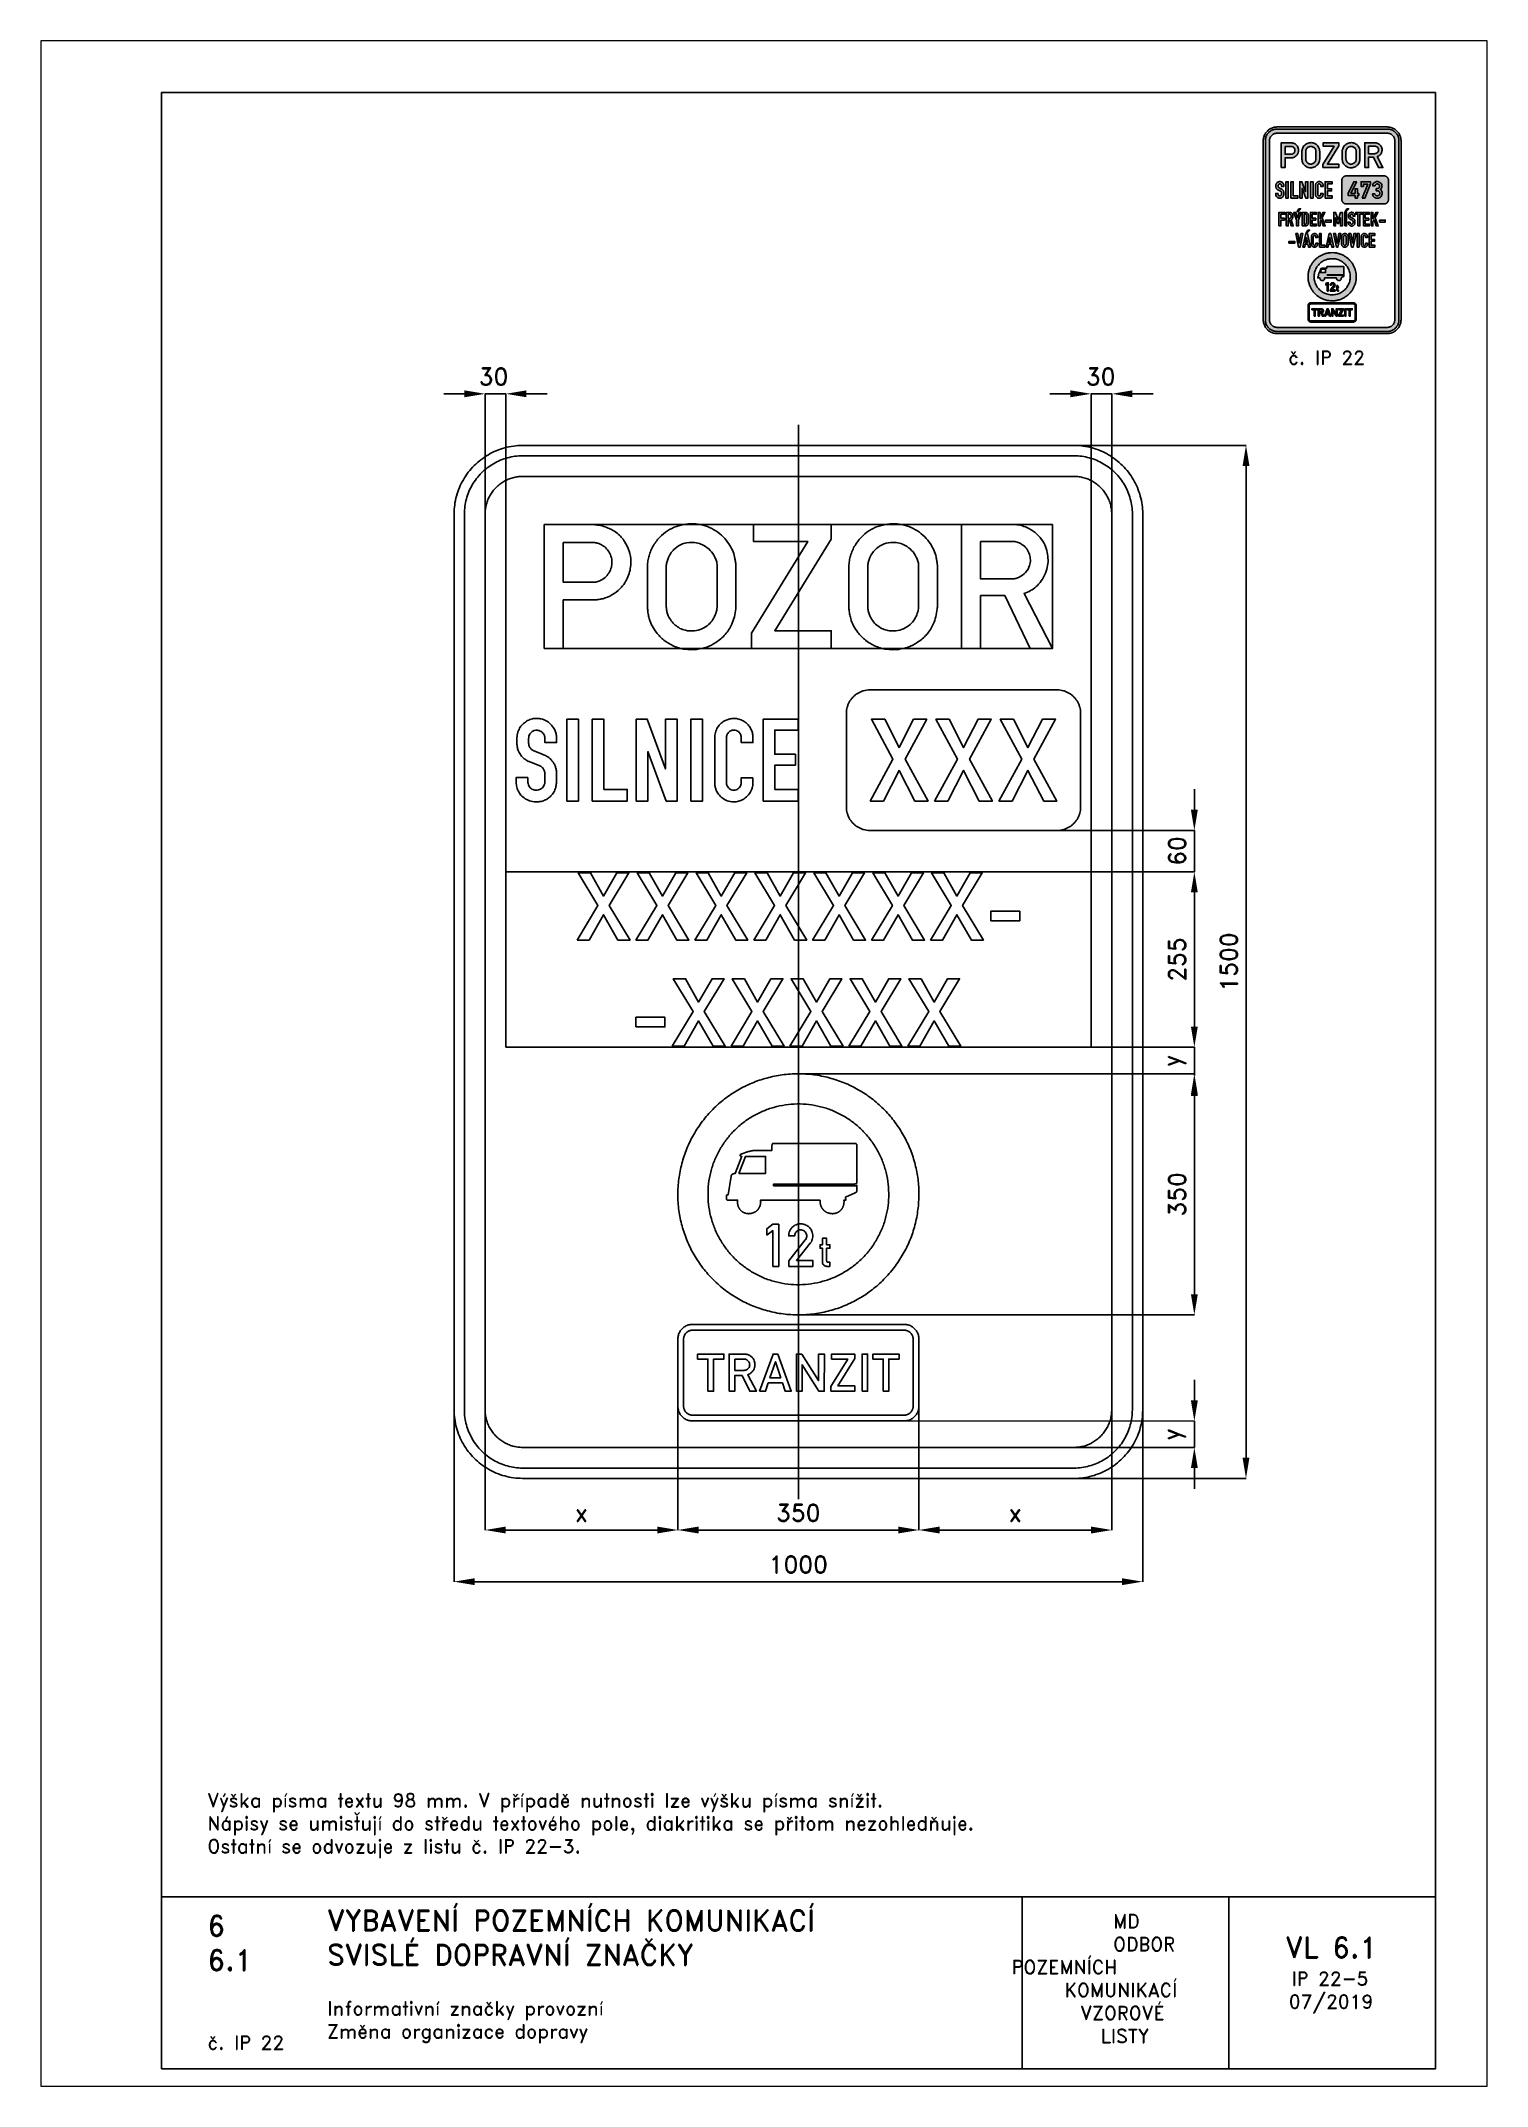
# Paper-space layout 'IP 22-5' of a CAD drawing. Header units: millimetres. Extents: x 0 to 210, y 0 to 297.
# The model-space entities are those that its viewports show. They can reach past a viewport. Long polylines and large blocks are cut down to what shows.
import ezdxf

# ---------------------------------------------------------------- set-up
doc = ezdxf.new("R2010")
doc.units = ezdxf.units.MM
doc.header["$LTSCALE"] = 5
doc.linetypes.add('ČERCHOVANÁX2', pattern=[2, 1, -0.5, 0, -0.5])
doc.linetypes.add('ČÁRKOVANÁX2', pattern=[1.5, 1, -0.5])
for name, color, linetype in [('Kóty', 2, 'Continuous'), ('Rozpiska', 7, 'Continuous'), ('Značka', 7, 'Continuous')]:
    doc.layers.add(name, color=color, linetype=linetype)
doc.layers.add('Rámeček', color=6, linetype='Continuous', plot=False)
doc.styles.get("Standard").update_dxf_attribs({"font": 'romand.shx', "height": 25})
doc.dimstyles.get("Standard").update_dxf_attribs({"dimtxt": 25, "dimasz": 30, "dimexe": 0.18, "dimexo": 0.0625, "dimgap": 12.5, "dimtad": 1, "dimdec": 0, "dimzin": 0, "dimdsep": 46, "dimtxsty": 'Standard', "dimcen": 0.09, "dimadec": 0, "dimazin": 0, "dimtfac": 1, "dimtdec": 0, "dimtofl": 0, "dimtmove": 0, "dimatfit": 3, "dimfxl": 1, "dimtolj": 1, "dimtzin": 0, "dimarcsym": 0})

psp = doc.layouts.new('IP 22-5')

# ---------------------------------------------------------------- texts
at = {"layer": 'Rozpiska', "color": 7, "attachment_point": 1}
for s, width, heights, insert, char_height in [('Výška písma textu 98 mm. V případě nutnosti lze výšku písma snížit. \\PNápisy se umisťují do středu textového pole, diakritika se přitom nezohledňuje.{\\H1.83333x; }\\POstatní se odvozuje z listu č. IP 22-3.{\\H1.55556x; }', 175.5179, [0], (24.17, 42.5), 2), ('6', 149.0422, [0], (24.17, 24.77), 3), ('{\\C6;VYBAVENÍ POZEMNÍCH KOMUNIKACÍ\\P}SVISLÉ DOPRAVNÍ ZNAČKY{\\H1.34524x; }', 149.0422, [0], (41.56, 25.56), 3), ('\\pi14.7414;{\\C6;MD\\P\\pi2.36044;}ODBOR POZEMNÍCH{\\H1.57143x; }\\P\\pi7.69378;KOMUNIKACÍ{\\H1.5x; }\\P\\pi9.97949;{\\C6;VZOROVÉ\\H1.47619x; \\H0.67742x;\\P\\pi12.93187;LISTY\\H1.26984x; }', 33.1018, [0], (140.95, 24.95), 2), ('\\pi1.03113;{\\H1.5x;\\C6;VL 6.1\\P\\pi1.93586;\\H0.66667x;IP 22-5\\H1.66666x; \\H0.6x;\\P\\pi1.5549;07/2019\\H1.80159x; }', 16.0623, [0], (179.66, 21.61), 2), ('6.1', 149.0422, [0], (24.17, 19.78), 3), ('{\\C6;Informativní značky provozní\\P}Změna organizace dopravy{\\H1.83333x; }', 149.0422, [0], (41.56, 12.29), 2), ('{\\C6;č. IP 22}', 18.3305, [2.67], (24.18, 7.3), 2)]:
    psp.add_mtext_dynamic_manual_height_columns(s, width=width, gutter_width=100, heights=heights, dxfattribs=dict(at, insert=insert, char_height=char_height))
at = {"layer": 'Značka', "color": 7, "insert": (177.5, 252), "char_height": 2, "attachment_point": 1}
psp.add_mtext_dynamic_manual_height_columns('\\pi3.61905;č. IP 22', width=20, gutter_width=125, heights=[0], dxfattribs=at)

msp = doc.modelspace()

# ---------------------------------------------------------------- texts
at = {"layer": 'Kóty', "char_height": 25, "attachment_point": 5}
for insert in [(-442.6, 850), (439.1, 850)]:
    msp.add_mtext('\\A1;30', dxfattribs=dict(at, insert=insert))
at = {"layer": 'Kóty', "char_height": 25, "attachment_point": 5, "rotation": 90}
for s, insert in [('\\A1;60', (550, 161.1)), ('\\A1;y', (545.9, -143.6)), ('\\A1;y', (545.7, -686.1))]:
    msp.add_mtext(s, dxfattribs=dict(at, insert=insert))

# ---------------------------------------------------------------- blocks, each defined once
blk = doc.blocks.new('*D0')
at = {"layer": 'Defpoints', "color": 0, "transparency": 16777216}
for p in [(351.7, 750), (650, 750), (353.9, -750)]:
    blk.add_point(p, dxfattribs=at)
at = {"layer": 'Kóty', "color": 0, "lineweight": -2, "transparency": 16777216}
for p, q in [((351.8, 750), (650.2, 750)), ((650, -720), (650, 720)), ((354, -750), (650.2, -750))]:
    blk.add_line(p, q, dxfattribs=at)
at = {"layer": 'Kóty', "color": 0, "transparency": 16777216}
for points in [[(645, 720), (655, 720), (650, 750)], [(645, -720), (655, -720), (650, -750)]]:
    blk.add_solid(points, dxfattribs=at)
at = {"layer": 'Kóty', "color": 0, "transparency": 16777216, "insert": (625, 0), "char_height": 25, "attachment_point": 5, "rotation": 90}
blk.add_mtext('\\A1;1500', dxfattribs=at)
blk = doc.blocks.new('*D1')
at = {"layer": 'Defpoints', "color": 0, "transparency": 16777216}
for p in [(-500, -617.9), (500, -607.9), (500, -900)]:
    blk.add_point(p, dxfattribs=at)
at = {"layer": 'Kóty', "color": 0, "lineweight": -2, "transparency": 16777216}
for p, q in [((-500, -617.9), (-500, -900.2)), ((500, -608), (500, -900.2)), ((-470, -900), (470, -900))]:
    blk.add_line(p, q, dxfattribs=at)
at = {"layer": 'Kóty', "color": 0, "transparency": 16777216}
for points in [[(-470, -895), (-470, -905), (-500, -900)], [(470, -895), (470, -905), (500, -900)]]:
    blk.add_solid(points, dxfattribs=at)
at = {"layer": 'Kóty', "color": 0, "transparency": 16777216, "insert": (0, -875), "char_height": 25, "attachment_point": 5}
blk.add_mtext('\\A1;1000', dxfattribs=at)
blk = doc.blocks.new('*D2')
at = {"layer": 'Defpoints', "color": 0, "transparency": 16777216}
for p in [(425, 131), (425, -124), (575, -124)]:
    blk.add_point(p, dxfattribs=at)
at = {"layer": 'Kóty', "color": 0, "lineweight": -2, "transparency": 16777216}
for p, q in [((425.0625, 131), (575.18, 131)), ((575, 101), (575, -94)), ((425.0625, -124), (575.18, -124))]:
    blk.add_line(p, q, dxfattribs=at)
at = {"layer": 'Kóty', "color": 0, "transparency": 16777216}
for points in [[(570, 101), (580, 101), (575, 131)], [(570, -94), (580, -94), (575, -124)]]:
    blk.add_solid(points, dxfattribs=at)
at = {"layer": 'Kóty', "color": 0, "transparency": 16777216, "insert": (550, 3.5), "char_height": 25, "attachment_point": 5, "rotation": 90}
blk.add_mtext('\\A1;255', dxfattribs=at)
blk = doc.blocks.new('*D3')
at = {"layer": 'Defpoints', "color": 0, "transparency": 16777216}
for p in [(0, -162.5), (575, -162.5), (0, -512.5)]:
    blk.add_point(p, dxfattribs=at)
at = {"layer": 'Kóty', "color": 0, "lineweight": -2, "transparency": 16777216}
for p, q in [((0.1, -162.5), (575.2, -162.5)), ((575, -482.5), (575, -192.5)), ((0.1, -512.5), (575.2, -512.5))]:
    blk.add_line(p, q, dxfattribs=at)
at = {"layer": 'Kóty', "color": 0, "transparency": 16777216}
for points in [[(570, -192.5), (580, -192.5), (575, -162.5)], [(570, -482.5), (580, -482.5), (575, -512.5)]]:
    blk.add_solid(points, dxfattribs=at)
at = {"layer": 'Kóty', "color": 0, "transparency": 16777216, "insert": (550, -337.5), "char_height": 25, "attachment_point": 5, "rotation": 90}
blk.add_mtext('\\A1;350', dxfattribs=at)
blk = doc.blocks.new('*D4')
at = {"layer": 'Defpoints', "color": 0, "transparency": 16777216}
for p in [(-175, -635.4), (175, -637.6), (175, -825)]:
    blk.add_point(p, dxfattribs=at)
at = {"layer": 'Kóty', "color": 0, "lineweight": -2, "transparency": 16777216}
for p, q in [((-175, -635.4), (-175, -825.2)), ((175, -637.7), (175, -825.2)), ((-145, -825), (145, -825))]:
    blk.add_line(p, q, dxfattribs=at)
at = {"layer": 'Kóty', "color": 0, "transparency": 16777216}
for points in [[(-145, -820), (-145, -830), (-175, -825)], [(145, -820), (145, -830), (175, -825)]]:
    blk.add_solid(points, dxfattribs=at)
at = {"layer": 'Kóty', "color": 0, "transparency": 16777216, "insert": (0, -800), "char_height": 25, "attachment_point": 5}
blk.add_mtext('\\A1;350', dxfattribs=at)
blk = doc.blocks.new('*D5')
at = {"layer": 'Defpoints', "color": 0, "transparency": 16777216}
for p in [(-455, -629.1), (-175, -647.8), (-175, -825)]:
    blk.add_point(p, dxfattribs=at)
at = {"layer": 'Kóty', "color": 0, "lineweight": -2, "transparency": 16777216}
for p, q in [((-455, -629.2), (-455, -825.2)), ((-175, -647.9), (-175, -825.2)), ((-425, -825), (-205, -825))]:
    blk.add_line(p, q, dxfattribs=at)
at = {"layer": 'Kóty', "color": 0, "transparency": 16777216}
for points in [[(-425, -820), (-425, -830), (-455, -825)], [(-205, -820), (-205, -830), (-175, -825)]]:
    blk.add_solid(points, dxfattribs=at)
at = {"layer": 'Kóty', "color": 0, "transparency": 16777216, "insert": (-315, -800), "char_height": 25, "attachment_point": 5}
blk.add_mtext('\\A1;x', dxfattribs=at)
blk = doc.blocks.new('*D6')
at = {"layer": 'Defpoints', "color": 0, "transparency": 16777216}
for p in [(455, -619.9), (175, -647.8), (455, -825)]:
    blk.add_point(p, dxfattribs=at)
at = {"layer": 'Kóty', "color": 0, "lineweight": -2, "transparency": 16777216}
for p, q in [((455, -619.9), (455, -825.2)), ((175, -647.9), (175, -825.2)), ((205, -825), (425, -825))]:
    blk.add_line(p, q, dxfattribs=at)
at = {"layer": 'Kóty', "color": 0, "transparency": 16777216}
for points in [[(205, -820), (205, -830), (175, -825)], [(425, -820), (425, -830), (455, -825)]]:
    blk.add_solid(points, dxfattribs=at)
at = {"layer": 'Kóty', "color": 0, "transparency": 16777216, "insert": (315, -800), "char_height": 25, "attachment_point": 5}
blk.add_mtext('\\A1;x', dxfattribs=at)

# ---------------------------------------------------------------- dimensions: what is measured, and where the dimension line sits
at = {"layer": 'Kóty'}
for base, p1, p2, picture, middle in [((650, 750), (353.9, -750), (351.7, 750), '*D0', (625, 0)), ((575, -124), (425, 131), (425, -124), '*D2', (550, 3.5)), ((575, -162.5), (0, -512.5), (0, -162.5), '*D3', (550, -337.5))]:
    dim = msp.add_linear_dim(base=base, p1=p1, p2=p2, angle=90, dimstyle='Standard', dxfattribs=at)
    dim.commit()
    dim.dimension.update_dxf_attribs({"geometry": picture, "text_midpoint": middle})
for base, p1, p2, picture, middle in [((500, -900), (-500, -617.9), (500, -607.9), '*D1', (0, -875)), ((175, -825), (-175, -635.4), (175, -637.6), '*D4', (0, -800))]:
    dim = msp.add_linear_dim(base=base, p1=p1, p2=p2, dimstyle='Standard', dxfattribs=at)
    dim.commit()
    dim.dimension.update_dxf_attribs({"geometry": picture, "text_midpoint": middle})
for base, p1, p2, picture, middle in [((455, -825), (175, -647.8), (455, -619.9), '*D6', (315, -800)), ((-175, -825), (-455, -629.1), (-175, -647.8), '*D5', (-315, -800))]:
    dim = msp.add_linear_dim(base=base, p1=p1, p2=p2, text='x', dimstyle='Standard', dxfattribs=at)
    dim.commit()
    dim.dimension.update_dxf_attribs({"geometry": picture, "text_midpoint": middle})

# ---------------------------------------------------------------- linework, layer by layer
at = {"layer": 'Kóty'}
for p, q in [((-515, 825), (-485, 825)), ((-455, 633.5), (-455, 825.2)), ((-425, 126.4), (-425, 825.2)), ((-395, 825), (-365, 825)), ((395, 825), (365, 825)), ((425, 126.4), (425, 825.2)), ((455, 650.4), (455, 825.2)), ((515, 825), (485, 825)), ((575, 251), (575, 221)), ((363.2, 191), (575.2, 191)), ((575, 131), (575, 191)), ((425, 131), (575.2, 131)), ((575, 101), (575, 71)), ((575, -98.7), (575, -29.4)), ((575.1, -164.8), (575.2, -164.8)), ((575, -194.8), (575, -224.8)), ((575, -636.8), (575, -606.8)), ((148.4, -666.5), (575.2, -666.8)), ((157.3, -705), (575.2, -705)), ((575, -765), (575, -735))]:
    msp.add_line(p, q, dxfattribs=at)
for points in [[(-455, 825), (-425, 825)], [(425, 825), (455, 825)], [(575, -164.8), (575, -124)], [(575, -705), (575, -666.8)]]:
    msp.add_lwpolyline(points, dxfattribs=at)
for points in [[(-485, 830), (-485, 820), (-455, 825)], [(-395, 830), (-395, 820), (-425, 825)], [(395, 830), (395, 820), (425, 825)], [(485, 830), (485, 820), (455, 825)], [(570, 221), (580, 221), (575, 191)], [(570, 101), (580, 101), (575, 131)], [(570, -194.8), (580, -194.8), (575, -164.8)], [(570, -636.8), (580, -636.8), (575, -666.8)], [(570, -735), (580, -735), (575, -705)]]:
    msp.add_solid(points, dxfattribs=at)
at = {"layer": 'Značka', "color": 6, "linetype": 'ČERCHOVANÁX2', "ltscale": 5}
msp.add_lwpolyline([(0, -780), (0, 780)], dxfattribs=at)
at = {"layer": 'Značka', "color": 3}
for points in [[(-400, -750), (-400.4, -750), (-400.8, -750, -0.03218), (-413.7, -749.1, -0.035443), (-426.4, -746.5, -0.036267), (-438.7, -742.3, -0.03442), (-450.2, -736.5, -0.033722), (-461, -729.3, -0.034085), (-470.7, -720.7, -0.034209), (-479.3, -711, -0.034229), (-486.5, -700.2, -0.034044), (-492.3, -688.7, -0.033412), (-496.5, -676.4, -0.034127), (-499.1, -663.7, -0.036745), (-500, -650.8), (-500, -650.4), (-500, -650), (-500, 650), (-500, 650.4), (-500, 650.8, -0.03218), (-499.1, 663.7, -0.035441), (-496.5, 676.4, -0.03627), (-492.3, 688.7, -0.034417), (-486.5, 700.2, -0.033719), (-479.3, 711, -0.034078), (-470.7, 720.7, -0.034208), (-461, 729.3, -0.034227), (-450.2, 736.5, -0.034051), (-438.7, 742.3, -0.033416), (-426.4, 746.5, -0.034129), (-413.7, 749.1, -0.036746), (-400.8, 750), (-400.4, 750), (-400, 750), (400, 750), (400.4, 750), (400.8, 750, -0.032179), (413.7, 749.1, -0.035451), (426.4, 746.5, -0.036282), (438.7, 742.3, -0.034425), (450.2, 736.5, -0.033731), (461, 729.3, -0.034081), (470.7, 720.7, -0.034214), (479.3, 711, -0.034229), (486.5, 700.2, -0.034034), (492.3, 688.7, -0.033411), (496.5, 676.4, -0.034122), (499.1, 663.7, -0.036741), (500, 650.8), (500, 650.4), (500, 650), (500, -650), (500, -650.4), (500, -650.8, -0.032179), (499.1, -663.7, -0.035442), (496.5, -676.4, -0.036264), (492.3, -688.7, -0.034415), (486.5, -700.2, -0.033719), (479.3, -711, -0.034086), (470.7, -720.7, -0.034205), (461, -729.3, -0.03423), (450.2, -736.5, -0.034046), (438.7, -742.3, -0.033413), (426.4, -746.5, -0.034127), (413.7, -749.1, -0.036745), (400.8, -750), (400.4, -750), (400, -750), (-400, -750)], [(-400, -735), (-400.3, -735), (-400.7, -735, -0.03218), (-411.6, -734.2, -0.035443), (-422.4, -732, -0.036267), (-432.9, -728.5, -0.03442), (-442.7, -723.5, -0.033721), (-451.9, -717.4, -0.034085), (-460.1, -710.1, -0.034209), (-467.4, -701.9, -0.034229), (-473.5, -692.7, -0.034045), (-478.4, -682.9, -0.033412), (-482, -672.4, -0.034127), (-484.3, -661.6, -0.036745), (-485, -650.7), (-485, -650.3), (-485, -650), (-485, 650), (-485, 650.3), (-485, 650.7, -0.032181), (-484.2, 661.6, -0.035444), (-482, 672.4, -0.036267), (-478.5, 682.9, -0.034419), (-473.5, 692.7, -0.033711), (-467.4, 701.8, -0.034078), (-460.1, 710.1, -0.034195), (-451.9, 717.4, -0.034219), (-442.7, 723.5, -0.034051), (-432.9, 728.4, -0.033409), (-422.4, 732, -0.034121), (-411.6, 734.3, -0.036745), (-400.7, 735), (-400.3, 735), (-400, 735), (400, 735), (400.3, 735), (400.7, 735, -0.032174), (411.6, 734.2, -0.03544), (422.4, 732, -0.036261), (432.9, 728.5, -0.03443), (442.7, 723.5, -0.033731), (451.9, 717.4, -0.03408), (460.1, 710.1, -0.034212), (467.4, 701.9, -0.03423), (473.5, 692.7, -0.034037), (478.4, 682.8, -0.033418), (482, 672.4, -0.034127), (484.3, 661.6, -0.036751), (485, 650.7), (485, 650.3), (485, 650), (485, -650), (485, -650.3), (485, -650.7, -0.032185), (484.2, -661.6, -0.03545), (482, -672.4, -0.036271), (478.5, -682.9, -0.034419), (473.5, -692.7, -0.033715), (467.4, -701.9, -0.034083), (460.1, -710.1, -0.034209), (451.9, -717.4, -0.034231), (442.7, -723.5, -0.034042), (432.9, -728.4, -0.033411), (422.4, -732, -0.034127), (411.6, -734.3, -0.036745), (400.7, -735), (400.3, -735), (400, -735), (-400, -735)], [(-400, -705), (400, -705), (400.2, -705), (400.4, -705, 0.03218), (407.5, -704.5, 0.035442), (414.5, -703.1, 0.036265), (421.3, -700.8, 0.034422), (427.6, -697.6, 0.033717), (433.6, -693.6, 0.034088), (438.9, -688.9, 0.034212), (443.6, -683.6, 0.034229), (447.6, -677.6, 0.034042), (450.7, -671.3, 0.033412), (453.1, -664.5, 0.034125), (454.5, -657.5, 0.036743), (455, -650.4), (455, -650.2), (455, -650), (455, 650), (455, 650.2), (455, 650.4, 0.032187), (454.5, 657.5, 0.035442), (453.1, 664.5, 0.036278), (450.8, 671.3, 0.034421), (447.6, 677.6, 0.033718), (443.6, 683.6, 0.034078), (438.9, 688.9, 0.034199), (433.6, 693.6, 0.034236), (427.6, 697.6, 0.03403), (421.3, 700.8, 0.033395), (414.5, 703.1, 0.034109), (407.5, 704.5, 0.036744), (400.4, 705), (400.2, 705), (400, 705), (-400, 705), (-400.2, 705), (-400.4, 705, 0.032171), (-407.5, 704.5, 0.035429), (-414.5, 703.1, 0.036266), (-421.3, 700.8, 0.034431), (-427.6, 697.6, 0.033735), (-433.6, 693.6, 0.034079), (-438.9, 688.9, 0.034224), (-443.6, 683.6, 0.034235), (-447.6, 677.6, 0.03404), (-450.7, 671.3, 0.033409), (-453.1, 664.5, 0.034125), (-454.5, 657.5, 0.036745), (-455, 650.4), (-455, 650.2), (-455, 650), (-455, -650), (-455, -650.2), (-455, -650.4, 0.03218), (-454.5, -657.5, 0.035443), (-453.1, -664.5, 0.036267), (-450.8, -671.3, 0.034421), (-447.6, -677.6, 0.033721), (-443.6, -683.6, 0.034084), (-438.9, -688.9, 0.034208), (-433.6, -693.6, 0.03423), (-427.6, -697.6, 0.034044), (-421.3, -700.7, 0.033412), (-414.5, -703.1, 0.034127), (-407.5, -704.5, 0.036745), (-400.4, -705), (-400.2, -705), (-400, -705)], [(-369, 455), (-369, 635), (-296.2, 635), (-295.2, 634.9), (-294.1, 634.7, -0.025334), (-284.9, 633.1, -0.042928), (-276, 630.1, -0.079586), (-262.7, 622.2, -0.076485), (-252.4, 610.5, -0.07689), (-245.7, 596.7, -0.075741), (-243.3, 581.4, -0.094028), (-246.6, 561.6, -0.098352), (-256.8, 544.4, -0.073285), (-267.7, 534.8, -0.067696), (-280.7, 528.5, -0.034228), (-287.5, 526.7, -0.037885), (-294.5, 525.8), (-295.6, 525.7), (-296.8, 525.7), (-341.5, 525.7), (-341.5, 455), (-369, 455)], [(-219.3, 573.9), (-219.3, 575.3, -0.004529), (-219.2, 576.8, -0.030679), (-218.1, 584.3, -0.031069), (-216.2, 591.7, -0.066298), (-209.3, 606.6, -0.068474), (-198.7, 619.1, -0.061858), (-187, 627.9, -0.059934), (-173.5, 633.5, -0.057352), (-159.7, 636.2, -0.057578), (-145.5, 635.6, -0.056916), (-132.1, 632.2, -0.057507), (-119.7, 625.8, -0.055384), (-109.2, 617.4, -0.053461), (-100.8, 606.9, -0.04303), (-95.8, 597.8, -0.048851), (-92.6, 588, -0.022723), (-91.6, 582.7, -0.012946), (-90.9, 577.3), (-90.8, 576.4), (-90.7, 575.5), (-90.7, 515.2), (-90.9, 513.8), (-91, 512.5, -0.035772), (-92.9, 501.3, -0.047844), (-96.7, 490.6, -0.078792), (-106.3, 475.5, -0.073102), (-120, 463.9, -0.060121), (-133.1, 457.3, -0.059851), (-147.3, 453.9, -0.071114), (-165, 454, -0.074186), (-181.9, 459.2, -0.066047), (-195.2, 467.3, -0.0617), (-206.1, 478.5, -0.04709), (-212.4, 488.1, -0.053874), (-216.6, 498.7, -0.030223), (-218.1, 505.7, -0.017682), (-219, 512.9), (-219.2, 514.5), (-219.3, 516.2), (-219.3, 573.9)], [(73.2, 573.9, -0.001515), (73.3, 575.3, -0.004509), (73.4, 576.8, -0.030687), (74.4, 584.3, -0.031077), (76.4, 591.7, -0.066302), (83.3, 606.6, -0.068475), (93.9, 619.1, -0.061853), (105.6, 627.9, -0.059934), (119, 633.5, -0.057351), (132.9, 636.2, -0.057578), (147, 635.6, -0.056915), (160.5, 632.2, -0.057506), (172.9, 625.8, -0.055384), (183.4, 617.4, -0.053458), (191.8, 606.9, -0.043022), (196.8, 597.8, -0.048842), (200, 588, -0.022712), (201, 582.7, -0.012946), (201.7, 577.3), (201.8, 576.4), (201.8, 575.5), (201.8, 515.2), (201.7, 513.8, -0.002788), (201.6, 512.5, -0.035777), (199.6, 501.3, -0.047844), (195.9, 490.6, -0.07879), (186.3, 475.5, -0.073101), (172.5, 463.9, -0.060122), (159.5, 457.3, -0.059852), (145.3, 453.9, -0.071114), (127.6, 454, -0.074187), (110.7, 459.2, -0.066046), (97.3, 467.3, -0.061699), (86.5, 478.5, -0.047092), (80.2, 488.1, -0.053874), (76, 498.7, -0.030215), (74.4, 505.7, -0.017678), (73.5, 512.9), (73.4, 514.5), (73.2, 516.2), (73.2, 573.9)], [(237.1, 455), (237.1, 635), (312.9, 635), (313.9, 635), (315, 635, -0.052893), (323.5, 633.7, -0.045262), (331.6, 630.8, -0.068749), (343.7, 623.6, -0.074101), (353.2, 613.3, -0.062847), (358.8, 603.2, -0.059666), (361.8, 591.9, -0.055135), (362.5, 581, -0.055181), (360.7, 570.2, -0.062311), (356.1, 558.7, -0.063044), (348.8, 548.7, -0.052736), (341.4, 541.9, -0.055204), (332.7, 536.9), (330.2, 535.8), (327.7, 534.9), (369, 455), (336.7, 455), (299.9, 532.1), (264.5, 532.1), (264.5, 455), (237.1, 455)], [(-341.5, 609.2), (-341.5, 551.3), (-298.8, 551.3), (-298, 551.3), (-297.2, 551.3, 0.067124), (-291.2, 552.3, 0.057708), (-285.6, 554.9, 0.071734), (-279.1, 559.8, 0.074484), (-274.3, 566.3, 0.068275), (-271.6, 573.1, 0.065314), (-270.8, 580.4, 0.077201), (-272.1, 589.2, 0.083747), (-276, 597, 0.073391), (-281.2, 602.6, 0.066076), (-287.8, 606.6, 0.042642), (-292.2, 608.3, 0.049269), (-296.9, 609.1), (-297.6, 609.1), (-298.3, 609.2), (-341.5, 609.2)], [(-191.9, 573.7), (-191.9, 516.2), (-191.8, 515.1), (-191.7, 514, 0.037596), (-190.8, 508.3, 0.041684), (-188.9, 502.8, 0.062903), (-184.7, 495.4, 0.060167), (-178.8, 489.2, 0.059426), (-171.9, 484.4, 0.064336), (-164.1, 481.6, 0.050523), (-157.6, 480.6, 0.044537), (-151, 480.9, 0.073895), (-140, 483.8, 0.085009), (-130.4, 490, 0.073632), (-124, 497.4, 0.063583), (-119.9, 506.2, 0.033197), (-118.6, 510.6, 0.042641), (-118, 515.2, 0.004526), (-118, 515.8, 0.001521), (-118, 516.3), (-118, 573.6, 0.002803), (-118, 574.6, 0.008372), (-118, 575.7, 0.062608), (-119, 581.9, 0.048319), (-121.4, 587.9, 0.076903), (-128.1, 597.6, 0.083772), (-137.4, 604.7, 0.069871), (-146, 608.1, 0.066666), (-155.3, 609.2, 0.088512), (-168.1, 606.9, 0.098119), (-179.1, 600.3, 0.062844), (-184.6, 594.4, 0.05139), (-188.6, 587.3, 0.039518), (-190.7, 581.6, 0.050753), (-191.8, 575.8, 0.007122), (-191.9, 574.8), (-191.9, 573.7)], [(100.7, 573.7), (100.7, 516.2), (100.7, 515.1), (100.8, 514, 0.037586), (101.8, 508.3, 0.041669), (103.7, 502.8, 0.062896), (107.9, 495.4, 0.060167), (113.8, 489.2, 0.059426), (120.7, 484.4, 0.064336), (128.5, 481.6, 0.050521), (135, 480.6, 0.044537), (141.5, 480.9, 0.073897), (152.6, 483.8, 0.085012), (162.2, 490, 0.073629), (168.5, 497.4, 0.063583), (172.7, 506.2, 0.033197), (174, 510.6, 0.042634), (174.5, 515.2, 0.004631), (174.6, 515.8, 0.001573), (174.6, 516.3), (174.6, 573.6, 0.002803), (174.6, 574.6, 0.008431), (174.6, 575.7, 0.062603), (173.6, 581.9, 0.048319), (171.2, 587.9, 0.076901), (164.5, 597.6, 0.083771), (155.2, 604.7, 0.069871), (146.6, 608.1, 0.066666), (137.3, 609.2, 0.088513), (124.5, 606.9, 0.098122), (113.5, 600.3, 0.062841), (108, 594.4, 0.05139), (104, 587.3, 0.039523), (101.8, 581.6, 0.050753), (100.8, 575.8, 0.007122), (100.7, 574.8, 0.00231), (100.7, 573.7)], [(264.5, 610.7), (264.5, 556.2), (308.6, 556.2), (309.7, 556.2), (310.8, 556.3, 0.040824), (315.8, 557, 0.049409), (320.6, 558.7, 0.110766), (330, 565.6, 0.114769), (335.7, 575.8, 0.085169), (336.9, 583.8, 0.080074), (335.6, 591.8, 0.084077), (331.5, 599.7, 0.08123), (325.2, 605.9, 0.067126), (319.2, 609.2, 0.082147), (312.6, 610.7), (311.8, 610.7), (311, 610.7), (264.5, 610.7)], [(-392.7, 267.6), (-392.7, 261.2), (-392.7, 260.9), (-392.7, 260.6, 0.067839), (-392, 257.2, 0.080268), (-390.3, 254.1, 0.070822), (-388.2, 251.9, 0.06848), (-385.7, 250.4, 0.072225), (-382.6, 249.5, 0.059819), (-379.2, 249.5, 0.062313), (-375.9, 250.2, 0.080555), (-373, 251.7, 0.082217), (-370.6, 254.1, 0.072872), (-369, 257.1, 0.024106), (-368.7, 258.1, 0.024244), (-368.4, 259.2, 0.007534), (-368.4, 259.7), (-368.3, 260.1), (-368.3, 274), (-368.3, 274.5, 0.012192), (-368.3, 275.1, 0.0575), (-368.7, 277.1, 0.041293), (-369.5, 279, 0.041758), (-370.6, 280.9, 0.055544), (-372, 282.5, 0.037058), (-373, 283.3, 0.031309), (-374.2, 284.1, 0.008655), (-374.7, 284.3), (-375.2, 284.6), (-390.7, 290.8), (-391.1, 291), (-391.5, 291.1, -0.037025), (-394.2, 292.5, -0.028658), (-396.8, 294.2, -0.04762), (-401.1, 297.9, -0.053381), (-404.5, 302.5, -0.061657), (-407.2, 308.3, -0.062525), (-408.5, 314.5), (-408.5, 315), (-408.6, 315.5), (-408.6, 325.7, -0.002662), (-408.6, 326.5, -0.007998), (-408.5, 327.4, -0.052118), (-407.8, 331.8, -0.041817), (-406.3, 336.1, -0.059291), (-402.8, 342.2, -0.064888), (-397.9, 347.2, -0.070469), (-391.6, 351.2, -0.069026), (-384.4, 353.3, -0.059157), (-378, 353.6, -0.059494), (-371.8, 352.5, -0.073684), (-364.5, 349.1, -0.072354), (-358.4, 343.8, -0.05872), (-354.6, 338.6, -0.059705), (-352.2, 332.6, -0.025327), (-351.6, 330, -0.025631), (-351.2, 327.4, -0.004238), (-351.2, 326.8), (-351.1, 326.3), (-351.1, 318.5), (-368.1, 318.5), (-368.1, 325), (-368.2, 325.3), (-368.2, 325.6, 0.026949), (-368.5, 327.7, 0.049636), (-369.2, 329.7, 0.084181), (-370.9, 332.4, 0.070669), (-373.4, 334.5, 0.066962), (-376.2, 335.9, 0.070667), (-379.2, 336.4, 0.096873), (-383.6, 335.9, 0.097771), (-387.4, 333.8, 0.080392), (-389.8, 331.3, 0.0883), (-391.2, 328.2, 0.027244), (-391.4, 327, 0.01392), (-391.6, 325.8), (-391.6, 325.5), (-391.7, 325.1), (-391.7, 317.4), (-391.6, 317.1), (-391.6, 316.8, 0.04356), (-391.2, 314.5, 0.048674), (-390.3, 312.3, 0.04846), (-389.2, 310.4, 0.049306), (-387.8, 308.8, 0.030235), (-386.8, 308, 0.034762), (-385.8, 307.3, 0.009664), (-385.4, 307.1), (-385, 306.9), (-372.1, 301.7), (-371.7, 301.5), (-371.3, 301.4, 0.007022), (-368.5, 300.2, -0.023412), (-365.8, 298.9, -0.04641), (-362.4, 296.7, -0.037082), (-359.4, 294, -0.042541), (-356.3, 290.2, -0.047681), (-353.8, 285.9, -0.047349), (-352.2, 281.2, -0.041078), (-351.3, 276.3), (-351.3, 275.9), (-351.3, 275.5), (-351.3, 260.4), (-351.3, 260.1), (-351.3, 259.7, -0.015256), (-351.7, 256.4, -0.028871), (-352.4, 253.1, -0.069935), (-355.2, 246.6, -0.066409), (-359.5, 241, -0.060061), (-364.5, 236.9, -0.058509), (-370.3, 234.1, -0.060313), (-376.9, 232.5, -0.058899), (-383.8, 232.5, -0.077487), (-392.5, 234.8, -0.082892), (-400.1, 239.6, -0.070865), (-405.1, 245.2, -0.07271), (-408.3, 251.9, -0.034908), (-409.2, 255.5, -0.026616), (-409.7, 259.3), (-409.7, 259.7), (-409.8, 260.1), (-409.8, 267.6), (-392.7, 267.6)], [(-66.1, 267.5), (-66.1, 259.2), (-66.1, 258.8), (-66.1, 258.4, -0.058395), (-66.6, 254.2, -0.04352), (-68, 250.1, -0.074594), (-72.4, 242.7, -0.081624), (-78.8, 237, -0.069971), (-85.1, 233.8, -0.069174), (-92, 232.5, -0.086255), (-101, 233.4, -0.086656), (-109.3, 237.3, -0.070136), (-114.7, 242, -0.067916), (-118.7, 248.1, -0.047371), (-120.4, 252.6, -0.050891), (-121.3, 257.4, -0.004792), (-121.4, 258), (-121.4, 258.6), (-121.4, 326.5), (-121.4, 326.9), (-121.3, 327.2, -0.02564), (-120.8, 331.3, -0.037676), (-119.7, 335.2, -0.07824), (-116.2, 342.2, -0.077449), (-110.7, 347.8, -0.055464), (-106, 350.7, -0.051639), (-100.8, 352.6, -0.050433), (-95.4, 353.5, -0.052933), (-89.9, 353.3, -0.06598), (-83.2, 351.5, -0.064102), (-77.2, 348.1, -0.055946), (-72.8, 344.2, -0.058597), (-69.5, 339.3, -0.054984), (-67.2, 334.1, -0.050286), (-66.1, 328.5, -0.004114), (-66.1, 327.9), (-66, 327.3), (-66, 318.5), (-83, 318.5), (-83, 326.5), (-83, 327, 0.010744), (-83.1, 327.5, 0.065469), (-83.7, 329.8, 0.058071), (-84.9, 332, 0.075686), (-87.1, 334.4, 0.08205), (-89.9, 336, 0.103145), (-94, 336.7, 0.106124), (-98.1, 335.8, 0.080076), (-100.6, 334.2, 0.074147), (-102.6, 331.9, 0.056539), (-103.7, 329.7, 0.053196), (-104.3, 327.4, 0.007479), (-104.4, 326.9), (-104.4, 326.5), (-104.4, 260.2), (-104.4, 259.8, 0.006728), (-104.4, 259.4, 0.059865), (-103.8, 256.8, 0.064006), (-102.6, 254.3, 0.083803), (-100.4, 251.7, 0.087799), (-97.4, 250, 0.089764), (-94, 249.3, 0.089114), (-90.5, 249.8, 0.078265), (-87.8, 251.2, 0.073524), (-85.5, 253.3, 0.068922), (-84, 255.8, 0.069944), (-83.1, 258.6, 0.008136), (-83.1, 259.1), (-83, 259.5), (-83, 267.5), (-66.1, 267.5)], [(31.7, -345.9), (-54.8, -345.9), (-54.8, -345.9), (-54.8, -346), (-54.8, -346.2), (-54.8, -346.4), (-54.8, -346.7), (-54.8, -346.9), (-54.8, -347.1), (-54.8, -347.3), (-54.8, -347.5), (-54.7, -347.7), (-54.7, -347.9), (-54.7, -348.1), (-54.7, -348.1), (-54.7, -348.1), (-54.7, -348.3), (-54.7, -348.4), (-54.8, -348.6), (-54.8, -348.9, -0.007755), (-54.8, -349.5, -0.008205), (-54.8, -350.2, -0.011512), (-54.9, -351, -0.012022), (-55.1, -351.8, -0.012346), (-55.3, -352.7, -0.012488), (-55.5, -353.5, -0.010883), (-55.7, -354.1, -0.012605), (-55.9, -354.8, -0.014123), (-56.2, -355.5, -0.008699), (-56.6, -356.3, -0.008712), (-57, -357, -0.014552), (-57.4, -357.7, -0.013654), (-57.8, -358.3, -0.011883), (-58.1, -358.8, -0.011163), (-58.6, -359.4, -0.011452), (-59, -359.9, -0.009503), (-59.4, -360.3, -0.009962), (-59.8, -360.7, -0.011241), (-60.3, -361.1, -0.008228), (-60.8, -361.6, -0.009527), (-61.4, -362.1, -0.013117), (-62, -362.5, -0.011801), (-62.6, -362.9, -0.010583), (-63.1, -363.2, -0.010047), (-63.7, -363.5, -0.010176), (-64.3, -363.8, -0.008361), (-64.8, -364, -0.008698), (-65.2, -364.2, -0.00986), (-65.8, -364.5, -0.007399), (-66.5, -364.7, -0.008852), (-67.2, -364.9, -0.011909), (-67.9, -365.1, -0.01073), (-68.6, -365.2, -0.009815), (-69.2, -365.4, -0.009448), (-69.9, -365.4, -0.009617), (-70.5, -365.5, -0.007985), (-71, -365.5, -0.008433), (-71.5, -365.6, -0.009582), (-72.2, -365.6, -0.007079), (-72.8, -365.5, -0.008623), (-73.6, -365.5, -0.012024), (-74.3, -365.4, -0.011026), (-75, -365.3, -0.010222), (-75.6, -365.2, -0.009986), (-76.2, -365.1, -0.010306), (-76.8, -364.9, -0.008673), (-77.3, -364.8, -0.009271), (-77.8, -364.6, -0.010656), (-78.4, -364.4, -0.007992), (-79, -364.1, -0.009943), (-79.7, -363.8, -0.013695), (-80.4, -363.4, -0.012492), (-81, -363.1, -0.011529), (-81.5, -362.8, -0.011221), (-82, -362.4, -0.011568), (-82.5, -362, -0.00974), (-82.9, -361.6, -0.010465), (-83.3, -361.3, -0.011994), (-83.8, -360.8, -0.008931), (-84.2, -360.4, -0.009683), (-84.7, -359.8, -0.013089), (-85.1, -359.3, -0.01166), (-85.4, -358.8, -0.010345), (-85.7, -358.3, -0.009715), (-86, -357.8, -0.009729), (-86.3, -357.3, -0.007898), (-86.5, -356.9, -0.008099), (-86.7, -356.5, -0.009106), (-87, -356, -0.006784), (-87.2, -355.4, -0.010255), (-87.5, -354.6, -0.013261), (-87.7, -353.7, -0.01187), (-87.9, -353, -0.011015), (-88.1, -352.2, -0.010456), (-88.2, -351.5, -0.010192), (-88.3, -350.7, -0.008999), (-88.4, -350.1, -0.010945), (-88.4, -349.5, -0.010638), (-88.4, -348.8), (-88.4, -348), (-88.4, -347.8), (-88.4, -347.5), (-88.4, -347.3), (-88.4, -347.1), (-88.4, -346.9), (-88.3, -346.7), (-88.3, -346.5), (-88.3, -346.4), (-88.3, -346.2), (-88.3, -346), (-88.3, -345.9), (-88.3, -345.9), (-101.6, -345.9), (-101.6, -345.9), (-101.6, -345.9), (-101.6, -345.9), (-101.6, -345.9), (-101.6, -345.9), (-101.7, -345.9), (-101.7, -345.9), (-101.7, -345.9), (-101.7, -345.9), (-101.7, -345.9), (-101.8, -345.9), (-101.8, -345.9), (-101.9, -345.9), (-102.1, -345.9), (-102.2, -345.9), (-102.3, -345.9), (-102.4, -345.9), (-102.5, -345.9), (-102.6, -345.9), (-102.7, -345.9), (-102.8, -345.8), (-103, -345.8), (-103, -345.8), (-103.1, -345.8), (-103.2, -345.8), (-103.3, -345.8), (-103.3, -345.7), (-103.4, -345.7), (-103.4, -345.7), (-103.5, -345.7), (-103.6, -345.6), (-103.6, -345.6), (-103.7, -345.6), (-103.7, -345.6), (-103.8, -345.5), (-103.8, -345.5), (-103.8, -345.5), (-103.9, -345.5), (-103.9, -345.5), (-103.9, -345.4), (-104, -345.4), (-104, -345.4), (-104.1, -345.3), (-104.1, -345.3), (-104.1, -345.3), (-104.1, -345.2), (-104.2, -345.2), (-104.2, -345.2), (-104.2, -345.2), (-104.2, -345.1), (-104.3, -345.1), (-104.3, -345.1), (-104.3, -345), (-104.4, -345), (-104.4, -344.9), (-104.4, -344.9), (-104.4, -344.9), (-104.4, -344.8), (-104.5, -344.8), (-104.5, -344.8), (-104.5, -344.7), (-104.5, -344.7), (-104.5, -344.6), (-104.5, -344.6), (-104.5, -344.6), (-104.5, -344.5), (-104.6, -344.5), (-104.6, -344.4), (-104.6, -344.4), (-104.6, -344.4), (-104.6, -344.3), (-104.6, -344.3), (-104.6, -344.3), (-104.6, -344.2), (-104.6, -344.2), (-104.6, -344.1), (-104.6, -344.1), (-104.6, -344), (-104.6, -344), (-104.6, -343.9), (-104.6, -343.9), (-104.6, -343.8), (-104.6, -343.8), (-104.6, -343.8), (-104.6, -343.8), (-104.6, -343.8), (-104.6, -343.8), (-104.6, -343.7), (-104.6, -343.7), (-104.6, -343.7), (-104.6, -343.7), (-104.6, -343.7), (-104.6, -343.7), (-104.6, -343.6), (-104.6, -343.5), (-104.6, -343.4), (-104.6, -343.2), (-104.6, -343), (-104.6, -342.7), (-104.6, -342.4), (-104.6, -342.1), (-104.6, -341.8), (-104.6, -341.5), (-104.6, -341.3), (-104.6, -341), (-104.6, -340.7), (-104.6, -340.6), (-104.6, -340.5), (-104.6, -340.3), (-104.6, -340.2), (-104.6, -340.1), (-104.6, -340), (-104.6, -340), (-104.6, -339.9), (-104.5, -339.8), (-104.5, -339.7), (-104.5, -339.6), (-104.5, -339.5), (-104.5, -339.5), (-104.5, -339.4), (-104.4, -339.3), (-104.4, -339.3), (-104.4, -339.2), (-104.4, -339.2), (-104.3, -339.1), (-104.3, -339.1), (-104.3, -339), (-104.3, -339), (-104.2, -338.9), (-104.2, -338.9), (-104.2, -338.8, -0.008646), (-104.1, -338.8), (-104.1, -338.8, -0.008233), (-104.1, -338.7, -0.009391), (-104, -338.7, -0.006589), (-104, -338.6, -0.007624), (-103.9, -338.6, -0.010647), (-103.9, -338.5, -0.009557), (-103.9, -338.5, -0.008394), (-103.8, -338.5), (-103.8, -338.4), (-103.7, -338.4), (-103.7, -338.4), (-103.7, -338.4), (-103.6, -338.3), (-103.6, -338.3), (-103.5, -338.3), (-103.4, -338.3), (-103.4, -338.2), (-103.3, -338.2), (-103.3, -338.2), (-103.2, -338.2), (-103.2, -338.2), (-103.1, -338.1), (-103.1, -338.1), (-103, -338.1), (-103, -338.1), (-102.9, -338.1), (-102.9, -338.1), (-102.8, -338.1), (-102.8, -338.1), (-102.8, -338.1), (-102.7, -338.1), (-102.7, -338.1), (-102.7, -338), (-102.6, -338), (-102.6, -338), (-102.5, -338), (-102.4, -338), (-102.4, -338), (-102.3, -338), (-102.3, -338), (-102.2, -338), (-102.2, -338), (-102.1, -338), (-102.1, -338), (-102, -338), (-102, -338), (-102, -338), (-102, -338), (-102, -338), (-101.9, -338), (-101.9, -338), (-101.9, -338), (-101.9, -338), (-101.9, -338), (-101.9, -338), (-101.9, -338), (-97.5, -310.9), (-97.5, -310.9), (-97.5, -310.9), (-97.5, -310.9), (-97.5, -310.8), (-97.5, -310.8), (-97.5, -310.8), (-97.5, -310.8), (-97.5, -310.7), (-97.4, -310.7), (-97.4, -310.6), (-97.4, -310.6), (-97.4, -310.5), (-97.4, -310.5), (-97.4, -310.5), (-97.4, -310.4), (-97.4, -310.4), (-97.4, -310.4), (-97.4, -310.4), (-97.4, -310.3), (-97.3, -310.3), (-97.3, -310.2), (-97.2, -310.1), (-97.2, -309.9, -0.009313), (-97.1, -309.7, -0.01259), (-97, -309.5, -0.015253), (-96.9, -309.3, -0.017813), (-96.8, -309.1, -0.015508), (-96.7, -309, -0.015123), (-96.6, -308.8, -0.017391), (-96.4, -308.7, -0.01842), (-96.3, -308.6), (-96.3, -308.5), (-96.2, -308.5), (-96.2, -308.5), (-96.2, -308.5), (-96.2, -308.5), (-96.2, -308.5), (-96.2, -308.5), (-96.2, -308.5), (-96.2, -308.5), (-96.2, -308.5), (-96.2, -308.5), (-96.2, -308.5), (-96.2, -308.5), (-96.2, -308.5), (-96.1, -308.4), (-96.1, -308.4, -0.010254), (-96, -308.3, -0.008922), (-95.9, -308.3, -0.020091), (-95.6, -308.1, -0.017938), (-95.4, -308, -0.021404), (-95, -307.9, -0.017376), (-94.6, -307.7, -0.014701), (-94.2, -307.6, -0.012686), (-93.8, -307.6, -0.00864), (-93.5, -307.5, -0.007504), (-93.2, -307.5, -0.007064), (-92.9, -307.4, -0.007173), (-92.5, -307.4), (-92.5, -307.4), (-92.4, -307.4), (-92.4, -307.4), (-92.4, -307.4), (-92.4, -307.4), (-92.4, -307.4), (-92.4, -307.4), (-92.3, -307.4), (-92.3, -307.4), (-92.2, -307.4), (-92.2, -307.4), (-92.2, -307.4), (-92.1, -307.4), (-92.1, -307.4), (-92.1, -307.4), (-92, -307.4), (-92, -307.4), (-92, -307.4), (-82.2, -282.3), (-82.2, -282.3), (-82.3, -282.3), (-82.3, -282.3), (-82.3, -282.3), (-82.3, -282.3), (-82.3, -282.3), (-82.4, -282.4), (-82.4, -282.4), (-82.4, -282.4), (-82.4, -282.4), (-82.4, -282.4), (-82.5, -282.4), (-82.6, -282.4), (-82.7, -282.3), (-82.8, -282.3), (-82.9, -282.3), (-83, -282.3), (-83.2, -282.3), (-83.2, -282.3), (-83.3, -282.2), (-83.4, -282.2), (-83.5, -282.2), (-83.6, -282.1), (-83.7, -282.1), (-83.8, -282.1), (-83.9, -282), (-83.9, -282), (-84, -282), (-84.1, -281.9), (-84.1, -281.9), (-84.2, -281.8), (-84.2, -281.8), (-84.3, -281.8), (-84.3, -281.7), (-84.4, -281.7), (-84.4, -281.6), (-84.4, -281.6), (-84.5, -281.6), (-84.5, -281.5), (-84.5, -281.5), (-84.5, -281.5), (-84.6, -281.4), (-84.6, -281.4), (-84.6, -281.3), (-84.6, -281.3), (-84.7, -281.2), (-84.7, -281.2), (-84.7, -281.1), (-84.7, -281.1), (-84.7, -281.1), (-84.7, -281), (-84.7, -281), (-84.7, -280.9), (-84.7, -280.9), (-84.7, -280.8), (-84.7, -280.8), (-84.7, -280.7), (-84.7, -280.7), (-84.7, -280.6), (-84.7, -280.6), (-84.7, -280.6), (-84.7, -280.5), (-84.6, -280.4), (-84.6, -280.4), (-84.6, -280.3), (-84.6, -280.3), (-84.5, -280.2), (-84.5, -280.2), (-84.5, -280.1), (-84.4, -280.1, -0.00764), (-84.4, -280.1, -0.005963), (-84.4, -280, -0.008977), (-84.3, -279.9, -0.010811), (-84.2, -279.9, -0.009097), (-84.2, -279.8, -0.007764), (-84.1, -279.8, -0.006936), (-84, -279.7, -0.00659), (-84, -279.7), (-83.9, -279.6), (-83.9, -279.6), (-83.8, -279.6), (-83.8, -279.5, -0.006772), (-83.6, -279.4, -0.009296), (-83.5, -279.3, -0.008133), (-83.3, -279.3, -0.006832), (-83.2, -279.2), (-83.1, -279.1), (-83, -279.1), (-82.9, -279), (-82.8, -279), (-82.6, -278.9), (-82.5, -278.9), (-82.5, -278.9), (-82.4, -278.9), (-82.4, -278.8), (-82.3, -278.8), (-82.3, -278.8), (-82.3, -278.8), (-82.2, -278.8), (-82.2, -278.8), (-82.2, -278.8), (-82.1, -278.8), (-82.1, -278.7), (-82.1, -278.7), (-82, -278.7), (-82, -278.7), (-82, -278.7), (-81.9, -278.7), (-81.9, -278.7), (-81.9, -278.7), (-81.9, -278.7), (-81.8, -278.7), (-81.8, -278.6), (-81.7, -278.6), (-81.6, -278.6), (-81.6, -278.6), (-81.5, -278.5), (-81.4, -278.5), (-81.4, -278.5), (-81.3, -278.5), (-81.3, -278.4), (-81.2, -278.4), (-81, -278.3), (-80.7, -278.2), (-80.5, -278.2), (-80.3, -278.1), (-80.1, -278), (-79.9, -277.9), (-79.8, -277.9), (-79.6, -277.8), (-79.4, -277.7), (-79.2, -277.7), (-78.8, -277.5), (-78.4, -277.4), (-78, -277.2), (-77.7, -277.1), (-77.4, -277), (-77, -276.9), (-76.8, -276.8), (-76.5, -276.7), (-76.1, -276.5), (-75.8, -276.4), (-75.3, -276.3), (-74.8, -276.1), (-74.4, -276), (-74, -275.8), (-73.6, -275.7), (-73.2, -275.6), (-72.8, -275.5), (-72.5, -275.4), (-72.1, -275.3), (-71.7, -275.2), (-71.2, -275.1), (-70.8, -275), (-70.4, -274.9), (-70, -274.8), (-69.7, -274.7), (-69.3, -274.6), (-69, -274.6), (-68.7, -274.5), (-68.3, -274.5), (-68, -274.4), (-67.4, -274.3), (-66.9, -274.2), (-66.5, -274.2), (-66.1, -274.1), (-65.7, -274), (-65.3, -274), (-64.9, -273.9), (-64.6, -273.9), (-64.2, -273.9), (-63.9, -273.8), (-63.8, -273.8), (-63.7, -273.8), (-63.7, -273.8), (-63.7, -273.8), (-63.7, -273.8), (-63.7, -273.8), (-63.6, -273.8), (-63.5, -273.8), (-63.5, -273.8), (-63.4, -273.8), (-63.3, -273.8), (-63.2, -273.8), (-63.2, -273.8), (-63.1, -273.8), (-63, -273.8), (-63, -273.8), (-63, -273.8), (-63, -273.8), (-38.4, -273.8), (-38.4, -266.7), (-38.4, -266.7), (-38.4, -266.7), (-38.4, -266.6), (-38.4, -266.6), (-38.4, -266.6), (-38.4, -266.6), (-38.4, -266.6), (-38.4, -266.5), (-38.4, -266.5), (-38.4, -266.5), (-38.4, -266.5), (-38.4, -266.4), (-38.3, -266.3), (-38.3, -266.1), (-38.3, -266), (-38.3, -265.9), (-38.3, -265.8), (-38.3, -265.6), (-38.3, -265.5), (-38.2, -265.4), (-38.2, -265.3), (-38.2, -265.2), (-38.2, -265.1), (-38.1, -265), (-38.1, -265), (-38.1, -264.9), (-38.1, -264.8), (-38, -264.8), (-38, -264.7), (-38, -264.6), (-38, -264.6), (-37.9, -264.5), (-37.9, -264.5), (-37.8, -264.4), (-37.8, -264.4), (-37.8, -264.3, -0.008033), (-37.8, -264.3, -0.008363), (-37.7, -264.2, -0.007184), (-37.7, -264.2, -0.007945), (-37.7, -264.2, -0.008996), (-37.6, -264.1, -0.006185), (-37.6, -264.1, -0.007237), (-37.5, -264.1, -0.010324), (-37.5, -264, -0.009289), (-37.4, -264), (-37.4, -264), (-37.4, -263.9), (-37.3, -263.9), (-37.3, -263.9), (-37.2, -263.8), (-37.2, -263.8), (-37.1, -263.8), (-37.1, -263.8), (-37, -263.7), (-36.9, -263.7), (-36.9, -263.7), (-36.8, -263.7), (-36.7, -263.6), (-36.7, -263.6), (-36.6, -263.6), (-36.6, -263.6), (-36.5, -263.6), (-36.4, -263.6), (-36.3, -263.6), (-36.3, -263.6), (-36.2, -263.5), (-36.2, -263.5), (-36.1, -263.5), (-36.1, -263.5), (-36, -263.5), (-36, -263.5), (-35.9, -263.5), (-35.8, -263.5), (-35.7, -263.5), (-35.6, -263.5), (-35.5, -263.5), (-35.4, -263.5), (-35.4, -263.5), (-35.3, -263.5), (-35.2, -263.5), (-35.1, -263.5), (-35.1, -263.5), (-35.1, -263.5), (-35, -263.5), (82.4, -263.5), (82.5, -263.5), (82.6, -263.5, -0.050327), (83, -263.6, -0.055281), (83.4, -263.7, -0.049392), (83.7, -263.9, -0.042099), (84, -264.2, -0.041536), (84.3, -264.5, -0.03685), (84.5, -264.9, -0.030341), (84.7, -265.3, -0.026823), (84.8, -265.6, -0.028121), (84.9, -266, -0.032382), (84.9, -266.5), (84.9, -266.5), (84.9, -266.6), (84.9, -266.6), (84.9, -267.4), (84.9, -268.2), (84.9, -269.8), (84.9, -271.4), (84.9, -275.4), (84.9, -279.3), (84.9, -284.6), (84.9, -289.9), (84.9, -295.3), (84.9, -300.6), (84.9, -304.8), (84.9, -309.1), (84.9, -313.6), (84.9, -318.1), (84.9, -318.9), (84.9, -319.7), (84.9, -319.7), (84.9, -319.7), (84.9, -319.7), (84.9, -319.8), (84.9, -319.8), (84.9, -319.9), (84.9, -320), (84.9, -320.2), (84.9, -320.3), (84.9, -320.4), (84.9, -320.5), (84.9, -320.6), (84.9, -320.7), (84.8, -320.8), (84.8, -320.8), (84.8, -320.9), (84.8, -321), (84.8, -321), (84.7, -321.1), (84.7, -321.2), (84.7, -321.2), (84.7, -321.3), (84.7, -321.3), (84.6, -321.4), (84.6, -321.4, -0.011455), (84.6, -321.5), (84.5, -321.5, -0.009527), (84.5, -321.6, -0.009111), (84.4, -321.6, -0.00934), (84.4, -321.7, -0.00782), (84.4, -321.7, -0.008327), (84.3, -321.8, -0.009386), (84.3, -321.8, -0.006669), (84.3, -321.8, -0.008828), (84.2, -321.9, -0.012493), (84.1, -322, -0.011089), (84.1, -322, -0.009392), (84, -322), (84, -322.1), (83.9, -322.1), (83.9, -322.1), (83.8, -322.2), (83.7, -322.2), (83.7, -322.2), (83.6, -322.2), (83.5, -322.3), (83.4, -322.3), (83.3, -322.3), (83.3, -322.4), (83.2, -322.4), (83.1, -322.4), (83.1, -322.4), (83, -322.4), (82.9, -322.4), (82.7, -322.5), (82.6, -322.5), (82.4, -322.5), (82.3, -322.5), (82.2, -322.5), (82, -322.5), (81.9, -322.6), (81.8, -322.6), (81.7, -322.6), (81.6, -322.6), (81.5, -322.6), (81.5, -322.6), (81.5, -322.6), (81.4, -322.6), (81.4, -322.6), (81.4, -322.6), (81.4, -322.6), (81.3, -322.6), (81.3, -322.6), (81.3, -322.6), (81.3, -322.6), (81.3, -322.6), (-35.9, -322.6), (-35.9, -325.1), (81.9, -325.1), (82.7, -325.1), (82.7, -325.1), (82.7, -325.1), (82.8, -325.1), (82.9, -325.1), (83, -325.1), (83, -325.1), (83.1, -325.1), (83.2, -325.1), (83.2, -325.1), (83.3, -325.1), (83.4, -325.1), (83.4, -325.1), (83.5, -325), (83.6, -325), (83.6, -325), (83.7, -325), (83.8, -325), (83.8, -325), (83.9, -325), (83.9, -325), (84, -325), (84.1, -324.9), (84.1, -324.9), (84.2, -324.9), (84.2, -324.9), (84.3, -324.9), (84.3, -324.8), (84.4, -324.8), (84.4, -324.8), (84.5, -324.8), (84.5, -324.7), (84.6, -324.7), (84.6, -324.7, 0.010735), (84.7, -324.6, 0.009635), (84.7, -324.6, 0.009184), (84.7, -324.6, 0.009126), (84.8, -324.5, 0.009514), (84.8, -324.5, 0.007944), (84.8, -324.5, 0.008369), (84.8, -324.4, 0.010014), (84.9, -324.4), (84.9, -324.4), (84.9, -324.4), (84.9, -324.4), (84.9, -324.3), (84.9, -324.3), (84.9, -324.3), (84.9, -324.3), (84.9, -324.3), (84.9, -324.3), (84.9, -324.3), (84.9, -324.3), (84.9, -332.2), (84.9, -332.3), (84.9, -332.3), (84.9, -332.3), (84.9, -332.3), (84.9, -332.3), (84.9, -332.3), (84.9, -332.4), (84.9, -332.4), (84.9, -332.4), (84.9, -332.4), (84.9, -332.4), (84.9, -332.4), (84.9, -332.4), (84.9, -332.5), (84.9, -332.5), (84.9, -332.6), (84.9, -332.7), (84.9, -332.8), (84.9, -332.9), (84.9, -332.9), (84.9, -333), (84.8, -333.1), (84.8, -333.2), (84.8, -333.2), (84.8, -333.3), (84.7, -333.4), (84.7, -333.5), (84.7, -333.5), (84.6, -333.6), (84.6, -333.7), (84.6, -333.7), (84.5, -333.8), (84.5, -333.8), (84.4, -333.9, -0.008261), (84.4, -334, -0.010004), (84.3, -334, -0.008617), (84.3, -334.1, -0.007733), (84.2, -334.1, -0.007196), (84.2, -334.2, -0.006995), (84.1, -334.3, -0.005695), (84, -334.3, -0.006052), (84, -334.3, -0.006371), (83.9, -334.4), (83.9, -334.4), (83.8, -334.5, -0.006364), (83.7, -334.6), (83.7, -334.6), (83.6, -334.6), (83.5, -334.7), (83.5, -334.7), (83.4, -334.8), (83.4, -334.8), (83.3, -334.8), (83.2, -334.9), (83.1, -334.9), (83, -335), (83, -335), (82.9, -335), (82.8, -335.1), (82.7, -335.1), (82.7, -335.1), (82.6, -335.2), (82.5, -335.2), (82.5, -335.2), (82.5, -335.2), (82.4, -335.2), (82.4, -335.2), (82.4, -335.2), (82.4, -335.3), (82.4, -335.3), (82.4, -335.3), (82.4, -335.3), (82.4, -335.3), (82.4, -335.3), (82.3, -335.3), (82.3, -335.3), (82.3, -335.3), (82.3, -335.3), (68.4, -341.8), (69, -345.9), (66.2, -345.9), (66.2, -345.9), (66.2, -346), (66.2, -346.2), (66.2, -346.5), (66.3, -346.8), (66.3, -347), (66.3, -347.3), (66.3, -347.6), (66.3, -347.8), (66.3, -348), (66.3, -348.2), (66.3, -348.4), (66.3, -348.5), (66.3, -348.5), (66.3, -348.6), (66.3, -348.8), (66.3, -349), (66.2, -349.3, -0.00722), (66.2, -350, -0.00774), (66.1, -350.6, -0.011024), (66, -351.5, -0.011717), (65.8, -352.3, -0.012196), (65.6, -353.2, -0.01248), (65.4, -354.1, -0.011005), (65.2, -354.7, -0.012878), (64.9, -355.4, -0.014502), (64.6, -356.2, -0.008941), (64.2, -357, -0.008734), (63.8, -357.7, -0.01469), (63.4, -358.4, -0.013876), (63, -359, -0.012202), (62.6, -359.5, -0.011582), (62.1, -360, -0.011977), (61.7, -360.5, -0.010016), (61.3, -360.9, -0.010587), (60.9, -361.3, -0.012061), (60.4, -361.8, -0.008995), (59.8, -362.2, -0.010307), (59.2, -362.6, -0.013933), (58.5, -363.1, -0.012458), (58, -363.4, -0.011155), (57.4, -363.7, -0.010558), (56.8, -364, -0.01064), (56.2, -364.3, -0.008726), (55.8, -364.4, -0.00909), (55.3, -364.6, -0.01024), (54.6, -364.8, -0.007528), (54, -365, -0.009042), (53.3, -365.2, -0.012304), (52.5, -365.3, -0.011039), (51.9, -365.4, -0.009915), (51.2, -365.5, -0.009413), (50.6, -365.5, -0.009519), (49.9, -365.6, -0.007823), (49.4, -365.6, -0.008154), (48.9, -365.6, -0.009213), (48.2, -365.5, -0.006832), (47.6, -365.5, -0.008353), (46.8, -365.4, -0.011434), (46, -365.3, -0.010392), (45.4, -365.1, -0.009578), (44.7, -365, -0.009293), (44.1, -364.8, -0.009528), (43.5, -364.6, -0.007956), (43, -364.4, -0.008431), (42.5, -364.3, -0.009654), (41.9, -364, -0.007248), (41.3, -363.7, -0.008972), (40.6, -363.4, -0.012303), (39.9, -363, -0.011245), (39.3, -362.6, -0.010463), (38.8, -362.3, -0.01023), (38.3, -361.9, -0.010552), (37.7, -361.5, -0.008921), (37.3, -361.1, -0.009651), (36.9, -360.8, -0.011021), (36.5, -360.3, -0.008036), (36, -359.8, -0.008529), (35.6, -359.3, -0.011913), (35.1, -358.8, -0.010782), (34.8, -358.3, -0.009689), (34.5, -357.8, -0.009227), (34.2, -357.4, -0.00937), (33.9, -356.9, -0.007698), (33.7, -356.5, -0.007974), (33.5, -356, -0.009095), (33.2, -355.5, -0.006964), (33, -355, -0.010307), (32.7, -354.2, -0.013472), (32.4, -353.4, -0.012021), (32.2, -352.7, -0.01097), (32, -352, -0.01047), (31.9, -351.3, -0.010525), (31.8, -350.6, -0.008869), (31.7, -350.1, -0.009764), (31.7, -349.5, -0.010605), (31.7, -348.8, -0.006364), (31.7, -348.1), (31.7, -347.8), (31.7, -347.6), (31.7, -347.3), (31.7, -347.1), (31.7, -346.9), (31.7, -346.7), (31.7, -346.5), (31.7, -346.3), (31.7, -346.2), (31.7, -346), (31.7, -345.9), (31.7, -345.9)], [(-14.1, -442.1), (-14.1, -433.9), (9.9, -403.8, 0.004071), (10.2, -403.4, 0.012139), (10.6, -402.9, 0.08299), (11.9, -400.2, 0.094408), (12.1, -397.2, 0.092134), (11.5, -394.4, 0.08404), (10, -392.1, 0.098137), (7.3, -390, 0.106051), (4, -389.1, 0.106168), (0.6, -389.5, 0.099954), (-2.3, -391.2, 0.083722), (-4.2, -393.4, 0.091648), (-5.1, -395.9, 0.026146), (-5.3, -396.9, 0.008682), (-5.4, -397.8), (-14.1, -397.8, -0.003377), (-14.1, -397, -0.010131), (-14, -396.2, -0.059422), (-13.3, -392.5, -0.058235), (-11.7, -389.1, -0.072151), (-8.8, -385.3, -0.072222), (-5, -382.5, -0.061479), (-1.3, -381, -0.059941), (2.7, -380.4, -0.083063), (8.4, -381.1, -0.087047), (13.5, -383.6, -0.087765), (17.6, -387.5, -0.087799), (20.1, -392.6, -0.068484), (20.9, -397, -0.062422), (20.5, -401.4, -0.05069), (19.6, -404.7, -0.061844), (17.9, -407.7, -0.008353), (17.6, -408.1, -0.002783), (17.3, -408.6), (-2.6, -433.4), (20.9, -433.4), (20.9, -442.1), (-14.1, -442.1)], [(45.7, -442.1), (41.8, -442.1), (41.5, -442.1, -0.007839), (41.2, -442.1, -0.063539), (39.4, -441.7, -0.071655), (37.7, -440.8, -0.079315), (36.2, -439.4, -0.071786), (35.2, -437.7, -0.036584), (34.9, -436.8, -0.046837), (34.8, -435.9), (34.8, -435.7), (34.8, -435.5), (34.8, -415.8), (31.6, -415.8), (31.6, -410.7), (34.8, -410.7), (34.8, -401.3), (41, -401.3), (41, -410.7), (45.8, -410.7), (45.8, -415.8), (41, -415.8), (41, -434.2), (41, -434.3), (41.1, -434.4, 0.048122), (41.2, -435, 0.071772), (41.4, -435.4, 0.102013), (41.9, -436, 0.119771), (42.6, -436.2, 0.019541), (42.7, -436.2), (42.9, -436.2), (45.7, -436.2), (45.7, -442.1)], [(-154, -666.5), (-154.1, -666.5), (-154.2, -666.5, -0.03218), (-156.9, -666.3, -0.035443), (-159.5, -665.8, -0.036267), (-162.1, -664.9, -0.034421), (-164.5, -663.7, -0.033721), (-166.8, -662.1, -0.034085), (-168.8, -660.3, -0.034209), (-170.7, -658.3, -0.034229), (-172.2, -656, -0.034044), (-173.4, -653.6, -0.033412), (-174.3, -651, -0.034127), (-174.8, -648.4, -0.036745), (-175, -645.7), (-175, -645.6), (-175, -645.5), (-175, -547.5), (-175, -547.4), (-175, -547.3, -0.03218), (-174.8, -544.6, -0.035443), (-174.3, -542, -0.036267), (-173.4, -539.4, -0.034421), (-172.2, -537, -0.033721), (-170.6, -534.7, -0.034085), (-168.8, -532.7, -0.034209), (-166.8, -530.8, -0.034229), (-164.5, -529.3, -0.034044), (-162.1, -528.1, -0.033412), (-159.5, -527.2, -0.034127), (-156.9, -526.7, -0.036745), (-154.2, -526.5), (-154.1, -526.5), (-154, -526.5), (154, -526.5), (154.1, -526.5), (154.2, -526.5, -0.03218), (156.9, -526.7, -0.035443), (159.5, -527.2, -0.036267), (162.1, -528.1, -0.034421), (164.5, -529.3, -0.033721), (166.8, -530.9, -0.034085), (168.8, -532.7, -0.034209), (170.7, -534.7, -0.034229), (172.2, -537, -0.034044), (173.4, -539.4, -0.033412), (174.3, -542, -0.034127), (174.8, -544.6, -0.036745), (175, -547.3), (175, -547.4), (175, -547.5), (175, -645.5), (175, -645.6), (175, -645.7, -0.03218), (174.8, -648.4, -0.035443), (174.3, -651, -0.036267), (173.4, -653.6, -0.034421), (172.2, -656, -0.033721), (170.6, -658.3, -0.034085), (168.8, -660.3, -0.034209), (166.8, -662.2, -0.034229), (164.5, -663.7, -0.034044), (162.1, -664.9, -0.033412), (159.5, -665.8, -0.034127), (156.9, -666.3, -0.036745), (154.2, -666.5), (154.1, -666.5), (154, -666.5), (-154, -666.5)], [(-154, -658.1), (154, -658.1), (154, -658.1), (154.1, -658.1, 0.03218), (155.7, -658, 0.035443), (157.3, -657.7, 0.036267), (158.9, -657.1, 0.034421), (160.3, -656.4, 0.033721), (161.7, -655.5, 0.034085), (162.9, -654.4, 0.034209), (164, -653.2, 0.034229), (164.9, -651.8, 0.034044), (165.6, -650.4, 0.033412), (166.2, -648.8, 0.034127), (166.5, -647.2, 0.036745), (166.6, -645.6), (166.6, -645.5), (166.6, -645.5), (166.6, -547.5), (166.6, -547.5), (166.6, -547.4, 0.03218), (166.5, -545.8, 0.035443), (166.2, -544.2, 0.036267), (165.6, -542.6, 0.034421), (164.9, -541.2, 0.033721), (164, -539.8, 0.034085), (162.9, -538.6, 0.034209), (161.7, -537.5, 0.034229), (160.3, -536.6, 0.034044), (158.9, -535.9, 0.033412), (157.3, -535.3, 0.034127), (155.7, -535, 0.036745), (154.1, -534.9), (154, -534.9), (154, -534.9), (-154, -534.9), (-154, -534.9), (-154.1, -534.9, 0.03218), (-155.7, -535, 0.035443), (-157.3, -535.3, 0.036267), (-158.9, -535.9, 0.034421), (-160.3, -536.6, 0.033721), (-161.7, -537.5, 0.034085), (-162.9, -538.6, 0.034209), (-164, -539.8, 0.034229), (-164.9, -541.2, 0.034044), (-165.6, -542.6, 0.033412), (-166.2, -544.2, 0.034127), (-166.5, -545.8, 0.036745), (-166.6, -547.4), (-166.6, -547.5), (-166.6, -547.5), (-166.6, -645.5), (-166.6, -645.5), (-166.6, -645.6, 0.03218), (-166.5, -647.2, 0.035443), (-166.2, -648.8, 0.036267), (-165.6, -650.4, 0.034421), (-164.9, -651.8, 0.033721), (-164, -653.2, 0.034085), (-162.9, -654.4, 0.034209), (-161.7, -655.5, 0.034229), (-160.3, -656.4, 0.034044), (-158.9, -657.1, 0.033412), (-157.3, -657.7, 0.034127), (-155.7, -658, 0.036745), (-154.1, -658.1), (-154, -658.1), (-154, -658.1)], [(-100.6, -623.5), (-100.6, -569.6), (-77.9, -569.6), (-77.5, -569.6), (-77.2, -569.6, -0.052876), (-74.7, -569.9, -0.045257), (-72.2, -570.8, -0.068752), (-68.6, -573, -0.074107), (-65.8, -576, -0.062848), (-64.1, -579.1, -0.059662), (-63.2, -582.4, -0.055136), (-63, -585.7, -0.05518), (-63.5, -588.9, -0.062308), (-64.9, -592.4, -0.063046), (-67.1, -595.4, -0.052741), (-69.3, -597.4, -0.055198), (-71.9, -598.9, -0.011424), (-72.7, -599.2, -0.003811), (-73.4, -599.5), (-61, -623.5), (-70.7, -623.5), (-81.7, -600.4), (-92.4, -600.4), (-92.4, -623.5), (-100.6, -623.5)], [(-92.4, -576.8), (-92.4, -593.2), (-79.1, -593.2), (-78.8, -593.1), (-78.5, -593.1, 0.040793), (-77, -592.9, 0.049419), (-75.5, -592.4, 0.110772), (-72.7, -590.3, 0.114761), (-71, -587.3, 0.085168), (-70.7, -584.9, 0.080084), (-71.1, -582.5, 0.084083), (-72.3, -580.1, 0.081231), (-74.2, -578.3, 0.067106), (-76, -577.3, 0.082126), (-77.9, -576.8), (-78.2, -576.8), (-78.4, -576.8), (-92.4, -576.8)]]:
    msp.add_lwpolyline(points, format="xyb", dxfattribs=at)
at = {"layer": 'Značka', "color": 6, "linetype": 'ČÁRKOVANÁX2', "ltscale": 2.5}
msp.add_lwpolyline([(-369, 455), (369, 455), (369, 635), (-369, 635)], close=True, dxfattribs=at)
at = {"layer": 'Značka', "color": 3}
for points in [[(-68.2, 455), (-68.2, 477.6), (13.7, 610.6), (-65, 610.6), (-65, 635), (47.7, 635), (47.7, 613.8), (-34.4, 480.8), (47.7, 480.8), (47.7, 455), (-68.2, 455)], [(-336.2, 233.5), (-336.2, 352.5), (-319.3, 352.5), (-319.3, 233.5), (-336.2, 233.5)], [(-299.4, 233.5), (-299.4, 352.5), (-282.4, 352.5), (-282.4, 250.4), (-248.4, 250.4), (-248.4, 233.5), (-299.4, 233.5)], [(-235.5, 233.5), (-235.5, 352.5), (-219.4, 352.5), (-193, 280.3), (-193, 352.5), (-176, 352.5), (-176, 233.5), (-191.9, 233.5), (-218.6, 305.5), (-218.6, 233.5), (-235.5, 233.5)], [(-156.2, 233.5), (-156.2, 352.5), (-139.2, 352.5), (-139.2, 233.5), (-156.2, 233.5)], [(-51.1, 233.5), (-51.1, 352.5), (-0.2, 352.5), (-0.2, 336.7), (-34.2, 336.7), (-34.2, 301.6), (-4.4, 301.6), (-4.4, 285.6), (-34.2, 285.6), (-34.2, 250.5), (-0.2, 250.5), (-0.2, 233.5), (-51.1, 233.5)], [(-321.4, 31.6), (-291.1, 81.9), (-319.7, 129.6), (-302.1, 129.6), (-282.9, 95.6), (-263.6, 129.6), (-246.1, 129.6), (-274.8, 81.9), (-244.5, 31.6), (-262, 31.6), (-282.9, 68.4), (-303.9, 31.6), (-321.4, 31.6)], [(-235.9, 31.6), (-205.5, 81.9), (-234.2, 129.6), (-216.6, 129.6), (-197.4, 95.6), (-178, 129.6), (-160.6, 129.6), (-189.3, 81.9), (-158.9, 31.6), (-176.4, 31.6), (-197.4, 68.4), (-218.4, 31.6), (-235.9, 31.6)], [(-150.3, 31.6), (-120, 81.9), (-148.6, 129.6), (-131, 129.6), (-111.9, 95.6), (-92.5, 129.6), (-75, 129.6), (-103.8, 81.9), (-73.4, 31.6), (-90.9, 31.6), (-111.9, 68.4), (-132.8, 31.6), (-150.3, 31.6)], [(-64.8, 31.6), (-34.5, 81.9), (-63.1, 129.6), (-45.5, 129.6), (-26.3, 95.6), (-7, 129.6), (10.5, 129.6), (-18.2, 81.9), (12.2, 31.6), (-5.4, 31.6), (-26.3, 68.4), (-47.3, 31.6), (-64.8, 31.6)], [(20.7, 31.6), (51.1, 81.9), (22.4, 129.6), (40, 129.6), (59.2, 95.6), (78.6, 129.6), (96, 129.6), (67.3, 81.9), (97.7, 31.6), (80.2, 31.6), (59.2, 68.4), (38.2, 31.6), (20.7, 31.6)], [(106.3, 31.6), (136.6, 81.9), (108, 129.6), (125.6, 129.6), (144.7, 95.6), (164.1, 129.6), (181.6, 129.6), (152.9, 81.9), (183.2, 31.6), (165.7, 31.6), (144.7, 68.4), (123.8, 31.6), (106.3, 31.6)], [(191.8, 31.6), (222.1, 81.9), (193.5, 129.6), (211.1, 129.6), (230.3, 95.6), (249.6, 129.6), (267.1, 129.6), (238.4, 81.9), (268.8, 31.6), (251.3, 31.6), (230.3, 68.4), (209.3, 31.6), (191.8, 31.6)], [(279.4, 59.7), (279.4, 73.6), (321.4, 73.6), (321.4, 59.7), (279.4, 59.7)], [(-183.2, -122.4), (-152.9, -72.1), (-181.6, -24.4), (-163.9, -24.4), (-144.8, -58.4), (-125.4, -24.4), (-107.9, -24.4), (-136.7, -72.1), (-106.3, -122.4), (-123.8, -122.4), (-144.8, -85.6), (-165.7, -122.4), (-183.2, -122.4)], [(-97.7, -122.4), (-67.4, -72.1), (-96, -24.4), (-78.4, -24.4), (-59.2, -58.4), (-39.9, -24.4), (-22.4, -24.4), (-51.1, -72.1), (-20.7, -122.4), (-38.3, -122.4), (-59.2, -85.6), (-80.2, -122.4), (-97.7, -122.4)], [(-12.2, -122.4), (18.2, -72.1), (-10.5, -24.4), (7.1, -24.4), (26.3, -58.4), (45.7, -24.4), (63.1, -24.4), (34.4, -72.1), (64.8, -122.4), (47.3, -122.4), (26.3, -85.6), (5.3, -122.4), (-12.2, -122.4)], [(73.4, -122.4), (103.7, -72.1), (75.1, -24.4), (92.7, -24.4), (111.8, -58.4), (131.2, -24.4), (148.7, -24.4), (120, -72.1), (150.3, -122.4), (132.8, -122.4), (111.8, -85.6), (90.9, -122.4), (73.4, -122.4)], [(158.9, -122.4), (189.2, -72.1), (160.6, -24.4), (178.2, -24.4), (197.4, -58.4), (216.7, -24.4), (234.2, -24.4), (205.5, -72.1), (235.9, -122.4), (218.4, -122.4), (197.4, -85.6), (176.4, -122.4), (158.9, -122.4)], [(-235.9, -94.3), (-235.9, -80.4), (-193.9, -80.4), (-193.9, -94.3), (-235.9, -94.3)], [(-86.5, -307.2), (-47.6, -307.2), (-47.6, -282.5), (-76.8, -282.5), (-86.5, -307.2)], [(-37.1, -442.1), (-37.1, -390.2), (-45.8, -396.7), (-45.8, -387.4), (-37, -380.9), (-28.4, -380.9), (-28.4, -442.1), (-37.1, -442.1)], [(-131.4, -623.5), (-131.4, -576.8), (-146.3, -576.8), (-146.3, -569.6), (-108.2, -569.6), (-108.2, -576.8), (-123.2, -576.8), (-123.2, -623.5), (-131.4, -623.5)], [(-56.3, -623.5), (-36.8, -569.5), (-30, -569.5), (-10.4, -623.5), (-19.1, -623.5), (-23.1, -611.4), (-43.7, -611.4), (-47.7, -623.5), (-56.3, -623.5)], [(-25.5, -604.2), (-33.4, -580.6), (-41.3, -604.2), (-25.5, -604.2)], [(-2.8, -623.5), (-2.8, -569.6), (4.9, -569.6), (29.4, -608), (29.4, -569.6), (37.7, -569.6), (37.6, -623.5), (29.9, -623.5), (5.3, -585), (5.3, -623.5), (-2.8, -623.5)], [(47.1, -623.5), (47.1, -616.7), (71.7, -576.8), (48.1, -576.8), (48.1, -569.6), (81.8, -569.6), (81.8, -575.9), (57.3, -615.7), (81.8, -615.7), (81.8, -623.5), (47.1, -623.5)], [(92.4, -623.5), (92.4, -569.6), (100.6, -569.6), (100.6, -623.5), (92.4, -623.5)], [(123.2, -623.5), (123.2, -576.8), (108.2, -576.8), (108.2, -569.6), (146.3, -569.6), (146.3, -576.8), (131.3, -576.8), (131.3, -623.5), (123.2, -623.5)]]:
    msp.add_lwpolyline(points, dxfattribs=at)
at = {"layer": 'Značka', "color": 5}
msp.add_lwpolyline([(103.8, 191), (103.6, 191), (103.5, 191, -0.03218), (99.1, 191.3, -0.035443), (94.8, 192.2, -0.036267), (90.6, 193.6, -0.034421), (86.7, 195.6, -0.033721), (83, 198, -0.034085), (79.7, 201, -0.034209), (76.8, 204.3, -0.034229), (74.4, 207.9, -0.034044), (72.4, 211.9, -0.033412), (71, 216, -0.034127), (70.1, 220.3, -0.036745), (69.8, 224.7), (69.8, 224.9), (69.8, 225), (69.8, 361), (69.8, 361.1), (69.8, 361.3, -0.03218), (70.1, 365.7, -0.035443), (71, 370, -0.036267), (72.4, 374.1, -0.034421), (74.4, 378.1, -0.033721), (76.8, 381.7, -0.034085), (79.7, 385, -0.034209), (83, 388, -0.034229), (86.7, 390.4, -0.034044), (90.6, 392.4, -0.033412), (94.8, 393.8, -0.034127), (99.1, 394.7, -0.036745), (103.5, 395), (103.6, 395), (103.8, 395), (375.8, 395), (375.9, 395), (376, 395, -0.03218), (380.4, 394.7, -0.035443), (384.8, 393.8, -0.036267), (388.9, 392.4, -0.034421), (392.9, 390.4, -0.033721), (396.5, 388, -0.034085), (399.8, 385, -0.034209), (402.7, 381.7, -0.034229), (405.2, 378.1, -0.034044), (407.1, 374.1, -0.033412), (408.6, 370, -0.034127), (409.5, 365.7, -0.036745), (409.8, 361.3), (409.8, 361.1), (409.8, 361), (409.8, 225), (409.8, 224.9), (409.8, 224.7, -0.03218), (409.5, 220.3, -0.035443), (408.6, 216, -0.036267), (407.2, 211.9, -0.034421), (405.2, 207.9, -0.033721), (402.7, 204.3, -0.034085), (399.8, 201, -0.034209), (396.5, 198, -0.034229), (392.9, 195.6, -0.034044), (388.9, 193.6, -0.033412), (384.8, 192.2, -0.034127), (380.4, 191.3, -0.036745), (376, 191), (375.9, 191), (375.8, 191), (103.8, 191)], format="xyb", dxfattribs=at)
for points in [[(104.3, 233.5), (137.4, 294.6), (106.1, 352.5), (125.3, 352.5), (146.3, 311.2), (167.4, 352.5), (186.5, 352.5), (155.2, 294.6), (188.3, 233.5), (169.2, 233.5), (146.3, 278.1), (123.4, 233.5), (104.3, 233.5)], [(197.7, 233.5), (230.9, 294.6), (199.6, 352.5), (218.8, 352.5), (239.8, 311.2), (260.9, 352.5), (280, 352.5), (248.6, 294.6), (281.8, 233.5), (262.7, 233.5), (239.8, 278.1), (216.8, 233.5), (197.7, 233.5)], [(291.2, 233.5), (324.3, 294.6), (293.1, 352.5), (312.3, 352.5), (333.2, 311.2), (354.4, 352.5), (373.5, 352.5), (342.1, 294.6), (375.3, 233.5), (356.2, 233.5), (333.2, 278.1), (310.3, 233.5), (291.2, 233.5)]]:
    msp.add_lwpolyline(points, dxfattribs=at)
at = {"layer": 'Značka', "color": 6, "linetype": 'ČÁRKOVANÁX2', "ltscale": 2.5}
msp.add_lwpolyline([(-425, -124), (-425, 131), (425, 131), (425, -124), (-425, -124)], dxfattribs=at)
at = {"layer": 'Značka', "color": 1}
for points in [[(175, -337.5), (175, -338.6), (175, -339.8, -0.032167), (173.2, -362.6, -0.035723), (168.4, -385, -0.036666), (160.9, -406.6, -0.034754), (150.4, -427, -0.034039), (137.5, -445.9, -0.034453), (122.1, -462.9, -0.034561), (104.8, -477.8, -0.034427), (85.5, -490.2, -0.034389), (64.9, -500.1, -0.034418), (43.1, -507.1, -0.034423), (20.6, -511.4, -0.034417), (-2.3, -512.5, -0.034416), (-25.1, -510.8, -0.034417), (-47.5, -505.9, -0.034417), (-69.1, -498.4, -0.034417), (-89.5, -487.9, -0.034417), (-108.4, -475, -0.034417), (-125.4, -459.6, -0.034417), (-140.3, -442.3, -0.034417), (-152.7, -423, -0.034417), (-162.6, -402.4, -0.034417), (-169.6, -380.6, -0.034417), (-173.9, -358.1, -0.034417), (-175, -335.2, -0.034417), (-173.3, -312.4, -0.034417), (-168.4, -290, -0.034417), (-160.9, -268.4, -0.034417), (-150.4, -248, -0.034417), (-137.5, -229.1, -0.034417), (-122.1, -212.1, -0.034417), (-104.8, -197.2, -0.034417), (-85.5, -184.8, -0.034417), (-64.9, -174.9, -0.034417), (-43.1, -167.9, -0.034417), (-20.6, -163.6, -0.034416), (2.3, -162.5, -0.034417), (25.1, -164.2, -0.034418), (47.5, -169.1, -0.034416), (69.1, -176.6, -0.034417), (89.5, -187.1, -0.034418), (108.4, -200, -0.034406), (125.4, -215.4, -0.034414), (140.3, -232.7, -0.034487), (152.7, -252, -0.034419), (162.6, -272.6, -0.034076), (169.6, -294.4, -0.032791), (173.8, -315.8, -0.034265), (175, -337.5)], [(131.2, -337.5), (131.2, -336.6), (131.2, -335.8, 0.032167), (129.9, -318.7, 0.035723), (126.3, -301.9, 0.036666), (120.7, -285.7, 0.034754), (112.8, -270.4, 0.034039), (103.1, -256.2, 0.034453), (91.6, -243.5, 0.034561), (78.6, -232.3, 0.034427), (64.1, -223, 0.034389), (48.7, -215.5, 0.034418), (32.3, -210.3, 0.034423), (15.4, -207.1, 0.034417), (-1.7, -206.3, 0.034416), (-18.8, -207.6, 0.034417), (-35.6, -211.2, 0.034417), (-51.8, -216.9, 0.034417), (-67.1, -224.7, 0.034417), (-81.3, -234.4, 0.034417), (-94, -245.9, 0.034417), (-105.2, -258.9, 0.034417), (-114.5, -273.4, 0.034417), (-122, -288.8, 0.034417), (-127.2, -305.2, 0.034417), (-130.4, -322.1, 0.034417), (-131.2, -339.2, 0.034417), (-129.9, -356.3, 0.034417), (-126.3, -373.1, 0.034417), (-120.6, -389.3, 0.034417), (-112.8, -404.6, 0.034417), (-103.1, -418.8, 0.034417), (-91.6, -431.5, 0.034417), (-78.6, -442.7, 0.034417), (-64.1, -452, 0.034417), (-48.7, -459.5, 0.034417), (-32.3, -464.7, 0.034417), (-15.4, -467.9, 0.034416), (1.7, -468.7, 0.034417), (18.8, -467.4, 0.034418), (35.6, -463.8, 0.034416), (51.8, -458.1, 0.034417), (67.1, -450.3, 0.034418), (81.3, -440.6, 0.034406), (94, -429.1, 0.034414), (105.2, -416.1, 0.034487), (114.5, -401.6, 0.034419), (122, -386.2, 0.034076), (127.2, -369.8, 0.032791), (130.3, -353.8, 0.034265), (131.2, -337.5)]]:
    msp.add_lwpolyline(points, format="xyb", dxfattribs=at)

msp.set_redraw_order([(e.dxf.handle, doc.entitydb.next_handle()) for e in msp.query("TEXT MTEXT ATTDEF DIMENSION ARC_DIMENSION")])  # texts and dimensions are drawn at this point

# ---------------------------------------------------------------- hatches: boundary and pattern name
at = {"layer": 'Značka'}
h = psp.add_hatch(color=249, dxfattribs=at)
h.dxf.hatch_style = 1
edge = h.paths.add_edge_path()
edge.add_line((179.5, 254.8), (179.49, 254.8))
edge.add_line((179.49, 254.8), (179.49, 254.8))
edge.add_arc((179.5, 256.51), 1.71, 262.3069, 269.6795, ccw=False)
edge.add_arc((179.48, 256.36), 1.56, 254.202, 262.3216, ccw=False)
edge.add_arc((179.43, 256.33), 1.52, 247.1662, 255.4743, ccw=False)
edge.add_arc((179.46, 256.41), 1.6, 239.2876, 247.1731, ccw=False)
edge.add_arc((179.46, 256.45), 1.63, 232.4424, 240.1679, ccw=False)
edge.add_arc((179.45, 256.43), 1.62, 224.6397, 232.4484, ccw=False)
edge.add_arc((179.43, 256.45), 1.61, 217.5708, 225.4079, ccw=False)
edge.add_arc((179.43, 256.44), 1.61, 209.7386, 217.5803, ccw=False)
edge.add_arc((179.42, 256.47), 1.62, 202.6896, 210.489, ccw=False)
edge.add_arc((179.45, 256.48), 1.65, 195.0381, 202.6928, ccw=False)
edge.add_arc((179.42, 256.49), 1.62, 188.0097, 195.828, ccw=False)
edge.add_arc((179.3, 256.48), 1.5, 179.6098, 188.0273, ccw=False)
edge.add_line((177.8, 256.49), (177.8, 256.49))
edge.add_line((177.8, 256.49), (177.8, 256.5))
edge.add_line((177.8, 256.5), (177.8, 282.5))
edge.add_line((177.8, 282.5), (177.8, 282.51))
edge.add_line((177.8, 282.51), (177.8, 282.51))
edge.add_arc((179.51, 282.5), 1.71, 172.3069, 179.6795, ccw=False)
edge.add_arc((179.36, 282.52), 1.56, 164.202, 172.3216, ccw=False)
edge.add_arc((179.33, 282.57), 1.52, 157.1662, 165.4743, ccw=False)
edge.add_arc((179.41, 282.54), 1.6, 149.2876, 157.1731, ccw=False)
edge.add_arc((179.45, 282.54), 1.63, 142.4424, 150.1679, ccw=False)
edge.add_arc((179.43, 282.55), 1.62, 134.6397, 142.4484, ccw=False)
edge.add_arc((179.45, 282.57), 1.61, 127.5709, 135.4079, ccw=False)
edge.add_arc((179.45, 282.57), 1.61, 119.7386, 127.5803, ccw=False)
edge.add_arc((179.47, 282.58), 1.62, 112.6896, 120.489, ccw=False)
edge.add_arc((179.48, 282.55), 1.65, 105.0381, 112.6928, ccw=False)
edge.add_arc((179.49, 282.58), 1.62, 98.0097, 105.828, ccw=False)
edge.add_arc((179.48, 282.7), 1.5, 89.6098, 98.0273, ccw=False)
edge.add_line((179.49, 284.2), (179.49, 284.2))
edge.add_line((179.49, 284.2), (179.5, 284.2))
edge.add_line((179.5, 284.2), (195.5, 284.2))
edge.add_line((195.5, 284.2), (195.51, 284.2))
edge.add_line((195.51, 284.2), (195.51, 284.2))
edge.add_arc((195.5, 282.49), 1.71, 82.3069, 89.6795, ccw=False)
edge.add_arc((195.53, 282.64), 1.56, 74.202, 82.3216, ccw=False)
edge.add_arc((195.57, 282.67), 1.52, 67.1662, 75.4743, ccw=False)
edge.add_arc((195.54, 282.59), 1.6, 59.2876, 67.1731, ccw=False)
edge.add_arc((195.54, 282.55), 1.63, 52.4424, 60.1679, ccw=False)
edge.add_arc((195.55, 282.57), 1.62, 44.6397, 52.4484, ccw=False)
edge.add_arc((195.57, 282.55), 1.61, 37.5709, 45.4079, ccw=False)
edge.add_arc((195.57, 282.56), 1.61, 29.7386, 37.5803, ccw=False)
edge.add_arc((195.58, 282.53), 1.62, 22.6896, 30.489, ccw=False)
edge.add_arc((195.55, 282.52), 1.65, 15.0381, 22.6928, ccw=False)
edge.add_arc((195.58, 282.51), 1.62, 8.0097, 15.828, ccw=False)
edge.add_arc((195.7, 282.52), 1.5, -0.3902, 8.0273, ccw=False)
edge.add_line((197.2, 282.51), (197.2, 282.51))
edge.add_line((197.2, 282.51), (197.2, 282.5))
edge.add_line((197.2, 282.5), (197.2, 256.5))
edge.add_line((197.2, 256.5), (197.2, 256.49))
edge.add_line((197.2, 256.49), (197.2, 256.49))
edge.add_arc((195.49, 256.5), 1.71, 352.3069, 359.6795, ccw=False)
edge.add_arc((195.64, 256.48), 1.56, 344.202, 352.3216, ccw=False)
edge.add_arc((195.67, 256.43), 1.52, 337.1662, 345.4743, ccw=False)
edge.add_arc((195.59, 256.46), 1.6, 329.2876, 337.1731, ccw=False)
edge.add_arc((195.55, 256.46), 1.63, 322.4424, 330.1679, ccw=False)
edge.add_arc((195.57, 256.45), 1.62, 314.6397, 322.4484, ccw=False)
edge.add_arc((195.56, 256.43), 1.61, 307.5708, 315.4079, ccw=False)
edge.add_arc((195.56, 256.43), 1.61, 299.7386, 307.5803, ccw=False)
edge.add_arc((195.53, 256.42), 1.62, 292.6896, 300.489, ccw=False)
edge.add_arc((195.52, 256.45), 1.65, 285.0381, 292.6928, ccw=False)
edge.add_arc((195.51, 256.42), 1.62, 278.0097, 285.828, ccw=False)
edge.add_arc((195.52, 256.3), 1.5, 269.6098, 278.0273, ccw=False)
edge.add_line((195.51, 254.8), (195.51, 254.8))
edge.add_line((195.51, 254.8), (195.5, 254.8))
edge.add_line((195.5, 254.8), (179.5, 254.8))
edge = h.paths.add_edge_path(flags=16)
edge.add_line((179.5, 255.4), (195.5, 255.4))
edge.add_line((195.5, 255.4), (195.51, 255.4))
edge.add_line((195.51, 255.4), (195.51, 255.4))
edge.add_arc((195.5, 256.51), 1.11, 270.3205, 277.6931)
edge.add_arc((195.52, 256.41), 1.01, 277.6784, 285.798)
edge.add_arc((195.54, 256.39), 0.984, 284.5257, 292.8338)
edge.add_arc((195.52, 256.44), 1.04, 292.8269, 300.7124)
edge.add_arc((195.53, 256.47), 1.06, 299.8321, 307.5576)
edge.add_arc((195.53, 256.46), 1.05, 307.5516, 315.3603)
edge.add_arc((195.55, 256.46), 1.04, 314.5921, 322.4292)
edge.add_arc((195.55, 256.46), 1.04, 322.4197, 330.2614)
edge.add_arc((195.55, 256.48), 1.05, 329.511, 337.3104)
edge.add_arc((195.53, 256.49), 1.07, 337.3072, 344.9619)
edge.add_arc((195.55, 256.5), 1.05, 344.172, 351.9903)
edge.add_arc((195.63, 256.48), 0.969, 351.9727, 360.3902)
edge.add_line((196.6, 256.49), (196.6, 256.5))
edge.add_line((196.6, 256.5), (196.6, 256.5))
edge.add_line((196.6, 256.5), (196.6, 282.5))
edge.add_line((196.6, 282.5), (196.6, 282.5))
edge.add_line((196.6, 282.5), (196.6, 282.51))
edge.add_arc((195.49, 282.5), 1.11, 0.3205, 7.6931)
edge.add_arc((195.59, 282.52), 1.01, 7.6784, 15.798)
edge.add_arc((195.61, 282.54), 0.984, 14.5257, 22.8338)
edge.add_arc((195.56, 282.52), 1.04, 22.8269, 30.7124)
edge.add_arc((195.53, 282.53), 1.06, 29.8321, 37.5576)
edge.add_arc((195.54, 282.53), 1.05, 37.5516, 45.3603)
edge.add_arc((195.54, 282.55), 1.04, 44.5921, 52.4292)
edge.add_arc((195.54, 282.55), 1.04, 52.4197, 60.2614)
edge.add_arc((195.52, 282.55), 1.05, 59.511, 67.3104)
edge.add_arc((195.51, 282.53), 1.07, 67.3072, 74.9619)
edge.add_arc((195.51, 282.55), 1.05, 74.172, 81.9903)
edge.add_arc((195.52, 282.63), 0.969, 81.9727, 90.3902)
edge.add_line((195.51, 283.6), (195.51, 283.6))
edge.add_line((195.51, 283.6), (195.5, 283.6))
edge.add_line((195.5, 283.6), (179.5, 283.6))
edge.add_line((179.5, 283.6), (179.5, 283.6))
edge.add_line((179.5, 283.6), (179.49, 283.6))
edge.add_arc((179.5, 282.49), 1.11, 90.3206, 97.6931)
edge.add_arc((179.48, 282.59), 1.01, 97.6784, 105.798)
edge.add_arc((179.46, 282.61), 0.984, 104.5257, 112.8338)
edge.add_arc((179.48, 282.56), 1.04, 112.8269, 120.7124)
edge.add_arc((179.47, 282.53), 1.06, 119.8321, 127.5576)
edge.add_arc((179.47, 282.54), 1.05, 127.5516, 135.3603)
edge.add_arc((179.45, 282.54), 1.04, 134.5921, 142.4292)
edge.add_arc((179.45, 282.54), 1.04, 142.4197, 150.2614)
edge.add_arc((179.45, 282.52), 1.05, 149.511, 157.3104)
edge.add_arc((179.47, 282.51), 1.07, 157.3072, 164.9619)
edge.add_arc((179.45, 282.5), 1.05, 164.172, 171.9903)
edge.add_arc((179.37, 282.52), 0.969, 171.9727, 180.3902)
edge.add_line((178.4, 282.51), (178.4, 282.5))
edge.add_line((178.4, 282.5), (178.4, 282.5))
edge.add_line((178.4, 282.5), (178.4, 256.5))
edge.add_line((178.4, 256.5), (178.4, 256.5))
edge.add_line((178.4, 256.5), (178.4, 256.49))
edge.add_arc((179.51, 256.5), 1.11, 180.3205, 187.6931)
edge.add_arc((179.41, 256.48), 1.01, 187.6784, 195.798)
edge.add_arc((179.39, 256.46), 0.984, 194.5257, 202.8338)
edge.add_arc((179.44, 256.48), 1.04, 202.8269, 210.7124)
edge.add_arc((179.47, 256.47), 1.06, 209.8321, 217.5576)
edge.add_arc((179.46, 256.47), 1.05, 217.5516, 225.3603)
edge.add_arc((179.47, 256.45), 1.04, 224.5921, 232.4292)
edge.add_arc((179.47, 256.45), 1.04, 232.4197, 240.2614)
edge.add_arc((179.48, 256.45), 1.05, 239.511, 247.3104)
edge.add_arc((179.49, 256.47), 1.07, 247.3072, 254.9619)
edge.add_arc((179.5, 256.45), 1.05, 254.172, 261.9903)
edge.add_arc((179.49, 256.37), 0.969, 261.9727, 270.3902)
edge.add_line((179.49, 255.4), (179.5, 255.4))
edge.add_line((179.5, 255.4), (179.5, 255.4))
h = psp.add_hatch(color=249, dxfattribs=at)
h.dxf.hatch_style = 1
edge = h.paths.add_edge_path()
edge.add_line((192.24, 278.6), (192.24, 282.2))
edge.add_line((192.24, 282.2), (193.76, 282.2))
edge.add_line((193.76, 282.2), (193.78, 282.2))
edge.add_arc((193.77, 281.2), 1, 87.976, 89.2196, ccw=False)
edge.add_arc((193.77, 281.39), 0.811, 75.6367, 87.7437, ccw=False)
edge.add_arc((193.73, 281.25), 0.957, 65.2929, 75.658, ccw=False)
edge.add_arc((193.73, 281.17), 1.03, 51.1422, 66.8743, ccw=False)
edge.add_arc((193.78, 281.23), 0.949, 34.2813, 51.2344, ccw=False)
edge.add_arc((193.81, 281.22), 0.93, 21.8651, 36.2498, ccw=False)
edge.add_arc((193.77, 281.2), 0.979, 8.2538, 21.9112, ccw=False)
edge.add_arc((193.76, 281.17), 0.994, -3.0778, 9.5457, ccw=False)
edge.add_arc((193.76, 281.17), 0.993, 344.3115, 356.9451, ccw=False)
edge.add_arc((193.75, 281.15), 0.997, 331.2094, 345.471, ccw=False)
edge.add_arc((193.76, 281.15), 0.987, 316.8311, 331.261, ccw=False)
edge.add_arc((193.76, 281.11), 0.961, 306.2253, 318.3014, ccw=False)
edge.add_arc((193.79, 281.07), 0.912, 293.636, 306.2735, ccw=False)
edge.add_arc((193.67, 281.3), 1.16, 291.9661, 294.5841, ccw=False)
edge.add_arc((192.8, 283.45), 3.49, 291.0922, 291.9655, ccw=False)
edge.add_line((194.06, 280.2), (194.88, 278.6))
edge.add_line((194.88, 278.6), (194.23, 278.6))
edge.add_line((194.23, 278.6), (193.5, 280.14))
edge.add_line((193.5, 280.14), (192.79, 280.14))
edge.add_line((192.79, 280.14), (192.79, 278.6))
edge.add_line((192.79, 278.6), (192.24, 278.6))
edge = h.paths.add_edge_path(flags=16)
edge.add_line((192.79, 281.71), (192.79, 280.62))
edge.add_line((192.79, 280.62), (193.67, 280.62))
edge.add_arc((193.57, 283.37), 2.75, 272.2492, 272.7069)
edge.add_arc((193.65, 281.54), 0.917, 272.707, 274.0794)
edge.add_arc((193.67, 281.24), 0.621, 273.9998, 283.3438)
edge.add_arc((193.7, 281.14), 0.516, 283.3499, 294.6668)
edge.add_arc((193.7, 281.16), 0.533, 293.5578, 318.8417)
edge.add_arc((193.72, 281.16), 0.517, 318.2559, 344.4425)
edge.add_arc((193.76, 281.17), 0.48, 341.2128, 360.6848)
edge.add_arc((193.73, 281.17), 0.507, 0.6218, 18.9367)
edge.add_arc((193.71, 281.18), 0.529, 17.4093, 36.6345)
edge.add_arc((193.69, 281.16), 0.552, 36.549, 55.125)
edge.add_arc((193.7, 281.21), 0.513, 53.0684, 68.425)
edge.add_arc((193.73, 281.3), 0.412, 68.2948, 87.0746)
edge.add_arc((193.72, 281.22), 0.49, 85.7359, 87.5812)
edge.add_line((193.74, 281.71), (193.72, 281.71))
edge.add_line((193.72, 281.71), (192.79, 281.71))
edge = h.paths.add_edge_path()
edge.add_arc((193.92, 280.74), 4.96, 176.9328, 177.2777, ccw=False)
edge.add_arc((190.62, 280.92), 1.65, 175.8978, 176.9328, ccw=False)
edge.add_arc((190.2, 280.95), 1.23, 168.8161, 175.8449, ccw=False)
edge.add_arc((190.19, 280.95), 1.22, 161.6982, 168.8167, ccw=False)
edge.add_arc((190.21, 280.96), 1.24, 147.4735, 162.6456, ccw=False)
edge.add_arc((190.18, 280.98), 1.21, 131.9023, 147.5722, ccw=False)
edge.add_arc((190.2, 281.03), 1.18, 119.7194, 133.8781, ccw=False)
edge.add_arc((190.22, 281), 1.22, 106.0348, 119.7534, ccw=False)
edge.add_arc((190.25, 280.99), 1.24, 94.2485, 107.3764, ccw=False)
edge.add_arc((190.25, 281), 1.23, 81.1001, 94.282, ccw=False)
edge.add_arc((190.28, 281), 1.23, 69.3115, 82.3407, ccw=False)
edge.add_arc((190.28, 281.01), 1.21, 56.191, 69.3541, ccw=False)
edge.add_arc((190.3, 280.99), 1.22, 44.7126, 57.3914, ccw=False)
edge.add_arc((190.27, 280.96), 1.26, 32.4979, 44.738, ccw=False)
edge.add_arc((190.33, 280.97), 1.2, 23.9213, 33.7767, ccw=False)
edge.add_arc((190.47, 281.03), 1.06, 12.76, 23.9475, ccw=False)
edge.add_arc((190.34, 280.98), 1.2, 8.2686, 13.4744, ccw=False)
edge.add_arc((189.44, 280.85), 2.1, 5.3031, 8.2713, ccw=False)
edge.add_line((191.53, 281.05), (191.54, 281.03))
edge.add_line((191.54, 281.03), (191.54, 281.01))
edge.add_line((191.54, 281.01), (191.54, 279.8))
edge.add_line((191.54, 279.8), (191.53, 279.78))
edge.add_arc((189.06, 280.01), 2.48, 354.0602, 354.7033, ccw=False)
edge.add_arc((189.95, 279.91), 1.59, 346.0369, 354.2324, ccw=False)
edge.add_arc((190.34, 279.81), 1.19, 335.098, 346.0544, ccw=False)
edge.add_arc((190.37, 279.77), 1.14, 318.4456, 336.4664, ccw=False)
edge.add_arc((190.3, 279.83), 1.23, 301.8821, 318.605, ccw=False)
edge.add_arc((190.27, 279.79), 1.22, 290.1794, 303.9407, ccw=False)
edge.add_arc((190.27, 279.8), 1.23, 276.4756, 290.1753, ccw=False)
edge.add_arc((190.24, 279.82), 1.25, 261.4604, 277.7304, ccw=False)
edge.add_arc((190.23, 279.77), 1.2, 244.61, 261.5811, ccw=False)
edge.add_arc((190.19, 279.77), 1.19, 231.106, 246.2198, ccw=False)
edge.add_arc((190.24, 279.84), 1.27, 217.0241, 231.1457, ccw=False)
edge.add_arc((190.19, 279.83), 1.22, 207.6961, 218.4794, ccw=False)
edge.add_arc((190.04, 279.75), 1.06, 195.3922, 207.7278, ccw=False)
edge.add_arc((190.17, 279.8), 1.19, 189.184, 196.1086, ccw=False)
edge.add_arc((191, 279.94), 2.04, 185.1401, 189.1919, ccw=False)
edge.add_arc((193.09, 280.16), 4.14, 185.0884, 185.5501, ccw=False)
edge.add_line((188.97, 279.79), (188.97, 279.82))
edge.add_line((188.97, 279.82), (188.97, 280.98))
edge = h.paths.add_edge_path(flags=16)
edge.add_line((189.51, 280.97), (189.51, 279.82))
edge.add_line((189.51, 279.82), (189.52, 279.8))
edge.add_arc((190.58, 279.88), 1.06, 184.2405, 185.417)
edge.add_arc((190.28, 279.85), 0.767, 185.4233, 194.0339)
edge.add_arc((190.21, 279.83), 0.693, 194.0153, 203.5624)
edge.add_arc((190.2, 279.82), 0.681, 202.3273, 216.7232)
edge.add_arc((190.23, 279.84), 0.716, 216.6792, 230.4537)
edge.add_arc((190.24, 279.82), 0.709, 228.7474, 242.3494)
edge.add_arc((190.22, 279.76), 0.65, 242.2814, 257.0041)
edge.add_arc((190.23, 279.76), 0.647, 255.6972, 267.2657)
edge.add_arc((190.24, 279.85), 0.739, 267.2684, 277.4761)
edge.add_arc((190.24, 279.89), 0.779, 276.4531, 293.3613)
edge.add_arc((190.29, 279.8), 0.674, 293.1923, 312.6275)
edge.add_arc((190.31, 279.8), 0.666, 310.7018, 327.5458)
edge.add_arc((190.22, 279.86), 0.772, 327.4575, 342.0094)
edge.add_arc((190.3, 279.86), 0.694, 340.4008, 348.007)
edge.add_arc((190.46, 279.82), 0.536, 348.0056, 357.7736)
edge.add_arc((190.35, 279.83), 0.645, 357.2923, 358.3245)
edge.add_line((190.99, 279.81), (190.99, 279.83))
edge.add_line((190.99, 279.83), (190.99, 280.97))
edge.add_arc((189.16, 281), 1.83, 359.0392, 359.6794)
edge.add_arc((190.38, 281), 0.608, 359.6787, 361.6043)
edge.add_arc((190.48, 281), 0.509, 2.0048, 16.3349)
edge.add_arc((190.33, 280.95), 0.669, 16.3015, 27.3667)
edge.add_arc((190.23, 280.92), 0.769, 25.7171, 43.3081)
edge.add_arc((190.28, 280.97), 0.701, 43.1595, 62.3147)
edge.add_arc((190.27, 281.01), 0.668, 60.0205, 76.0066)
edge.add_arc((190.26, 280.98), 0.706, 75.996, 91.2536)
edge.add_arc((190.24, 280.94), 0.74, 89.8492, 110.0838)
edge.add_arc((190.21, 281.02), 0.661, 109.7739, 132.1903)
edge.add_arc((190.19, 281.01), 0.646, 130.1147, 144.4983)
edge.add_arc((190.31, 280.93), 0.793, 144.4814, 156.2497)
edge.add_arc((190.27, 280.92), 0.765, 154.9965, 164.0507)
edge.add_arc((190.11, 280.97), 0.591, 164.0297, 175.65)
edge.add_arc((190.22, 280.95), 0.706, 174.8986, 176.5288)
edge.add_arc((191.63, 280.87), 2.12, 176.5286, 177.0715)
h.paths.add_polyline_path([(186.14, 278.6), (186.14, 279.05), (187.78, 281.71), (186.2, 281.71), (186.2, 282.2), (188.46, 282.2), (188.46, 281.78), (186.81, 279.12), (188.46, 279.12), (188.46, 278.6)])
edge = h.paths.add_edge_path()
edge.add_arc((188.07, 280.74), 4.96, 176.9328, 177.2777, ccw=False)
edge.add_arc((184.77, 280.92), 1.65, 175.8978, 176.9328, ccw=False)
edge.add_arc((184.35, 280.95), 1.23, 168.8161, 175.8449, ccw=False)
edge.add_arc((184.34, 280.95), 1.22, 161.6982, 168.8167, ccw=False)
edge.add_arc((184.36, 280.96), 1.24, 147.4735, 162.6456, ccw=False)
edge.add_arc((184.33, 280.98), 1.21, 131.9023, 147.5722, ccw=False)
edge.add_arc((184.35, 281.03), 1.18, 119.7194, 133.8781, ccw=False)
edge.add_arc((184.37, 281), 1.22, 106.0348, 119.7534, ccw=False)
edge.add_arc((184.4, 280.99), 1.24, 94.2485, 107.3764, ccw=False)
edge.add_arc((184.4, 281), 1.23, 81.1001, 94.282, ccw=False)
edge.add_arc((184.43, 281), 1.23, 69.3115, 82.3407, ccw=False)
edge.add_arc((184.43, 281.01), 1.21, 56.191, 69.3541, ccw=False)
edge.add_arc((184.45, 280.99), 1.22, 44.7126, 57.3914, ccw=False)
edge.add_arc((184.42, 280.96), 1.26, 32.4979, 44.738, ccw=False)
edge.add_arc((184.48, 280.97), 1.2, 23.9213, 33.7767, ccw=False)
edge.add_arc((184.62, 281.03), 1.06, 12.76, 23.9475, ccw=False)
edge.add_arc((184.48, 280.98), 1.2, 8.2686, 13.4744, ccw=False)
edge.add_arc((183.59, 280.85), 2.1, 5.3031, 8.2713, ccw=False)
edge.add_line((185.68, 281.05), (185.68, 281.03))
edge.add_line((185.68, 281.03), (185.69, 281.01))
edge.add_line((185.69, 281.01), (185.69, 279.8))
edge.add_line((185.69, 279.8), (185.68, 279.78))
edge.add_arc((183.21, 280.01), 2.48, 354.0602, 354.7033, ccw=False)
edge.add_arc((184.1, 279.91), 1.59, 346.0369, 354.2324, ccw=False)
edge.add_arc((184.49, 279.81), 1.19, 335.098, 346.0544, ccw=False)
edge.add_arc((184.52, 279.77), 1.14, 318.4456, 336.4664, ccw=False)
edge.add_arc((184.45, 279.83), 1.23, 301.8821, 318.605, ccw=False)
edge.add_arc((184.42, 279.79), 1.22, 290.1794, 303.9407, ccw=False)
edge.add_arc((184.42, 279.8), 1.23, 276.4756, 290.1753, ccw=False)
edge.add_arc((184.39, 279.82), 1.25, 261.4604, 277.7304, ccw=False)
edge.add_arc((184.38, 279.77), 1.2, 244.61, 261.5811, ccw=False)
edge.add_arc((184.34, 279.77), 1.19, 231.106, 246.2198, ccw=False)
edge.add_arc((184.39, 279.84), 1.27, 217.0241, 231.1457, ccw=False)
edge.add_arc((184.33, 279.83), 1.22, 207.6961, 218.4794, ccw=False)
edge.add_arc((184.19, 279.75), 1.06, 195.3922, 207.7278, ccw=False)
edge.add_arc((184.31, 279.8), 1.19, 189.184, 196.1086, ccw=False)
edge.add_arc((185.15, 279.94), 2.04, 185.1401, 189.1919, ccw=False)
edge.add_arc((187.24, 280.16), 4.14, 185.0884, 185.5501, ccw=False)
edge.add_line((183.12, 279.79), (183.11, 279.82))
edge.add_line((183.11, 279.82), (183.11, 280.98))
edge = h.paths.add_edge_path(flags=16)
edge.add_line((183.66, 280.97), (183.66, 279.82))
edge.add_line((183.66, 279.82), (183.66, 279.8))
edge.add_arc((184.72, 279.88), 1.06, 184.2405, 185.417)
edge.add_arc((184.43, 279.85), 0.767, 185.4233, 194.0339)
edge.add_arc((184.36, 279.83), 0.693, 194.0153, 203.5624)
edge.add_arc((184.35, 279.82), 0.681, 202.3273, 216.7232)
edge.add_arc((184.38, 279.84), 0.716, 216.6792, 230.4537)
edge.add_arc((184.39, 279.82), 0.709, 228.7474, 242.3494)
edge.add_arc((184.37, 279.76), 0.65, 242.2814, 257.0041)
edge.add_arc((184.38, 279.76), 0.647, 255.6972, 267.2657)
edge.add_arc((184.38, 279.85), 0.739, 267.2684, 277.4761)
edge.add_arc((184.39, 279.89), 0.779, 276.4531, 293.3613)
edge.add_arc((184.44, 279.8), 0.674, 293.1923, 312.6275)
edge.add_arc((184.46, 279.8), 0.666, 310.7018, 327.5458)
edge.add_arc((184.37, 279.86), 0.772, 327.4575, 342.0094)
edge.add_arc((184.45, 279.86), 0.694, 340.4008, 348.007)
edge.add_arc((184.6, 279.82), 0.536, 348.0056, 357.7736)
edge.add_arc((184.5, 279.83), 0.645, 357.2923, 358.3245)
edge.add_line((185.14, 279.81), (185.14, 279.83))
edge.add_line((185.14, 279.83), (185.14, 280.97))
edge.add_arc((183.31, 281), 1.83, 359.0392, 359.6794)
edge.add_arc((184.53, 281), 0.608, 359.6787, 361.6043)
edge.add_arc((184.63, 281), 0.509, 2.0048, 16.3349)
edge.add_arc((184.48, 280.95), 0.669, 16.3015, 27.3667)
edge.add_arc((184.38, 280.92), 0.769, 25.7171, 43.3081)
edge.add_arc((184.43, 280.97), 0.701, 43.1595, 62.3147)
edge.add_arc((184.42, 281.01), 0.668, 60.0205, 76.0066)
edge.add_arc((184.41, 280.98), 0.706, 75.996, 91.2536)
edge.add_arc((184.39, 280.94), 0.74, 89.8492, 110.0838)
edge.add_arc((184.36, 281.02), 0.661, 109.7739, 132.1903)
edge.add_arc((184.34, 281.01), 0.646, 130.1147, 144.4983)
edge.add_arc((184.45, 280.93), 0.793, 144.4814, 156.2497)
edge.add_arc((184.42, 280.92), 0.765, 154.9965, 164.0507)
edge.add_arc((184.25, 280.97), 0.591, 164.0297, 175.65)
edge.add_arc((184.37, 280.95), 0.706, 174.8986, 176.5288)
edge.add_arc((185.78, 280.87), 2.12, 176.5286, 177.0715)
edge = h.paths.add_edge_path()
edge.add_line((180.12, 278.6), (180.12, 282.2))
edge.add_line((180.12, 282.2), (181.58, 282.2))
edge.add_line((181.58, 282.2), (181.6, 282.2))
edge.add_line((181.6, 282.2), (181.62, 282.19))
edge.add_arc((181.38, 280.36), 1.85, 76.7845, 82.5922, ccw=False)
edge.add_arc((181.55, 281.1), 1.09, 66.9604, 76.7915, ccw=False)
edge.add_arc((181.62, 281.2), 0.976, 49.9899, 68.1914, ccw=False)
edge.add_arc((181.59, 281.16), 1.02, 32.6658, 50.1616, ccw=False)
edge.add_arc((181.62, 281.13), 1.01, 17.2082, 34.7955, ccw=False)
edge.add_arc((181.61, 281.13), 1.03, -0.092, 17.2334, ccw=False)
edge.add_arc((181.56, 281.1), 1.08, -19.9422, 1.5444, ccw=False)
edge.add_arc((181.6, 281.08), 1.03, 317.8753, 340.3444, ccw=False)
edge.add_arc((181.6, 281.03), 0.996, 303.2918, 320.0588, ccw=False)
edge.add_arc((181.56, 281.09), 1.07, 287.8694, 303.3603, ccw=False)
edge.add_arc((181.55, 281.04), 1.03, 281.4617, 289.2973, ccw=False)
edge.add_arc((181.57, 280.94), 0.926, 272.7891, 281.4657, ccw=False)
edge.add_arc((181.54, 281.19), 1.17, 272.1199, 273.2548, ccw=False)
edge.add_line((181.59, 280.01), (181.57, 280.01))
edge.add_line((181.57, 280.01), (180.67, 280.01))
edge.add_line((180.67, 280.01), (180.67, 278.6))
edge.add_line((180.67, 278.6), (180.12, 278.6))
edge = h.paths.add_edge_path(flags=16)
edge.add_line((180.67, 281.68), (180.67, 280.53))
edge.add_line((180.67, 280.53), (181.52, 280.53))
edge.add_line((181.52, 280.53), (181.54, 280.53))
edge.add_arc((181.54, 281.08), 0.555, 270.3461, 272.0885)
edge.add_arc((181.54, 280.98), 0.454, 272.4205, 287.7836)
edge.add_arc((181.51, 281.06), 0.535, 287.7158, 300.9287)
edge.add_arc((181.51, 281.1), 0.569, 298.9717, 315.3831)
edge.add_arc((181.53, 281.08), 0.545, 315.3033, 332.3423)
edge.add_arc((181.54, 281.09), 0.539, 330.4696, 346.0923)
edge.add_arc((181.52, 281.1), 0.567, 346.0581, 361.0064)
edge.add_arc((181.51, 281.11), 0.575, 359.5276, 377.185)
edge.add_arc((181.55, 281.13), 0.527, 17.0382, 36.1862)
edge.add_arc((181.55, 281.14), 0.525, 34.4634, 51.2549)
edge.add_arc((181.51, 281.1), 0.584, 51.1762, 66.2985)
edge.add_arc((181.51, 281.13), 0.557, 64.7367, 74.5089)
edge.add_arc((181.53, 281.2), 0.478, 74.4947, 85.7717)
edge.add_arc((181.51, 281.09), 0.595, 85.0544, 86.4123)
edge.add_line((181.55, 281.68), (181.54, 281.68))
edge.add_line((181.54, 281.68), (180.67, 281.68))
h = psp.add_hatch(color=249, dxfattribs=at)
h.dxf.hatch_style = 1
h.paths.add_polyline_path([(186.48, 274.17), (186.48, 276.55), (187.5, 276.55), (187.5, 276.23), (186.82, 276.23), (186.82, 275.53), (187.41, 275.53), (187.41, 275.21), (186.82, 275.21), (186.82, 274.51), (187.5, 274.51), (187.5, 274.17)])
edge = h.paths.add_edge_path()
edge.add_line((186.18, 274.85), (186.18, 274.68))
edge.add_line((186.18, 274.68), (186.18, 274.68))
edge.add_line((186.18, 274.68), (186.18, 274.67))
edge.add_arc((185.81, 274.67), 0.365, 346.2961, 359.6639, ccw=False)
edge.add_arc((185.69, 274.7), 0.496, 336.3522, 346.3199, ccw=False)
edge.add_arc((185.6, 274.72), 0.582, 320.874, 337.938, ccw=False)
edge.add_arc((185.64, 274.69), 0.53, 302.3293, 320.9947, ccw=False)
edge.add_arc((185.64, 274.65), 0.505, 288.6672, 304.6772, ccw=False)
edge.add_arc((185.64, 274.66), 0.512, 272.8842, 288.7125, ccw=False)
edge.add_arc((185.62, 274.68), 0.532, 254.5359, 274.2552, ccw=False)
edge.add_arc((185.62, 274.68), 0.529, 234.9155, 254.7261, ccw=False)
edge.add_arc((185.6, 274.68), 0.518, 220.8677, 236.9154, ccw=False)
edge.add_arc((185.61, 274.69), 0.533, 205.3735, 220.9148, ccw=False)
edge.add_arc((185.59, 274.7), 0.519, 195.9709, 206.8196, ccw=False)
edge.add_arc((185.55, 274.68), 0.48, 184.3497, 196.0031, ccw=False)
edge.add_arc((185.68, 274.7), 0.61, 184.0759, 185.1741, ccw=False)
edge.add_line((185.07, 274.66), (185.07, 274.67))
edge.add_line((185.07, 274.67), (185.07, 276.03))
edge.add_line((185.07, 276.03), (185.07, 276.04))
edge.add_line((185.07, 276.04), (185.07, 276.04))
edge.add_arc((185.87, 275.98), 0.796, 169.3831, 175.2581, ccw=False)
edge.add_arc((185.62, 276.03), 0.543, 160.7509, 169.3815, ccw=False)
edge.add_arc((185.58, 276.05), 0.502, 143.9777, 161.8726, ccw=False)
edge.add_arc((185.59, 276.05), 0.509, 126.4592, 144.1739, ccw=False)
edge.add_arc((185.6, 276.06), 0.5, 115.9607, 128.6592, ccw=False)
edge.add_arc((185.62, 276.03), 0.535, 104.1365, 115.9608, ccw=False)
edge.add_arc((185.63, 276.02), 0.547, 93.7032, 105.2519, ccw=False)
edge.add_arc((185.63, 276.05), 0.521, 81.6084, 93.7284, ccw=False)
edge.add_arc((185.64, 276.05), 0.524, 67.5544, 82.6539, ccw=False)
edge.add_arc((185.63, 276.03), 0.541, 52.9555, 67.6265, ccw=False)
edge.add_arc((185.65, 276.03), 0.528, 41.7329, 54.5414, ccw=False)
edge.add_arc((185.67, 276.05), 0.503, 28.3425, 41.7565, ccw=False)
edge.add_arc((185.66, 276.03), 0.519, 16.8349, 29.4236, ccw=False)
edge.add_arc((185.61, 276.02), 0.566, 5.3842, 16.8991, ccw=False)
edge.add_arc((185.42, 275.98), 0.765, 5.4975, 6.4402, ccw=False)
edge.add_line((186.18, 276.06), (186.18, 276.05))
edge.add_line((186.18, 276.05), (186.18, 275.87))
edge.add_line((186.18, 275.87), (185.84, 275.87))
edge.add_line((185.84, 275.87), (185.84, 276.03))
edge.add_line((185.84, 276.03), (185.84, 276.04))
edge.add_arc((185.61, 276.02), 0.229, 4.6531, 7.1153)
edge.add_arc((185.65, 276.03), 0.185, 7.4511, 22.4341)
edge.add_arc((185.63, 276.02), 0.211, 22.3668, 35.6607)
edge.add_arc((185.62, 276.02), 0.215, 33.723, 51.036)
edge.add_arc((185.63, 276.03), 0.199, 50.9905, 69.753)
edge.add_arc((185.63, 276.03), 0.204, 67.8772, 91.433)
edge.add_arc((185.62, 276.04), 0.198, 91.0342, 115.2653)
edge.add_arc((185.61, 276.04), 0.19, 112.8663, 131.1792)
edge.add_arc((185.62, 276.03), 0.205, 131.1103, 148.0724)
edge.add_arc((185.63, 276.02), 0.216, 146.6624, 159.6063)
edge.add_arc((185.64, 276.01), 0.228, 159.5613, 171.7415)
edge.add_arc((185.72, 276), 0.305, 170.7711, 172.4852)
edge.add_line((185.41, 276.04), (185.41, 276.03))
edge.add_line((185.41, 276.03), (185.41, 274.7))
edge.add_line((185.41, 274.7), (185.41, 274.7))
edge.add_arc((185.71, 274.71), 0.3, 183.2646, 184.8066)
edge.add_arc((185.64, 274.71), 0.225, 184.8759, 198.5796)
edge.add_arc((185.63, 274.7), 0.212, 198.5225, 213.1717)
edge.add_arc((185.62, 274.69), 0.206, 211.0999, 230.2614)
edge.add_arc((185.62, 274.69), 0.197, 230.1215, 250.192)
edge.add_arc((185.63, 274.68), 0.196, 248.0797, 268.597)
edge.add_arc((185.63, 274.68), 0.197, 268.4035, 288.7731)
edge.add_arc((185.63, 274.68), 0.197, 286.8909, 304.7914)
edge.add_arc((185.63, 274.7), 0.21, 304.7325, 321.5528)
edge.add_arc((185.62, 274.71), 0.218, 320.0234, 335.7941)
edge.add_arc((185.63, 274.7), 0.212, 335.6773, 351.6812)
edge.add_arc((185.57, 274.72), 0.27, 350.3155, 352.1802)
edge.add_line((185.84, 274.68), (185.84, 274.69))
edge.add_line((185.84, 274.69), (185.84, 274.85))
edge.add_line((185.84, 274.85), (186.18, 274.85))
h.paths.add_polyline_path([(184.38, 274.17), (184.38, 276.55), (184.72, 276.55), (184.72, 274.17)])
h.paths.add_polyline_path([(182.79, 274.17), (182.79, 276.55), (183.11, 276.55), (183.64, 275.11), (183.64, 276.55), (183.98, 276.55), (183.98, 274.17), (183.66, 274.17), (183.13, 275.61), (183.13, 274.17)])
h.paths.add_polyline_path([(181.51, 274.17), (181.51, 276.55), (181.85, 276.55), (181.85, 274.51), (182.53, 274.51), (182.53, 274.17)])
h.paths.add_polyline_path([(180.78, 274.17), (180.78, 276.55), (181.12, 276.55), (181.12, 274.17)])
edge = h.paths.add_edge_path()
edge.add_line((179.65, 274.85), (179.65, 274.72))
edge.add_line((179.65, 274.72), (179.65, 274.72))
edge.add_line((179.65, 274.72), (179.65, 274.71))
edge.add_arc((179.91, 274.73), 0.261, 184.2952, 199.819)
edge.add_arc((179.87, 274.72), 0.222, 199.6632, 218.0198)
edge.add_arc((179.87, 274.7), 0.208, 215.3291, 231.5331)
edge.add_arc((179.87, 274.71), 0.214, 231.4465, 247.1165)
edge.add_arc((179.88, 274.72), 0.229, 245.795, 262.3191)
edge.add_arc((179.89, 274.77), 0.279, 262.2904, 275.9835)
edge.add_arc((179.9, 274.76), 0.272, 274.2013, 288.464)
edge.add_arc((179.92, 274.7), 0.208, 288.3949, 306.817)
edge.add_arc((179.92, 274.7), 0.207, 305.4935, 324.2939)
edge.add_arc((179.9, 274.72), 0.234, 324.0671, 340.7388)
edge.add_arc((179.91, 274.72), 0.229, 339.1031, 344.6268)
edge.add_arc((179.91, 274.72), 0.226, 344.6358, 350.1911)
edge.add_arc((179.83, 274.74), 0.304, 349.9922, 351.7189)
edge.add_line((180.13, 274.69), (180.13, 274.7))
edge.add_line((180.13, 274.7), (180.13, 274.98))
edge.add_line((180.13, 274.98), (180.13, 274.99))
edge.add_arc((179.93, 274.99), 0.208, 0.9307, 3.7247)
edge.add_arc((179.96, 274.99), 0.179, 4.2138, 17.3773)
edge.add_arc((179.89, 274.97), 0.252, 17.3387, 26.7969)
edge.add_arc((179.88, 274.97), 0.258, 25.2221, 34.7868)
edge.add_arc((179.93, 275.01), 0.192, 34.7711, 47.4878)
edge.add_arc((179.93, 275.01), 0.186, 46.3702, 54.8594)
edge.add_arc((179.91, 274.99), 0.221, 54.8379, 62.0112)
edge.add_arc((179.87, 274.9), 0.317, 61.4922, 63.4756)
edge.add_line((180.01, 275.19), (180, 275.19))
edge.add_line((180, 275.19), (179.69, 275.32))
edge.add_line((179.69, 275.32), (179.68, 275.32))
edge.add_line((179.68, 275.32), (179.67, 275.32))
edge.add_arc((179.83, 275.71), 0.418, 239.5678, 248.0495, ccw=False)
edge.add_arc((179.89, 275.82), 0.542, 233.01, 239.5761, ccw=False)
edge.add_arc((179.91, 275.87), 0.596, 223.1913, 234.0967, ccw=False)
edge.add_arc((179.87, 275.82), 0.533, 210.9755, 223.1978, ccw=False)
edge.add_arc((179.85, 275.83), 0.523, 198.3349, 212.4478, ccw=False)
edge.add_arc((179.84, 275.83), 0.512, 184.1391, 198.4502, ccw=False)
edge.add_line((179.33, 275.79), (179.33, 275.8))
edge.add_line((179.33, 275.8), (179.33, 275.81))
edge.add_line((179.33, 275.81), (179.33, 276.01))
edge.add_arc((180.9, 276), 1.57, 179.0323, 179.6422, ccw=False)
edge.add_arc((179.85, 276.02), 0.523, 177.1997, 179.0327, ccw=False)
edge.add_arc((179.76, 276.02), 0.434, 164.9483, 176.8821, ccw=False)
edge.add_arc((179.87, 276), 0.545, 155.3963, 164.9746, ccw=False)
edge.add_arc((179.92, 275.99), 0.593, 143.2787, 156.8513, ccw=False)
edge.add_arc((179.88, 276.02), 0.54, 128.4633, 143.3137, ccw=False)
edge.add_arc((179.89, 276.04), 0.534, 114.0034, 130.1271, ccw=False)
edge.add_arc((179.89, 276.02), 0.546, 98.3049, 114.0995, ccw=False)
edge.add_arc((179.91, 276.04), 0.538, 86.3895, 99.9315, ccw=False)
edge.add_arc((179.91, 276.04), 0.534, 72.791, 86.41, ccw=False)
edge.add_arc((179.91, 276.02), 0.55, 57.0681, 73.9246, ccw=False)
edge.add_arc((179.91, 276.01), 0.562, 40.621, 57.1745, ccw=False)
edge.add_arc((179.93, 276), 0.552, 28.912, 42.3541, ccw=False)
edge.add_arc((179.94, 276.01), 0.54, 15.2871, 28.9544, ccw=False)
edge.add_arc((179.96, 276), 0.523, 10.6907, 16.4941, ccw=False)
edge.add_arc((179.96, 276.01), 0.516, 4.8196, 10.6925, ccw=False)
edge.add_arc((179.8, 275.99), 0.682, 4.1426, 5.1138, ccw=False)
edge.add_line((180.48, 276.04), (180.48, 276.03))
edge.add_line((180.48, 276.03), (180.48, 275.87))
edge.add_line((180.48, 275.87), (180.14, 275.87))
edge.add_line((180.14, 275.87), (180.14, 276))
edge.add_line((180.14, 276), (180.14, 276.01))
edge.add_line((180.14, 276.01), (180.14, 276.01))
edge.add_arc((179.75, 275.97), 0.388, 6.3398, 12.5146)
edge.add_arc((179.92, 276.01), 0.21, 12.4837, 23.8502)
edge.add_arc((179.94, 276.02), 0.191, 22.6741, 41.9217)
edge.add_arc((179.91, 275.99), 0.231, 41.7487, 57.9179)
edge.add_arc((179.9, 276), 0.234, 55.8368, 71.1604)
edge.add_arc((179.91, 276.01), 0.22, 71.1609, 87.3296)
edge.add_arc((179.9, 276), 0.228, 85.9367, 108.0692)
edge.add_arc((179.9, 276), 0.228, 107.8142, 130.1506)
edge.add_arc((179.88, 276), 0.216, 127.6805, 146.0655)
edge.add_arc((179.86, 276.02), 0.193, 145.8927, 166.0772)
edge.add_arc((179.89, 276.01), 0.22, 164.6677, 170.91)
edge.add_arc((180.1, 275.97), 0.43, 170.9094, 174.0993)
edge.add_line((179.67, 276.02), (179.67, 276.01))
edge.add_line((179.67, 276.01), (179.67, 276))
edge.add_line((179.67, 276), (179.67, 275.85))
edge.add_line((179.67, 275.85), (179.67, 275.84))
edge.add_line((179.67, 275.84), (179.67, 275.84))
edge.add_arc((179.94, 275.86), 0.27, 185.4357, 195.4127)
edge.add_arc((179.91, 275.85), 0.242, 195.3805, 206.527)
edge.add_arc((179.9, 275.84), 0.228, 204.8957, 215.9932)
edge.add_arc((179.9, 275.84), 0.224, 215.9709, 227.2619)
edge.add_arc((179.89, 275.82), 0.205, 226.0129, 232.9401)
edge.add_arc((179.87, 275.8), 0.177, 232.9319, 240.8955)
edge.add_arc((179.89, 275.84), 0.221, 240.4735, 242.6881)
edge.add_line((179.79, 275.64), (179.8, 275.64))
edge.add_line((179.8, 275.64), (180.06, 275.53))
edge.add_line((180.06, 275.53), (180.07, 275.53))
edge.add_line((180.07, 275.53), (180.07, 275.53))
edge.add_arc((180.95, 277.5), 2.16, 245.9297, 247.539)
edge.add_arc((179.88, 274.91), 0.646, 62.1795, 67.5441, ccw=False)
edge.add_arc((179.99, 275.09), 0.434, 52.0538, 62.6826, ccw=False)
edge.add_arc((179.92, 275), 0.547, 43.5846, 52.0792, ccw=False)
edge.add_arc((179.9, 274.97), 0.58, 34.9759, 44.7196, ccw=False)
edge.add_arc((179.95, 275.01), 0.516, 24.0639, 34.9833, ccw=False)
edge.add_arc((179.94, 274.99), 0.53, 14.2217, 25.0651, ccw=False)
edge.add_arc((179.87, 274.97), 0.61, 4.8583, 14.2674, ccw=False)
edge.add_line((180.47, 275.03), (180.47, 275.02))
edge.add_line((180.47, 275.02), (180.48, 275.01))
edge.add_line((180.48, 275.01), (180.48, 274.71))
edge.add_line((180.48, 274.71), (180.47, 274.7))
edge.add_line((180.47, 274.7), (180.47, 274.69))
edge.add_arc((179.37, 274.8), 1.11, 351.144, 354.6401, ccw=False)
edge.add_arc((179.89, 274.72), 0.585, 344.5296, 351.1444, ccw=False)
edge.add_arc((179.96, 274.69), 0.506, 329.3448, 345.3467, ccw=False)
edge.add_arc((179.94, 274.7), 0.536, 314.2641, 329.4617, ccw=False)
edge.add_arc((179.92, 274.69), 0.54, 302.4851, 316.2336, ccw=False)
edge.add_arc((179.91, 274.7), 0.552, 289.1134, 302.5076, ccw=False)
edge.add_arc((179.9, 274.71), 0.566, 276.6039, 290.4098, ccw=False)
edge.add_arc((179.89, 274.73), 0.582, 263.1479, 276.631, ccw=False)
edge.add_arc((179.88, 274.73), 0.586, 246.7814, 264.5046, ccw=False)
edge.add_arc((179.87, 274.7), 0.549, 227.9471, 246.9012, ccw=False)
edge.add_arc((179.84, 274.7), 0.528, 213.6964, 229.9104, ccw=False)
edge.add_arc((179.82, 274.69), 0.511, 197.1719, 213.8064, ccw=False)
edge.add_arc((179.85, 274.71), 0.544, 190.4808, 198.4779, ccw=False)
edge.add_arc((180.02, 274.74), 0.712, 184.3853, 190.4839, ccw=False)
edge.add_line((179.31, 274.69), (179.31, 274.69))
edge.add_line((179.31, 274.69), (179.31, 274.7))
edge.add_line((179.31, 274.7), (179.31, 274.85))
edge.add_line((179.31, 274.85), (179.65, 274.85))
h = psp.add_hatch(color=170, dxfattribs=at)
h.dxf.hatch_style = 1
edge = h.paths.add_edge_path()
edge.add_line((189.58, 273.32), (189.57, 273.32))
edge.add_line((189.57, 273.32), (189.57, 273.32))
edge.add_arc((189.57, 274), 0.685, 262.3069, 269.6795, ccw=False)
edge.add_arc((189.57, 273.94), 0.622, 254.202, 262.3216, ccw=False)
edge.add_arc((189.55, 273.93), 0.608, 247.1662, 255.4743, ccw=False)
edge.add_arc((189.56, 273.96), 0.641, 239.2876, 247.1731, ccw=False)
edge.add_arc((189.56, 273.98), 0.654, 232.4424, 240.1679, ccw=False)
edge.add_arc((189.56, 273.97), 0.647, 224.6397, 232.4484, ccw=False)
edge.add_arc((189.55, 273.98), 0.645, 217.5708, 225.4079, ccw=False)
edge.add_arc((189.55, 273.98), 0.644, 209.7386, 217.5803, ccw=False)
edge.add_arc((189.55, 273.99), 0.647, 202.6896, 210.489, ccw=False)
edge.add_arc((189.56, 273.99), 0.66, 195.0381, 202.6928, ccw=False)
edge.add_arc((189.54, 274), 0.647, 188.0097, 195.828, ccw=False)
edge.add_arc((189.5, 273.99), 0.599, 179.6098, 188.0273, ccw=False)
edge.add_line((188.9, 273.99), (188.9, 274))
edge.add_line((188.9, 274), (188.9, 274))
edge.add_line((188.9, 274), (188.9, 276.72))
edge.add_line((188.9, 276.72), (188.9, 276.72))
edge.add_line((188.9, 276.72), (188.9, 276.73))
edge.add_arc((189.58, 276.72), 0.685, 172.3069, 179.6795, ccw=False)
edge.add_arc((189.52, 276.73), 0.622, 164.202, 172.3216, ccw=False)
edge.add_arc((189.51, 276.75), 0.608, 157.1662, 165.4743, ccw=False)
edge.add_arc((189.54, 276.73), 0.641, 149.2876, 157.1731, ccw=False)
edge.add_arc((189.56, 276.74), 0.654, 142.4424, 150.1679, ccw=False)
edge.add_arc((189.55, 276.74), 0.647, 134.6397, 142.4484, ccw=False)
edge.add_arc((189.55, 276.75), 0.645, 127.5708, 135.4079, ccw=False)
edge.add_arc((189.55, 276.75), 0.644, 119.7386, 127.5803, ccw=False)
edge.add_arc((189.56, 276.75), 0.647, 112.6896, 120.489, ccw=False)
edge.add_arc((189.57, 276.74), 0.66, 105.0381, 112.6928, ccw=False)
edge.add_arc((189.57, 276.75), 0.647, 98.0097, 105.828, ccw=False)
edge.add_arc((189.57, 276.8), 0.599, 89.6098, 98.0273, ccw=False)
edge.add_line((189.57, 277.4), (189.57, 277.4))
edge.add_line((189.57, 277.4), (189.58, 277.4))
edge.add_line((189.58, 277.4), (195.02, 277.4))
edge.add_line((195.02, 277.4), (195.02, 277.4))
edge.add_line((195.02, 277.4), (195.02, 277.4))
edge.add_arc((195.02, 276.72), 0.685, 82.3069, 89.6795, ccw=False)
edge.add_arc((195.03, 276.78), 0.622, 74.202, 82.3216, ccw=False)
edge.add_arc((195.04, 276.79), 0.608, 67.1662, 75.4743, ccw=False)
edge.add_arc((195.03, 276.76), 0.641, 59.2876, 67.1731, ccw=False)
edge.add_arc((195.03, 276.74), 0.654, 52.4424, 60.1679, ccw=False)
edge.add_arc((195.04, 276.75), 0.647, 44.6397, 52.4484, ccw=False)
edge.add_arc((195.04, 276.74), 0.645, 37.5708, 45.4079, ccw=False)
edge.add_arc((195.05, 276.74), 0.644, 29.7386, 37.5803, ccw=False)
edge.add_arc((195.05, 276.73), 0.647, 22.6896, 30.489, ccw=False)
edge.add_arc((195.03, 276.73), 0.66, 15.0381, 22.6928, ccw=False)
edge.add_arc((195.05, 276.72), 0.647, 8.0097, 15.828, ccw=False)
edge.add_arc((195.1, 276.73), 0.599, -0.3902, 8.0273, ccw=False)
edge.add_line((195.7, 276.73), (195.7, 276.72))
edge.add_line((195.7, 276.72), (195.7, 276.72))
edge.add_line((195.7, 276.72), (195.7, 274))
edge.add_line((195.7, 274), (195.7, 274))
edge.add_line((195.7, 274), (195.7, 273.99))
edge.add_arc((195.01, 274), 0.685, 352.3069, 359.6795, ccw=False)
edge.add_arc((195.07, 273.99), 0.622, 344.202, 352.3216, ccw=False)
edge.add_arc((195.08, 273.97), 0.608, 337.1662, 345.4743, ccw=False)
edge.add_arc((195.05, 273.99), 0.641, 329.2876, 337.1731, ccw=False)
edge.add_arc((195.04, 273.98), 0.654, 322.4424, 330.1679, ccw=False)
edge.add_arc((195.04, 273.98), 0.647, 314.6397, 322.4484, ccw=False)
edge.add_arc((195.04, 273.97), 0.645, 307.5708, 315.4079, ccw=False)
edge.add_arc((195.04, 273.97), 0.644, 299.7386, 307.5803, ccw=False)
edge.add_arc((195.03, 273.97), 0.647, 292.6896, 300.489, ccw=False)
edge.add_arc((195.02, 273.98), 0.66, 285.0381, 292.6928, ccw=False)
edge.add_arc((195.02, 273.97), 0.647, 278.0097, 285.828, ccw=False)
edge.add_arc((195.03, 273.92), 0.599, 269.6098, 278.0273, ccw=False)
edge.add_line((195.02, 273.32), (195.02, 273.32))
edge.add_line((195.02, 273.32), (195.02, 273.32))
edge.add_line((195.02, 273.32), (189.58, 273.32))
h = psp.add_hatch(color=255, dxfattribs=at)
h.dxf.hatch_style = 1
edge = h.paths.add_edge_path()
edge.add_arc((195.01, 275.17), 1.37, 197.4339, 198.6633)
edge.add_arc((194.14, 274.88), 0.455, 198.6637, 202.3545)
edge.add_arc((194.05, 274.85), 0.354, 202.6342, 217.9589)
edge.add_arc((194.05, 274.85), 0.355, 217.8747, 233.2868)
edge.add_arc((194.06, 274.84), 0.35, 231.3541, 249.5625)
edge.add_arc((194.05, 274.82), 0.333, 249.4457, 268.5385)
edge.add_arc((194.06, 274.81), 0.328, 266.623, 284.6287)
edge.add_arc((194.06, 274.82), 0.334, 284.5204, 302.2028)
edge.add_arc((194.06, 274.84), 0.35, 300.769, 322.4471)
edge.add_arc((194.04, 274.86), 0.383, 322.2967, 342.2778)
edge.add_arc((194.03, 274.88), 0.39, 340.1408, 362.3902)
edge.add_arc((194.06, 274.88), 0.362, 2.1922, 26.0422)
edge.add_arc((194.06, 274.89), 0.358, 23.8411, 45.5169)
edge.add_arc((194.06, 274.9), 0.353, 45.2353, 67.0929)
edge.add_arc((194.06, 274.92), 0.337, 65.1888, 75.6313)
edge.add_arc((194.05, 274.9), 0.352, 75.6262, 85.5481)
edge.add_arc((194.04, 274.78), 0.478, 84.9723, 86.596)
edge.add_line((194.07, 275.25), (194.05, 275.25))
edge.add_line((194.05, 275.25), (193.91, 275.25))
edge.add_line((193.91, 275.25), (193.91, 275.55))
edge.add_line((193.91, 275.55), (194.06, 275.55))
edge.add_line((194.06, 275.55), (194.07, 275.55))
edge.add_arc((194.08, 275.87), 0.323, 268.517, 270.8047)
edge.add_arc((194.08, 275.82), 0.269, 271.3036, 291.7626)
edge.add_arc((194.06, 275.86), 0.314, 291.5759, 309.4569)
edge.add_arc((194.07, 275.88), 0.33, 306.888, 329.4038)
edge.add_arc((194.07, 275.88), 0.325, 329.2449, 352.0407)
edge.add_arc((194.07, 275.9), 0.325, 349.5381, 371.6698)
edge.add_arc((194.08, 275.9), 0.318, 11.4507, 33.9969)
edge.add_arc((194.07, 275.91), 0.318, 32.0337, 55.0034)
edge.add_arc((194.07, 275.9), 0.329, 54.7983, 77.1039)
edge.add_arc((194.05, 275.9), 0.332, 75.0725, 99.2777)
edge.add_arc((194.05, 275.91), 0.323, 99.0378, 123.9149)
edge.add_arc((194.04, 275.9), 0.323, 121.6382, 143.6449)
edge.add_arc((194.02, 275.91), 0.305, 143.2827, 166.1829)
edge.add_arc((194.08, 275.88), 0.366, 164.3744, 166.5751)
edge.add_arc((194.79, 275.72), 1.09, 166.5767, 167.3133)
edge.add_line((193.72, 275.96), (193.38, 275.96))
edge.add_arc((196.02, 275.5), 2.68, 169.1182, 170.2408, ccw=False)
edge.add_arc((194.27, 275.84), 0.896, 165.7573, 169.1161, ccw=False)
edge.add_arc((194.06, 275.89), 0.689, 149.3205, 165.5448, ccw=False)
edge.add_arc((194.02, 275.91), 0.641, 131.9464, 149.465, ccw=False)
edge.add_arc((194.03, 275.94), 0.622, 116.0316, 134.0906, ccw=False)
edge.add_arc((194.04, 275.92), 0.643, 98.6503, 116.1204, ccw=False)
edge.add_arc((194.06, 275.92), 0.651, 82.6001, 100.395, ccw=False)
edge.add_arc((194.06, 275.92), 0.65, 64.852, 82.6856, ccw=False)
edge.add_arc((194.08, 275.91), 0.657, 47.9852, 66.5103, ccw=False)
edge.add_arc((194.08, 275.91), 0.656, 29.5958, 48.1183, ccw=False)
edge.add_arc((194.11, 275.9), 0.625, 13.9911, 31.4447, ccw=False)
edge.add_arc((194.14, 275.91), 0.602, -4.2518, 14.0031, ccw=False)
edge.add_arc((194.13, 275.89), 0.611, 336.3264, 357.3703, ccw=False)
edge.add_arc((194.2, 275.85), 0.526, 312.7567, 336.7538, ccw=False)
edge.add_arc((194.13, 275.9), 0.607, 309.9869, 314.7028, ccw=False)
edge.add_arc((193.36, 276.83), 1.82, 308.4078, 309.9833, ccw=False)
edge.add_arc((193.17, 273.6), 2.22, 52.7843, 53.9355, ccw=False)
edge.add_arc((194.07, 274.78), 0.743, 49.3326, 52.7831, ccw=False)
edge.add_arc((194.18, 274.91), 0.578, 35.793, 49.0827, ccw=False)
edge.add_arc((194.18, 274.91), 0.571, 22.3979, 35.8808, ccw=False)
edge.add_arc((194.17, 274.89), 0.589, 6.7193, 23.8492, ccw=False)
edge.add_arc((194.07, 274.88), 0.696, -7.9324, 6.7377, ccw=False)
edge.add_arc((194.01, 274.87), 0.752, 333.3824, 353.8197, ccw=False)
edge.add_arc((194.09, 274.82), 0.654, 310.3718, 333.6412, ccw=False)
edge.add_arc((194.09, 274.78), 0.629, 292.7458, 312.7105, ccw=False)
edge.add_arc((194.07, 274.83), 0.682, 274.3598, 292.8757, ccw=False)
edge.add_arc((194.05, 274.83), 0.686, 257.8693, 276.0856, ccw=False)
edge.add_arc((194.04, 274.81), 0.659, 239.0549, 257.9568, ccw=False)
edge.add_arc((194.02, 274.82), 0.658, 223.1559, 240.7283, ccw=False)
edge.add_arc((194.02, 274.82), 0.657, 205.7719, 223.29, ccw=False)
edge.add_arc((194, 274.83), 0.639, 197.9463, 207.36, ccw=False)
edge.add_arc((194.01, 274.83), 0.647, 188.7074, 197.9538, ccw=False)
edge.add_arc((194.22, 274.87), 0.864, 188.0978, 189.2941, ccw=False)
edge.add_line((193.36, 274.75), (193.36, 274.77))
edge.add_line((193.36, 274.77), (193.7, 274.77))
h.paths.add_polyline_path([(191.87, 274.17), (192.68, 276.21), (192.04, 276.21), (192.04, 275.87), (191.7, 275.87), (191.7, 276.54), (193.06, 276.54), (193.06, 276.23), (192.26, 274.17)])
h.paths.add_polyline_path([(190.83, 274.17), (190.83, 274.53), (189.84, 274.53), (189.84, 274.83), (190.64, 276.55), (191.03, 276.55), (190.22, 274.85), (190.83, 274.85), (190.83, 275.53), (191.17, 275.53), (191.17, 274.85), (191.37, 274.85), (191.37, 274.53), (191.17, 274.53), (191.17, 274.17)])
h = psp.add_hatch(color=249, dxfattribs=at)
h.dxf.hatch_style = 1
h.paths.add_polyline_path([(182.66, 272.62), (182.95, 272.62), (182.58, 272.23), (182.41, 272.23)])
h.paths.add_polyline_path([(189.62, 272.62), (189.91, 272.62), (189.54, 272.23), (189.37, 272.23)])
h.paths.add_polyline_path([(183.96, 269.53), (184.25, 269.53), (183.88, 269.14), (183.71, 269.14)])
h.paths.add_polyline_path([(192.87, 267.05), (192.87, 269.01), (193.71, 269.01), (193.71, 268.75), (193.15, 268.75), (193.15, 268.17), (193.64, 268.17), (193.64, 267.91), (193.15, 267.91), (193.15, 267.33), (193.71, 267.33), (193.71, 267.05)])
edge = h.paths.add_edge_path()
edge.add_line((192.63, 267.61), (192.63, 267.48))
edge.add_line((192.63, 267.48), (192.63, 267.47))
edge.add_line((192.63, 267.47), (192.63, 267.46))
edge.add_arc((192.33, 267.46), 0.3, 346.2961, 359.6639, ccw=False)
edge.add_arc((192.22, 267.49), 0.408, 336.3522, 346.3199, ccw=False)
edge.add_arc((192.15, 267.51), 0.479, 320.874, 337.938, ccw=False)
edge.add_arc((192.19, 267.48), 0.436, 302.3293, 320.9947, ccw=False)
edge.add_arc((192.18, 267.45), 0.416, 288.6672, 304.6772, ccw=False)
edge.add_arc((192.18, 267.46), 0.421, 272.8842, 288.7125, ccw=False)
edge.add_arc((192.17, 267.47), 0.438, 254.5359, 274.2552, ccw=False)
edge.add_arc((192.17, 267.47), 0.436, 234.9155, 254.7261, ccw=False)
edge.add_arc((192.15, 267.47), 0.426, 220.8677, 236.9154, ccw=False)
edge.add_arc((192.16, 267.48), 0.439, 205.3735, 220.9148, ccw=False)
edge.add_arc((192.14, 267.49), 0.428, 195.9709, 206.8196, ccw=False)
edge.add_arc((192.11, 267.48), 0.396, 184.3497, 196.0031, ccw=False)
edge.add_line((191.72, 267.45), (191.72, 267.46))
edge.add_line((191.72, 267.46), (191.72, 267.47))
edge.add_line((191.72, 267.47), (191.72, 268.58))
edge.add_line((191.72, 268.58), (191.72, 268.59))
edge.add_line((191.72, 268.59), (191.72, 268.6))
edge.add_arc((192.37, 268.54), 0.656, 169.3831, 175.2581, ccw=False)
edge.add_arc((192.17, 268.58), 0.447, 160.7509, 169.3815, ccw=False)
edge.add_arc((192.14, 268.6), 0.413, 143.9777, 161.8726, ccw=False)
edge.add_arc((192.14, 268.6), 0.419, 126.4592, 144.1739, ccw=False)
edge.add_arc((192.15, 268.61), 0.412, 115.9607, 128.6592, ccw=False)
edge.add_arc((192.16, 268.59), 0.441, 104.1365, 115.9608, ccw=False)
edge.add_arc((192.17, 268.58), 0.45, 93.7032, 105.2519, ccw=False)
edge.add_arc((192.17, 268.6), 0.429, 81.6084, 93.7284, ccw=False)
edge.add_arc((192.18, 268.6), 0.432, 67.5544, 82.6539, ccw=False)
edge.add_arc((192.18, 268.58), 0.445, 52.9555, 67.6265, ccw=False)
edge.add_arc((192.19, 268.59), 0.435, 41.7329, 54.5414, ccw=False)
edge.add_arc((192.21, 268.6), 0.414, 28.3425, 41.7565, ccw=False)
edge.add_arc((192.2, 268.59), 0.428, 16.8349, 29.4236, ccw=False)
edge.add_arc((192.16, 268.57), 0.466, 5.3842, 16.8991, ccw=False)
edge.add_line((192.63, 268.62), (192.63, 268.61))
edge.add_line((192.63, 268.61), (192.63, 268.6))
edge.add_line((192.63, 268.6), (192.63, 268.45))
edge.add_line((192.63, 268.45), (192.35, 268.45))
edge.add_line((192.35, 268.45), (192.35, 268.58))
edge.add_line((192.35, 268.58), (192.35, 268.59))
edge.add_arc((192.16, 268.58), 0.188, 4.6531, 7.1153)
edge.add_arc((192.2, 268.58), 0.153, 7.4511, 22.4341)
edge.add_arc((192.18, 268.57), 0.174, 22.3668, 35.6607)
edge.add_arc((192.17, 268.58), 0.177, 33.723, 51.036)
edge.add_arc((192.18, 268.59), 0.164, 50.9905, 69.753)
edge.add_arc((192.17, 268.58), 0.168, 67.8772, 91.433)
edge.add_arc((192.17, 268.59), 0.163, 91.0342, 115.2653)
edge.add_arc((192.16, 268.59), 0.157, 112.8663, 131.1792)
edge.add_arc((192.17, 268.58), 0.169, 131.1103, 148.0724)
edge.add_arc((192.18, 268.58), 0.178, 146.6624, 159.6063)
edge.add_arc((192.18, 268.57), 0.188, 159.5613, 171.7415)
edge.add_arc((192.25, 268.56), 0.252, 170.7711, 172.4852)
edge.add_line((192, 268.59), (192, 268.58))
edge.add_line((192, 268.58), (192, 267.49))
edge.add_line((192, 267.49), (192, 267.49))
edge.add_line((192, 267.49), (192, 267.48))
edge.add_arc((192.18, 267.49), 0.185, 184.8759, 198.5796)
edge.add_arc((192.17, 267.49), 0.175, 198.5225, 213.1717)
edge.add_arc((192.17, 267.48), 0.17, 211.0999, 230.2614)
edge.add_arc((192.17, 267.48), 0.162, 230.1215, 250.192)
edge.add_arc((192.17, 267.47), 0.162, 248.0797, 268.597)
edge.add_arc((192.17, 267.48), 0.163, 268.4035, 288.7731)
edge.add_arc((192.18, 267.48), 0.162, 286.8909, 304.7914)
edge.add_arc((192.17, 267.49), 0.173, 304.7325, 321.5528)
edge.add_arc((192.17, 267.49), 0.179, 320.0234, 335.7941)
edge.add_arc((192.17, 267.49), 0.175, 335.6773, 351.6812)
edge.add_arc((192.13, 267.5), 0.222, 350.3155, 352.1802)
edge.add_line((192.35, 267.47), (192.35, 267.48))
edge.add_line((192.35, 267.48), (192.35, 267.61))
edge.add_line((192.35, 267.61), (192.63, 267.61))
h.paths.add_polyline_path([(191.14, 267.05), (191.14, 269.01), (191.42, 269.01), (191.42, 267.05)])
h.paths.add_polyline_path([(190.32, 267.05), (189.92, 269.01), (190.22, 269.01), (190.45, 267.65), (190.67, 269.01), (190.97, 269.01), (190.57, 267.05)])
edge = h.paths.add_edge_path()
edge.add_line((188.87, 268.57), (188.87, 268.58))
edge.add_line((188.87, 268.58), (188.87, 268.59))
edge.add_arc((189.37, 268.55), 0.51, 163.3326, 175.1784, ccw=False)
edge.add_arc((189.31, 268.57), 0.441, 149.6331, 163.3879, ccw=False)
edge.add_arc((189.3, 268.59), 0.428, 135.2253, 151.6122, ccw=False)
edge.add_arc((189.32, 268.57), 0.452, 119.7703, 135.3225, ccw=False)
edge.add_arc((189.33, 268.58), 0.45, 109.0626, 121.5335, ccw=False)
edge.add_arc((189.33, 268.58), 0.452, 96.6608, 109.0645, ccw=False)
edge.add_arc((189.34, 268.57), 0.459, 82.7816, 97.7742, ccw=False)
edge.add_arc((189.35, 268.59), 0.44, 67.2653, 82.876, ccw=False)
edge.add_arc((189.36, 268.58), 0.441, 51.137, 68.6999, ccw=False)
edge.add_arc((189.33, 268.55), 0.485, 35.0543, 51.1764, ccw=False)
edge.add_arc((189.35, 268.55), 0.466, 21.3826, 36.9732, ccw=False)
edge.add_arc((189.44, 268.58), 0.369, 2.1686, 21.536, ccw=False)
edge.add_line((189.81, 268.6), (189.81, 268.59))
edge.add_line((189.81, 268.59), (189.81, 268.58))
edge.add_line((189.81, 268.58), (189.81, 267.49))
edge.add_line((189.81, 267.49), (189.81, 267.48))
edge.add_line((189.81, 267.48), (189.81, 267.47))
edge.add_arc((189.25, 267.53), 0.563, 345.6577, 354.307, ccw=False)
edge.add_arc((189.35, 267.5), 0.459, 334.9929, 345.6596, ccw=False)
edge.add_arc((189.36, 267.49), 0.448, 316.6221, 336.406, ccw=False)
edge.add_arc((189.36, 267.48), 0.442, 296.7799, 316.8817, ccw=False)
edge.add_arc((189.35, 267.46), 0.427, 283.7776, 299.2055, ccw=False)
edge.add_arc((189.34, 267.49), 0.457, 269.4141, 283.7878, ccw=False)
edge.add_arc((189.33, 267.5), 0.469, 256.5522, 270.779, ccw=False)
edge.add_arc((189.33, 267.47), 0.439, 241.5034, 256.6278, ccw=False)
edge.add_arc((189.32, 267.47), 0.434, 229.0079, 242.8129, ccw=False)
edge.add_arc((189.34, 267.5), 0.474, 216.2846, 229.0213, ccw=False)
edge.add_arc((189.33, 267.51), 0.467, 203.899, 217.6425, ccw=False)
edge.add_arc((189.26, 267.48), 0.392, 187.8011, 204.0011, ccw=False)
edge.add_arc((189.31, 267.5), 0.444, 185.6815, 189.138, ccw=False)
edge.add_arc((189.77, 267.54), 0.909, 183.9922, 185.681, ccw=False)
edge.add_line((188.87, 267.48), (188.87, 267.49))
edge.add_line((188.87, 267.49), (188.87, 267.49))
edge.add_line((188.87, 267.49), (188.87, 268.57))
edge = h.paths.add_edge_path(flags=16)
edge.add_line((189.15, 268.56), (189.15, 267.51))
edge.add_line((189.15, 267.51), (189.15, 267.5))
edge.add_line((189.15, 267.5), (189.15, 267.5))
edge.add_arc((189.39, 267.52), 0.24, 185.8042, 199.1324)
edge.add_arc((189.33, 267.5), 0.182, 199.0231, 216.6304)
edge.add_arc((189.33, 267.49), 0.17, 214.2896, 234.8324)
edge.add_arc((189.33, 267.49), 0.179, 234.6428, 254.3199)
edge.add_arc((189.34, 267.49), 0.18, 252.2762, 271.8262)
edge.add_arc((189.34, 267.5), 0.184, 271.7183, 290.8104)
edge.add_arc((189.34, 267.5), 0.186, 288.9904, 305.9651)
edge.add_arc((189.34, 267.5), 0.187, 305.8753, 322.7317)
edge.add_arc((189.35, 267.51), 0.187, 321.242, 333.8409)
edge.add_arc((189.34, 267.51), 0.194, 333.8102, 345.9089)
edge.add_arc((189.35, 267.51), 0.18, 344.8004, 350.3792)
edge.add_arc((189.38, 267.51), 0.155, 350.377, 356.8341)
edge.add_arc((189.34, 267.51), 0.194, 356.5948, 358.4992)
edge.add_line((189.53, 267.5), (189.53, 267.51))
edge.add_line((189.53, 267.51), (189.53, 268.56))
edge.add_line((189.53, 268.56), (189.53, 268.57))
edge.add_line((189.53, 268.57), (189.53, 268.58))
edge.add_arc((189.33, 268.55), 0.203, 6.052, 19.0021)
edge.add_arc((189.36, 268.56), 0.176, 18.9309, 33.9293)
edge.add_arc((189.35, 268.57), 0.174, 32.0271, 52.3744)
edge.add_arc((189.35, 268.56), 0.186, 52.2042, 71.378)
edge.add_arc((189.34, 268.56), 0.187, 69.2047, 88.93)
edge.add_arc((189.34, 268.56), 0.186, 88.8351, 108.6045)
edge.add_arc((189.33, 268.56), 0.184, 106.625, 124.3718)
edge.add_arc((189.33, 268.57), 0.173, 124.2304, 142.9327)
edge.add_arc((189.33, 268.57), 0.176, 141.4484, 154.2029)
edge.add_arc((189.35, 268.55), 0.208, 154.1731, 164.9909)
edge.add_arc((189.35, 268.55), 0.204, 163.9653, 169.0514)
edge.add_arc((189.32, 268.55), 0.174, 169.0519, 174.9951)
edge.add_arc((189.36, 268.55), 0.217, 174.7493, 176.3161)
edge.add_line((189.15, 268.56), (189.15, 268.56))
h.paths.add_polyline_path([(188.11, 267.05), (187.71, 269.01), (188, 269.01), (188.23, 267.65), (188.46, 269.01), (188.76, 269.01), (188.35, 267.05)])
h.paths.add_polyline_path([(186.62, 267.05), (187.06, 269.01), (187.3, 269.01), (187.74, 267.05), (187.44, 267.05), (187.36, 267.47), (186.99, 267.47), (186.92, 267.05)])
h.paths.add_polyline_path([(187.04, 267.74), (187.31, 267.74), (187.18, 268.45)], flags=16)
h.paths.add_polyline_path([(185.64, 267.05), (185.64, 269.01), (185.92, 269.01), (185.92, 267.33), (186.48, 267.33), (186.48, 267.05)])
edge = h.paths.add_edge_path()
edge.add_line((185.4, 267.61), (185.4, 267.48))
edge.add_line((185.4, 267.48), (185.4, 267.47))
edge.add_line((185.4, 267.47), (185.4, 267.46))
edge.add_arc((185.1, 267.46), 0.3, 346.2961, 359.6639, ccw=False)
edge.add_arc((184.99, 267.49), 0.408, 336.3522, 346.3199, ccw=False)
edge.add_arc((184.92, 267.51), 0.479, 320.874, 337.938, ccw=False)
edge.add_arc((184.95, 267.48), 0.436, 302.3293, 320.9947, ccw=False)
edge.add_arc((184.95, 267.45), 0.416, 288.6672, 304.6772, ccw=False)
edge.add_arc((184.95, 267.46), 0.421, 272.8842, 288.7125, ccw=False)
edge.add_arc((184.94, 267.47), 0.438, 254.5359, 274.2552, ccw=False)
edge.add_arc((184.93, 267.47), 0.436, 234.9155, 254.7261, ccw=False)
edge.add_arc((184.92, 267.47), 0.426, 220.8677, 236.9154, ccw=False)
edge.add_arc((184.93, 267.48), 0.439, 205.3735, 220.9148, ccw=False)
edge.add_arc((184.91, 267.49), 0.428, 195.9709, 206.8196, ccw=False)
edge.add_arc((184.88, 267.48), 0.396, 184.3497, 196.0031, ccw=False)
edge.add_line((184.49, 267.45), (184.49, 267.46))
edge.add_line((184.49, 267.46), (184.48, 267.47))
edge.add_line((184.48, 267.47), (184.48, 268.58))
edge.add_line((184.48, 268.58), (184.49, 268.59))
edge.add_line((184.49, 268.59), (184.49, 268.6))
edge.add_arc((185.14, 268.54), 0.656, 169.3831, 175.2581, ccw=False)
edge.add_arc((184.93, 268.58), 0.447, 160.7509, 169.3815, ccw=False)
edge.add_arc((184.9, 268.6), 0.413, 143.9777, 161.8726, ccw=False)
edge.add_arc((184.91, 268.6), 0.419, 126.4592, 144.1739, ccw=False)
edge.add_arc((184.92, 268.61), 0.412, 115.9607, 128.6592, ccw=False)
edge.add_arc((184.93, 268.59), 0.441, 104.1365, 115.9608, ccw=False)
edge.add_arc((184.94, 268.58), 0.45, 93.7032, 105.2519, ccw=False)
edge.add_arc((184.94, 268.6), 0.429, 81.6084, 93.7284, ccw=False)
edge.add_arc((184.95, 268.6), 0.432, 67.5544, 82.6539, ccw=False)
edge.add_arc((184.94, 268.58), 0.445, 52.9555, 67.6265, ccw=False)
edge.add_arc((184.96, 268.59), 0.435, 41.7329, 54.5414, ccw=False)
edge.add_arc((184.98, 268.6), 0.414, 28.3425, 41.7565, ccw=False)
edge.add_arc((184.97, 268.59), 0.428, 16.8349, 29.4236, ccw=False)
edge.add_arc((184.93, 268.57), 0.466, 5.3842, 16.8991, ccw=False)
edge.add_line((185.39, 268.62), (185.4, 268.61))
edge.add_line((185.4, 268.61), (185.4, 268.6))
edge.add_line((185.4, 268.6), (185.4, 268.45))
edge.add_line((185.4, 268.45), (185.12, 268.45))
edge.add_line((185.12, 268.45), (185.12, 268.58))
edge.add_line((185.12, 268.58), (185.12, 268.59))
edge.add_arc((184.93, 268.58), 0.188, 4.6531, 7.1153)
edge.add_arc((184.96, 268.58), 0.153, 7.4511, 22.4341)
edge.add_arc((184.94, 268.57), 0.174, 22.3668, 35.6607)
edge.add_arc((184.94, 268.58), 0.177, 33.723, 51.036)
edge.add_arc((184.95, 268.59), 0.164, 50.9905, 69.753)
edge.add_arc((184.94, 268.58), 0.168, 67.8772, 91.433)
edge.add_arc((184.94, 268.59), 0.163, 91.0342, 115.2653)
edge.add_arc((184.93, 268.59), 0.157, 112.8663, 131.1792)
edge.add_arc((184.94, 268.58), 0.169, 131.1103, 148.0724)
edge.add_arc((184.94, 268.58), 0.178, 146.6624, 159.6063)
edge.add_arc((184.95, 268.57), 0.188, 159.5613, 171.7415)
edge.add_arc((185.01, 268.56), 0.252, 170.7711, 172.4852)
edge.add_line((184.77, 268.59), (184.76, 268.58))
edge.add_line((184.76, 268.58), (184.76, 267.49))
edge.add_line((184.76, 267.49), (184.76, 267.49))
edge.add_line((184.76, 267.49), (184.77, 267.48))
edge.add_arc((184.95, 267.49), 0.185, 184.8759, 198.5796)
edge.add_arc((184.94, 267.49), 0.175, 198.5225, 213.1717)
edge.add_arc((184.94, 267.48), 0.17, 211.0999, 230.2614)
edge.add_arc((184.93, 267.48), 0.162, 230.1215, 250.192)
edge.add_arc((184.94, 267.47), 0.162, 248.0797, 268.597)
edge.add_arc((184.94, 267.48), 0.163, 268.4035, 288.7731)
edge.add_arc((184.95, 267.48), 0.162, 286.8909, 304.7914)
edge.add_arc((184.94, 267.49), 0.173, 304.7325, 321.5528)
edge.add_arc((184.94, 267.49), 0.179, 320.0234, 335.7941)
edge.add_arc((184.94, 267.49), 0.175, 335.6773, 351.6812)
edge.add_arc((184.9, 267.5), 0.222, 350.3155, 352.1802)
edge.add_line((185.12, 267.47), (185.12, 267.48))
edge.add_line((185.12, 267.48), (185.12, 267.61))
edge.add_line((185.12, 267.61), (185.4, 267.61))
h.paths.add_polyline_path([(183.23, 267.05), (183.66, 269.01), (183.91, 269.01), (184.35, 267.05), (184.05, 267.05), (183.97, 267.47), (183.6, 267.47), (183.52, 267.05)])
h.paths.add_polyline_path([(183.65, 267.74), (183.92, 267.74), (183.78, 268.45)], flags=16)
h.paths.add_polyline_path([(182.61, 267.05), (182.21, 269.01), (182.5, 269.01), (182.73, 267.65), (182.96, 269.01), (183.26, 269.01), (182.86, 267.05)])
h.paths.add_polyline_path([(181.23, 267.61), (181.23, 267.89), (182.07, 267.89), (182.07, 267.61)])
h.paths.add_polyline_path([(194.38, 270.69), (194.38, 270.97), (195.22, 270.97), (195.22, 270.69)])
h.paths.add_polyline_path([(193.15, 270.13), (193.15, 272.09), (193.43, 272.09), (193.43, 271.18), (193.86, 272.09), (194.14, 272.09), (193.75, 271.31), (194.2, 270.13), (193.9, 270.13), (193.59, 271.01), (193.43, 270.71), (193.43, 270.13)])
h.paths.add_polyline_path([(192.04, 270.13), (192.04, 272.09), (192.88, 272.09), (192.88, 271.83), (192.31, 271.83), (192.31, 271.25), (192.81, 271.25), (192.81, 270.99), (192.31, 270.99), (192.31, 270.41), (192.88, 270.41), (192.88, 270.13)])
h.paths.add_polyline_path([(191.25, 270.13), (191.25, 271.83), (190.92, 271.83), (190.92, 272.09), (191.86, 272.09), (191.87, 271.83), (191.53, 271.83), (191.53, 270.13)])
edge = h.paths.add_edge_path()
edge.add_line((190.13, 270.69), (190.13, 270.59))
edge.add_line((190.13, 270.59), (190.13, 270.58))
edge.add_line((190.13, 270.58), (190.13, 270.58))
edge.add_arc((190.34, 270.6), 0.215, 184.2952, 199.819)
edge.add_arc((190.31, 270.58), 0.183, 199.6632, 218.0198)
edge.add_arc((190.31, 270.57), 0.171, 215.3291, 231.5331)
edge.add_arc((190.31, 270.57), 0.176, 231.4465, 247.1165)
edge.add_arc((190.32, 270.58), 0.189, 245.795, 262.3191)
edge.add_arc((190.33, 270.62), 0.23, 262.2904, 275.9836)
edge.add_arc((190.33, 270.62), 0.224, 274.2013, 288.464)
edge.add_arc((190.35, 270.57), 0.171, 288.3949, 306.817)
edge.add_arc((190.35, 270.57), 0.171, 305.4935, 324.2939)
edge.add_arc((190.34, 270.58), 0.193, 324.0671, 340.7388)
edge.add_arc((190.34, 270.59), 0.189, 339.1031, 344.6268)
edge.add_arc((190.34, 270.59), 0.186, 344.6358, 350.1911)
edge.add_arc((190.28, 270.6), 0.25, 349.9922, 351.7189)
edge.add_line((190.53, 270.56), (190.53, 270.57))
edge.add_line((190.53, 270.57), (190.53, 270.8))
edge.add_line((190.53, 270.8), (190.53, 270.81))
edge.add_arc((190.36, 270.81), 0.172, 0.9308, 3.7248)
edge.add_arc((190.38, 270.81), 0.147, 4.2138, 17.3773)
edge.add_arc((190.32, 270.79), 0.208, 17.3386, 26.7969)
edge.add_arc((190.32, 270.79), 0.213, 25.2222, 34.7868)
edge.add_arc((190.36, 270.82), 0.159, 34.7711, 47.4878)
edge.add_arc((190.36, 270.83), 0.154, 46.3702, 54.8594)
edge.add_arc((190.35, 270.8), 0.182, 54.8379, 62.0112)
edge.add_arc((190.31, 270.74), 0.261, 61.4922, 63.4757)
edge.add_line((190.42, 270.97), (190.42, 270.97))
edge.add_line((190.42, 270.97), (190.16, 271.08))
edge.add_line((190.16, 271.08), (190.15, 271.08))
edge.add_line((190.15, 271.08), (190.15, 271.08))
edge.add_arc((190.28, 271.4), 0.344, 239.5678, 248.0495, ccw=False)
edge.add_arc((190.33, 271.49), 0.446, 233.01, 239.5761, ccw=False)
edge.add_arc((190.35, 271.53), 0.491, 223.1913, 234.0967, ccw=False)
edge.add_arc((190.31, 271.49), 0.439, 210.9755, 223.1978, ccw=False)
edge.add_arc((190.3, 271.5), 0.43, 198.3349, 212.4478, ccw=False)
edge.add_arc((190.29, 271.5), 0.422, 184.1391, 198.4502, ccw=False)
edge.add_line((189.87, 271.47), (189.87, 271.48))
edge.add_line((189.87, 271.48), (189.87, 271.48))
edge.add_line((189.87, 271.48), (189.87, 271.65))
edge.add_line((189.87, 271.65), (189.87, 271.67))
edge.add_arc((190.3, 271.66), 0.431, 177.1997, 179.0327, ccw=False)
edge.add_arc((190.22, 271.66), 0.357, 164.9483, 176.8821, ccw=False)
edge.add_arc((190.31, 271.64), 0.449, 155.3963, 164.9746, ccw=False)
edge.add_arc((190.35, 271.63), 0.488, 143.2787, 156.8513, ccw=False)
edge.add_arc((190.32, 271.66), 0.445, 128.4633, 143.3137, ccw=False)
edge.add_arc((190.32, 271.67), 0.44, 114.0034, 130.1271, ccw=False)
edge.add_arc((190.33, 271.66), 0.45, 98.3049, 114.0995, ccw=False)
edge.add_arc((190.34, 271.67), 0.443, 86.3895, 99.9315, ccw=False)
edge.add_arc((190.34, 271.67), 0.44, 72.791, 86.41, ccw=False)
edge.add_arc((190.35, 271.66), 0.453, 57.0681, 73.9246, ccw=False)
edge.add_arc((190.34, 271.65), 0.463, 40.621, 57.1744, ccw=False)
edge.add_arc((190.36, 271.64), 0.455, 28.912, 42.3541, ccw=False)
edge.add_arc((190.37, 271.65), 0.445, 15.2871, 28.9544, ccw=False)
edge.add_arc((190.38, 271.64), 0.431, 10.6907, 16.4941, ccw=False)
edge.add_arc((190.39, 271.64), 0.425, 4.8196, 10.6925, ccw=False)
edge.add_line((190.81, 271.68), (190.81, 271.67))
edge.add_line((190.81, 271.67), (190.81, 271.66))
edge.add_line((190.81, 271.66), (190.81, 271.53))
edge.add_line((190.81, 271.53), (190.53, 271.53))
edge.add_line((190.53, 271.53), (190.53, 271.64))
edge.add_line((190.53, 271.64), (190.53, 271.64))
edge.add_line((190.53, 271.64), (190.53, 271.65))
edge.add_arc((190.21, 271.61), 0.32, 6.3398, 12.5146)
edge.add_arc((190.36, 271.65), 0.173, 12.4837, 23.8502)
edge.add_arc((190.37, 271.66), 0.158, 22.6741, 41.9217)
edge.add_arc((190.34, 271.63), 0.19, 41.7487, 57.9179)
edge.add_arc((190.34, 271.64), 0.193, 55.8368, 71.1605)
edge.add_arc((190.34, 271.65), 0.182, 71.1609, 87.3296)
edge.add_arc((190.34, 271.64), 0.188, 85.9367, 108.0692)
edge.add_arc((190.34, 271.64), 0.188, 107.8142, 130.1506)
edge.add_arc((190.32, 271.64), 0.178, 127.6805, 146.0655)
edge.add_arc((190.31, 271.65), 0.159, 145.8927, 166.0772)
edge.add_arc((190.33, 271.64), 0.181, 164.6677, 170.91)
edge.add_arc((190.5, 271.62), 0.354, 170.9094, 174.0993)
edge.add_line((190.15, 271.65), (190.15, 271.65))
edge.add_line((190.15, 271.65), (190.14, 271.64))
edge.add_line((190.14, 271.64), (190.14, 271.51))
edge.add_line((190.14, 271.51), (190.14, 271.51))
edge.add_line((190.14, 271.51), (190.15, 271.5))
edge.add_arc((190.37, 271.53), 0.222, 185.4357, 195.4127)
edge.add_arc((190.34, 271.52), 0.199, 195.3805, 206.527)
edge.add_arc((190.34, 271.51), 0.188, 204.8957, 215.9932)
edge.add_arc((190.33, 271.51), 0.184, 215.9709, 227.2619)
edge.add_arc((190.33, 271.49), 0.168, 226.0129, 232.9401)
edge.add_arc((190.31, 271.48), 0.146, 232.9319, 240.8955)
edge.add_arc((190.33, 271.51), 0.182, 240.4735, 242.6881)
edge.add_line((190.25, 271.34), (190.25, 271.34))
edge.add_line((190.25, 271.34), (190.47, 271.26))
edge.add_line((190.47, 271.26), (190.47, 271.25))
edge.add_line((190.47, 271.25), (190.48, 271.25))
edge.add_arc((191.2, 272.87), 1.78, 245.9297, 247.539)
edge.add_arc((190.32, 270.74), 0.532, 62.1795, 67.5442, ccw=False)
edge.add_arc((190.41, 270.89), 0.357, 52.0538, 62.6826, ccw=False)
edge.add_arc((190.35, 270.82), 0.45, 43.5846, 52.0792, ccw=False)
edge.add_arc((190.34, 270.79), 0.478, 34.9759, 44.7196, ccw=False)
edge.add_arc((190.38, 270.82), 0.425, 24.0639, 34.9833, ccw=False)
edge.add_arc((190.37, 270.81), 0.437, 14.2217, 25.0651, ccw=False)
edge.add_arc((190.31, 270.79), 0.503, 4.8583, 14.2674, ccw=False)
edge.add_line((190.81, 270.84), (190.81, 270.83))
edge.add_line((190.81, 270.83), (190.81, 270.82))
edge.add_line((190.81, 270.82), (190.81, 270.58))
edge.add_line((190.81, 270.58), (190.81, 270.57))
edge.add_line((190.81, 270.57), (190.81, 270.56))
edge.add_arc((189.9, 270.65), 0.911, 351.144, 354.6401, ccw=False)
edge.add_arc((190.33, 270.58), 0.481, 344.5296, 351.1444, ccw=False)
edge.add_arc((190.39, 270.56), 0.416, 329.3448, 345.3467, ccw=False)
edge.add_arc((190.37, 270.57), 0.442, 314.2641, 329.4617, ccw=False)
edge.add_arc((190.35, 270.56), 0.445, 302.4851, 316.2336, ccw=False)
edge.add_arc((190.35, 270.57), 0.455, 289.1134, 302.5076, ccw=False)
edge.add_arc((190.33, 270.58), 0.466, 276.6039, 290.4098, ccw=False)
edge.add_arc((190.33, 270.59), 0.479, 263.1479, 276.631, ccw=False)
edge.add_arc((190.32, 270.6), 0.483, 246.7814, 264.5046, ccw=False)
edge.add_arc((190.31, 270.57), 0.452, 227.9471, 246.9012, ccw=False)
edge.add_arc((190.28, 270.57), 0.435, 213.6964, 229.9104, ccw=False)
edge.add_arc((190.27, 270.56), 0.421, 197.1719, 213.8064, ccw=False)
edge.add_arc((190.3, 270.58), 0.448, 190.4808, 198.4779, ccw=False)
edge.add_arc((190.43, 270.6), 0.586, 184.3853, 190.4839, ccw=False)
edge.add_line((189.85, 270.56), (189.85, 270.56))
edge.add_line((189.85, 270.56), (189.85, 270.57))
edge.add_line((189.85, 270.57), (189.85, 270.69))
edge.add_line((189.85, 270.69), (190.13, 270.69))
h.paths.add_polyline_path([(189.32, 270.13), (189.32, 272.09), (189.6, 272.09), (189.6, 270.13)])
h.paths.add_polyline_path([(187.73, 270.13), (187.73, 272.09), (188, 272.09), (188.36, 271.04), (188.73, 272.09), (188.99, 272.09), (188.99, 270.13), (188.71, 270.13), (188.71, 271.32), (188.43, 270.48), (188.29, 270.48), (188.01, 271.32), (188.01, 270.13)])
h.paths.add_polyline_path([(186.54, 270.69), (186.54, 270.97), (187.38, 270.97), (187.38, 270.69)])
h.paths.add_polyline_path([(185.46, 270.13), (185.46, 272.09), (185.74, 272.09), (185.74, 271.18), (186.16, 272.09), (186.44, 272.09), (186.05, 271.31), (186.51, 270.13), (186.21, 270.13), (185.9, 271.01), (185.74, 270.71), (185.74, 270.13)])
h.paths.add_polyline_path([(184.34, 270.13), (184.34, 272.09), (185.18, 272.09), (185.18, 271.83), (184.62, 271.83), (184.62, 271.25), (185.11, 271.25), (185.11, 270.99), (184.62, 270.99), (184.62, 270.41), (185.18, 270.41), (185.18, 270.13)])
edge = h.paths.add_edge_path()
edge.add_line((183.15, 270.13), (183.15, 272.09))
edge.add_line((183.15, 272.09), (183.63, 272.09))
edge.add_line((183.63, 272.09), (183.64, 272.09))
edge.add_arc((183.6, 271.53), 0.558, 84.6603, 85.921, ccw=False)
edge.add_arc((183.61, 271.66), 0.432, 75.1604, 84.5418, ccw=False)
edge.add_arc((183.6, 271.64), 0.454, 66.2105, 75.1739, ccw=False)
edge.add_arc((183.62, 271.64), 0.452, 55.6869, 67.5354, ccw=False)
edge.add_arc((183.63, 271.66), 0.421, 42.9893, 55.7204, ccw=False)
edge.add_arc((183.64, 271.66), 0.415, 32.1729, 44.3747, ccw=False)
edge.add_arc((183.63, 271.65), 0.431, 20.4634, 32.2057, ccw=False)
edge.add_arc((183.64, 271.65), 0.423, 13.4792, 21.6604, ccw=False)
edge.add_arc((183.67, 271.65), 0.398, 4.8328, 13.4897, ccw=False)
edge.add_line((184.06, 271.68), (184.06, 271.68))
edge.add_line((184.06, 271.68), (184.06, 271.67))
edge.add_line((184.06, 271.67), (184.06, 270.57))
edge.add_line((184.06, 270.57), (184.06, 270.56))
edge.add_line((184.06, 270.56), (184.06, 270.55))
edge.add_arc((183.64, 270.58), 0.422, 347.4444, 355.8304, ccw=False)
edge.add_arc((183.66, 270.58), 0.408, 338.7558, 347.4612, ccw=False)
edge.add_arc((183.65, 270.57), 0.415, 325.5791, 339.9188, ccw=False)
edge.add_arc((183.62, 270.59), 0.447, 312.2203, 325.6122, ccw=False)
edge.add_arc((183.61, 270.58), 0.448, 299.5794, 313.9747, ccw=False)
edge.add_arc((183.63, 270.54), 0.402, 283.7552, 299.6695, ccw=False)
edge.add_arc((183.62, 270.55), 0.415, 278.9572, 285.2344, ccw=False)
edge.add_arc((183.6, 270.67), 0.536, 274.1014, 278.9584, ccw=False)
edge.add_arc((183.57, 270.96), 0.833, 273.4075, 274.4208, ccw=False)
edge.add_line((183.62, 270.13), (183.61, 270.13))
edge.add_line((183.61, 270.13), (183.15, 270.13))
edge = h.paths.add_edge_path(flags=16)
edge.add_line((183.43, 271.83), (183.43, 270.39))
edge.add_line((183.43, 270.39), (183.6, 270.39))
edge.add_line((183.6, 270.39), (183.6, 270.39))
edge.add_line((183.6, 270.39), (183.61, 270.4))
edge.add_arc((183.57, 270.66), 0.27, 277.2187, 286.8516)
edge.add_arc((183.6, 270.56), 0.166, 286.7451, 302.3682)
edge.add_arc((183.61, 270.56), 0.155, 300.5528, 318.3472)
edge.add_arc((183.58, 270.59), 0.204, 318.2407, 331.9389)
edge.add_arc((183.58, 270.59), 0.201, 330.114, 341.0441)
edge.add_arc((183.63, 270.58), 0.157, 341.0271, 354.8468)
edge.add_arc((183.59, 270.59), 0.189, 353.8317, 355.7886)
edge.add_line((183.78, 270.57), (183.78, 270.58))
edge.add_line((183.78, 270.58), (183.78, 271.65))
edge.add_line((183.78, 271.65), (183.78, 271.66))
edge.add_arc((183.61, 271.66), 0.169, 0.835, 3.8141)
edge.add_arc((183.64, 271.66), 0.141, 4.3299, 21.8278)
edge.add_arc((183.61, 271.64), 0.178, 21.7372, 35.8689)
edge.add_arc((183.59, 271.64), 0.192, 33.7999, 51.1298)
edge.add_arc((183.6, 271.66), 0.172, 51.0139, 70.0415)
edge.add_arc((183.6, 271.66), 0.167, 67.99, 77.2148)
edge.add_arc((183.6, 271.65), 0.181, 77.2024, 85.7061)
edge.add_line((183.61, 271.83), (183.6, 271.83))
edge.add_line((183.6, 271.83), (183.6, 271.83))
edge.add_line((183.6, 271.83), (183.43, 271.83))
h.paths.add_polyline_path([(182.32, 270.13), (182.32, 270.97), (181.93, 272.09), (182.23, 272.09), (182.46, 271.32), (182.69, 272.09), (182.98, 272.09), (182.6, 270.97), (182.6, 270.13)])
edge = h.paths.add_edge_path()
edge.add_line((180.84, 270.13), (180.84, 272.09))
edge.add_line((180.84, 272.09), (181.36, 272.09))
edge.add_line((181.36, 272.09), (181.37, 272.09))
edge.add_arc((181.37, 271.68), 0.41, 87.5722, 89.428, ccw=False)
edge.add_arc((181.36, 271.75), 0.346, 67.9073, 87.0634, ccw=False)
edge.add_arc((181.33, 271.67), 0.43, 52.3575, 68.0607, ccw=False)
edge.add_arc((181.34, 271.64), 0.451, 39.1026, 54.7849, ccw=False)
edge.add_arc((181.36, 271.66), 0.424, 22.6619, 39.1492, ccw=False)
edge.add_arc((181.34, 271.64), 0.448, 15.6636, 24.2764, ccw=False)
edge.add_arc((181.24, 271.61), 0.555, 8.7331, 15.6761, ccw=False)
edge.add_line((181.79, 271.69), (181.79, 271.68))
edge.add_line((181.79, 271.68), (181.79, 271.67))
edge.add_line((181.79, 271.67), (181.79, 271.4))
edge.add_line((181.79, 271.4), (181.79, 271.39))
edge.add_line((181.79, 271.39), (181.79, 271.38))
edge.add_arc((181.21, 271.46), 0.586, 344.5812, 352.5353, ccw=False)
edge.add_arc((181.36, 271.41), 0.422, 333.5688, 344.6095, ccw=False)
edge.add_arc((181.39, 271.39), 0.391, 323.6319, 335.0281, ccw=False)
edge.add_arc((181.35, 271.42), 0.432, 313.3576, 323.6668, ccw=False)
edge.add_arc((181.34, 271.42), 0.448, 308.1965, 314.4597, ccw=False)
edge.add_arc((181.34, 271.42), 0.45, 301.9729, 308.1965, ccw=False)
edge.add_arc((181.25, 271.55), 0.601, 301.2904, 302.4089, ccw=False)
edge.add_arc((180.63, 272.58), 1.8, 300.9177, 301.2904, ccw=False)
edge.add_line((181.55, 271.03), (181.86, 270.13))
edge.add_line((181.86, 270.13), (181.56, 270.13))
edge.add_line((181.56, 270.13), (181.3, 270.97))
edge.add_line((181.3, 270.97), (181.12, 270.97))
edge.add_line((181.12, 270.97), (181.12, 270.13))
edge.add_line((181.12, 270.13), (180.84, 270.13))
edge = h.paths.add_edge_path(flags=16)
edge.add_line((181.12, 271.83), (181.12, 271.22))
edge.add_line((181.12, 271.22), (181.34, 271.22))
edge.add_line((181.34, 271.22), (181.34, 271.22))
edge.add_arc((181.34, 271.44), 0.22, 272.03, 273.975)
edge.add_arc((181.34, 271.4), 0.181, 274.3348, 294.8179)
edge.add_arc((181.34, 271.39), 0.17, 294.3876, 316.2737)
edge.add_arc((181.35, 271.39), 0.168, 313.338, 327.216)
edge.add_arc((181.3, 271.42), 0.225, 327.2319, 337.6034)
edge.add_arc((181.31, 271.43), 0.217, 336.3065, 343.5165)
edge.add_arc((181.37, 271.41), 0.152, 343.5023, 353.6738)
edge.add_arc((181.35, 271.41), 0.177, 353.1258, 355.4116)
edge.add_line((181.53, 271.4), (181.53, 271.4))
edge.add_line((181.53, 271.4), (181.53, 271.64))
edge.add_line((181.53, 271.64), (181.53, 271.65))
edge.add_line((181.53, 271.65), (181.53, 271.65))
edge.add_arc((181.28, 271.63), 0.249, 6.0835, 13.6967)
edge.add_arc((181.34, 271.64), 0.186, 13.6818, 23.8842)
edge.add_arc((181.35, 271.65), 0.172, 22.5926, 36.9733)
edge.add_arc((181.35, 271.65), 0.178, 36.9004, 50.8542)
edge.add_arc((181.34, 271.65), 0.177, 49.2702, 61.437)
edge.add_arc((181.34, 271.65), 0.178, 61.4161, 73.5228)
edge.add_arc((181.34, 271.65), 0.174, 72.3565, 80.0137)
edge.add_arc((181.34, 271.66), 0.166, 80.0037, 87.9701)
edge.add_arc((181.34, 271.61), 0.216, 87.4918, 89.6313)
edge.add_line((181.34, 271.83), (181.33, 271.83))
edge.add_line((181.33, 271.83), (181.12, 271.83))
h.paths.add_polyline_path([(179.78, 270.13), (179.78, 272.09), (180.63, 272.09), (180.63, 271.83), (180.07, 271.83), (180.07, 271.24), (180.56, 271.24), (180.56, 270.97), (180.07, 270.97), (180.07, 270.13)])
h = psp.add_hatch(color=10, dxfattribs=at)
h.dxf.hatch_style = 1
edge = h.paths.add_edge_path()
edge.add_line((191, 262.75), (191, 262.73))
edge.add_line((191, 262.73), (191, 262.7))
edge.add_arc((187.44, 262.75), 3.56, 351.9484, 359.318, ccw=False)
edge.add_arc((187.79, 262.7), 3.21, 343.78, 351.9637, ccw=False)
edge.add_arc((187.85, 262.61), 3.13, 336.6375, 345.0369, ccw=False)
edge.add_arc((187.69, 262.68), 3.3, 328.6829, 336.6446, ccw=False)
edge.add_arc((187.6, 262.67), 3.37, 321.7696, 329.5678, ccw=False)
edge.add_arc((187.64, 262.64), 3.33, 313.8833, 321.7763, ccw=False)
edge.add_arc((187.61, 262.6), 3.32, 306.7386, 314.6561, ccw=False)
edge.add_arc((187.6, 262.61), 3.33, 298.8599, 306.7468, ccw=False)
edge.add_arc((187.56, 262.59), 3.33, 291.7478, 299.6261, ccw=False)
edge.add_arc((187.56, 262.59), 3.33, 283.8703, 291.7552, ccw=False)
edge.add_arc((187.52, 262.58), 3.33, 276.7458, 284.6319, ccw=False)
edge.add_arc((187.52, 262.58), 3.33, 268.8689, 276.7535, ccw=False)
edge.add_arc((187.48, 262.58), 3.33, 261.7462, 269.6306, ccw=False)
edge.add_arc((187.48, 262.58), 3.33, 253.8692, 261.7539, ccw=False)
edge.add_arc((187.43, 262.59), 3.33, 246.7462, 254.6308, ccw=False)
edge.add_arc((187.43, 262.59), 3.33, 238.8693, 246.7538, ccw=False)
edge.add_arc((187.39, 262.62), 3.33, 231.7462, 239.6308, ccw=False)
edge.add_arc((187.39, 262.62), 3.33, 223.8692, 231.7538, ccw=False)
edge.add_arc((187.36, 262.65), 3.33, 216.7462, 224.6308, ccw=False)
edge.add_arc((187.36, 262.65), 3.33, 208.8692, 216.7538, ccw=False)
edge.add_arc((187.34, 262.69), 3.33, 201.7462, 209.6308, ccw=False)
edge.add_arc((187.34, 262.69), 3.33, 193.8692, 201.7538, ccw=False)
edge.add_arc((187.33, 262.73), 3.33, 186.7462, 194.6308, ccw=False)
edge.add_arc((187.33, 262.73), 3.33, 178.8692, 186.7538, ccw=False)
edge.add_arc((187.33, 262.77), 3.33, 171.7462, 179.6308, ccw=False)
edge.add_arc((187.33, 262.77), 3.33, 163.8692, 171.7538, ccw=False)
edge.add_arc((187.34, 262.82), 3.33, 156.7462, 164.6308, ccw=False)
edge.add_arc((187.34, 262.82), 3.33, 148.8692, 156.7538, ccw=False)
edge.add_arc((187.37, 262.86), 3.33, 141.7462, 149.6308, ccw=False)
edge.add_arc((187.37, 262.86), 3.33, 133.8692, 141.7538, ccw=False)
edge.add_arc((187.4, 262.89), 3.33, 126.7462, 134.6308, ccw=False)
edge.add_arc((187.4, 262.89), 3.33, 118.8693, 126.7538, ccw=False)
edge.add_arc((187.44, 262.91), 3.33, 111.7462, 119.6308, ccw=False)
edge.add_arc((187.44, 262.91), 3.33, 103.8692, 111.7539, ccw=False)
edge.add_arc((187.48, 262.92), 3.33, 96.7461, 104.6307, ccw=False)
edge.add_arc((187.48, 262.92), 3.33, 88.8693, 96.7538, ccw=False)
edge.add_arc((187.53, 262.92), 3.33, 81.7462, 89.6309, ccw=False)
edge.add_arc((187.53, 262.92), 3.33, 73.8691, 81.7539, ccw=False)
edge.add_arc((187.57, 262.91), 3.33, 66.7461, 74.6306, ccw=False)
edge.add_arc((187.57, 262.91), 3.33, 58.8693, 66.7539, ccw=False)
edge.add_arc((187.61, 262.88), 3.33, 51.7458, 59.6307, ccw=False)
edge.add_arc((187.61, 262.88), 3.33, 43.871, 51.7532, ccw=False)
edge.add_arc((187.64, 262.85), 3.33, 36.7493, 44.6333, ccw=False)
edge.add_arc((187.64, 262.86), 3.32, 28.8572, 36.758, ccw=False)
edge.add_arc((187.66, 262.82), 3.33, 21.7294, 29.6144, ccw=False)
edge.add_arc((187.63, 262.8), 3.36, 13.9279, 21.7345, ccw=False)
edge.add_arc((187.68, 262.77), 3.32, 7.1978, 14.7104, ccw=False)
edge.add_arc((187.83, 262.79), 3.17, -0.6385, 7.2114, ccw=False)
edge = h.paths.add_edge_path(flags=16)
edge.add_line((190.13, 262.75), (190.13, 262.77))
edge.add_line((190.13, 262.77), (190.13, 262.78))
edge.add_arc((187.46, 262.75), 2.67, 0.682, 8.0516)
edge.add_arc((187.72, 262.79), 2.41, 8.0363, 16.22)
edge.add_arc((187.76, 262.86), 2.35, 14.9631, 23.3625)
edge.add_arc((187.64, 262.81), 2.47, 23.3554, 31.3171)
edge.add_arc((187.58, 262.81), 2.53, 30.4322, 38.2304)
edge.add_arc((187.6, 262.83), 2.49, 38.2237, 46.1167)
edge.add_arc((187.58, 262.86), 2.49, 45.3439, 53.2614)
edge.add_arc((187.58, 262.85), 2.5, 53.2532, 61.1401)
edge.add_arc((187.55, 262.87), 2.5, 60.3739, 68.2522)
edge.add_arc((187.55, 262.87), 2.5, 68.2448, 76.1297)
edge.add_arc((187.52, 262.88), 2.5, 75.3681, 83.2542)
edge.add_arc((187.52, 262.88), 2.5, 83.2465, 91.1311)
edge.add_arc((187.48, 262.88), 2.5, 90.3694, 98.2538)
edge.add_arc((187.48, 262.88), 2.5, 98.2461, 106.1308)
edge.add_arc((187.45, 262.87), 2.5, 105.3692, 113.2538)
edge.add_arc((187.45, 262.87), 2.5, 113.2462, 121.1307)
edge.add_arc((187.42, 262.85), 2.5, 120.3692, 128.2538)
edge.add_arc((187.42, 262.85), 2.5, 128.2462, 136.1308)
edge.add_arc((187.4, 262.83), 2.5, 135.3692, 143.2538)
edge.add_arc((187.4, 262.83), 2.5, 143.2462, 151.1308)
edge.add_arc((187.38, 262.8), 2.5, 150.3692, 158.2538)
edge.add_arc((187.38, 262.8), 2.5, 158.2462, 166.1308)
edge.add_arc((187.37, 262.77), 2.5, 165.3692, 173.2538)
edge.add_arc((187.37, 262.76), 2.5, 173.2462, 181.1308)
edge.add_arc((187.37, 262.73), 2.5, 180.3692, 188.2538)
edge.add_arc((187.37, 262.73), 2.5, 188.2462, 196.1308)
edge.add_arc((187.38, 262.7), 2.5, 195.3692, 203.2538)
edge.add_arc((187.38, 262.7), 2.5, 203.2462, 211.1308)
edge.add_arc((187.4, 262.67), 2.5, 210.3692, 218.2538)
edge.add_arc((187.4, 262.67), 2.5, 218.2462, 226.1308)
edge.add_arc((187.42, 262.65), 2.5, 225.3692, 233.2538)
edge.add_arc((187.42, 262.65), 2.5, 233.2462, 241.1307)
edge.add_arc((187.45, 262.63), 2.5, 240.3692, 248.2538)
edge.add_arc((187.45, 262.63), 2.5, 248.2461, 256.1308)
edge.add_arc((187.49, 262.62), 2.5, 255.3693, 263.2539)
edge.add_arc((187.49, 262.62), 2.5, 263.2462, 271.1307)
edge.add_arc((187.52, 262.62), 2.5, 270.3691, 278.2538)
edge.add_arc((187.52, 262.62), 2.5, 278.2461, 286.1309)
edge.add_arc((187.55, 262.63), 2.5, 285.3694, 293.2539)
edge.add_arc((187.55, 262.63), 2.5, 293.2461, 301.1307)
edge.add_arc((187.58, 262.65), 2.5, 300.3693, 308.2542)
edge.add_arc((187.58, 262.65), 2.5, 308.2468, 316.129)
edge.add_arc((187.6, 262.67), 2.5, 315.3667, 323.2507)
edge.add_arc((187.61, 262.67), 2.49, 323.242, 331.1428)
edge.add_arc((187.62, 262.7), 2.5, 330.3856, 338.2706)
edge.add_arc((187.6, 262.71), 2.52, 338.2655, 346.0721)
edge.add_arc((187.63, 262.74), 2.49, 345.2896, 352.8022)
edge.add_arc((187.75, 262.72), 2.38, 352.7886, 360.6385)
h = psp.add_hatch(color=249, dxfattribs=at)
h.dxf.hatch_style = 1
edge = h.paths.add_edge_path()
edge.add_line((188.42, 260.66), (188.34, 260.66))
edge.add_line((188.34, 260.66), (188.33, 260.66))
edge.add_arc((188.34, 260.85), 0.196, 264.6599, 266.4565, ccw=False)
edge.add_arc((188.34, 260.8), 0.146, 250.0636, 264.6061, ccw=False)
edge.add_arc((188.33, 260.79), 0.13, 233.782, 250.176, ccw=False)
edge.add_arc((188.33, 260.79), 0.129, 217.7339, 235.8736, ccw=False)
edge.add_arc((188.34, 260.8), 0.143, 201.4271, 217.8511, ccw=False)
edge.add_arc((188.32, 260.8), 0.125, 195.0526, 203.4334, ccw=False)
edge.add_arc((188.29, 260.79), 0.0968, 184.3316, 195.0581, ccw=False)
edge.add_line((188.2, 260.78), (188.2, 260.79))
edge.add_line((188.2, 260.79), (188.2, 260.79))
edge.add_line((188.2, 260.79), (188.2, 261.18))
edge.add_line((188.2, 261.18), (188.13, 261.18))
edge.add_line((188.13, 261.18), (188.13, 261.29))
edge.add_line((188.13, 261.29), (188.2, 261.29))
edge.add_line((188.2, 261.29), (188.2, 261.47))
edge.add_line((188.2, 261.47), (188.32, 261.47))
edge.add_line((188.32, 261.47), (188.32, 261.29))
edge.add_line((188.32, 261.29), (188.42, 261.29))
edge.add_line((188.42, 261.29), (188.42, 261.18))
edge.add_line((188.42, 261.18), (188.32, 261.18))
edge.add_line((188.32, 261.18), (188.32, 260.82))
edge.add_line((188.32, 260.82), (188.32, 260.81))
edge.add_line((188.32, 260.81), (188.32, 260.81))
edge.add_arc((188.38, 260.82), 0.0565, 187.4052, 198.4254)
edge.add_arc((188.36, 260.81), 0.0383, 198.4577, 214.8785)
edge.add_arc((188.36, 260.81), 0.0363, 212.9073, 236.2063)
edge.add_arc((188.36, 260.81), 0.0304, 235.4897, 262.809)
edge.add_arc((188.36, 260.81), 0.0337, 260.2567, 264.7347)
edge.add_line((188.36, 260.78), (188.36, 260.78))
edge.add_line((188.36, 260.78), (188.42, 260.78))
edge.add_line((188.42, 260.78), (188.42, 260.66))
edge = h.paths.add_edge_path()
edge.add_line((187.22, 260.66), (187.22, 260.82))
edge.add_line((187.22, 260.82), (187.7, 261.42))
edge.add_arc((187.16, 261.86), 0.695, 321.1513, 322.0842)
edge.add_arc((187.52, 261.58), 0.234, 322.0873, 324.8693)
edge.add_arc((187.56, 261.55), 0.183, 325.0822, 344.0586)
edge.add_arc((187.58, 261.54), 0.161, 343.7545, 365.3272)
edge.add_arc((187.59, 261.55), 0.153, 2.5893, 23.6455)
edge.add_arc((187.58, 261.54), 0.169, 23.5581, 42.7736)
edge.add_arc((187.57, 261.54), 0.177, 40.8244, 63.244)
edge.add_arc((187.57, 261.56), 0.163, 62.9708, 87.1855)
edge.add_arc((187.57, 261.56), 0.161, 85.0444, 109.2854)
edge.add_arc((187.57, 261.55), 0.172, 109.0418, 131.8738)
edge.add_arc((187.56, 261.55), 0.169, 129.6136, 148.7566)
edge.add_arc((187.55, 261.55), 0.151, 148.5566, 169.5023)
edge.add_arc((187.58, 261.54), 0.183, 168.1192, 174.11)
edge.add_arc((187.94, 261.51), 0.552, 174.1102, 176.1)
edge.add_line((187.39, 261.54), (187.22, 261.54))
edge.add_arc((188.44, 261.52), 1.22, 178.1674, 178.9414, ccw=False)
edge.add_arc((187.63, 261.55), 0.407, 175.8454, 178.1672, ccw=False)
edge.add_arc((187.54, 261.55), 0.317, 162.0374, 175.64, ccw=False)
edge.add_arc((187.54, 261.55), 0.326, 148.762, 162.0934, ccw=False)
edge.add_arc((187.55, 261.56), 0.332, 134.0128, 150.5201, ccw=False)
edge.add_arc((187.55, 261.56), 0.33, 117.5835, 134.1068, ccw=False)
edge.add_arc((187.56, 261.57), 0.326, 105.32, 119.3923, ccw=False)
edge.add_arc((187.56, 261.56), 0.336, 91.6148, 105.3359, ccw=False)
edge.add_arc((187.57, 261.55), 0.345, 73.8598, 92.8528, ccw=False)
edge.add_arc((187.58, 261.56), 0.331, 54.1082, 74.0078, ccw=False)
edge.add_arc((187.59, 261.56), 0.328, 36.0522, 56.1152, ccw=False)
edge.add_arc((187.59, 261.56), 0.326, 16.1775, 36.2481, ccw=False)
edge.add_arc((187.59, 261.55), 0.325, 2.3177, 17.9886, ccw=False)
edge.add_arc((187.56, 261.55), 0.357, -11.948, 2.3394, ccw=False)
edge.add_arc((187.58, 261.53), 0.339, 337.9213, 349.5287, ccw=False)
edge.add_arc((187.64, 261.51), 0.275, 323.8191, 337.9747, ccw=False)
edge.add_arc((187.59, 261.54), 0.331, 322.877, 324.7914, ccw=False)
edge.add_arc((187.06, 261.94), 0.995, 322.2392, 322.8771, ccw=False)
edge.add_line((187.85, 261.33), (187.45, 260.83))
edge.add_line((187.45, 260.83), (187.92, 260.83))
edge.add_line((187.92, 260.83), (187.92, 260.66))
edge.add_line((187.92, 260.66), (187.22, 260.66))
h.paths.add_polyline_path([(186.76, 260.66), (186.76, 261.7), (186.58, 261.57), (186.58, 261.75), (186.76, 261.88), (186.93, 261.88), (186.93, 260.66)])
edge = h.paths.add_edge_path()
edge.add_line((188.14, 262.58), (186.4, 262.58))
edge.add_line((186.4, 262.58), (186.4, 262.58))
edge.add_line((186.4, 262.58), (186.4, 262.58))
edge.add_line((186.4, 262.58), (186.4, 262.58))
edge.add_line((186.4, 262.58), (186.4, 262.57))
edge.add_line((186.4, 262.57), (186.41, 262.57))
edge.add_line((186.41, 262.57), (186.41, 262.56))
edge.add_line((186.41, 262.56), (186.41, 262.56))
edge.add_line((186.41, 262.56), (186.41, 262.55))
edge.add_line((186.41, 262.55), (186.41, 262.55))
edge.add_line((186.41, 262.55), (186.41, 262.55))
edge.add_line((186.41, 262.55), (186.41, 262.54))
edge.add_line((186.41, 262.54), (186.41, 262.54))
edge.add_line((186.41, 262.54), (186.41, 262.54))
edge.add_line((186.41, 262.54), (186.41, 262.54))
edge.add_line((186.41, 262.54), (186.41, 262.53))
edge.add_line((186.41, 262.53), (186.41, 262.53))
edge.add_line((186.41, 262.53), (186.41, 262.53))
edge.add_line((186.41, 262.53), (186.41, 262.52))
edge.add_arc((186, 262.54), 0.408, 356.0525, 357.8298, ccw=False)
edge.add_arc((186.02, 262.54), 0.385, 354.172, 356.0525, ccw=False)
edge.add_arc((186.04, 262.53), 0.367, 351.7889, 354.4272, ccw=False)
edge.add_arc((186.05, 262.53), 0.351, 349.0342, 351.7893, ccw=False)
edge.add_arc((186.06, 262.53), 0.342, 346.5203, 349.3497, ccw=False)
edge.add_arc((186.07, 262.53), 0.338, 343.6584, 346.5204, ccw=False)
edge.add_arc((186.09, 262.52), 0.31, 341.4838, 343.9778, ccw=False)
edge.add_arc((186.13, 262.5), 0.268, 338.5957, 341.4845, ccw=False)
edge.add_arc((186.1, 262.51), 0.298, 335.4967, 338.7333, ccw=False)
edge.add_arc((185.93, 262.59), 0.485, 333.5035, 335.4971, ccw=False)
edge.add_arc((185.95, 262.58), 0.468, 331.8657, 333.8623, ccw=False)
edge.add_arc((186.11, 262.49), 0.28, 328.5313, 331.8661, ccw=False)
edge.add_arc((186.14, 262.47), 0.249, 325.6469, 328.7759, ccw=False)
edge.add_arc((186.11, 262.5), 0.286, 322.9246, 325.6478, ccw=False)
edge.add_arc((186.09, 262.51), 0.304, 320.6327, 323.1909, ccw=False)
edge.add_arc((186.1, 262.5), 0.297, 318.0081, 320.6327, ccw=False)
edge.add_arc((186.11, 262.49), 0.286, 316.0895, 318.2673, ccw=False)
edge.add_arc((186.12, 262.48), 0.273, 313.8067, 316.0898, ccw=False)
edge.add_arc((186.1, 262.5), 0.302, 311.3704, 313.9465, ccw=False)
edge.add_arc((186.02, 262.59), 0.413, 309.4848, 311.3705, ccw=False)
edge.add_arc((186.02, 262.58), 0.411, 307.5889, 309.7722, ccw=False)
edge.add_arc((186.09, 262.49), 0.298, 304.5832, 307.5893, ccw=False)
edge.add_arc((186.1, 262.48), 0.276, 302.1435, 304.8479, ccw=False)
edge.add_arc((186.09, 262.5), 0.308, 299.7186, 302.144, ccw=False)
edge.add_arc((186.08, 262.52), 0.324, 297.6503, 299.9529, ccw=False)
edge.add_arc((186.08, 262.51), 0.32, 295.3182, 297.6504, ccw=False)
edge.add_arc((186.08, 262.5), 0.312, 293.6326, 295.5486, ccw=False)
edge.add_arc((186.09, 262.49), 0.3, 291.6394, 293.6328, ccw=False)
edge.add_arc((186.07, 262.52), 0.33, 289.5057, 291.7653, ccw=False)
edge.add_arc((186.04, 262.63), 0.44, 287.8101, 289.5058, ccw=False)
edge.add_arc((186.04, 262.62), 0.437, 286.0351, 288.0637, ccw=False)
edge.add_arc((186.07, 262.51), 0.325, 283.3062, 286.0354, ccw=False)
edge.add_arc((186.07, 262.49), 0.3, 281.0966, 283.5555, ccw=False)
edge.add_arc((186.07, 262.52), 0.328, 278.8475, 281.0969, ccw=False)
edge.add_arc((186.06, 262.53), 0.341, 276.8992, 279.0645, ccw=False)
edge.add_arc((186.06, 262.52), 0.335, 274.6952, 276.8992, ccw=False)
edge.add_arc((186.06, 262.51), 0.323, 273.085, 274.9151, ccw=False)
edge.add_arc((186.06, 262.49), 0.306, 271.1525, 273.0852, ccw=False)
edge.add_arc((186.06, 262.53), 0.337, 269.0752, 271.2713, ccw=False)
edge.add_arc((186.06, 262.64), 0.456, 267.453, 269.0753, ccw=False)
edge.add_arc((186.06, 262.63), 0.445, 265.7295, 267.7057, ccw=False)
edge.add_arc((186.05, 262.51), 0.319, 262.9743, 265.7297, ccw=False)
edge.add_arc((186.05, 262.48), 0.29, 260.6993, 263.2262, ccw=False)
edge.add_arc((186.05, 262.5), 0.313, 258.357, 260.6997, ccw=False)
edge.add_arc((186.05, 262.51), 0.32, 256.2959, 258.5844, ccw=False)
edge.add_arc((186.05, 262.5), 0.31, 253.9341, 256.2959, ccw=False)
edge.add_arc((186.04, 262.49), 0.295, 252.1833, 254.1709, ccw=False)
edge.add_arc((186.04, 262.47), 0.276, 250.0588, 252.1836, ccw=False)
edge.add_arc((186.05, 262.49), 0.3, 247.7479, 250.1901, ccw=False)
edge.add_arc((186.08, 262.58), 0.401, 245.9164, 247.748, ccw=False)
edge.add_arc((186.08, 262.57), 0.391, 243.9203, 246.1989, ccw=False)
edge.add_arc((186.03, 262.48), 0.283, 240.7821, 243.9207, ccw=False)
edge.add_arc((186.02, 262.46), 0.259, 238.2087, 241.0716, ccw=False)
edge.add_arc((186.03, 262.48), 0.281, 235.5671, 238.2093, ccw=False)
edge.add_arc((186.03, 262.48), 0.288, 233.2526, 235.8242, ccw=False)
edge.add_arc((186.03, 262.48), 0.28, 230.6016, 233.2527, ccw=False)
edge.add_arc((186.02, 262.47), 0.265, 228.6363, 230.8684, ccw=False)
edge.add_arc((186.01, 262.45), 0.247, 226.2384, 228.6367, ccw=False)
edge.add_arc((186.02, 262.47), 0.269, 223.636, 226.3848, ccw=False)
edge.add_arc((186.09, 262.53), 0.361, 221.5893, 223.6362, ccw=False)
edge.add_arc((186.08, 262.53), 0.36, 219.6713, 221.8905, ccw=False)
edge.add_arc((186.01, 262.47), 0.266, 216.6719, 219.6716, ccw=False)
edge.add_arc((186, 262.46), 0.249, 214.2545, 216.9268, ccw=False)
edge.add_arc((186.02, 262.48), 0.28, 211.8841, 214.255, ccw=False)
edge.add_arc((186.04, 262.49), 0.299, 209.8848, 212.1112, ccw=False)
edge.add_arc((186.04, 262.49), 0.298, 207.6552, 209.8848, ccw=False)
edge.add_arc((186.03, 262.49), 0.294, 206.064, 207.874, ccw=False)
edge.add_arc((186.03, 262.49), 0.287, 204.2079, 206.0642, ccw=False)
edge.add_arc((186.06, 262.5), 0.319, 202.2388, 204.3257, ccw=False)
edge.add_arc((186.16, 262.54), 0.429, 200.6841, 202.2388, ccw=False)
edge.add_arc((186.17, 262.55), 0.442, 198.5706, 200.9208, ccw=False)
edge.add_arc((186.08, 262.52), 0.342, 195.532, 198.571, ccw=False)
edge.add_arc((186.05, 262.51), 0.318, 193.1293, 195.8495, ccw=False)
edge.add_arc((186.08, 262.52), 0.343, 190.6054, 193.1298, ccw=False)
edge.add_arc((186.09, 262.52), 0.361, 188.4471, 190.8433, ccw=False)
edge.add_arc((186.1, 262.52), 0.37, 186.1112, 188.4471, ccw=False)
edge.add_arc((186.07, 262.52), 0.335, 184.3141, 186.3765, ccw=False)
edge.add_arc((186.01, 262.52), 0.275, 181.8062, 184.3146, ccw=False)
edge.add_arc((186.09, 262.52), 0.353, 179.4103, 181.8481, ccw=False)
edge.add_line((185.73, 262.52), (185.73, 262.54))
edge.add_line((185.73, 262.54), (185.73, 262.54))
edge.add_line((185.73, 262.54), (185.73, 262.55))
edge.add_line((185.73, 262.55), (185.73, 262.55))
edge.add_line((185.73, 262.55), (185.73, 262.56))
edge.add_line((185.73, 262.56), (185.73, 262.56))
edge.add_line((185.73, 262.56), (185.73, 262.57))
edge.add_line((185.73, 262.57), (185.73, 262.57))
edge.add_line((185.73, 262.57), (185.73, 262.57))
edge.add_line((185.73, 262.57), (185.73, 262.58))
edge.add_line((185.73, 262.58), (185.73, 262.58))
edge.add_line((185.73, 262.58), (185.73, 262.58))
edge.add_line((185.73, 262.58), (185.73, 262.58))
edge.add_line((185.73, 262.58), (185.47, 262.58))
edge.add_line((185.47, 262.58), (185.47, 262.58))
edge.add_line((185.47, 262.58), (185.47, 262.58))
edge.add_line((185.47, 262.58), (185.47, 262.58))
edge.add_line((185.47, 262.58), (185.47, 262.58))
edge.add_line((185.47, 262.58), (185.47, 262.58))
edge.add_line((185.47, 262.58), (185.47, 262.58))
edge.add_line((185.47, 262.58), (185.47, 262.58))
edge.add_line((185.47, 262.58), (185.47, 262.58))
edge.add_line((185.47, 262.58), (185.47, 262.58))
edge.add_line((185.47, 262.58), (185.47, 262.58))
edge.add_line((185.47, 262.58), (185.47, 262.58))
edge.add_line((185.47, 262.58), (185.47, 262.58))
edge.add_line((185.47, 262.58), (185.46, 262.58))
edge.add_line((185.46, 262.58), (185.46, 262.58))
edge.add_line((185.46, 262.58), (185.46, 262.58))
edge.add_line((185.46, 262.58), (185.45, 262.58))
edge.add_line((185.45, 262.58), (185.45, 262.58))
edge.add_line((185.45, 262.58), (185.45, 262.58))
edge.add_line((185.45, 262.58), (185.45, 262.58))
edge.add_line((185.45, 262.58), (185.45, 262.58))
edge.add_line((185.45, 262.58), (185.44, 262.58))
edge.add_line((185.44, 262.58), (185.44, 262.58))
edge.add_line((185.44, 262.58), (185.44, 262.58))
edge.add_line((185.44, 262.58), (185.44, 262.58))
edge.add_line((185.44, 262.58), (185.44, 262.58))
edge.add_line((185.44, 262.58), (185.44, 262.58))
edge.add_line((185.44, 262.58), (185.43, 262.59))
edge.add_line((185.43, 262.59), (185.43, 262.59))
edge.add_line((185.43, 262.59), (185.43, 262.59))
edge.add_line((185.43, 262.59), (185.43, 262.59))
edge.add_line((185.43, 262.59), (185.43, 262.59))
edge.add_line((185.43, 262.59), (185.43, 262.59))
edge.add_line((185.43, 262.59), (185.43, 262.59))
edge.add_line((185.43, 262.59), (185.43, 262.59))
edge.add_line((185.43, 262.59), (185.43, 262.59))
edge.add_line((185.43, 262.59), (185.42, 262.59))
edge.add_line((185.42, 262.59), (185.42, 262.59))
edge.add_line((185.42, 262.59), (185.42, 262.59))
edge.add_line((185.42, 262.59), (185.42, 262.59))
edge.add_line((185.42, 262.59), (185.42, 262.59))
edge.add_line((185.42, 262.59), (185.42, 262.59))
edge.add_line((185.42, 262.59), (185.42, 262.59))
edge.add_line((185.42, 262.59), (185.42, 262.59))
edge.add_line((185.42, 262.59), (185.42, 262.59))
edge.add_line((185.42, 262.59), (185.42, 262.59))
edge.add_line((185.42, 262.59), (185.42, 262.6))
edge.add_line((185.42, 262.6), (185.42, 262.6))
edge.add_line((185.42, 262.6), (185.42, 262.6))
edge.add_line((185.42, 262.6), (185.42, 262.6))
edge.add_line((185.42, 262.6), (185.42, 262.6))
edge.add_line((185.42, 262.6), (185.42, 262.6))
edge.add_line((185.42, 262.6), (185.41, 262.6))
edge.add_line((185.41, 262.6), (185.41, 262.6))
edge.add_line((185.41, 262.6), (185.41, 262.6))
edge.add_line((185.41, 262.6), (185.41, 262.6))
edge.add_line((185.41, 262.6), (185.41, 262.6))
edge.add_line((185.41, 262.6), (185.41, 262.6))
edge.add_line((185.41, 262.6), (185.41, 262.6))
edge.add_line((185.41, 262.6), (185.41, 262.6))
edge.add_line((185.41, 262.6), (185.41, 262.6))
edge.add_line((185.41, 262.6), (185.41, 262.61))
edge.add_line((185.41, 262.61), (185.41, 262.61))
edge.add_line((185.41, 262.61), (185.41, 262.61))
edge.add_line((185.41, 262.61), (185.41, 262.61))
edge.add_line((185.41, 262.61), (185.41, 262.61))
edge.add_line((185.41, 262.61), (185.41, 262.61))
edge.add_line((185.41, 262.61), (185.41, 262.61))
edge.add_line((185.41, 262.61), (185.41, 262.61))
edge.add_line((185.41, 262.61), (185.41, 262.61))
edge.add_line((185.41, 262.61), (185.41, 262.61))
edge.add_line((185.41, 262.61), (185.41, 262.61))
edge.add_line((185.41, 262.61), (185.41, 262.61))
edge.add_line((185.41, 262.61), (185.41, 262.61))
edge.add_line((185.41, 262.61), (185.41, 262.62))
edge.add_line((185.41, 262.62), (185.41, 262.62))
edge.add_line((185.41, 262.62), (185.41, 262.62))
edge.add_line((185.41, 262.62), (185.41, 262.62))
edge.add_line((185.41, 262.62), (185.41, 262.62))
edge.add_line((185.41, 262.62), (185.41, 262.62))
edge.add_line((185.41, 262.62), (185.41, 262.62))
edge.add_line((185.41, 262.62), (185.41, 262.62))
edge.add_line((185.41, 262.62), (185.41, 262.62))
edge.add_line((185.41, 262.62), (185.41, 262.62))
edge.add_line((185.41, 262.62), (185.41, 262.62))
edge.add_line((185.41, 262.62), (185.41, 262.62))
edge.add_line((185.41, 262.62), (185.41, 262.62))
edge.add_line((185.41, 262.62), (185.41, 262.62))
edge.add_line((185.41, 262.62), (185.41, 262.63))
edge.add_line((185.41, 262.63), (185.41, 262.63))
edge.add_line((185.41, 262.63), (185.41, 262.63))
edge.add_line((185.41, 262.63), (185.41, 262.63))
edge.add_line((185.41, 262.63), (185.41, 262.63))
edge.add_line((185.41, 262.63), (185.41, 262.63))
edge.add_line((185.41, 262.63), (185.41, 262.63))
edge.add_line((185.41, 262.63), (185.41, 262.63))
edge.add_line((185.41, 262.63), (185.41, 262.63))
edge.add_line((185.41, 262.63), (185.41, 262.64))
edge.add_line((185.41, 262.64), (185.41, 262.64))
edge.add_line((185.41, 262.64), (185.41, 262.65))
edge.add_line((185.41, 262.65), (185.41, 262.65))
edge.add_line((185.41, 262.65), (185.41, 262.66))
edge.add_line((185.41, 262.66), (185.41, 262.66))
edge.add_line((185.41, 262.66), (185.41, 262.67))
edge.add_line((185.41, 262.67), (185.41, 262.67))
edge.add_line((185.41, 262.67), (185.41, 262.68))
edge.add_line((185.41, 262.68), (185.41, 262.69))
edge.add_line((185.41, 262.69), (185.41, 262.69))
edge.add_line((185.41, 262.69), (185.41, 262.69))
edge.add_line((185.41, 262.69), (185.41, 262.69))
edge.add_line((185.41, 262.69), (185.41, 262.7))
edge.add_line((185.41, 262.7), (185.41, 262.7))
edge.add_line((185.41, 262.7), (185.41, 262.7))
edge.add_line((185.41, 262.7), (185.41, 262.7))
edge.add_line((185.41, 262.7), (185.41, 262.7))
edge.add_line((185.41, 262.7), (185.41, 262.7))
edge.add_line((185.41, 262.7), (185.41, 262.71))
edge.add_line((185.41, 262.71), (185.41, 262.71))
edge.add_line((185.41, 262.71), (185.41, 262.71))
edge.add_line((185.41, 262.71), (185.41, 262.71))
edge.add_line((185.41, 262.71), (185.41, 262.71))
edge.add_line((185.41, 262.71), (185.41, 262.71))
edge.add_line((185.41, 262.71), (185.41, 262.71))
edge.add_line((185.41, 262.71), (185.41, 262.72))
edge.add_line((185.41, 262.72), (185.41, 262.72))
edge.add_line((185.41, 262.72), (185.41, 262.72))
edge.add_line((185.41, 262.72), (185.41, 262.72))
edge.add_line((185.41, 262.72), (185.42, 262.72))
edge.add_line((185.42, 262.72), (185.42, 262.72))
edge.add_line((185.42, 262.72), (185.42, 262.72))
edge.add_line((185.42, 262.72), (185.42, 262.72))
edge.add_line((185.42, 262.72), (185.42, 262.72))
edge.add_arc((185.44, 262.7), 0.0319, 141.6622, 143.6437, ccw=False)
edge.add_line((185.42, 262.72), (185.42, 262.72))
edge.add_arc((185.44, 262.71), 0.0268, 138.2688, 140.1557, ccw=False)
edge.add_arc((185.44, 262.71), 0.0294, 136.2226, 138.3747, ccw=False)
edge.add_arc((185.45, 262.7), 0.0419, 134.7125, 136.2227, ccw=False)
edge.add_arc((185.45, 262.7), 0.0427, 133.2013, 134.9484, ccw=False)
edge.add_arc((185.44, 262.71), 0.0305, 130.7615, 133.2014, ccw=False)
edge.add_arc((185.44, 262.71), 0.0284, 128.7848, 130.9749, ccw=False)
edge.add_arc((185.44, 262.7), 0.0323, 126.8613, 128.785, ccw=False)
edge.add_line((185.42, 262.73), (185.43, 262.73))
edge.add_line((185.43, 262.73), (185.43, 262.73))
edge.add_line((185.43, 262.73), (185.43, 262.73))
edge.add_line((185.43, 262.73), (185.43, 262.73))
edge.add_line((185.43, 262.73), (185.43, 262.73))
edge.add_line((185.43, 262.73), (185.43, 262.73))
edge.add_line((185.43, 262.73), (185.43, 262.73))
edge.add_line((185.43, 262.73), (185.43, 262.73))
edge.add_line((185.43, 262.73), (185.43, 262.74))
edge.add_line((185.43, 262.74), (185.43, 262.74))
edge.add_line((185.43, 262.74), (185.44, 262.74))
edge.add_line((185.44, 262.74), (185.44, 262.74))
edge.add_line((185.44, 262.74), (185.44, 262.74))
edge.add_line((185.44, 262.74), (185.44, 262.74))
edge.add_line((185.44, 262.74), (185.44, 262.74))
edge.add_line((185.44, 262.74), (185.44, 262.74))
edge.add_line((185.44, 262.74), (185.44, 262.74))
edge.add_line((185.44, 262.74), (185.44, 262.74))
edge.add_line((185.44, 262.74), (185.44, 262.74))
edge.add_line((185.44, 262.74), (185.44, 262.74))
edge.add_line((185.44, 262.74), (185.44, 262.74))
edge.add_line((185.44, 262.74), (185.45, 262.74))
edge.add_line((185.45, 262.74), (185.45, 262.74))
edge.add_line((185.45, 262.74), (185.45, 262.74))
edge.add_line((185.45, 262.74), (185.45, 262.74))
edge.add_line((185.45, 262.74), (185.45, 262.74))
edge.add_line((185.45, 262.74), (185.45, 262.74))
edge.add_line((185.45, 262.74), (185.45, 262.74))
edge.add_line((185.45, 262.74), (185.45, 262.74))
edge.add_line((185.45, 262.74), (185.45, 262.74))
edge.add_line((185.45, 262.74), (185.45, 262.74))
edge.add_line((185.45, 262.74), (185.46, 262.74))
edge.add_line((185.46, 262.74), (185.46, 262.74))
edge.add_line((185.46, 262.74), (185.46, 262.74))
edge.add_line((185.46, 262.74), (185.46, 262.74))
edge.add_line((185.46, 262.74), (185.46, 262.74))
edge.add_line((185.46, 262.74), (185.46, 262.74))
edge.add_line((185.46, 262.74), (185.46, 262.74))
edge.add_line((185.46, 262.74), (185.46, 262.74))
edge.add_line((185.46, 262.74), (185.46, 262.74))
edge.add_line((185.46, 262.74), (185.46, 262.74))
edge.add_line((185.46, 262.74), (185.46, 262.74))
edge.add_line((185.46, 262.74), (185.46, 262.74))
edge.add_line((185.46, 262.74), (185.46, 262.74))
edge.add_line((185.46, 262.74), (185.46, 262.74))
edge.add_line((185.46, 262.74), (185.46, 262.74))
edge.add_line((185.46, 262.74), (185.46, 262.74))
edge.add_line((185.46, 262.74), (185.46, 262.74))
edge.add_line((185.46, 262.74), (185.55, 263.28))
edge.add_line((185.55, 263.28), (185.55, 263.28))
edge.add_line((185.55, 263.28), (185.55, 263.28))
edge.add_line((185.55, 263.28), (185.55, 263.28))
edge.add_line((185.55, 263.28), (185.55, 263.28))
edge.add_line((185.55, 263.28), (185.55, 263.28))
edge.add_line((185.55, 263.28), (185.55, 263.28))
edge.add_line((185.55, 263.28), (185.55, 263.28))
edge.add_line((185.55, 263.28), (185.55, 263.29))
edge.add_line((185.55, 263.29), (185.55, 263.29))
edge.add_line((185.55, 263.29), (185.55, 263.29))
edge.add_line((185.55, 263.29), (185.55, 263.29))
edge.add_line((185.55, 263.29), (185.55, 263.29))
edge.add_line((185.55, 263.29), (185.55, 263.29))
edge.add_line((185.55, 263.29), (185.55, 263.29))
edge.add_line((185.55, 263.29), (185.55, 263.29))
edge.add_line((185.55, 263.29), (185.55, 263.29))
edge.add_line((185.55, 263.29), (185.55, 263.29))
edge.add_line((185.55, 263.29), (185.55, 263.29))
edge.add_line((185.55, 263.29), (185.55, 263.29))
edge.add_line((185.55, 263.29), (185.55, 263.29))
edge.add_line((185.55, 263.29), (185.55, 263.3))
edge.add_line((185.55, 263.3), (185.56, 263.3))
edge.add_line((185.56, 263.3), (185.56, 263.3))
edge.add_arc((185.67, 263.26), 0.117, 155.5756, 157.71, ccw=False)
edge.add_arc((185.64, 263.27), 0.0866, 152.6903, 155.5756, ccw=False)
edge.add_arc((185.62, 263.28), 0.0704, 149.5483, 153.0437, ccw=False)
edge.add_arc((185.61, 263.28), 0.0603, 145.4678, 149.5498, ccw=False)
edge.add_arc((185.61, 263.29), 0.0569, 142.2933, 145.8472, ccw=False)
edge.add_arc((185.61, 263.28), 0.0583, 138.8279, 142.2936, ccw=False)
edge.add_arc((185.61, 263.29), 0.0575, 135.1757, 139.161, ccw=False)
edge.add_arc((185.61, 263.29), 0.0543, 130.9568, 135.178, ccw=False)
edge.add_line((185.58, 263.33), (185.58, 263.33))
edge.add_line((185.58, 263.33), (185.58, 263.33))
edge.add_line((185.58, 263.33), (185.58, 263.33))
edge.add_line((185.58, 263.33), (185.58, 263.33))
edge.add_line((185.58, 263.33), (185.58, 263.33))
edge.add_line((185.58, 263.33), (185.58, 263.33))
edge.add_line((185.58, 263.33), (185.58, 263.33))
edge.add_line((185.58, 263.33), (185.58, 263.33))
edge.add_line((185.58, 263.33), (185.58, 263.33))
edge.add_line((185.58, 263.33), (185.58, 263.33))
edge.add_line((185.58, 263.33), (185.58, 263.33))
edge.add_line((185.58, 263.33), (185.58, 263.33))
edge.add_line((185.58, 263.33), (185.58, 263.33))
edge.add_line((185.58, 263.33), (185.58, 263.33))
edge.add_line((185.58, 263.33), (185.58, 263.33))
edge.add_line((185.58, 263.33), (185.58, 263.33))
edge.add_arc((185.61, 263.29), 0.0553, 124.3402, 126.6902, ccw=False)
edge.add_arc((185.62, 263.28), 0.0635, 122.2956, 124.3404, ccw=False)
edge.add_arc((185.62, 263.27), 0.0724, 117.8856, 122.4894, ccw=False)
edge.add_arc((185.63, 263.27), 0.0812, 113.7769, 117.8876, ccw=False)
edge.add_arc((185.63, 263.25), 0.0942, 109.3473, 114.2519, ccw=False)
edge.add_arc((185.64, 263.23), 0.116, 105.3668, 109.3486, ccw=False)
edge.add_arc((185.65, 263.21), 0.14, 102.4449, 105.8139, ccw=False)
edge.add_arc((185.65, 263.19), 0.162, 99.5377, 102.445, ccw=False)
edge.add_arc((185.66, 263.16), 0.187, 97.8464, 99.8265, ccw=False)
edge.add_arc((185.66, 263.14), 0.216, 96.1266, 97.8464, ccw=False)
edge.add_arc((185.66, 263.12), 0.232, 94.6721, 96.2911, ccw=False)
edge.add_arc((185.66, 263.12), 0.228, 93.0282, 94.6722, ccw=False)
edge.add_line((185.65, 263.35), (185.65, 263.35))
edge.add_line((185.65, 263.35), (185.65, 263.35))
edge.add_line((185.65, 263.35), (185.65, 263.35))
edge.add_line((185.65, 263.35), (185.65, 263.35))
edge.add_line((185.65, 263.35), (185.65, 263.35))
edge.add_line((185.65, 263.35), (185.65, 263.35))
edge.add_line((185.65, 263.35), (185.65, 263.35))
edge.add_line((185.65, 263.35), (185.65, 263.35))
edge.add_line((185.65, 263.35), (185.65, 263.35))
edge.add_line((185.65, 263.35), (185.66, 263.35))
edge.add_line((185.66, 263.35), (185.66, 263.35))
edge.add_line((185.66, 263.35), (185.66, 263.35))
edge.add_line((185.66, 263.35), (185.66, 263.35))
edge.add_line((185.66, 263.35), (185.66, 263.35))
edge.add_line((185.66, 263.35), (185.66, 263.35))
edge.add_line((185.66, 263.35), (185.66, 263.35))
edge.add_line((185.66, 263.35), (185.66, 263.35))
edge.add_line((185.66, 263.35), (185.66, 263.35))
edge.add_line((185.66, 263.35), (185.86, 263.85))
edge.add_line((185.86, 263.85), (185.86, 263.85))
edge.add_line((185.86, 263.85), (185.86, 263.85))
edge.add_line((185.86, 263.85), (185.86, 263.85))
edge.add_line((185.86, 263.85), (185.85, 263.85))
edge.add_line((185.85, 263.85), (185.85, 263.85))
edge.add_line((185.85, 263.85), (185.85, 263.85))
edge.add_line((185.85, 263.85), (185.85, 263.85))
edge.add_line((185.85, 263.85), (185.85, 263.85))
edge.add_line((185.85, 263.85), (185.85, 263.85))
edge.add_line((185.85, 263.85), (185.85, 263.85))
edge.add_line((185.85, 263.85), (185.85, 263.85))
edge.add_line((185.85, 263.85), (185.85, 263.85))
edge.add_line((185.85, 263.85), (185.85, 263.85))
edge.add_line((185.85, 263.85), (185.85, 263.85))
edge.add_line((185.85, 263.85), (185.84, 263.85))
edge.add_line((185.84, 263.85), (185.84, 263.85))
edge.add_line((185.84, 263.85), (185.84, 263.85))
edge.add_line((185.84, 263.85), (185.84, 263.85))
edge.add_line((185.84, 263.85), (185.84, 263.85))
edge.add_line((185.84, 263.85), (185.83, 263.86))
edge.add_line((185.83, 263.86), (185.83, 263.86))
edge.add_line((185.83, 263.86), (185.83, 263.86))
edge.add_line((185.83, 263.86), (185.83, 263.86))
edge.add_line((185.83, 263.86), (185.83, 263.86))
edge.add_line((185.83, 263.86), (185.82, 263.86))
edge.add_line((185.82, 263.86), (185.82, 263.86))
edge.add_line((185.82, 263.86), (185.82, 263.86))
edge.add_line((185.82, 263.86), (185.82, 263.86))
edge.add_line((185.82, 263.86), (185.82, 263.86))
edge.add_line((185.82, 263.86), (185.82, 263.86))
edge.add_line((185.82, 263.86), (185.82, 263.86))
edge.add_line((185.82, 263.86), (185.82, 263.86))
edge.add_line((185.82, 263.86), (185.81, 263.86))
edge.add_line((185.81, 263.86), (185.81, 263.87))
edge.add_line((185.81, 263.87), (185.81, 263.87))
edge.add_line((185.81, 263.87), (185.81, 263.87))
edge.add_line((185.81, 263.87), (185.81, 263.87))
edge.add_line((185.81, 263.87), (185.81, 263.87))
edge.add_line((185.81, 263.87), (185.81, 263.87))
edge.add_line((185.81, 263.87), (185.81, 263.87))
edge.add_line((185.81, 263.87), (185.81, 263.87))
edge.add_line((185.81, 263.87), (185.81, 263.87))
edge.add_line((185.81, 263.87), (185.81, 263.87))
edge.add_line((185.81, 263.87), (185.81, 263.87))
edge.add_line((185.81, 263.87), (185.81, 263.87))
edge.add_line((185.81, 263.87), (185.81, 263.88))
edge.add_line((185.81, 263.88), (185.81, 263.88))
edge.add_line((185.81, 263.88), (185.81, 263.88))
edge.add_line((185.81, 263.88), (185.81, 263.88))
edge.add_line((185.81, 263.88), (185.81, 263.88))
edge.add_line((185.81, 263.88), (185.81, 263.88))
edge.add_line((185.81, 263.88), (185.81, 263.88))
edge.add_line((185.81, 263.88), (185.81, 263.88))
edge.add_line((185.81, 263.88), (185.81, 263.88))
edge.add_line((185.81, 263.88), (185.81, 263.88))
edge.add_line((185.81, 263.88), (185.81, 263.88))
edge.add_line((185.81, 263.88), (185.81, 263.89))
edge.add_line((185.81, 263.89), (185.81, 263.89))
edge.add_line((185.81, 263.89), (185.81, 263.89))
edge.add_line((185.81, 263.89), (185.81, 263.89))
edge.add_line((185.81, 263.89), (185.81, 263.89))
edge.add_line((185.81, 263.89), (185.81, 263.89))
edge.add_line((185.81, 263.89), (185.81, 263.89))
edge.add_line((185.81, 263.89), (185.81, 263.89))
edge.add_line((185.81, 263.89), (185.81, 263.89))
edge.add_line((185.81, 263.89), (185.81, 263.89))
edge.add_line((185.81, 263.89), (185.81, 263.9))
edge.add_line((185.81, 263.9), (185.81, 263.9))
edge.add_line((185.81, 263.9), (185.81, 263.9))
edge.add_line((185.81, 263.9), (185.81, 263.9))
edge.add_arc((185.84, 263.87), 0.0388, 139.6259, 141.3768, ccw=False)
edge.add_arc((185.85, 263.87), 0.0498, 138.2592, 139.6258, ccw=False)
edge.add_arc((185.85, 263.87), 0.052, 136.3921, 138.4494, ccw=False)
edge.add_arc((185.85, 263.87), 0.0432, 133.9148, 136.3923, ccw=False)
edge.add_arc((185.85, 263.87), 0.0427, 132.0816, 134.1663, ccw=False)
edge.add_arc((185.85, 263.87), 0.0501, 130.3025, 132.0817, ccw=False)
edge.add_arc((185.86, 263.86), 0.0561, 128.8838, 130.4733, ccw=False)
edge.add_arc((185.86, 263.86), 0.0591, 127.3735, 128.8838, ccw=False)
edge.add_line((185.82, 263.91), (185.82, 263.91))
edge.add_line((185.82, 263.91), (185.82, 263.91))
edge.add_line((185.82, 263.91), (185.82, 263.91))
edge.add_line((185.82, 263.91), (185.83, 263.91))
edge.add_arc((185.89, 263.81), 0.125, 121.9284, 123.4804, ccw=False)
edge.add_arc((185.88, 263.83), 0.091, 119.7982, 121.9286, ccw=False)
edge.add_arc((185.87, 263.84), 0.0866, 118.1676, 120.0315, ccw=False)
edge.add_arc((185.88, 263.82), 0.103, 116.6021, 118.1678, ccw=False)
edge.add_line((185.84, 263.92), (185.84, 263.92))
edge.add_line((185.84, 263.92), (185.84, 263.92))
edge.add_line((185.84, 263.92), (185.84, 263.92))
edge.add_line((185.84, 263.92), (185.85, 263.92))
edge.add_line((185.85, 263.92), (185.85, 263.92))
edge.add_line((185.85, 263.92), (185.85, 263.92))
edge.add_line((185.85, 263.92), (185.85, 263.92))
edge.add_line((185.85, 263.92), (185.85, 263.92))
edge.add_line((185.85, 263.92), (185.85, 263.92))
edge.add_line((185.85, 263.92), (185.85, 263.92))
edge.add_line((185.85, 263.92), (185.85, 263.92))
edge.add_line((185.85, 263.92), (185.86, 263.92))
edge.add_line((185.86, 263.92), (185.86, 263.92))
edge.add_line((185.86, 263.92), (185.86, 263.92))
edge.add_line((185.86, 263.92), (185.86, 263.92))
edge.add_line((185.86, 263.92), (185.86, 263.92))
edge.add_line((185.86, 263.92), (185.86, 263.93))
edge.add_line((185.86, 263.93), (185.86, 263.93))
edge.add_line((185.86, 263.93), (185.86, 263.93))
edge.add_line((185.86, 263.93), (185.86, 263.93))
edge.add_line((185.86, 263.93), (185.86, 263.93))
edge.add_line((185.86, 263.93), (185.86, 263.93))
edge.add_line((185.86, 263.93), (185.86, 263.93))
edge.add_line((185.86, 263.93), (185.86, 263.93))
edge.add_line((185.86, 263.93), (185.86, 263.93))
edge.add_line((185.86, 263.93), (185.86, 263.93))
edge.add_line((185.86, 263.93), (185.87, 263.93))
edge.add_line((185.87, 263.93), (185.87, 263.93))
edge.add_line((185.87, 263.93), (185.87, 263.93))
edge.add_line((185.87, 263.93), (185.87, 263.93))
edge.add_line((185.87, 263.93), (185.87, 263.93))
edge.add_line((185.87, 263.93), (185.87, 263.93))
edge.add_line((185.87, 263.93), (185.87, 263.93))
edge.add_line((185.87, 263.93), (185.87, 263.93))
edge.add_line((185.87, 263.93), (185.88, 263.93))
edge.add_line((185.88, 263.93), (185.88, 263.93))
edge.add_line((185.88, 263.93), (185.88, 263.93))
edge.add_line((185.88, 263.93), (185.89, 263.94))
edge.add_line((185.89, 263.94), (185.89, 263.94))
edge.add_line((185.89, 263.94), (185.89, 263.94))
edge.add_line((185.89, 263.94), (185.9, 263.94))
edge.add_line((185.9, 263.94), (185.9, 263.94))
edge.add_line((185.9, 263.94), (185.91, 263.94))
edge.add_line((185.91, 263.94), (185.91, 263.94))
edge.add_line((185.91, 263.94), (185.91, 263.95))
edge.add_line((185.91, 263.95), (185.92, 263.95))
edge.add_line((185.92, 263.95), (185.92, 263.95))
edge.add_line((185.92, 263.95), (185.93, 263.95))
edge.add_line((185.93, 263.95), (185.94, 263.96))
edge.add_line((185.94, 263.96), (185.95, 263.96))
edge.add_line((185.95, 263.96), (185.95, 263.96))
edge.add_line((185.95, 263.96), (185.96, 263.96))
edge.add_line((185.96, 263.96), (185.97, 263.96))
edge.add_line((185.97, 263.96), (185.97, 263.97))
edge.add_line((185.97, 263.97), (185.98, 263.97))
edge.add_line((185.98, 263.97), (185.98, 263.97))
edge.add_line((185.98, 263.97), (185.99, 263.97))
edge.add_line((185.99, 263.97), (186, 263.98))
edge.add_line((186, 263.98), (186.01, 263.98))
edge.add_line((186.01, 263.98), (186.02, 263.98))
edge.add_line((186.02, 263.98), (186.03, 263.99))
edge.add_line((186.03, 263.99), (186.04, 263.99))
edge.add_line((186.04, 263.99), (186.04, 263.99))
edge.add_line((186.04, 263.99), (186.05, 263.99))
edge.add_line((186.05, 263.99), (186.06, 263.99))
edge.add_line((186.06, 263.99), (186.07, 264))
edge.add_line((186.07, 264), (186.08, 264))
edge.add_line((186.08, 264), (186.09, 264))
edge.add_line((186.09, 264), (186.09, 264))
edge.add_line((186.09, 264), (186.1, 264))
edge.add_line((186.1, 264), (186.11, 264.01))
edge.add_line((186.11, 264.01), (186.11, 264.01))
edge.add_line((186.11, 264.01), (186.12, 264.01))
edge.add_line((186.12, 264.01), (186.13, 264.01))
edge.add_line((186.13, 264.01), (186.13, 264.01))
edge.add_line((186.13, 264.01), (186.14, 264.01))
edge.add_line((186.14, 264.01), (186.15, 264.01))
edge.add_line((186.15, 264.01), (186.16, 264.02))
edge.add_line((186.16, 264.02), (186.17, 264.02))
edge.add_line((186.17, 264.02), (186.18, 264.02))
edge.add_line((186.18, 264.02), (186.19, 264.02))
edge.add_line((186.19, 264.02), (186.2, 264.02))
edge.add_line((186.2, 264.02), (186.2, 264.02))
edge.add_line((186.2, 264.02), (186.21, 264.02))
edge.add_line((186.21, 264.02), (186.22, 264.02))
edge.add_line((186.22, 264.02), (186.22, 264.02))
edge.add_line((186.22, 264.02), (186.22, 264.02))
edge.add_line((186.22, 264.02), (186.23, 264.02))
edge.add_line((186.23, 264.02), (186.23, 264.02))
edge.add_line((186.23, 264.02), (186.23, 264.02))
edge.add_line((186.23, 264.02), (186.23, 264.02))
edge.add_line((186.23, 264.02), (186.23, 264.02))
edge.add_line((186.23, 264.02), (186.23, 264.02))
edge.add_line((186.23, 264.02), (186.23, 264.02))
edge.add_line((186.23, 264.02), (186.23, 264.02))
edge.add_line((186.23, 264.02), (186.23, 264.02))
edge.add_line((186.23, 264.02), (186.23, 264.02))
edge.add_line((186.23, 264.02), (186.24, 264.02))
edge.add_line((186.24, 264.02), (186.24, 264.02))
edge.add_line((186.24, 264.02), (186.24, 264.02))
edge.add_line((186.24, 264.02), (186.24, 264.02))
edge.add_line((186.24, 264.02), (186.24, 264.02))
edge.add_line((186.24, 264.02), (186.24, 264.02))
edge.add_line((186.24, 264.02), (186.24, 264.02))
edge.add_line((186.24, 264.02), (186.73, 264.02))
edge.add_line((186.73, 264.02), (186.73, 264.17))
edge.add_line((186.73, 264.17), (186.73, 264.17))
edge.add_line((186.73, 264.17), (186.73, 264.17))
edge.add_line((186.73, 264.17), (186.73, 264.17))
edge.add_line((186.73, 264.17), (186.73, 264.17))
edge.add_line((186.73, 264.17), (186.73, 264.17))
edge.add_line((186.73, 264.17), (186.73, 264.17))
edge.add_line((186.73, 264.17), (186.73, 264.17))
edge.add_line((186.73, 264.17), (186.73, 264.17))
edge.add_line((186.73, 264.17), (186.73, 264.17))
edge.add_line((186.73, 264.17), (186.73, 264.17))
edge.add_line((186.73, 264.17), (186.73, 264.17))
edge.add_line((186.73, 264.17), (186.73, 264.17))
edge.add_line((186.73, 264.17), (186.73, 264.17))
edge.add_line((186.73, 264.17), (186.73, 264.18))
edge.add_line((186.73, 264.18), (186.73, 264.18))
edge.add_line((186.73, 264.18), (186.73, 264.18))
edge.add_line((186.73, 264.18), (186.73, 264.18))
edge.add_line((186.73, 264.18), (186.74, 264.19))
edge.add_line((186.74, 264.19), (186.74, 264.19))
edge.add_line((186.74, 264.19), (186.74, 264.19))
edge.add_line((186.74, 264.19), (186.74, 264.19))
edge.add_line((186.74, 264.19), (186.74, 264.2))
edge.add_line((186.74, 264.2), (186.74, 264.2))
edge.add_line((186.74, 264.2), (186.74, 264.2))
edge.add_line((186.74, 264.2), (186.74, 264.2))
edge.add_line((186.74, 264.2), (186.74, 264.2))
edge.add_line((186.74, 264.2), (186.74, 264.2))
edge.add_line((186.74, 264.2), (186.74, 264.2))
edge.add_line((186.74, 264.2), (186.74, 264.21))
edge.add_line((186.74, 264.21), (186.74, 264.21))
edge.add_line((186.74, 264.21), (186.74, 264.21))
edge.add_line((186.74, 264.21), (186.74, 264.21))
edge.add_line((186.74, 264.21), (186.74, 264.21))
edge.add_line((186.74, 264.21), (186.74, 264.21))
edge.add_line((186.74, 264.21), (186.74, 264.21))
edge.add_line((186.74, 264.21), (186.75, 264.21))
edge.add_arc((186.77, 264.19), 0.0337, 140.9341, 142.7752, ccw=False)
edge.add_arc((186.77, 264.19), 0.0323, 139.0175, 140.9342, ccw=False)
edge.add_arc((186.77, 264.2), 0.03, 137.567, 139.2135, ccw=False)
edge.add_arc((186.77, 264.2), 0.0272, 135.7464, 137.5672, ccw=False)
edge.add_arc((186.77, 264.2), 0.0299, 133.7845, 135.8463, ccw=False)
edge.add_arc((186.78, 264.19), 0.0436, 132.3671, 133.7846, ccw=False)
edge.add_arc((186.78, 264.19), 0.0444, 130.936, 132.5945, ccw=False)
edge.add_arc((186.77, 264.2), 0.0311, 128.5701, 130.9362, ccw=False)
edge.add_arc((186.77, 264.2), 0.0288, 126.6473, 128.7761, ccw=False)
edge.add_line((186.75, 264.22), (186.75, 264.22))
edge.add_line((186.75, 264.22), (186.75, 264.22))
edge.add_line((186.75, 264.22), (186.75, 264.22))
edge.add_line((186.75, 264.22), (186.76, 264.22))
edge.add_line((186.76, 264.22), (186.76, 264.22))
edge.add_line((186.76, 264.22), (186.76, 264.22))
edge.add_line((186.76, 264.22), (186.76, 264.22))
edge.add_line((186.76, 264.22), (186.76, 264.22))
edge.add_line((186.76, 264.22), (186.76, 264.23))
edge.add_line((186.76, 264.23), (186.76, 264.23))
edge.add_line((186.76, 264.23), (186.76, 264.23))
edge.add_line((186.76, 264.23), (186.76, 264.23))
edge.add_line((186.76, 264.23), (186.77, 264.23))
edge.add_line((186.77, 264.23), (186.77, 264.23))
edge.add_line((186.77, 264.23), (186.77, 264.23))
edge.add_line((186.77, 264.23), (186.77, 264.23))
edge.add_line((186.77, 264.23), (186.77, 264.23))
edge.add_line((186.77, 264.23), (186.77, 264.23))
edge.add_line((186.77, 264.23), (186.77, 264.23))
edge.add_line((186.77, 264.23), (186.77, 264.23))
edge.add_line((186.77, 264.23), (186.78, 264.23))
edge.add_line((186.78, 264.23), (186.78, 264.23))
edge.add_line((186.78, 264.23), (186.78, 264.23))
edge.add_line((186.78, 264.23), (186.78, 264.23))
edge.add_line((186.78, 264.23), (186.78, 264.23))
edge.add_line((186.78, 264.23), (186.78, 264.23))
edge.add_line((186.78, 264.23), (186.78, 264.23))
edge.add_line((186.78, 264.23), (186.78, 264.23))
edge.add_line((186.78, 264.23), (186.79, 264.23))
edge.add_line((186.79, 264.23), (186.79, 264.23))
edge.add_line((186.79, 264.23), (186.79, 264.23))
edge.add_line((186.79, 264.23), (186.79, 264.23))
edge.add_line((186.79, 264.23), (186.79, 264.23))
edge.add_line((186.79, 264.23), (186.79, 264.23))
edge.add_line((186.79, 264.23), (186.8, 264.23))
edge.add_line((186.8, 264.23), (186.8, 264.23))
edge.add_line((186.8, 264.23), (186.8, 264.23))
edge.add_line((186.8, 264.23), (186.8, 264.23))
edge.add_line((186.8, 264.23), (186.8, 264.23))
edge.add_line((186.8, 264.23), (189.15, 264.23))
edge.add_line((189.15, 264.23), (189.15, 264.23))
edge.add_line((189.15, 264.23), (189.15, 264.23))
edge.add_arc((189.15, 264.19), 0.0427, 75.4701, 86.9945, ccw=False)
edge.add_arc((189.15, 264.19), 0.039, 62.8779, 75.5345, ccw=False)
edge.add_arc((189.15, 264.19), 0.0393, 53.2035, 64.514, ccw=False)
edge.add_arc((189.15, 264.18), 0.0461, 43.5753, 53.218, ccw=False)
edge.add_arc((189.14, 264.18), 0.0528, 34.9992, 44.513, ccw=False)
edge.add_arc((189.14, 264.18), 0.0594, 26.5693, 35.0109, ccw=False)
edge.add_arc((189.13, 264.17), 0.0663, 20.4537, 27.4052, ccw=False)
edge.add_arc((189.12, 264.17), 0.075, 14.307, 20.4528, ccw=False)
edge.add_arc((189.12, 264.17), 0.0749, 8.552, 14.9952, ccw=False)
edge.add_arc((189.13, 264.17), 0.0649, 1.1433, 8.5622, ccw=False)
edge.add_line((189.2, 264.17), (189.2, 264.17))
edge.add_line((189.2, 264.17), (189.2, 264.17))
edge.add_line((189.2, 264.17), (189.2, 264.17))
edge.add_line((189.2, 264.17), (189.2, 264.15))
edge.add_line((189.2, 264.15), (189.2, 264.14))
edge.add_line((189.2, 264.14), (189.2, 264.1))
edge.add_line((189.2, 264.1), (189.2, 264.07))
edge.add_line((189.2, 264.07), (189.2, 263.99))
edge.add_line((189.2, 263.99), (189.2, 263.91))
edge.add_line((189.2, 263.91), (189.2, 263.81))
edge.add_line((189.2, 263.81), (189.2, 263.7))
edge.add_line((189.2, 263.7), (189.2, 263.59))
edge.add_line((189.2, 263.59), (189.2, 263.49))
edge.add_line((189.2, 263.49), (189.2, 263.4))
edge.add_line((189.2, 263.4), (189.2, 263.32))
edge.add_line((189.2, 263.32), (189.2, 263.23))
edge.add_line((189.2, 263.23), (189.2, 263.14))
edge.add_line((189.2, 263.14), (189.2, 263.12))
edge.add_line((189.2, 263.12), (189.2, 263.11))
edge.add_line((189.2, 263.11), (189.2, 263.11))
edge.add_line((189.2, 263.11), (189.2, 263.11))
edge.add_line((189.2, 263.11), (189.2, 263.11))
edge.add_line((189.2, 263.11), (189.2, 263.1))
edge.add_line((189.2, 263.1), (189.2, 263.1))
edge.add_line((189.2, 263.1), (189.2, 263.1))
edge.add_line((189.2, 263.1), (189.2, 263.1))
edge.add_line((189.2, 263.1), (189.2, 263.1))
edge.add_line((189.2, 263.1), (189.2, 263.09))
edge.add_line((189.2, 263.09), (189.2, 263.09))
edge.add_line((189.2, 263.09), (189.2, 263.09))
edge.add_line((189.2, 263.09), (189.2, 263.09))
edge.add_line((189.2, 263.09), (189.2, 263.09))
edge.add_line((189.2, 263.09), (189.2, 263.08))
edge.add_line((189.2, 263.08), (189.2, 263.08))
edge.add_line((189.2, 263.08), (189.2, 263.08))
edge.add_line((189.2, 263.08), (189.2, 263.08))
edge.add_line((189.2, 263.08), (189.2, 263.08))
edge.add_line((189.2, 263.08), (189.2, 263.08))
edge.add_line((189.2, 263.08), (189.2, 263.08))
edge.add_line((189.2, 263.08), (189.19, 263.08))
edge.add_line((189.19, 263.08), (189.19, 263.07))
edge.add_line((189.19, 263.07), (189.19, 263.07))
edge.add_line((189.19, 263.07), (189.19, 263.07))
edge.add_line((189.19, 263.07), (189.19, 263.07))
edge.add_arc((189.16, 263.09), 0.0319, 327.4633, 330.0884, ccw=False)
edge.add_line((189.19, 263.07), (189.19, 263.07))
edge.add_arc((189.16, 263.09), 0.032, 323.0723, 325.2557, ccw=False)
edge.add_arc((189.16, 263.09), 0.0335, 321.1974, 323.2855, ccw=False)
edge.add_arc((189.16, 263.09), 0.0327, 319.0569, 321.1974, ccw=False)
edge.add_arc((189.17, 263.09), 0.0313, 317.4793, 319.2715, ccw=False)
edge.add_arc((189.17, 263.09), 0.0293, 315.571, 317.4793, ccw=False)
edge.add_arc((189.16, 263.09), 0.0326, 313.5322, 315.6832, ccw=False)
edge.add_arc((189.16, 263.1), 0.0459, 312.0038, 313.5322, ccw=False)
edge.add_arc((189.16, 263.1), 0.0457, 310.2299, 312.2532, ccw=False)
edge.add_arc((189.16, 263.09), 0.0323, 307.3673, 310.2303, ccw=False)
edge.add_arc((189.16, 263.08), 0.0303, 305.0833, 307.6246, ccw=False)
edge.add_arc((189.16, 263.09), 0.0358, 302.9312, 305.0837, ccw=False)
edge.add_line((189.18, 263.06), (189.18, 263.06))
edge.add_line((189.18, 263.06), (189.18, 263.06))
edge.add_line((189.18, 263.06), (189.18, 263.06))
edge.add_line((189.18, 263.06), (189.18, 263.06))
edge.add_line((189.18, 263.06), (189.18, 263.06))
edge.add_line((189.18, 263.06), (189.17, 263.06))
edge.add_line((189.17, 263.06), (189.17, 263.06))
edge.add_line((189.17, 263.06), (189.17, 263.05))
edge.add_line((189.17, 263.05), (189.17, 263.05))
edge.add_line((189.17, 263.05), (189.17, 263.05))
edge.add_line((189.17, 263.05), (189.17, 263.05))
edge.add_line((189.17, 263.05), (189.16, 263.05))
edge.add_line((189.16, 263.05), (189.16, 263.05))
edge.add_line((189.16, 263.05), (189.16, 263.05))
edge.add_line((189.16, 263.05), (189.16, 263.05))
edge.add_line((189.16, 263.05), (189.16, 263.05))
edge.add_line((189.16, 263.05), (189.16, 263.05))
edge.add_line((189.16, 263.05), (189.15, 263.05))
edge.add_line((189.15, 263.05), (189.15, 263.05))
edge.add_line((189.15, 263.05), (189.15, 263.05))
edge.add_line((189.15, 263.05), (189.14, 263.05))
edge.add_line((189.14, 263.05), (189.14, 263.05))
edge.add_line((189.14, 263.05), (189.14, 263.05))
edge.add_line((189.14, 263.05), (189.14, 263.05))
edge.add_line((189.14, 263.05), (189.13, 263.05))
edge.add_line((189.13, 263.05), (189.13, 263.05))
edge.add_line((189.13, 263.05), (189.13, 263.05))
edge.add_line((189.13, 263.05), (189.13, 263.05))
edge.add_line((189.13, 263.05), (189.13, 263.05))
edge.add_line((189.13, 263.05), (189.13, 263.05))
edge.add_line((189.13, 263.05), (189.13, 263.05))
edge.add_line((189.13, 263.05), (189.13, 263.05))
edge.add_line((189.13, 263.05), (189.13, 263.05))
edge.add_line((189.13, 263.05), (189.13, 263.05))
edge.add_line((189.13, 263.05), (189.13, 263.05))
edge.add_line((189.13, 263.05), (189.13, 263.05))
edge.add_line((189.13, 263.05), (189.13, 263.05))
edge.add_line((189.13, 263.05), (189.13, 263.05))
edge.add_line((189.13, 263.05), (186.78, 263.05))
edge.add_line((186.78, 263.05), (186.78, 263))
edge.add_line((186.78, 263), (189.14, 263))
edge.add_line((189.14, 263), (189.16, 263))
edge.add_line((189.16, 263), (189.16, 263))
edge.add_line((189.16, 263), (189.16, 263))
edge.add_line((189.16, 263), (189.16, 263))
edge.add_line((189.16, 263), (189.16, 263))
edge.add_line((189.16, 263), (189.16, 263))
edge.add_line((189.16, 263), (189.16, 263))
edge.add_line((189.16, 263), (189.16, 263))
edge.add_line((189.16, 263), (189.16, 263))
edge.add_line((189.16, 263), (189.17, 263))
edge.add_line((189.17, 263), (189.17, 263))
edge.add_line((189.17, 263), (189.17, 263))
edge.add_line((189.17, 263), (189.17, 263))
edge.add_line((189.17, 263), (189.17, 263))
edge.add_line((189.17, 263), (189.17, 263))
edge.add_line((189.17, 263), (189.17, 263))
edge.add_line((189.17, 263), (189.17, 263))
edge.add_line((189.17, 263), (189.18, 263))
edge.add_line((189.18, 263), (189.18, 263))
edge.add_line((189.18, 263), (189.18, 263))
edge.add_line((189.18, 263), (189.18, 263))
edge.add_line((189.18, 263), (189.18, 263))
edge.add_line((189.18, 263), (189.18, 263))
edge.add_line((189.18, 263), (189.18, 263))
edge.add_line((189.18, 263), (189.18, 263))
edge.add_line((189.18, 263), (189.19, 263))
edge.add_line((189.19, 263), (189.19, 263))
edge.add_line((189.19, 263), (189.19, 263))
edge.add_line((189.19, 263), (189.19, 263))
edge.add_line((189.19, 263), (189.19, 263))
edge.add_line((189.19, 263), (189.19, 263))
edge.add_line((189.19, 263), (189.19, 263.01))
edge.add_line((189.19, 263.01), (189.19, 263.01))
edge.add_line((189.19, 263.01), (189.19, 263.01))
edge.add_arc((189.18, 263.03), 0.0263, 306.9091, 309.3694)
edge.add_arc((189.18, 263.03), 0.0244, 309.1493, 311.3573)
edge.add_arc((189.18, 263.03), 0.0256, 311.357, 313.4618)
edge.add_arc((189.18, 263.03), 0.0257, 313.2599, 315.3514)
edge.add_arc((189.18, 263.03), 0.0246, 315.3513, 317.5317)
edge.add_arc((189.18, 263.03), 0.0235, 317.3168, 319.1374)
edge.add_arc((189.18, 263.03), 0.0223, 319.1374, 321.0555)
edge.add_arc((189.18, 263.03), 0.0232, 320.9154, 323.2104)
edge.add_line((189.2, 263.01), (189.2, 263.01))
edge.add_line((189.2, 263.01), (189.2, 263.01))
edge.add_line((189.2, 263.01), (189.2, 263.01))
edge.add_line((189.2, 263.01), (189.2, 263.01))
edge.add_line((189.2, 263.01), (189.2, 263.01))
edge.add_line((189.2, 263.01), (189.2, 263.01))
edge.add_line((189.2, 263.01), (189.2, 263.01))
edge.add_line((189.2, 263.01), (189.2, 263.01))
edge.add_line((189.2, 263.01), (189.2, 263.01))
edge.add_line((189.2, 263.01), (189.2, 263.01))
edge.add_line((189.2, 263.01), (189.2, 263.01))
edge.add_line((189.2, 263.01), (189.2, 262.86))
edge.add_line((189.2, 262.86), (189.2, 262.85))
edge.add_line((189.2, 262.85), (189.2, 262.85))
edge.add_line((189.2, 262.85), (189.2, 262.85))
edge.add_line((189.2, 262.85), (189.2, 262.85))
edge.add_line((189.2, 262.85), (189.2, 262.85))
edge.add_line((189.2, 262.85), (189.2, 262.85))
edge.add_line((189.2, 262.85), (189.2, 262.85))
edge.add_line((189.2, 262.85), (189.2, 262.85))
edge.add_line((189.2, 262.85), (189.2, 262.85))
edge.add_line((189.2, 262.85), (189.2, 262.85))
edge.add_line((189.2, 262.85), (189.2, 262.85))
edge.add_line((189.2, 262.85), (189.2, 262.85))
edge.add_line((189.2, 262.85), (189.2, 262.85))
edge.add_line((189.2, 262.85), (189.2, 262.85))
edge.add_line((189.2, 262.85), (189.2, 262.85))
edge.add_line((189.2, 262.85), (189.2, 262.85))
edge.add_line((189.2, 262.85), (189.2, 262.85))
edge.add_line((189.2, 262.85), (189.2, 262.84))
edge.add_line((189.2, 262.84), (189.2, 262.84))
edge.add_line((189.2, 262.84), (189.2, 262.84))
edge.add_line((189.2, 262.84), (189.2, 262.84))
edge.add_line((189.2, 262.84), (189.2, 262.84))
edge.add_line((189.2, 262.84), (189.2, 262.84))
edge.add_line((189.2, 262.84), (189.2, 262.84))
edge.add_line((189.2, 262.84), (189.2, 262.83))
edge.add_line((189.2, 262.83), (189.2, 262.83))
edge.add_line((189.2, 262.83), (189.19, 262.83))
edge.add_line((189.19, 262.83), (189.19, 262.83))
edge.add_line((189.19, 262.83), (189.19, 262.83))
edge.add_line((189.19, 262.83), (189.19, 262.83))
edge.add_line((189.19, 262.83), (189.19, 262.83))
edge.add_line((189.19, 262.83), (189.19, 262.82))
edge.add_line((189.19, 262.82), (189.19, 262.82))
edge.add_line((189.19, 262.82), (189.19, 262.82))
edge.add_arc((189.14, 262.86), 0.0584, 321.505, 323.3984, ccw=False)
edge.add_arc((189.15, 262.85), 0.0482, 319.2126, 321.5052, ccw=False)
edge.add_arc((189.15, 262.85), 0.0466, 317.4612, 319.4361, ccw=False)
edge.add_arc((189.15, 262.85), 0.052, 315.6892, 317.4614, ccw=False)
edge.add_arc((189.14, 262.86), 0.0559, 314.2074, 315.8565, ccw=False)
edge.add_arc((189.14, 262.86), 0.0575, 312.6043, 314.2074, ccw=False)
edge.add_arc((189.14, 262.86), 0.0565, 311.4627, 312.7678, ccw=False)
edge.add_arc((189.15, 262.85), 0.0532, 310.0757, 311.4628, ccw=False)
edge.add_arc((189.14, 262.86), 0.0631, 308.6808, 310.1409, ccw=False)
edge.add_line((189.18, 262.81), (189.18, 262.81))
edge.add_line((189.18, 262.81), (189.18, 262.81))
edge.add_arc((189.13, 262.87), 0.0724, 305.7089, 307.1675, ccw=False)
edge.add_line((189.18, 262.81), (189.17, 262.81))
edge.add_line((189.17, 262.81), (189.17, 262.81))
edge.add_line((189.17, 262.81), (189.17, 262.81))
edge.add_line((189.17, 262.81), (189.17, 262.81))
edge.add_line((189.17, 262.81), (189.17, 262.8))
edge.add_line((189.17, 262.8), (189.17, 262.8))
edge.add_line((189.17, 262.8), (189.17, 262.8))
edge.add_line((189.17, 262.8), (189.17, 262.8))
edge.add_line((189.17, 262.8), (189.16, 262.8))
edge.add_line((189.16, 262.8), (189.16, 262.8))
edge.add_line((189.16, 262.8), (189.16, 262.8))
edge.add_line((189.16, 262.8), (189.16, 262.8))
edge.add_line((189.16, 262.8), (189.16, 262.8))
edge.add_line((189.16, 262.8), (189.16, 262.8))
edge.add_line((189.16, 262.8), (189.15, 262.8))
edge.add_line((189.15, 262.8), (189.15, 262.8))
edge.add_line((189.15, 262.8), (189.15, 262.8))
edge.add_line((189.15, 262.8), (189.15, 262.8))
edge.add_line((189.15, 262.8), (189.15, 262.8))
edge.add_line((189.15, 262.8), (189.15, 262.79))
edge.add_line((189.15, 262.79), (189.15, 262.79))
edge.add_line((189.15, 262.79), (189.15, 262.79))
edge.add_line((189.15, 262.79), (189.15, 262.79))
edge.add_line((189.15, 262.79), (189.15, 262.79))
edge.add_line((189.15, 262.79), (189.15, 262.79))
edge.add_line((189.15, 262.79), (189.15, 262.79))
edge.add_line((189.15, 262.79), (189.15, 262.79))
edge.add_line((189.15, 262.79), (189.15, 262.79))
edge.add_line((189.15, 262.79), (189.15, 262.79))
edge.add_line((189.15, 262.79), (189.15, 262.79))
edge.add_line((189.15, 262.79), (189.15, 262.79))
edge.add_line((189.15, 262.79), (189.15, 262.79))
edge.add_line((189.15, 262.79), (188.87, 262.66))
edge.add_line((188.87, 262.66), (188.88, 262.58))
edge.add_line((188.88, 262.58), (188.83, 262.58))
edge.add_line((188.83, 262.58), (188.83, 262.58))
edge.add_line((188.83, 262.58), (188.83, 262.58))
edge.add_line((188.83, 262.58), (188.83, 262.58))
edge.add_line((188.83, 262.58), (188.83, 262.57))
edge.add_line((188.83, 262.57), (188.83, 262.56))
edge.add_line((188.83, 262.56), (188.83, 262.56))
edge.add_line((188.83, 262.56), (188.83, 262.55))
edge.add_line((188.83, 262.55), (188.83, 262.55))
edge.add_line((188.83, 262.55), (188.83, 262.54))
edge.add_line((188.83, 262.54), (188.83, 262.54))
edge.add_line((188.83, 262.54), (188.83, 262.54))
edge.add_line((188.83, 262.54), (188.83, 262.53))
edge.add_line((188.83, 262.53), (188.83, 262.53))
edge.add_line((188.83, 262.53), (188.83, 262.53))
edge.add_line((188.83, 262.53), (188.83, 262.53))
edge.add_line((188.83, 262.53), (188.83, 262.52))
edge.add_line((188.83, 262.52), (188.83, 262.52))
edge.add_line((188.83, 262.52), (188.83, 262.51))
edge.add_arc((188.37, 262.54), 0.457, 354.7366, 356.3913, ccw=False)
edge.add_arc((188.4, 262.54), 0.426, 352.9627, 354.7366, ccw=False)
edge.add_arc((188.43, 262.54), 0.4, 350.6806, 353.2071, ccw=False)
edge.add_arc((188.45, 262.53), 0.376, 347.9958, 350.681, ccw=False)
edge.add_arc((188.46, 262.53), 0.361, 345.51, 348.3049, ccw=False)
edge.add_arc((188.47, 262.52), 0.353, 342.6501, 345.5101, ccw=False)
edge.add_arc((188.5, 262.51), 0.32, 340.449, 342.971, ccw=False)
edge.add_arc((188.55, 262.5), 0.273, 337.4983, 340.4497, ccw=False)
edge.add_arc((188.52, 262.51), 0.303, 334.3139, 337.6374, ccw=False)
edge.add_arc((188.35, 262.59), 0.492, 332.2654, 334.3144, ccw=False)
edge.add_arc((188.37, 262.58), 0.47, 330.6316, 332.6332, ccw=False)
edge.add_arc((188.53, 262.48), 0.279, 327.2655, 330.632, ccw=False)
edge.add_arc((188.56, 262.46), 0.247, 324.3283, 327.5083, ccw=False)
edge.add_arc((188.53, 262.48), 0.281, 321.5329, 324.3293, ccw=False)
edge.add_arc((188.52, 262.49), 0.296, 319.1521, 321.8064, ccw=False)
edge.add_arc((188.53, 262.49), 0.286, 316.4073, 319.1521, ccw=False)
edge.add_arc((188.53, 262.48), 0.274, 314.3838, 316.6792, ccw=False)
edge.add_arc((188.55, 262.47), 0.259, 311.958, 314.3842, ccw=False)
edge.add_arc((188.53, 262.48), 0.284, 309.3441, 312.1082, ccw=False)
edge.add_arc((188.47, 262.56), 0.381, 307.2828, 309.3442, ccw=False)
edge.add_arc((188.47, 262.56), 0.378, 305.2276, 307.5896, ccw=False)
edge.add_arc((188.52, 262.48), 0.28, 302.035, 305.228, ccw=False)
edge.add_arc((188.53, 262.46), 0.261, 299.4609, 302.3158, ccw=False)
edge.add_arc((188.52, 262.49), 0.291, 296.9051, 299.4615, ccw=False)
edge.add_arc((188.51, 262.5), 0.308, 294.7316, 297.1511, ccw=False)
edge.add_arc((188.51, 262.5), 0.305, 292.2933, 294.7316, ccw=False)
edge.add_arc((188.51, 262.49), 0.298, 290.5351, 292.5349, ccw=False)
edge.add_arc((188.52, 262.48), 0.286, 288.452, 290.5354, ccw=False)
edge.add_arc((188.51, 262.51), 0.317, 286.2342, 288.5808, ccw=False)
edge.add_arc((188.47, 262.62), 0.431, 284.509, 286.2342, ccw=False)
edge.add_arc((188.47, 262.62), 0.432, 282.6991, 284.7712, ccw=False)
edge.add_arc((188.5, 262.51), 0.317, 279.8796, 282.6994, ccw=False)
edge.add_arc((188.5, 262.48), 0.294, 277.6046, 280.1344, ccw=False)
edge.add_arc((188.49, 262.52), 0.328, 275.3328, 277.605, ccw=False)
edge.add_arc((188.49, 262.53), 0.345, 273.3954, 275.5526, ccw=False)
edge.add_arc((188.49, 262.53), 0.341, 271.2138, 273.3954, ccw=False)
edge.add_arc((188.49, 262.52), 0.332, 269.6372, 271.4299, ccw=False)
edge.add_arc((188.49, 262.51), 0.319, 267.7687, 269.6374, ccw=False)
edge.add_arc((188.49, 262.54), 0.353, 265.7736, 267.8851, ccw=False)
edge.add_arc((188.5, 262.66), 0.476, 264.2079, 265.7737, ccw=False)
edge.add_arc((188.5, 262.66), 0.47, 262.5333, 264.4476, ccw=False)
edge.add_arc((188.48, 262.53), 0.343, 259.9132, 262.5336, ccw=False)
edge.add_arc((188.47, 262.5), 0.315, 257.7731, 260.1548, ccw=False)
edge.add_arc((188.48, 262.53), 0.341, 255.5785, 257.7734, ccw=False)
edge.add_arc((188.48, 262.54), 0.352, 253.6613, 255.7911, ccw=False)
edge.add_arc((188.48, 262.53), 0.343, 251.4778, 253.6614, ccw=False)
edge.add_arc((188.47, 262.52), 0.329, 249.8724, 251.6958, ccw=False)
edge.add_arc((188.47, 262.5), 0.31, 247.9404, 249.8725, ccw=False)
edge.add_arc((188.48, 262.53), 0.339, 245.8483, 248.0608, ccw=False)
edge.add_arc((188.52, 262.63), 0.452, 244.1871, 245.8483, ccw=False)
edge.add_arc((188.52, 262.62), 0.442, 242.3857, 244.4419, ccw=False)
edge.add_arc((188.46, 262.52), 0.322, 239.5664, 242.386, ccw=False)
edge.add_arc((188.45, 262.49), 0.294, 237.251, 239.8281, ccw=False)
edge.add_arc((188.46, 262.51), 0.316, 234.8536, 237.2514, ccw=False)
edge.add_arc((188.46, 262.52), 0.323, 232.7418, 235.0862, ccw=False)
edge.add_arc((188.46, 262.51), 0.313, 230.3236, 232.7418, ccw=False)
edge.add_arc((188.44, 262.5), 0.296, 228.5237, 230.5683, ccw=False)
edge.add_arc((188.43, 262.48), 0.273, 226.3123, 228.524, ccw=False)
edge.add_arc((188.45, 262.5), 0.299, 223.918, 226.4438, ccw=False)
edge.add_arc((188.53, 262.58), 0.41, 222.0763, 223.9181, ccw=False)
edge.add_arc((188.52, 262.58), 0.404, 220.4004, 222.3551, ccw=False)
edge.add_arc((188.43, 262.5), 0.289, 217.6704, 220.4006, ccw=False)
edge.add_arc((188.41, 262.49), 0.266, 215.4275, 217.8984, ccw=False)
edge.add_arc((188.44, 262.51), 0.296, 213.2075, 215.4279, ccw=False)
edge.add_arc((188.45, 262.51), 0.311, 211.3063, 213.421, ccw=False)
edge.add_arc((188.45, 262.51), 0.306, 209.159, 211.3064, ccw=False)
edge.add_arc((188.44, 262.51), 0.299, 207.6059, 209.3701, ccw=False)
edge.add_arc((188.43, 262.5), 0.288, 205.7787, 207.6061, ccw=False)
edge.add_arc((188.45, 262.52), 0.316, 203.8125, 205.8968, ccw=False)
edge.add_arc((188.54, 262.56), 0.413, 202.2165, 203.8125, ccw=False)
edge.add_arc((188.54, 262.56), 0.414, 200.0972, 202.4592, ccw=False)
edge.add_arc((188.45, 262.52), 0.316, 197.0103, 200.0977, ccw=False)
edge.add_arc((188.43, 262.52), 0.296, 194.5675, 197.3225, ccw=False)
edge.add_arc((188.46, 262.53), 0.324, 192.054, 194.568, ccw=False)
edge.add_arc((188.47, 262.53), 0.339, 189.8984, 192.2979, ccw=False)
edge.add_arc((188.47, 262.53), 0.337, 187.4864, 189.8984, ccw=False)
edge.add_arc((188.45, 262.53), 0.32, 185.7038, 187.7364, ccw=False)
edge.add_arc((188.42, 262.53), 0.29, 183.4664, 185.7041, ccw=False)
edge.add_arc((188.47, 262.53), 0.333, 181.1441, 183.5745, ccw=False)
edge.add_arc((188.69, 262.54), 0.555, 179.6859, 181.1444, ccw=False)
edge.add_line((188.13, 262.54), (188.13, 262.54))
edge.add_line((188.13, 262.54), (188.13, 262.55))
edge.add_line((188.13, 262.55), (188.13, 262.55))
edge.add_line((188.13, 262.55), (188.13, 262.56))
edge.add_line((188.13, 262.56), (188.13, 262.56))
edge.add_line((188.13, 262.56), (188.13, 262.57))
edge.add_line((188.13, 262.57), (188.13, 262.57))
edge.add_line((188.13, 262.57), (188.14, 262.57))
edge.add_line((188.14, 262.57), (188.14, 262.58))
edge.add_line((188.14, 262.58), (188.14, 262.58))
edge.add_line((188.14, 262.58), (188.14, 262.58))
edge.add_line((188.14, 262.58), (188.14, 262.58))
h.paths.add_polyline_path([(185.77, 263.36), (186.55, 263.36), (186.55, 263.85), (185.96, 263.85)], flags=16)
h = psp.add_hatch(color=249, dxfattribs=at)
h.dxf.hatch_style = 1
edge = h.paths.add_edge_path()
edge.add_line((184.42, 256.17), (184.42, 256.17))
edge.add_line((184.42, 256.17), (184.42, 256.17))
edge.add_arc((184.42, 256.59), 0.423, 262.3069, 269.6795, ccw=False)
edge.add_arc((184.41, 256.55), 0.384, 254.202, 262.3216, ccw=False)
edge.add_arc((184.4, 256.55), 0.376, 247.1662, 255.4743, ccw=False)
edge.add_arc((184.41, 256.57), 0.396, 239.2876, 247.1731, ccw=False)
edge.add_arc((184.41, 256.58), 0.404, 232.4424, 240.1679, ccw=False)
edge.add_arc((184.41, 256.57), 0.399, 224.6397, 232.4484, ccw=False)
edge.add_arc((184.4, 256.58), 0.398, 217.5708, 225.4079, ccw=False)
edge.add_arc((184.4, 256.58), 0.398, 209.7386, 217.5803, ccw=False)
edge.add_arc((184.4, 256.58), 0.4, 202.6896, 210.489, ccw=False)
edge.add_arc((184.41, 256.58), 0.408, 195.0381, 202.6928, ccw=False)
edge.add_arc((184.4, 256.59), 0.4, 188.0097, 195.828, ccw=False)
edge.add_arc((184.37, 256.58), 0.37, 179.6098, 188.0273, ccw=False)
edge.add_line((184, 256.59), (184, 256.59))
edge.add_line((184, 256.59), (184, 256.59))
edge.add_line((184, 256.59), (184, 258.55))
edge.add_line((184, 258.55), (184, 258.55))
edge.add_line((184, 258.55), (184, 258.55))
edge.add_arc((184.42, 258.55), 0.423, 172.3069, 179.6795, ccw=False)
edge.add_arc((184.39, 258.56), 0.384, 164.202, 172.3216, ccw=False)
edge.add_arc((184.38, 258.57), 0.376, 157.1662, 165.4743, ccw=False)
edge.add_arc((184.4, 258.56), 0.396, 149.2876, 157.1731, ccw=False)
edge.add_arc((184.41, 258.56), 0.404, 142.4424, 150.1679, ccw=False)
edge.add_arc((184.4, 258.56), 0.399, 134.6397, 142.4484, ccw=False)
edge.add_arc((184.41, 258.57), 0.398, 127.5709, 135.4079, ccw=False)
edge.add_arc((184.41, 258.57), 0.398, 119.7386, 127.5803, ccw=False)
edge.add_arc((184.41, 258.57), 0.4, 112.6896, 120.489, ccw=False)
edge.add_arc((184.42, 258.56), 0.408, 105.0381, 112.6928, ccw=False)
edge.add_arc((184.42, 258.57), 0.4, 98.0097, 105.828, ccw=False)
edge.add_arc((184.41, 258.6), 0.37, 89.6098, 98.0273, ccw=False)
edge.add_line((184.42, 258.97), (184.42, 258.97))
edge.add_line((184.42, 258.97), (184.42, 258.97))
edge.add_line((184.42, 258.97), (190.58, 258.97))
edge.add_line((190.58, 258.97), (190.58, 258.97))
edge.add_line((190.58, 258.97), (190.58, 258.97))
edge.add_arc((190.58, 258.55), 0.423, 82.3069, 89.6795, ccw=False)
edge.add_arc((190.59, 258.59), 0.384, 74.202, 82.3216, ccw=False)
edge.add_arc((190.6, 258.59), 0.376, 67.1662, 75.4743, ccw=False)
edge.add_arc((190.59, 258.57), 0.396, 59.2876, 67.1731, ccw=False)
edge.add_arc((190.59, 258.56), 0.404, 52.4424, 60.1679, ccw=False)
edge.add_arc((190.59, 258.57), 0.399, 44.6397, 52.4484, ccw=False)
edge.add_arc((190.6, 258.56), 0.398, 37.5709, 45.4079, ccw=False)
edge.add_arc((190.6, 258.56), 0.398, 29.7386, 37.5803, ccw=False)
edge.add_arc((190.6, 258.56), 0.4, 22.6896, 30.489, ccw=False)
edge.add_arc((190.59, 258.56), 0.408, 15.0381, 22.6928, ccw=False)
edge.add_arc((190.6, 258.55), 0.4, 8.0097, 15.828, ccw=False)
edge.add_arc((190.63, 258.56), 0.37, -0.3902, 8.0273, ccw=False)
edge.add_line((191, 258.55), (191, 258.55))
edge.add_line((191, 258.55), (191, 258.55))
edge.add_line((191, 258.55), (191, 256.59))
edge.add_line((191, 256.59), (191, 256.59))
edge.add_line((191, 256.59), (191, 256.59))
edge.add_arc((190.58, 256.59), 0.423, 352.3069, 359.6795, ccw=False)
edge.add_arc((190.62, 256.58), 0.384, 344.202, 352.3216, ccw=False)
edge.add_arc((190.62, 256.57), 0.376, 337.1662, 345.4743, ccw=False)
edge.add_arc((190.6, 256.58), 0.396, 329.2876, 337.1731, ccw=False)
edge.add_arc((190.59, 256.58), 0.404, 322.4424, 330.1679, ccw=False)
edge.add_arc((190.6, 256.58), 0.399, 314.6397, 322.4484, ccw=False)
edge.add_arc((190.59, 256.57), 0.398, 307.5709, 315.4079, ccw=False)
edge.add_arc((190.59, 256.57), 0.398, 299.7386, 307.5803, ccw=False)
edge.add_arc((190.59, 256.57), 0.4, 292.6896, 300.489, ccw=False)
edge.add_arc((190.59, 256.58), 0.408, 285.0381, 292.6928, ccw=False)
edge.add_arc((190.58, 256.57), 0.4, 278.0097, 285.828, ccw=False)
edge.add_arc((190.59, 256.54), 0.37, 269.6098, 278.0273, ccw=False)
edge.add_line((190.58, 256.17), (190.58, 256.17))
edge.add_line((190.58, 256.17), (190.58, 256.17))
edge.add_line((190.58, 256.17), (184.42, 256.17))
edge = h.paths.add_edge_path(flags=16)
edge.add_line((184.42, 256.34), (190.58, 256.34))
edge.add_line((190.58, 256.34), (190.58, 256.34))
edge.add_line((190.58, 256.34), (190.58, 256.34))
edge.add_arc((190.58, 256.59), 0.254, 270.3205, 277.6931)
edge.add_arc((190.58, 256.57), 0.231, 277.6784, 285.798)
edge.add_arc((190.59, 256.57), 0.225, 284.5257, 292.8338)
edge.add_arc((190.59, 256.58), 0.237, 292.8269, 300.7124)
edge.add_arc((190.59, 256.58), 0.242, 299.8321, 307.5576)
edge.add_arc((190.59, 256.58), 0.24, 307.5516, 315.3603)
edge.add_arc((190.59, 256.58), 0.239, 314.5921, 322.4291)
edge.add_arc((190.59, 256.58), 0.239, 322.4197, 330.2614)
edge.add_arc((190.59, 256.59), 0.24, 329.511, 337.3104)
edge.add_arc((190.59, 256.59), 0.245, 337.3072, 344.9619)
edge.add_arc((190.59, 256.59), 0.24, 344.172, 351.9903)
edge.add_arc((190.61, 256.59), 0.222, 351.9727, 360.3902)
edge.add_line((190.83, 256.59), (190.83, 256.59))
edge.add_line((190.83, 256.59), (190.83, 256.59))
edge.add_line((190.83, 256.59), (190.83, 258.55))
edge.add_line((190.83, 258.55), (190.83, 258.55))
edge.add_line((190.83, 258.55), (190.83, 258.55))
edge.add_arc((190.58, 258.55), 0.254, 0.3206, 7.6931)
edge.add_arc((190.6, 258.55), 0.231, 7.6784, 15.798)
edge.add_arc((190.61, 258.56), 0.225, 14.5257, 22.8338)
edge.add_arc((190.59, 258.56), 0.237, 22.8269, 30.7124)
edge.add_arc((190.59, 258.56), 0.242, 29.8321, 37.5576)
edge.add_arc((190.59, 258.56), 0.24, 37.5516, 45.3603)
edge.add_arc((190.59, 258.56), 0.239, 44.5921, 52.4291)
edge.add_arc((190.59, 258.56), 0.239, 52.4197, 60.2614)
edge.add_arc((190.59, 258.56), 0.24, 59.511, 67.3104)
edge.add_arc((190.58, 258.56), 0.245, 67.3072, 74.9619)
edge.add_arc((190.58, 258.56), 0.24, 74.172, 81.9903)
edge.add_arc((190.58, 258.58), 0.222, 81.9727, 90.3902)
edge.add_line((190.58, 258.8), (190.58, 258.8))
edge.add_line((190.58, 258.8), (190.58, 258.8))
edge.add_line((190.58, 258.8), (184.42, 258.8))
edge.add_line((184.42, 258.8), (184.42, 258.8))
edge.add_line((184.42, 258.8), (184.42, 258.8))
edge.add_arc((184.42, 258.55), 0.254, 90.3206, 97.6931)
edge.add_arc((184.42, 258.57), 0.231, 97.6784, 105.798)
edge.add_arc((184.41, 258.57), 0.225, 104.5257, 112.8338)
edge.add_arc((184.42, 258.56), 0.237, 112.8269, 120.7124)
edge.add_arc((184.41, 258.56), 0.242, 119.8321, 127.5576)
edge.add_arc((184.41, 258.56), 0.24, 127.5516, 135.3603)
edge.add_arc((184.41, 258.56), 0.239, 134.5921, 142.4291)
edge.add_arc((184.41, 258.56), 0.239, 142.4197, 150.2614)
edge.add_arc((184.41, 258.55), 0.24, 149.511, 157.3104)
edge.add_arc((184.41, 258.55), 0.245, 157.3072, 164.9619)
edge.add_arc((184.41, 258.55), 0.24, 164.172, 171.9903)
edge.add_arc((184.39, 258.55), 0.222, 171.9727, 180.3902)
edge.add_line((184.17, 258.55), (184.17, 258.55))
edge.add_line((184.17, 258.55), (184.17, 258.55))
edge.add_line((184.17, 258.55), (184.17, 256.59))
edge.add_line((184.17, 256.59), (184.17, 256.59))
edge.add_line((184.17, 256.59), (184.17, 256.59))
edge.add_arc((184.42, 256.59), 0.254, 180.3206, 187.6931)
edge.add_arc((184.4, 256.59), 0.231, 187.6784, 195.798)
edge.add_arc((184.4, 256.58), 0.225, 194.5257, 202.8338)
edge.add_arc((184.41, 256.58), 0.237, 202.8269, 210.7124)
edge.add_arc((184.41, 256.58), 0.242, 209.8321, 217.5576)
edge.add_arc((184.41, 256.58), 0.24, 217.5516, 225.3603)
edge.add_arc((184.41, 256.58), 0.239, 224.5921, 232.4291)
edge.add_arc((184.41, 256.58), 0.239, 232.4197, 240.2614)
edge.add_arc((184.42, 256.58), 0.24, 239.511, 247.3104)
edge.add_arc((184.42, 256.58), 0.245, 247.3072, 254.9619)
edge.add_arc((184.42, 256.58), 0.24, 254.172, 261.9903)
edge.add_arc((184.42, 256.56), 0.222, 261.9727, 270.3902)
edge.add_line((184.42, 256.34), (184.42, 256.34))
edge.add_line((184.42, 256.34), (184.42, 256.34))
h.paths.add_polyline_path([(189.96, 257.03), (189.96, 257.96), (189.66, 257.96), (189.66, 258.11), (190.43, 258.11), (190.43, 257.96), (190.13, 257.96), (190.13, 257.03)], flags=0)
h.paths.add_polyline_path([(189.35, 257.03), (189.35, 258.11), (189.51, 258.11), (189.51, 257.03)], flags=0)
h.paths.add_polyline_path([(188.44, 257.03), (188.44, 257.17), (188.93, 257.96), (188.46, 257.96), (188.46, 258.11), (189.14, 258.11), (189.14, 257.98), (188.65, 257.19), (189.14, 257.19), (189.14, 257.03)], flags=0)
h.paths.add_polyline_path([(187.44, 257.03), (187.44, 258.11), (187.6, 258.11), (188.09, 257.34), (188.09, 258.11), (188.25, 258.11), (188.25, 257.03), (188.1, 257.03), (187.61, 257.8), (187.61, 257.03)], flags=0)
h.paths.add_polyline_path([(186.37, 257.03), (186.76, 258.11), (186.9, 258.11), (187.29, 257.03), (187.12, 257.03), (187.04, 257.27), (186.63, 257.27), (186.55, 257.03)], flags=0)
h.paths.add_polyline_path([(186.99, 257.42), (186.83, 257.89), (186.68, 257.42)], flags=0)
edge = h.paths.add_edge_path(flags=0)
edge.add_line((185.49, 257.03), (185.49, 258.11))
edge.add_line((185.49, 258.11), (185.94, 258.11))
edge.add_line((185.94, 258.11), (185.95, 258.11))
edge.add_line((185.95, 258.11), (185.96, 258.11))
edge.add_arc((185.95, 257.87), 0.243, 75.6367, 87.7437, ccw=False)
edge.add_arc((185.94, 257.82), 0.286, 65.2929, 75.658, ccw=False)
edge.add_arc((185.94, 257.8), 0.307, 51.1422, 66.8743, ccw=False)
edge.add_arc((185.95, 257.82), 0.284, 34.2813, 51.2344, ccw=False)
edge.add_arc((185.96, 257.81), 0.278, 21.8651, 36.2498, ccw=False)
edge.add_arc((185.95, 257.81), 0.293, 8.2538, 21.9112, ccw=False)
edge.add_arc((185.94, 257.8), 0.298, -3.0778, 9.5457, ccw=False)
edge.add_arc((185.94, 257.8), 0.297, 344.3115, 356.9451, ccw=False)
edge.add_arc((185.94, 257.8), 0.299, 331.2094, 345.471, ccw=False)
edge.add_arc((185.94, 257.79), 0.296, 316.8311, 331.261, ccw=False)
edge.add_arc((185.94, 257.78), 0.288, 306.2253, 318.3014, ccw=False)
edge.add_arc((185.95, 257.77), 0.273, 293.636, 306.2735, ccw=False)
edge.add_arc((185.92, 257.84), 0.348, 291.9661, 294.5841, ccw=False)
edge.add_arc((185.66, 258.48), 1.04, 291.0922, 291.9655, ccw=False)
edge.add_line((186.03, 257.51), (186.28, 257.03))
edge.add_line((186.28, 257.03), (186.09, 257.03))
edge.add_line((186.09, 257.03), (185.87, 257.49))
edge.add_line((185.87, 257.49), (185.65, 257.49))
edge.add_line((185.65, 257.49), (185.65, 257.03))
edge.add_line((185.65, 257.03), (185.49, 257.03))
edge = h.paths.add_edge_path(flags=0)
edge.add_line((185.65, 257.96), (185.65, 257.64))
edge.add_line((185.65, 257.64), (185.92, 257.64))
edge.add_line((185.92, 257.64), (185.92, 257.64))
edge.add_line((185.92, 257.64), (185.93, 257.64))
edge.add_arc((185.92, 257.82), 0.186, 273.9998, 283.3438)
edge.add_arc((185.93, 257.79), 0.154, 283.3499, 294.6668)
edge.add_arc((185.93, 257.8), 0.159, 293.5578, 318.8417)
edge.add_arc((185.93, 257.8), 0.155, 318.2559, 344.4425)
edge.add_arc((185.94, 257.8), 0.144, 341.2128, 360.6848)
edge.add_arc((185.94, 257.8), 0.152, 0.6218, 18.9367)
edge.add_arc((185.93, 257.8), 0.159, 17.4093, 36.6345)
edge.add_arc((185.92, 257.8), 0.165, 36.549, 55.125)
edge.add_arc((185.92, 257.81), 0.154, 53.0684, 68.425)
edge.add_arc((185.94, 257.84), 0.123, 68.2948, 87.0746)
edge.add_line((185.94, 257.96), (185.94, 257.96))
edge.add_line((185.94, 257.96), (185.93, 257.96))
edge.add_line((185.93, 257.96), (185.65, 257.96))
h.paths.add_polyline_path([(184.87, 257.03), (184.87, 257.96), (184.57, 257.96), (184.57, 258.11), (185.34, 258.11), (185.34, 257.96), (185.04, 257.96), (185.04, 257.03)], flags=0)
h = psp.add_hatch(color=249, dxfattribs=at)
h.dxf.hatch_style = 1
h.paths.add_polyline_path([(189.96, 257.03), (189.96, 257.96), (189.66, 257.96), (189.66, 258.11), (190.43, 258.11), (190.43, 257.96), (190.13, 257.96), (190.13, 257.03)])
h.paths.add_polyline_path([(189.35, 257.03), (189.35, 258.11), (189.51, 258.11), (189.51, 257.03)])
h.paths.add_polyline_path([(188.44, 257.03), (188.44, 257.17), (188.93, 257.96), (188.46, 257.96), (188.46, 258.11), (189.14, 258.11), (189.14, 257.98), (188.65, 257.19), (189.14, 257.19), (189.14, 257.03)])
h.paths.add_polyline_path([(187.44, 257.03), (187.44, 258.11), (187.6, 258.11), (188.09, 257.34), (188.09, 258.11), (188.25, 258.11), (188.25, 257.03), (188.1, 257.03), (187.61, 257.8), (187.61, 257.03)])
h.paths.add_polyline_path([(186.37, 257.03), (186.76, 258.11), (186.9, 258.11), (187.29, 257.03), (187.12, 257.03), (187.04, 257.27), (186.63, 257.27), (186.55, 257.03)])
h.paths.add_polyline_path([(186.99, 257.42), (186.83, 257.89), (186.68, 257.42)], flags=16)
edge = h.paths.add_edge_path()
edge.add_line((185.49, 257.03), (185.49, 258.11))
edge.add_line((185.49, 258.11), (185.94, 258.11))
edge.add_line((185.94, 258.11), (185.95, 258.11))
edge.add_line((185.95, 258.11), (185.96, 258.11))
edge.add_arc((185.95, 257.87), 0.243, 75.6367, 87.7437, ccw=False)
edge.add_arc((185.94, 257.82), 0.286, 65.2929, 75.658, ccw=False)
edge.add_arc((185.94, 257.8), 0.307, 51.1422, 66.8743, ccw=False)
edge.add_arc((185.95, 257.82), 0.284, 34.2813, 51.2344, ccw=False)
edge.add_arc((185.96, 257.81), 0.278, 21.8651, 36.2498, ccw=False)
edge.add_arc((185.95, 257.81), 0.293, 8.2538, 21.9112, ccw=False)
edge.add_arc((185.94, 257.8), 0.298, -3.0778, 9.5457, ccw=False)
edge.add_arc((185.94, 257.8), 0.297, 344.3115, 356.9451, ccw=False)
edge.add_arc((185.94, 257.8), 0.299, 331.2094, 345.471, ccw=False)
edge.add_arc((185.94, 257.79), 0.296, 316.8311, 331.261, ccw=False)
edge.add_arc((185.94, 257.78), 0.288, 306.2253, 318.3014, ccw=False)
edge.add_arc((185.95, 257.77), 0.273, 293.636, 306.2735, ccw=False)
edge.add_arc((185.92, 257.84), 0.348, 291.9661, 294.5841, ccw=False)
edge.add_arc((185.66, 258.48), 1.04, 291.0922, 291.9655, ccw=False)
edge.add_line((186.03, 257.51), (186.28, 257.03))
edge.add_line((186.28, 257.03), (186.09, 257.03))
edge.add_line((186.09, 257.03), (185.87, 257.49))
edge.add_line((185.87, 257.49), (185.65, 257.49))
edge.add_line((185.65, 257.49), (185.65, 257.03))
edge.add_line((185.65, 257.03), (185.49, 257.03))
edge = h.paths.add_edge_path(flags=16)
edge.add_line((185.65, 257.96), (185.65, 257.64))
edge.add_line((185.65, 257.64), (185.92, 257.64))
edge.add_line((185.92, 257.64), (185.92, 257.64))
edge.add_line((185.92, 257.64), (185.93, 257.64))
edge.add_arc((185.92, 257.82), 0.186, 273.9998, 283.3438)
edge.add_arc((185.93, 257.79), 0.154, 283.3499, 294.6668)
edge.add_arc((185.93, 257.8), 0.159, 293.5578, 318.8417)
edge.add_arc((185.93, 257.8), 0.155, 318.2559, 344.4425)
edge.add_arc((185.94, 257.8), 0.144, 341.2128, 360.6848)
edge.add_arc((185.94, 257.8), 0.152, 0.6218, 18.9367)
edge.add_arc((185.93, 257.8), 0.159, 17.4093, 36.6345)
edge.add_arc((185.92, 257.8), 0.165, 36.549, 55.125)
edge.add_arc((185.92, 257.81), 0.154, 53.0684, 68.425)
edge.add_arc((185.94, 257.84), 0.123, 68.2948, 87.0746)
edge.add_line((185.94, 257.96), (185.94, 257.96))
edge.add_line((185.94, 257.96), (185.93, 257.96))
edge.add_line((185.93, 257.96), (185.65, 257.96))
h.paths.add_polyline_path([(184.87, 257.03), (184.87, 257.96), (184.57, 257.96), (184.57, 258.11), (185.34, 258.11), (185.34, 257.96), (185.04, 257.96), (185.04, 257.03)])

# ---------------------------------------------------------------- linework, layer by layer
at = {"layer": 'Rozpiska', "color": 7}
for p, q in [((17.5, 27.5), (202.5, 27.5)), ((142.5, 27.5), (142.5, 2.5)), ((172.5, 27.5), (172.5, 2.5))]:
    psp.add_line(p, q, dxfattribs=at)
psp.add_lwpolyline([(17.5, 2.5), (202.5, 2.5), (202.5, 289.5), (17.5, 289.5)], close=True, dxfattribs=at)
at = {"layer": 'Značka', "color": 7}
psp.add_lwpolyline([(179.5, 254.5), (179.49, 254.5), (179.49, 254.5, -0.03218), (179.23, 254.52, -0.035443), (178.97, 254.57, -0.036267), (178.73, 254.65, -0.034421), (178.5, 254.77, -0.033721), (178.28, 254.91, -0.034085), (178.09, 255.09, -0.034209), (177.91, 255.28, -0.034229), (177.77, 255.5, -0.034044), (177.66, 255.73, -0.033412), (177.57, 255.97, -0.034127), (177.52, 256.23, -0.036745), (177.5, 256.48), (177.5, 256.49), (177.5, 256.5), (177.5, 282.5), (177.5, 282.51), (177.5, 282.52, -0.03218), (177.52, 282.77, -0.035443), (177.57, 283.03, -0.036267), (177.65, 283.27, -0.034421), (177.77, 283.5, -0.033721), (177.92, 283.72, -0.034085), (178.09, 283.91, -0.034209), (178.28, 284.09, -0.034229), (178.5, 284.23, -0.034044), (178.73, 284.35, -0.033412), (178.97, 284.43, -0.034127), (179.23, 284.48, -0.036745), (179.49, 284.5), (179.49, 284.5), (179.5, 284.5), (195.5, 284.5), (195.51, 284.5), (195.52, 284.5, -0.03218), (195.77, 284.48, -0.035443), (196.03, 284.43, -0.036267), (196.27, 284.35, -0.034421), (196.51, 284.23, -0.033721), (196.72, 284.09, -0.034085), (196.91, 283.91, -0.034209), (197.09, 283.72, -0.034229), (197.23, 283.5, -0.034044), (197.35, 283.27, -0.033412), (197.43, 283.03, -0.034127), (197.48, 282.77, -0.036745), (197.5, 282.52), (197.5, 282.51), (197.5, 282.5), (197.5, 256.5), (197.5, 256.49), (197.5, 256.48, -0.03218), (197.48, 256.23, -0.035443), (197.43, 255.97, -0.036267), (197.35, 255.73, -0.034421), (197.23, 255.5, -0.033721), (197.09, 255.28, -0.034085), (196.91, 255.09, -0.034209), (196.72, 254.91, -0.034229), (196.51, 254.77, -0.034044), (196.27, 254.65, -0.033412), (196.03, 254.57, -0.034127), (195.77, 254.52, -0.036745), (195.52, 254.5), (195.51, 254.5), (195.5, 254.5), (179.5, 254.5)], format="xyb", dxfattribs=at)
at = {"layer": 'Značka', "color": 249}
for points in [[(179.5, 254.8), (179.49, 254.8), (179.49, 254.8, -0.03218), (179.27, 254.82, -0.035443), (179.05, 254.86, -0.036267), (178.84, 254.93, -0.034421), (178.65, 255.03, -0.033721), (178.46, 255.15, -0.034085), (178.3, 255.3, -0.034209), (178.15, 255.46, -0.034229), (178.03, 255.65, -0.034044), (177.93, 255.84, -0.033412), (177.86, 256.05, -0.034127), (177.82, 256.27, -0.036745), (177.8, 256.49), (177.8, 256.49), (177.8, 256.5), (177.8, 282.5), (177.8, 282.51), (177.8, 282.51, -0.03218), (177.82, 282.73, -0.035443), (177.86, 282.95, -0.036267), (177.93, 283.16, -0.034421), (178.03, 283.35, -0.033721), (178.15, 283.54, -0.034085), (178.3, 283.7, -0.034209), (178.46, 283.85, -0.034229), (178.65, 283.97, -0.034044), (178.84, 284.07, -0.033412), (179.05, 284.14, -0.034127), (179.27, 284.19, -0.036745), (179.49, 284.2), (179.49, 284.2), (179.5, 284.2), (195.5, 284.2), (195.51, 284.2), (195.51, 284.2, -0.03218), (195.73, 284.18, -0.035443), (195.95, 284.14, -0.036267), (196.16, 284.07, -0.034421), (196.35, 283.97, -0.033721), (196.54, 283.85, -0.034085), (196.7, 283.7, -0.034209), (196.85, 283.54, -0.034229), (196.97, 283.35, -0.034044), (197.07, 283.16, -0.033412), (197.14, 282.95, -0.034127), (197.19, 282.73, -0.036745), (197.2, 282.51), (197.2, 282.51), (197.2, 282.5), (197.2, 256.5), (197.2, 256.49), (197.2, 256.49, -0.03218), (197.19, 256.27, -0.035443), (197.14, 256.05, -0.036267), (197.07, 255.84, -0.034421), (196.97, 255.65, -0.033721), (196.85, 255.46, -0.034085), (196.7, 255.3, -0.034209), (196.54, 255.15, -0.034229), (196.35, 255.03, -0.034044), (196.16, 254.93, -0.033412), (195.95, 254.86, -0.034127), (195.73, 254.81, -0.036745), (195.51, 254.8), (195.51, 254.8), (195.5, 254.8), (179.5, 254.8)], [(179.5, 255.4), (195.5, 255.4), (195.51, 255.4), (195.51, 255.4, 0.03218), (195.65, 255.41, 0.035443), (195.79, 255.44, 0.036267), (195.93, 255.48, 0.034421), (196.05, 255.55, 0.033721), (196.17, 255.63, 0.034085), (196.28, 255.72, 0.034209), (196.37, 255.83, 0.034229), (196.45, 255.95, 0.034044), (196.52, 256.07, 0.033412), (196.56, 256.21, 0.034127), (196.59, 256.35, 0.036745), (196.6, 256.49), (196.6, 256.5), (196.6, 256.5), (196.6, 282.5), (196.6, 282.5), (196.6, 282.51, 0.03218), (196.59, 282.65, 0.035443), (196.56, 282.79, 0.036267), (196.52, 282.93, 0.034421), (196.45, 283.05, 0.033721), (196.37, 283.17, 0.034085), (196.28, 283.28, 0.034209), (196.17, 283.37, 0.034229), (196.05, 283.45, 0.034044), (195.93, 283.51, 0.033412), (195.79, 283.56, 0.034127), (195.65, 283.59, 0.036745), (195.51, 283.6), (195.51, 283.6), (195.5, 283.6), (179.5, 283.6), (179.5, 283.6), (179.49, 283.6, 0.03218), (179.35, 283.59, 0.035443), (179.21, 283.56, 0.036267), (179.08, 283.52, 0.034421), (178.95, 283.45, 0.033721), (178.83, 283.37, 0.034085), (178.72, 283.28, 0.034209), (178.63, 283.17, 0.034229), (178.55, 283.05, 0.034044), (178.49, 282.93, 0.033412), (178.44, 282.79, 0.034127), (178.41, 282.65, 0.036745), (178.4, 282.51), (178.4, 282.5), (178.4, 282.5), (178.4, 256.5), (178.4, 256.5), (178.4, 256.49, 0.03218), (178.41, 256.35, 0.035443), (178.44, 256.21, 0.036267), (178.49, 256.07, 0.034421), (178.55, 255.95, 0.033721), (178.63, 255.83, 0.034085), (178.72, 255.72, 0.034209), (178.83, 255.63, 0.034229), (178.95, 255.55, 0.034044), (179.08, 255.49, 0.033412), (179.21, 255.44, 0.034127), (179.35, 255.41, 0.036745), (179.49, 255.4), (179.5, 255.4), (179.5, 255.4)], [(180.12, 278.6), (180.12, 282.2), (181.58, 282.2), (181.6, 282.2), (181.62, 282.19, -0.025347), (181.8, 282.16, -0.042922), (181.98, 282.1, -0.079586), (182.25, 281.94, -0.076488), (182.45, 281.71, -0.07689), (182.59, 281.43, -0.075741), (182.63, 281.13, -0.094029), (182.57, 280.73, -0.098355), (182.36, 280.39, -0.073291), (182.15, 280.2, -0.067695), (181.89, 280.07, -0.034203), (181.75, 280.03, -0.037877), (181.61, 280.02, -0.004952), (181.59, 280.01), (181.57, 280.01), (180.67, 280.01), (180.67, 278.6), (180.12, 278.6)], [(183.11, 280.98, -0.001505), (183.12, 281.01, -0.004516), (183.12, 281.04, -0.030678), (183.14, 281.19, -0.03107), (183.18, 281.33, -0.066298), (183.31, 281.63, -0.06848), (183.53, 281.88, -0.061858), (183.76, 282.06, -0.05993), (184.03, 282.17, -0.057344), (184.31, 282.22, -0.05758), (184.59, 282.21, -0.056912), (184.86, 282.14, -0.057498), (185.11, 282.02, -0.055378), (185.32, 281.85, -0.053458), (185.48, 281.64, -0.043029), (185.58, 281.46, -0.048853), (185.65, 281.26, -0.022719), (185.67, 281.15, -0.012952), (185.68, 281.05), (185.68, 281.03), (185.69, 281.01), (185.69, 279.8), (185.68, 279.78, -0.002806), (185.68, 279.75, -0.035775), (185.64, 279.53, -0.047843), (185.57, 279.31, -0.078793), (185.37, 279.01, -0.073097), (185.1, 278.78, -0.060117), (184.84, 278.65, -0.059848), (184.55, 278.58, -0.071111), (184.2, 278.58, -0.074186), (183.86, 278.68, -0.066042), (183.6, 278.85, -0.061695), (183.38, 279.07, -0.047086), (183.25, 279.26, -0.053876), (183.17, 279.47, -0.030223), (183.14, 279.61, -0.017681), (183.12, 279.76, -0.002015), (183.12, 279.79), (183.11, 279.82), (183.11, 280.98)], [(188.97, 280.98, -0.001505), (188.97, 281.01, -0.004516), (188.97, 281.04, -0.030678), (188.99, 281.19, -0.03107), (189.03, 281.33, -0.066298), (189.17, 281.63, -0.06848), (189.38, 281.88, -0.061858), (189.61, 282.06, -0.05993), (189.88, 282.17, -0.057344), (190.16, 282.22, -0.05758), (190.44, 282.21, -0.056912), (190.71, 282.14, -0.057498), (190.96, 282.02, -0.055378), (191.17, 281.85, -0.053458), (191.34, 281.64, -0.043029), (191.44, 281.46, -0.048853), (191.5, 281.26, -0.022719), (191.52, 281.15, -0.012952), (191.53, 281.05), (191.54, 281.03), (191.54, 281.01), (191.54, 279.8), (191.53, 279.78, -0.002806), (191.53, 279.75, -0.035775), (191.49, 279.53, -0.047843), (191.42, 279.31, -0.078793), (191.23, 279.01, -0.073097), (190.95, 278.78, -0.060117), (190.69, 278.65, -0.059848), (190.41, 278.58, -0.071111), (190.05, 278.58, -0.074186), (189.71, 278.68, -0.066042), (189.45, 278.85, -0.061695), (189.23, 279.07, -0.047086), (189.1, 279.26, -0.053876), (189.02, 279.47, -0.030223), (188.99, 279.61, -0.017681), (188.97, 279.76, -0.002015), (188.97, 279.79), (188.97, 279.82), (188.97, 280.98)], [(192.24, 278.6), (192.24, 282.2), (193.76, 282.2), (193.78, 282.2, -0.005426), (193.8, 282.2, -0.052876), (193.97, 282.17, -0.045257), (194.13, 282.12, -0.068752), (194.37, 281.97, -0.074107), (194.56, 281.77, -0.062848), (194.68, 281.56, -0.059662), (194.74, 281.34, -0.055136), (194.75, 281.12, -0.05518), (194.71, 280.9, -0.062308), (194.62, 280.67, -0.063046), (194.48, 280.47, -0.052741), (194.33, 280.34, -0.055198), (194.15, 280.24, -0.011424), (194.11, 280.22, -0.003811), (194.06, 280.2), (194.88, 278.6), (194.23, 278.6), (193.5, 280.14), (192.79, 280.14), (192.79, 278.6), (192.24, 278.6)], [(180.67, 281.68), (180.67, 280.53), (181.52, 280.53), (181.54, 280.53, 0.007603), (181.56, 280.53, 0.067135), (181.68, 280.55, 0.057716), (181.79, 280.6, 0.071731), (181.92, 280.7, 0.074484), (182.01, 280.83, 0.068273), (182.07, 280.96, 0.065317), (182.08, 281.11, 0.077198), (182.06, 281.28, 0.083744), (181.98, 281.44, 0.073398), (181.88, 281.55, 0.066079), (181.75, 281.63, 0.042665), (181.66, 281.67, 0.049245), (181.56, 281.68, 0.005925), (181.55, 281.68), (181.54, 281.68), (180.67, 281.68)], [(183.66, 280.97), (183.66, 279.82), (183.66, 279.8, 0.005134), (183.67, 279.78, 0.037589), (183.69, 279.67, 0.041681), (183.72, 279.56, 0.062897), (183.81, 279.41, 0.060175), (183.92, 279.28, 0.05942), (184.06, 279.19, 0.064328), (184.22, 279.13, 0.05052), (184.35, 279.11, 0.044569), (184.48, 279.12, 0.07391), (184.7, 279.18, 0.085006), (184.89, 279.3, 0.073628), (185.02, 279.45, 0.06358), (185.1, 279.62, 0.033201), (185.13, 279.71, 0.042647), (185.14, 279.8, 0.004504), (185.14, 279.81), (185.14, 279.83), (185.14, 280.97, 0.002794), (185.14, 280.99, 0.008402), (185.14, 281.01, 0.062609), (185.12, 281.14, 0.048319), (185.07, 281.26, 0.076906), (184.94, 281.45, 0.083775), (184.75, 281.59, 0.069866), (184.58, 281.66, 0.066672), (184.4, 281.68, 0.08852), (184.14, 281.64, 0.098123), (183.92, 281.51, 0.062843), (183.81, 281.39, 0.051394), (183.73, 281.25, 0.039527), (183.69, 281.13, 0.050746), (183.67, 281.01, 0.007113), (183.66, 280.99, 0.002369), (183.66, 280.97)], [(189.51, 280.97), (189.51, 279.82), (189.52, 279.8, 0.005134), (189.52, 279.78, 0.037589), (189.54, 279.67, 0.041681), (189.57, 279.56, 0.062897), (189.66, 279.41, 0.060175), (189.78, 279.28, 0.05942), (189.91, 279.19, 0.064328), (190.07, 279.13, 0.05052), (190.2, 279.11, 0.044569), (190.33, 279.12, 0.07391), (190.55, 279.18, 0.085006), (190.74, 279.3, 0.073628), (190.87, 279.45, 0.06358), (190.96, 279.62, 0.033201), (190.98, 279.71, 0.042647), (190.99, 279.8, 0.004504), (190.99, 279.81), (190.99, 279.83), (190.99, 280.97, 0.002794), (190.99, 280.99, 0.008402), (190.99, 281.01, 0.062609), (190.97, 281.14, 0.048319), (190.92, 281.26, 0.076906), (190.79, 281.45, 0.083775), (190.61, 281.59, 0.069866), (190.43, 281.66, 0.066672), (190.25, 281.68, 0.08852), (189.99, 281.64, 0.098123), (189.77, 281.51, 0.062843), (189.66, 281.39, 0.051394), (189.58, 281.25, 0.039527), (189.54, 281.13, 0.050746), (189.52, 281.01, 0.007113), (189.52, 280.99, 0.002369), (189.51, 280.97)], [(192.79, 281.71), (192.79, 280.62), (193.67, 280.62, 0.001997), (193.7, 280.62, 0.005988), (193.72, 280.63, 0.040793), (193.82, 280.64, 0.049419), (193.91, 280.67, 0.110772), (194.1, 280.81, 0.114761), (194.21, 281.02, 0.085168), (194.24, 281.18, 0.080084), (194.21, 281.34, 0.084083), (194.13, 281.49, 0.081231), (194, 281.62, 0.067106), (193.88, 281.68, 0.082126), (193.75, 281.71, 0.008052), (193.74, 281.71), (193.72, 281.71), (192.79, 281.71)], [(179.65, 274.85), (179.65, 274.72), (179.65, 274.72), (179.65, 274.71, 0.067839), (179.66, 274.64, 0.080268), (179.7, 274.58, 0.070822), (179.74, 274.54, 0.06848), (179.79, 274.51, 0.072225), (179.85, 274.49, 0.059819), (179.92, 274.49, 0.062313), (179.98, 274.5, 0.080555), (180.04, 274.53, 0.082217), (180.09, 274.58, 0.072872), (180.12, 274.64, 0.024106), (180.13, 274.66, 0.024244), (180.13, 274.68, 0.007534), (180.13, 274.69), (180.13, 274.7), (180.13, 274.98), (180.13, 274.99, 0.012192), (180.13, 275, 0.0575), (180.13, 275.04, 0.041293), (180.11, 275.08, 0.041758), (180.09, 275.12, 0.055544), (180.06, 275.15, 0.037058), (180.04, 275.17, 0.031309), (180.02, 275.18, 0.008655), (180.01, 275.19), (180, 275.19), (179.69, 275.32), (179.68, 275.32), (179.67, 275.32, -0.037025), (179.62, 275.35, -0.028658), (179.56, 275.38, -0.04762), (179.48, 275.46, -0.053381), (179.41, 275.55, -0.061657), (179.36, 275.67, -0.062525), (179.33, 275.79), (179.33, 275.8), (179.33, 275.81), (179.33, 276.01, -0.002662), (179.33, 276.03, -0.007998), (179.33, 276.05, -0.052118), (179.34, 276.14, -0.041817), (179.38, 276.22, -0.059291), (179.44, 276.34, -0.064888), (179.54, 276.44, -0.070469), (179.67, 276.52, -0.069026), (179.81, 276.57, -0.059157), (179.94, 276.57, -0.059494), (180.06, 276.55, -0.073684), (180.21, 276.48, -0.072354), (180.33, 276.38, -0.05872), (180.41, 276.27, -0.059705), (180.46, 276.15, -0.025327), (180.47, 276.1, -0.025631), (180.48, 276.05, -0.004238), (180.48, 276.04), (180.48, 276.03), (180.48, 275.87), (180.14, 275.87), (180.14, 276), (180.14, 276.01), (180.14, 276.01, 0.026949), (180.13, 276.05, 0.049636), (180.12, 276.09, 0.084181), (180.08, 276.15, 0.070669), (180.03, 276.19, 0.066962), (179.98, 276.22, 0.070667), (179.92, 276.23, 0.096873), (179.83, 276.22, 0.097771), (179.75, 276.18, 0.080392), (179.7, 276.13, 0.0883), (179.68, 276.06, 0.027244), (179.67, 276.04, 0.01392), (179.67, 276.02), (179.67, 276.01), (179.67, 276), (179.67, 275.85), (179.67, 275.84), (179.67, 275.84, 0.04356), (179.68, 275.79, 0.048674), (179.69, 275.75, 0.04846), (179.72, 275.71, 0.049306), (179.75, 275.68, 0.030235), (179.76, 275.66, 0.034762), (179.78, 275.65, 0.009664), (179.79, 275.64), (179.8, 275.64), (180.06, 275.53), (180.07, 275.53), (180.07, 275.53, 0.007022), (180.13, 275.5, -0.023412), (180.18, 275.48, -0.04641), (180.25, 275.43, -0.037082), (180.31, 275.38, -0.042541), (180.38, 275.3, -0.047681), (180.42, 275.22, -0.047349), (180.46, 275.12, -0.041078), (180.47, 275.03), (180.47, 275.02), (180.48, 275.01), (180.48, 274.71), (180.47, 274.7), (180.47, 274.69, -0.015256), (180.47, 274.63, -0.028871), (180.45, 274.56, -0.069935), (180.4, 274.43, -0.066409), (180.31, 274.32, -0.060061), (180.21, 274.24, -0.058509), (180.09, 274.18, -0.060313), (179.96, 274.15, -0.058899), (179.83, 274.15, -0.077487), (179.65, 274.2, -0.082892), (179.5, 274.29, -0.070865), (179.4, 274.4, -0.07271), (179.34, 274.54, -0.034908), (179.32, 274.61, -0.026616), (179.31, 274.69), (179.31, 274.69), (179.31, 274.7), (179.31, 274.85), (179.65, 274.85)], [(186.18, 274.85), (186.18, 274.68), (186.18, 274.68), (186.18, 274.67, -0.058395), (186.17, 274.58, -0.04352), (186.14, 274.5, -0.074594), (186.05, 274.35, -0.081624), (185.93, 274.24, -0.069971), (185.8, 274.18, -0.069174), (185.66, 274.15, -0.086255), (185.48, 274.17, -0.086656), (185.32, 274.25, -0.070136), (185.21, 274.34, -0.067916), (185.13, 274.46, -0.047371), (185.09, 274.55, -0.050891), (185.07, 274.65, -0.004792), (185.07, 274.66), (185.07, 274.67), (185.07, 276.03), (185.07, 276.04), (185.07, 276.04, -0.02564), (185.09, 276.13, -0.037676), (185.11, 276.2, -0.07824), (185.18, 276.34, -0.077449), (185.29, 276.46, -0.055464), (185.38, 276.51, -0.051639), (185.48, 276.55, -0.050433), (185.59, 276.57, -0.052933), (185.7, 276.57, -0.06598), (185.84, 276.53, -0.064102), (185.96, 276.46, -0.055946), (186.04, 276.38, -0.058597), (186.11, 276.29, -0.054984), (186.16, 276.18, -0.050286), (186.18, 276.07, -0.004114), (186.18, 276.06), (186.18, 276.05), (186.18, 275.87), (185.84, 275.87), (185.84, 276.03), (185.84, 276.04, 0.010744), (185.84, 276.05, 0.065469), (185.83, 276.1, 0.058071), (185.8, 276.14, 0.075686), (185.76, 276.19, 0.08205), (185.7, 276.22, 0.103145), (185.62, 276.23, 0.106124), (185.54, 276.22, 0.080076), (185.49, 276.18, 0.074147), (185.45, 276.14, 0.056539), (185.43, 276.09, 0.053196), (185.42, 276.05, 0.007479), (185.41, 276.04), (185.41, 276.03), (185.41, 274.7), (185.41, 274.7, 0.006728), (185.41, 274.69, 0.059865), (185.42, 274.64, 0.064006), (185.45, 274.59, 0.083803), (185.49, 274.53, 0.087799), (185.55, 274.5, 0.089764), (185.62, 274.49, 0.089114), (185.69, 274.5, 0.078265), (185.75, 274.52, 0.073524), (185.79, 274.57, 0.068922), (185.82, 274.62, 0.069944), (185.84, 274.67, 0.008136), (185.84, 274.68), (185.84, 274.69), (185.84, 274.85), (186.18, 274.85)], [(180.84, 270.13), (180.84, 272.09), (181.36, 272.09), (181.37, 272.09, -0.008098), (181.38, 272.09, -0.083779), (181.5, 272.07, -0.068625), (181.6, 272.01, -0.068534), (181.69, 271.92, -0.072064), (181.75, 271.82, -0.037598), (181.77, 271.76, -0.030304), (181.79, 271.69), (181.79, 271.68), (181.79, 271.67), (181.79, 271.4), (181.79, 271.39), (181.79, 271.38, -0.03472), (181.77, 271.3, -0.048211), (181.74, 271.23, -0.049766), (181.7, 271.16, -0.045013), (181.65, 271.1, -0.027335), (181.61, 271.07, -0.027162), (181.57, 271.04, -0.00488), (181.56, 271.03, -0.001626), (181.55, 271.03), (181.86, 270.13), (181.56, 270.13), (181.3, 270.97), (181.12, 270.97), (181.12, 270.13), (180.84, 270.13)], [(181.12, 271.83), (181.12, 271.22), (181.34, 271.22), (181.34, 271.22, 0.008487), (181.35, 271.22, 0.089613), (181.41, 271.23, 0.095788), (181.47, 271.27, 0.060628), (181.49, 271.3, 0.045285), (181.51, 271.34, 0.03147), (181.52, 271.36, 0.044411), (181.53, 271.39, 0.009974), (181.53, 271.4), (181.53, 271.4), (181.53, 271.64), (181.53, 271.65), (181.53, 271.65, 0.033231), (181.52, 271.68, 0.044546), (181.51, 271.72, 0.06283), (181.49, 271.75, 0.06096), (181.46, 271.78, 0.053138), (181.43, 271.81, 0.052874), (181.39, 271.82, 0.033424), (181.37, 271.83, 0.034774), (181.35, 271.83, 0.009336), (181.34, 271.83), (181.33, 271.83), (181.12, 271.83)], [(183.15, 270.13), (183.15, 272.09), (183.63, 272.09), (183.64, 272.09, -0.005501), (183.65, 272.09, -0.040957), (183.72, 272.08, -0.03913), (183.79, 272.05, -0.051745), (183.87, 272.01, -0.055607), (183.94, 271.95, -0.053291), (184, 271.88, -0.05128), (184.03, 271.8, -0.035712), (184.05, 271.74, -0.037791), (184.06, 271.68), (184.06, 271.68), (184.06, 271.67), (184.06, 270.57), (184.06, 270.56), (184.06, 270.55, -0.036607), (184.05, 270.49, -0.038002), (184.04, 270.43, -0.062651), (183.99, 270.34, -0.0585), (183.92, 270.26, -0.062894), (183.83, 270.19, -0.069551), (183.73, 270.15, -0.027396), (183.68, 270.14, -0.021196), (183.64, 270.13, -0.004421), (183.62, 270.13), (183.61, 270.13), (183.15, 270.13)], [(183.43, 271.83), (183.43, 270.39), (183.6, 270.39), (183.6, 270.39), (183.61, 270.4, 0.042056), (183.65, 270.4, 0.068274), (183.69, 270.42, 0.077799), (183.73, 270.45, 0.059841), (183.76, 270.49, 0.047728), (183.77, 270.53, 0.060373), (183.78, 270.57, 0.008539), (183.78, 270.57), (183.78, 270.58), (183.78, 271.65), (183.78, 271.66, 0.012999), (183.78, 271.67, 0.076498), (183.77, 271.71, 0.061739), (183.75, 271.75, 0.07576), (183.71, 271.79, 0.083215), (183.66, 271.82, 0.040273), (183.64, 271.83, 0.037122), (183.61, 271.83), (183.6, 271.83), (183.6, 271.83), (183.43, 271.83)], [(190.13, 270.69), (190.13, 270.59), (190.13, 270.58), (190.13, 270.58, 0.067839), (190.14, 270.52, 0.080268), (190.17, 270.47, 0.070822), (190.2, 270.44, 0.06848), (190.24, 270.41, 0.072225), (190.29, 270.4, 0.059819), (190.35, 270.4, 0.062313), (190.4, 270.41, 0.080555), (190.45, 270.43, 0.082217), (190.49, 270.47, 0.072872), (190.52, 270.52, 0.024106), (190.52, 270.54, 0.024244), (190.53, 270.56, 0.007534), (190.53, 270.56), (190.53, 270.57), (190.53, 270.8), (190.53, 270.81, 0.012192), (190.53, 270.82, 0.0575), (190.52, 270.85, 0.041293), (190.51, 270.88, 0.041758), (190.49, 270.91, 0.055544), (190.47, 270.94, 0.037058), (190.45, 270.95, 0.031309), (190.43, 270.97, 0.008655), (190.42, 270.97), (190.42, 270.97), (190.16, 271.08), (190.15, 271.08), (190.15, 271.08, -0.037025), (190.1, 271.1, -0.028658), (190.06, 271.13, -0.04762), (189.99, 271.19, -0.053381), (189.93, 271.27, -0.061657), (189.89, 271.36, -0.062525), (189.87, 271.47), (189.87, 271.48), (189.87, 271.48), (189.87, 271.65), (189.87, 271.67, -0.007998), (189.87, 271.68, -0.052118), (189.88, 271.75, -0.041817), (189.9, 271.82, -0.059291), (189.96, 271.92, -0.064888), (190.04, 272.01, -0.070469), (190.15, 272.07, -0.069026), (190.26, 272.11, -0.059157), (190.37, 272.11, -0.059494), (190.47, 272.09, -0.073684), (190.59, 272.04, -0.072354), (190.69, 271.95, -0.05872), (190.75, 271.86, -0.059705), (190.79, 271.76, -0.025327), (190.8, 271.72, -0.025631), (190.81, 271.68), (190.81, 271.67), (190.81, 271.66), (190.81, 271.53), (190.53, 271.53), (190.53, 271.64), (190.53, 271.64), (190.53, 271.65, 0.026949), (190.53, 271.68, 0.049636), (190.51, 271.72, 0.084181), (190.49, 271.76, 0.070669), (190.45, 271.8, 0.066962), (190.4, 271.82, 0.070667), (190.35, 271.83, 0.096873), (190.28, 271.82, 0.097771), (190.21, 271.78, 0.080392), (190.18, 271.74, 0.0883), (190.15, 271.69, 0.027244), (190.15, 271.67, 0.01392), (190.15, 271.65), (190.15, 271.65), (190.14, 271.64), (190.14, 271.51), (190.14, 271.51), (190.15, 271.5, 0.04356), (190.15, 271.47, 0.048674), (190.17, 271.43, 0.04846), (190.18, 271.4, 0.049306), (190.21, 271.37, 0.030235), (190.22, 271.36, 0.034762), (190.24, 271.35, 0.009664), (190.25, 271.34), (190.25, 271.34), (190.47, 271.26), (190.47, 271.25), (190.48, 271.25, 0.007022), (190.53, 271.23, -0.023412), (190.57, 271.21, -0.04641), (190.63, 271.17, -0.037082), (190.68, 271.13, -0.042541), (190.73, 271.07, -0.047681), (190.77, 271, -0.047349), (190.79, 270.92, -0.041078), (190.81, 270.84), (190.81, 270.83), (190.81, 270.82), (190.81, 270.58), (190.81, 270.57), (190.81, 270.56, -0.015256), (190.8, 270.51, -0.028871), (190.79, 270.46, -0.069935), (190.75, 270.35, -0.066409), (190.67, 270.26, -0.060061), (190.59, 270.19, -0.058509), (190.5, 270.14, -0.060313), (190.39, 270.12, -0.058899), (190.27, 270.12, -0.077487), (190.13, 270.15, -0.082892), (190, 270.23, -0.070865), (189.92, 270.33, -0.07271), (189.87, 270.44, -0.034908), (189.86, 270.5, -0.026616), (189.85, 270.56), (189.85, 270.56), (189.85, 270.57), (189.85, 270.69), (190.13, 270.69)], [(185.4, 267.61), (185.4, 267.48), (185.4, 267.47), (185.4, 267.46, -0.058395), (185.39, 267.39, -0.04352), (185.36, 267.33, -0.074594), (185.29, 267.2, -0.081624), (185.19, 267.11, -0.069971), (185.08, 267.06, -0.069174), (184.97, 267.04, -0.086255), (184.82, 267.05, -0.086656), (184.68, 267.11, -0.070136), (184.59, 267.19, -0.067916), (184.53, 267.29, -0.047371), (184.5, 267.37, -0.050891), (184.49, 267.45), (184.49, 267.46), (184.48, 267.47), (184.48, 268.58), (184.49, 268.59), (184.49, 268.6, -0.02564), (184.49, 268.66, -0.037676), (184.51, 268.73, -0.07824), (184.57, 268.84, -0.077449), (184.66, 268.93, -0.055464), (184.74, 268.98, -0.051639), (184.82, 269.01, -0.050433), (184.91, 269.03, -0.052933), (185, 269.03, -0.06598), (185.11, 269, -0.064102), (185.21, 268.94, -0.055946), (185.28, 268.88, -0.058597), (185.34, 268.8, -0.054984), (185.38, 268.71, -0.050286), (185.39, 268.62), (185.4, 268.61), (185.4, 268.6), (185.4, 268.45), (185.12, 268.45), (185.12, 268.58), (185.12, 268.59, 0.010744), (185.12, 268.6, 0.065469), (185.11, 268.64, 0.058071), (185.09, 268.67, 0.075686), (185.05, 268.71, 0.08205), (185, 268.74, 0.103145), (184.94, 268.75, 0.106124), (184.87, 268.74, 0.080076), (184.83, 268.71, 0.074147), (184.79, 268.67, 0.056539), (184.78, 268.64, 0.053196), (184.77, 268.6, 0.007479), (184.77, 268.59), (184.76, 268.58), (184.76, 267.49), (184.76, 267.49), (184.77, 267.48, 0.059865), (184.77, 267.44, 0.064006), (184.79, 267.4, 0.083803), (184.83, 267.35, 0.087799), (184.88, 267.32, 0.089764), (184.94, 267.31, 0.089114), (184.99, 267.32, 0.078265), (185.04, 267.34, 0.073524), (185.08, 267.38, 0.068922), (185.1, 267.42, 0.069944), (185.11, 267.47, 0.008136), (185.12, 267.47), (185.12, 267.48), (185.12, 267.61), (185.4, 267.61)], [(188.87, 268.57), (188.87, 268.58), (188.87, 268.59, -0.051733), (188.89, 268.69, -0.060089), (188.93, 268.79, -0.071623), (189, 268.89, -0.067964), (189.1, 268.96, -0.054468), (189.19, 269, -0.054174), (189.28, 269.03, -0.065511), (189.4, 269.03, -0.06822), (189.52, 269, -0.076783), (189.63, 268.93, -0.070462), (189.73, 268.83, -0.068132), (189.79, 268.72, -0.084708), (189.81, 268.6), (189.81, 268.59), (189.81, 268.58), (189.81, 267.49), (189.81, 267.48), (189.81, 267.47, -0.037757), (189.8, 267.39, -0.046576), (189.77, 267.31, -0.086539), (189.68, 267.18, -0.087936), (189.56, 267.09, -0.067419), (189.45, 267.05, -0.062799), (189.34, 267.03, -0.062156), (189.22, 267.05, -0.066089), (189.12, 267.09, -0.060309), (189.03, 267.15, -0.055632), (188.96, 267.22, -0.060039), (188.9, 267.32, -0.070804), (188.87, 267.43, -0.015083), (188.87, 267.45, -0.007369), (188.87, 267.48), (188.87, 267.49), (188.87, 267.49), (188.87, 268.57)], [(189.15, 268.56), (189.15, 267.51), (189.15, 267.5), (189.15, 267.5, 0.058221), (189.16, 267.44, 0.076978), (189.18, 267.39, 0.089876), (189.23, 267.35, 0.086069), (189.28, 267.32, 0.08551), (189.34, 267.31, 0.083498), (189.4, 267.33, 0.074202), (189.45, 267.35, 0.073683), (189.49, 267.39, 0.055029), (189.51, 267.42, 0.05284), (189.53, 267.46, 0.024347), (189.53, 267.48, 0.028182), (189.53, 267.5, 0.00831), (189.53, 267.5), (189.53, 267.51), (189.53, 268.56), (189.53, 268.57), (189.53, 268.58, 0.056566), (189.52, 268.62, 0.065536), (189.5, 268.66, 0.089016), (189.46, 268.71, 0.083857), (189.41, 268.74, 0.086281), (189.34, 268.75, 0.086475), (189.28, 268.74, 0.07759), (189.23, 268.71, 0.081786), (189.19, 268.68, 0.055709), (189.17, 268.64, 0.047237), (189.15, 268.61, 0.022196), (189.15, 268.59, 0.025938), (189.15, 268.57, 0.006836), (189.15, 268.56), (189.15, 268.56)], [(192.63, 267.61), (192.63, 267.48), (192.63, 267.47), (192.63, 267.46, -0.058395), (192.62, 267.39, -0.04352), (192.6, 267.33, -0.074594), (192.52, 267.2, -0.081624), (192.42, 267.11, -0.069971), (192.32, 267.06, -0.069174), (192.2, 267.04, -0.086255), (192.05, 267.05, -0.086656), (191.92, 267.11, -0.070136), (191.83, 267.19, -0.067916), (191.76, 267.29, -0.047371), (191.73, 267.37, -0.050891), (191.72, 267.45), (191.72, 267.46), (191.72, 267.47), (191.72, 268.58), (191.72, 268.59), (191.72, 268.6, -0.02564), (191.73, 268.66, -0.037676), (191.74, 268.73, -0.07824), (191.8, 268.84, -0.077449), (191.89, 268.93, -0.055464), (191.97, 268.98, -0.051639), (192.06, 269.01, -0.050433), (192.15, 269.03, -0.052933), (192.24, 269.03, -0.06598), (192.35, 269, -0.064102), (192.44, 268.94, -0.055946), (192.52, 268.88, -0.058597), (192.57, 268.8, -0.054984), (192.61, 268.71, -0.050286), (192.63, 268.62), (192.63, 268.61), (192.63, 268.6), (192.63, 268.45), (192.35, 268.45), (192.35, 268.58), (192.35, 268.59, 0.010744), (192.35, 268.6, 0.065469), (192.34, 268.64, 0.058071), (192.32, 268.67, 0.075686), (192.28, 268.71, 0.08205), (192.24, 268.74, 0.103145), (192.17, 268.75, 0.106124), (192.1, 268.74, 0.080076), (192.06, 268.71, 0.074147), (192.03, 268.67, 0.056539), (192.01, 268.64, 0.053196), (192, 268.6, 0.007479), (192, 268.59), (192, 268.58), (192, 267.49), (192, 267.49), (192, 267.48, 0.059865), (192.01, 267.44, 0.064006), (192.03, 267.4, 0.083803), (192.06, 267.35, 0.087799), (192.11, 267.32, 0.089764), (192.17, 267.31, 0.089114), (192.23, 267.32, 0.078265), (192.27, 267.34, 0.073524), (192.31, 267.38, 0.068922), (192.33, 267.42, 0.069944), (192.35, 267.47, 0.008136), (192.35, 267.47), (192.35, 267.48), (192.35, 267.61), (192.63, 267.61)], [(188.14, 262.58), (186.4, 262.58), (186.4, 262.58), (186.4, 262.58), (186.4, 262.58), (186.4, 262.57), (186.41, 262.57), (186.41, 262.56), (186.41, 262.56), (186.41, 262.55), (186.41, 262.55), (186.41, 262.55), (186.41, 262.54), (186.41, 262.54), (186.41, 262.54), (186.41, 262.54), (186.41, 262.53), (186.41, 262.53), (186.41, 262.53), (186.41, 262.52, -0.007755), (186.4, 262.51, -0.008205), (186.4, 262.5, -0.011512), (186.4, 262.48, -0.012022), (186.4, 262.46, -0.012346), (186.4, 262.45, -0.012488), (186.39, 262.43, -0.010883), (186.39, 262.42, -0.012605), (186.38, 262.4, -0.014123), (186.38, 262.39, -0.008699), (186.37, 262.37, -0.008712), (186.36, 262.36, -0.014552), (186.35, 262.35, -0.013654), (186.35, 262.33, -0.011883), (186.34, 262.32, -0.011163), (186.33, 262.31, -0.011452), (186.32, 262.3, -0.009503), (186.31, 262.29, -0.009962), (186.31, 262.29, -0.011241), (186.3, 262.28, -0.008228), (186.29, 262.27, -0.009527), (186.27, 262.26, -0.013117), (186.26, 262.25, -0.011801), (186.25, 262.24, -0.010583), (186.24, 262.24, -0.010047), (186.23, 262.23, -0.010176), (186.22, 262.22, -0.008361), (186.21, 262.22, -0.008698), (186.2, 262.22, -0.00986), (186.18, 262.21, -0.007399), (186.17, 262.21, -0.008852), (186.16, 262.2, -0.011909), (186.14, 262.2, -0.01073), (186.13, 262.2, -0.009815), (186.12, 262.19, -0.009448), (186.1, 262.19, -0.009617), (186.09, 262.19, -0.007985), (186.08, 262.19, -0.008433), (186.07, 262.19, -0.009582), (186.06, 262.19, -0.007079), (186.04, 262.19, -0.008623), (186.03, 262.19, -0.012024), (186.01, 262.19, -0.011026), (186, 262.19, -0.010222), (185.99, 262.2, -0.009986), (185.98, 262.2, -0.010306), (185.96, 262.2, -0.008673), (185.95, 262.2, -0.009271), (185.94, 262.21, -0.010656), (185.93, 262.21, -0.007992), (185.92, 262.22, -0.009943), (185.91, 262.22, -0.013695), (185.89, 262.23, -0.012492), (185.88, 262.24, -0.011529), (185.87, 262.24, -0.011221), (185.86, 262.25, -0.011568), (185.85, 262.26, -0.00974), (185.84, 262.27, -0.010465), (185.83, 262.27, -0.011994), (185.83, 262.28, -0.008931), (185.82, 262.29, -0.009683), (185.81, 262.3, -0.013089), (185.8, 262.31, -0.01166), (185.79, 262.32, -0.010345), (185.79, 262.33, -0.009715), (185.78, 262.34, -0.009729), (185.77, 262.35, -0.007898), (185.77, 262.36, -0.008099), (185.77, 262.37, -0.009106), (185.76, 262.38, -0.006784), (185.76, 262.39, -0.010255), (185.75, 262.41, -0.013261), (185.75, 262.43, -0.01187), (185.74, 262.44, -0.011015), (185.74, 262.46, -0.010456), (185.74, 262.47, -0.010192), (185.73, 262.49, -0.008999), (185.73, 262.5, -0.010945), (185.73, 262.51, -0.010638), (185.73, 262.52), (185.73, 262.54), (185.73, 262.54), (185.73, 262.55), (185.73, 262.55), (185.73, 262.56), (185.73, 262.56), (185.73, 262.57), (185.73, 262.57), (185.73, 262.57), (185.73, 262.58), (185.73, 262.58), (185.73, 262.58), (185.73, 262.58), (185.47, 262.58), (185.47, 262.58), (185.47, 262.58), (185.47, 262.58), (185.47, 262.58), (185.47, 262.58), (185.47, 262.58), (185.47, 262.58), (185.47, 262.58), (185.47, 262.58), (185.47, 262.58), (185.47, 262.58), (185.47, 262.58), (185.46, 262.58), (185.46, 262.58), (185.46, 262.58), (185.45, 262.58), (185.45, 262.58), (185.45, 262.58), (185.45, 262.58), (185.45, 262.58), (185.44, 262.58), (185.44, 262.58), (185.44, 262.58), (185.44, 262.58), (185.44, 262.58), (185.44, 262.58), (185.43, 262.59), (185.43, 262.59), (185.43, 262.59), (185.43, 262.59), (185.43, 262.59), (185.43, 262.59), (185.43, 262.59), (185.43, 262.59), (185.43, 262.59), (185.42, 262.59), (185.42, 262.59), (185.42, 262.59), (185.42, 262.59), (185.42, 262.59), (185.42, 262.59), (185.42, 262.59), (185.42, 262.59), (185.42, 262.59), (185.42, 262.59), (185.42, 262.6), (185.42, 262.6), (185.42, 262.6), (185.42, 262.6), (185.42, 262.6), (185.42, 262.6), (185.41, 262.6), (185.41, 262.6), (185.41, 262.6), (185.41, 262.6), (185.41, 262.6), (185.41, 262.6), (185.41, 262.6), (185.41, 262.6), (185.41, 262.6), (185.41, 262.61), (185.41, 262.61), (185.41, 262.61), (185.41, 262.61), (185.41, 262.61), (185.41, 262.61), (185.41, 262.61), (185.41, 262.61), (185.41, 262.61), (185.41, 262.61), (185.41, 262.61), (185.41, 262.61), (185.41, 262.61), (185.41, 262.62), (185.41, 262.62), (185.41, 262.62), (185.41, 262.62), (185.41, 262.62), (185.41, 262.62), (185.41, 262.62), (185.41, 262.62), (185.41, 262.62), (185.41, 262.62), (185.41, 262.62), (185.41, 262.62), (185.41, 262.62), (185.41, 262.62), (185.41, 262.63), (185.41, 262.63), (185.41, 262.63), (185.41, 262.63), (185.41, 262.63), (185.41, 262.63), (185.41, 262.63), (185.41, 262.63), (185.41, 262.63), (185.41, 262.64), (185.41, 262.64), (185.41, 262.65), (185.41, 262.65), (185.41, 262.66), (185.41, 262.66), (185.41, 262.67), (185.41, 262.67), (185.41, 262.68), (185.41, 262.69), (185.41, 262.69), (185.41, 262.69), (185.41, 262.69), (185.41, 262.7), (185.41, 262.7), (185.41, 262.7), (185.41, 262.7), (185.41, 262.7), (185.41, 262.7), (185.41, 262.71), (185.41, 262.71), (185.41, 262.71), (185.41, 262.71), (185.41, 262.71), (185.41, 262.71), (185.41, 262.71), (185.41, 262.72), (185.41, 262.72), (185.41, 262.72), (185.41, 262.72), (185.42, 262.72), (185.42, 262.72), (185.42, 262.72), (185.42, 262.72), (185.42, 262.72, -0.008646), (185.42, 262.72), (185.42, 262.72, -0.008233), (185.42, 262.73, -0.009391), (185.42, 262.73, -0.006589), (185.42, 262.73, -0.007624), (185.42, 262.73, -0.010647), (185.42, 262.73, -0.009557), (185.42, 262.73, -0.008394), (185.42, 262.73), (185.43, 262.73), (185.43, 262.73), (185.43, 262.73), (185.43, 262.73), (185.43, 262.73), (185.43, 262.73), (185.43, 262.73), (185.43, 262.73), (185.43, 262.74), (185.43, 262.74), (185.44, 262.74), (185.44, 262.74), (185.44, 262.74), (185.44, 262.74), (185.44, 262.74), (185.44, 262.74), (185.44, 262.74), (185.44, 262.74), (185.44, 262.74), (185.44, 262.74), (185.44, 262.74), (185.45, 262.74), (185.45, 262.74), (185.45, 262.74), (185.45, 262.74), (185.45, 262.74), (185.45, 262.74), (185.45, 262.74), (185.45, 262.74), (185.45, 262.74), (185.45, 262.74), (185.46, 262.74), (185.46, 262.74), (185.46, 262.74), (185.46, 262.74), (185.46, 262.74), (185.46, 262.74), (185.46, 262.74), (185.46, 262.74), (185.46, 262.74), (185.46, 262.74), (185.46, 262.74), (185.46, 262.74), (185.46, 262.74), (185.46, 262.74), (185.46, 262.74), (185.46, 262.74), (185.46, 262.74), (185.55, 263.28), (185.55, 263.28), (185.55, 263.28), (185.55, 263.28), (185.55, 263.28), (185.55, 263.28), (185.55, 263.28), (185.55, 263.28), (185.55, 263.29), (185.55, 263.29), (185.55, 263.29), (185.55, 263.29), (185.55, 263.29), (185.55, 263.29), (185.55, 263.29), (185.55, 263.29), (185.55, 263.29), (185.55, 263.29), (185.55, 263.29), (185.55, 263.29), (185.55, 263.29), (185.55, 263.3), (185.56, 263.3), (185.56, 263.3, -0.009313), (185.56, 263.31, -0.01259), (185.56, 263.31, -0.015253), (185.56, 263.31, -0.017813), (185.57, 263.32, -0.015508), (185.57, 263.32, -0.015123), (185.57, 263.32, -0.017391), (185.57, 263.33, -0.01842), (185.58, 263.33), (185.58, 263.33), (185.58, 263.33), (185.58, 263.33), (185.58, 263.33), (185.58, 263.33), (185.58, 263.33), (185.58, 263.33), (185.58, 263.33), (185.58, 263.33), (185.58, 263.33), (185.58, 263.33), (185.58, 263.33), (185.58, 263.33), (185.58, 263.33), (185.58, 263.33), (185.58, 263.33, -0.010254), (185.58, 263.33, -0.008922), (185.58, 263.33, -0.020091), (185.59, 263.34, -0.017938), (185.59, 263.34, -0.021404), (185.6, 263.34, -0.017376), (185.61, 263.35, -0.014701), (185.62, 263.35, -0.012686), (185.62, 263.35, -0.00864), (185.63, 263.35, -0.007504), (185.64, 263.35, -0.007064), (185.64, 263.35, -0.007173), (185.65, 263.35), (185.65, 263.35), (185.65, 263.35), (185.65, 263.35), (185.65, 263.35), (185.65, 263.35), (185.65, 263.35), (185.65, 263.35), (185.65, 263.35), (185.65, 263.35), (185.66, 263.35), (185.66, 263.35), (185.66, 263.35), (185.66, 263.35), (185.66, 263.35), (185.66, 263.35), (185.66, 263.35), (185.66, 263.35), (185.66, 263.35), (185.86, 263.85), (185.86, 263.85), (185.86, 263.85), (185.86, 263.85), (185.85, 263.85), (185.85, 263.85), (185.85, 263.85), (185.85, 263.85), (185.85, 263.85), (185.85, 263.85), (185.85, 263.85), (185.85, 263.85), (185.85, 263.85), (185.85, 263.85), (185.85, 263.85), (185.84, 263.85), (185.84, 263.85), (185.84, 263.85), (185.84, 263.85), (185.84, 263.85), (185.83, 263.86), (185.83, 263.86), (185.83, 263.86), (185.83, 263.86), (185.83, 263.86), (185.82, 263.86), (185.82, 263.86), (185.82, 263.86), (185.82, 263.86), (185.82, 263.86), (185.82, 263.86), (185.82, 263.86), (185.82, 263.86), (185.81, 263.86), (185.81, 263.87), (185.81, 263.87), (185.81, 263.87), (185.81, 263.87), (185.81, 263.87), (185.81, 263.87), (185.81, 263.87), (185.81, 263.87), (185.81, 263.87), (185.81, 263.87), (185.81, 263.87), (185.81, 263.87), (185.81, 263.88), (185.81, 263.88), (185.81, 263.88), (185.81, 263.88), (185.81, 263.88), (185.81, 263.88), (185.81, 263.88), (185.81, 263.88), (185.81, 263.88), (185.81, 263.88), (185.81, 263.88), (185.81, 263.89), (185.81, 263.89), (185.81, 263.89), (185.81, 263.89), (185.81, 263.89), (185.81, 263.89), (185.81, 263.89), (185.81, 263.89), (185.81, 263.89), (185.81, 263.89), (185.81, 263.9), (185.81, 263.9), (185.81, 263.9), (185.81, 263.9, -0.00764), (185.81, 263.9, -0.005963), (185.81, 263.9, -0.008977), (185.81, 263.9, -0.010811), (185.82, 263.9, -0.009097), (185.82, 263.9, -0.007764), (185.82, 263.9, -0.006936), (185.82, 263.91, -0.00659), (185.82, 263.91), (185.82, 263.91), (185.82, 263.91), (185.82, 263.91), (185.83, 263.91, -0.006772), (185.83, 263.91, -0.009296), (185.83, 263.91, -0.008133), (185.83, 263.91, -0.006832), (185.84, 263.92), (185.84, 263.92), (185.84, 263.92), (185.84, 263.92), (185.85, 263.92), (185.85, 263.92), (185.85, 263.92), (185.85, 263.92), (185.85, 263.92), (185.85, 263.92), (185.85, 263.92), (185.85, 263.92), (185.86, 263.92), (185.86, 263.92), (185.86, 263.92), (185.86, 263.92), (185.86, 263.92), (185.86, 263.93), (185.86, 263.93), (185.86, 263.93), (185.86, 263.93), (185.86, 263.93), (185.86, 263.93), (185.86, 263.93), (185.86, 263.93), (185.86, 263.93), (185.86, 263.93), (185.87, 263.93), (185.87, 263.93), (185.87, 263.93), (185.87, 263.93), (185.87, 263.93), (185.87, 263.93), (185.87, 263.93), (185.87, 263.93), (185.88, 263.93), (185.88, 263.93), (185.88, 263.93), (185.89, 263.94), (185.89, 263.94), (185.89, 263.94), (185.9, 263.94), (185.9, 263.94), (185.91, 263.94), (185.91, 263.94), (185.91, 263.95), (185.92, 263.95), (185.92, 263.95), (185.93, 263.95), (185.94, 263.96), (185.95, 263.96), (185.95, 263.96), (185.96, 263.96), (185.97, 263.96), (185.97, 263.97), (185.98, 263.97), (185.98, 263.97), (185.99, 263.97), (186, 263.98), (186.01, 263.98), (186.02, 263.98), (186.03, 263.99), (186.04, 263.99), (186.04, 263.99), (186.05, 263.99), (186.06, 263.99), (186.07, 264), (186.08, 264), (186.09, 264), (186.09, 264), (186.1, 264), (186.11, 264.01), (186.11, 264.01), (186.12, 264.01), (186.13, 264.01), (186.13, 264.01), (186.14, 264.01), (186.15, 264.01), (186.16, 264.02), (186.17, 264.02), (186.18, 264.02), (186.19, 264.02), (186.2, 264.02), (186.2, 264.02), (186.21, 264.02), (186.22, 264.02), (186.22, 264.02), (186.22, 264.02), (186.23, 264.02), (186.23, 264.02), (186.23, 264.02), (186.23, 264.02), (186.23, 264.02), (186.23, 264.02), (186.23, 264.02), (186.23, 264.02), (186.23, 264.02), (186.23, 264.02), (186.24, 264.02), (186.24, 264.02), (186.24, 264.02), (186.24, 264.02), (186.24, 264.02), (186.24, 264.02), (186.24, 264.02), (186.73, 264.02), (186.73, 264.17), (186.73, 264.17), (186.73, 264.17), (186.73, 264.17), (186.73, 264.17), (186.73, 264.17), (186.73, 264.17), (186.73, 264.17), (186.73, 264.17), (186.73, 264.17), (186.73, 264.17), (186.73, 264.17), (186.73, 264.17), (186.73, 264.17), (186.73, 264.18), (186.73, 264.18), (186.73, 264.18), (186.73, 264.18), (186.74, 264.19), (186.74, 264.19), (186.74, 264.19), (186.74, 264.19), (186.74, 264.2), (186.74, 264.2), (186.74, 264.2), (186.74, 264.2), (186.74, 264.2), (186.74, 264.2), (186.74, 264.2), (186.74, 264.21), (186.74, 264.21), (186.74, 264.21), (186.74, 264.21), (186.74, 264.21), (186.74, 264.21), (186.74, 264.21), (186.75, 264.21, -0.008033), (186.75, 264.21, -0.008363), (186.75, 264.22, -0.007184), (186.75, 264.22, -0.007945), (186.75, 264.22, -0.008996), (186.75, 264.22, -0.006185), (186.75, 264.22, -0.007237), (186.75, 264.22, -0.010324), (186.75, 264.22, -0.009289), (186.75, 264.22), (186.75, 264.22), (186.75, 264.22), (186.75, 264.22), (186.76, 264.22), (186.76, 264.22), (186.76, 264.22), (186.76, 264.22), (186.76, 264.22), (186.76, 264.23), (186.76, 264.23), (186.76, 264.23), (186.76, 264.23), (186.77, 264.23), (186.77, 264.23), (186.77, 264.23), (186.77, 264.23), (186.77, 264.23), (186.77, 264.23), (186.77, 264.23), (186.77, 264.23), (186.78, 264.23), (186.78, 264.23), (186.78, 264.23), (186.78, 264.23), (186.78, 264.23), (186.78, 264.23), (186.78, 264.23), (186.78, 264.23), (186.79, 264.23), (186.79, 264.23), (186.79, 264.23), (186.79, 264.23), (186.79, 264.23), (186.79, 264.23), (186.8, 264.23), (186.8, 264.23), (186.8, 264.23), (186.8, 264.23), (186.8, 264.23), (189.15, 264.23), (189.15, 264.23), (189.15, 264.23, -0.050327), (189.16, 264.23, -0.055281), (189.17, 264.23, -0.049392), (189.18, 264.22, -0.042099), (189.18, 264.22, -0.041536), (189.19, 264.21, -0.03685), (189.19, 264.2, -0.030341), (189.19, 264.19, -0.026823), (189.2, 264.19, -0.028121), (189.2, 264.18, -0.032382), (189.2, 264.17), (189.2, 264.17), (189.2, 264.17), (189.2, 264.17), (189.2, 264.15), (189.2, 264.14), (189.2, 264.1), (189.2, 264.07), (189.2, 263.99), (189.2, 263.91), (189.2, 263.81), (189.2, 263.7), (189.2, 263.59), (189.2, 263.49), (189.2, 263.4), (189.2, 263.32), (189.2, 263.23), (189.2, 263.14), (189.2, 263.12), (189.2, 263.11), (189.2, 263.11), (189.2, 263.11), (189.2, 263.11), (189.2, 263.1), (189.2, 263.1), (189.2, 263.1), (189.2, 263.1), (189.2, 263.1), (189.2, 263.09), (189.2, 263.09), (189.2, 263.09), (189.2, 263.09), (189.2, 263.09), (189.2, 263.08), (189.2, 263.08), (189.2, 263.08), (189.2, 263.08), (189.2, 263.08), (189.2, 263.08), (189.2, 263.08), (189.19, 263.08), (189.19, 263.07), (189.19, 263.07), (189.19, 263.07), (189.19, 263.07, -0.011455), (189.19, 263.07), (189.19, 263.07, -0.009527), (189.19, 263.07, -0.009111), (189.19, 263.07, -0.00934), (189.19, 263.07, -0.00782), (189.19, 263.07, -0.008327), (189.19, 263.06, -0.009386), (189.19, 263.06, -0.006669), (189.19, 263.06, -0.008828), (189.18, 263.06, -0.012493), (189.18, 263.06, -0.011089), (189.18, 263.06, -0.009392), (189.18, 263.06), (189.18, 263.06), (189.18, 263.06), (189.18, 263.06), (189.18, 263.06), (189.18, 263.06), (189.17, 263.06), (189.17, 263.06), (189.17, 263.05), (189.17, 263.05), (189.17, 263.05), (189.17, 263.05), (189.16, 263.05), (189.16, 263.05), (189.16, 263.05), (189.16, 263.05), (189.16, 263.05), (189.16, 263.05), (189.15, 263.05), (189.15, 263.05), (189.15, 263.05), (189.14, 263.05), (189.14, 263.05), (189.14, 263.05), (189.14, 263.05), (189.13, 263.05), (189.13, 263.05), (189.13, 263.05), (189.13, 263.05), (189.13, 263.05), (189.13, 263.05), (189.13, 263.05), (189.13, 263.05), (189.13, 263.05), (189.13, 263.05), (189.13, 263.05), (189.13, 263.05), (189.13, 263.05), (189.13, 263.05), (186.78, 263.05), (186.78, 263), (189.14, 263), (189.16, 263), (189.16, 263), (189.16, 263), (189.16, 263), (189.16, 263), (189.16, 263), (189.16, 263), (189.16, 263), (189.16, 263), (189.17, 263), (189.17, 263), (189.17, 263), (189.17, 263), (189.17, 263), (189.17, 263), (189.17, 263), (189.17, 263), (189.18, 263), (189.18, 263), (189.18, 263), (189.18, 263), (189.18, 263), (189.18, 263), (189.18, 263), (189.18, 263), (189.19, 263), (189.19, 263), (189.19, 263), (189.19, 263), (189.19, 263), (189.19, 263), (189.19, 263.01), (189.19, 263.01), (189.19, 263.01, 0.010735), (189.19, 263.01, 0.009635), (189.19, 263.01, 0.009184), (189.2, 263.01, 0.009126), (189.2, 263.01, 0.009514), (189.2, 263.01, 0.007944), (189.2, 263.01, 0.008369), (189.2, 263.01, 0.010014), (189.2, 263.01), (189.2, 263.01), (189.2, 263.01), (189.2, 263.01), (189.2, 263.01), (189.2, 263.01), (189.2, 263.01), (189.2, 263.01), (189.2, 263.01), (189.2, 263.01), (189.2, 263.01), (189.2, 263.01), (189.2, 262.86), (189.2, 262.85), (189.2, 262.85), (189.2, 262.85), (189.2, 262.85), (189.2, 262.85), (189.2, 262.85), (189.2, 262.85), (189.2, 262.85), (189.2, 262.85), (189.2, 262.85), (189.2, 262.85), (189.2, 262.85), (189.2, 262.85), (189.2, 262.85), (189.2, 262.85), (189.2, 262.85), (189.2, 262.85), (189.2, 262.84), (189.2, 262.84), (189.2, 262.84), (189.2, 262.84), (189.2, 262.84), (189.2, 262.84), (189.2, 262.84), (189.2, 262.83), (189.2, 262.83), (189.19, 262.83), (189.19, 262.83), (189.19, 262.83), (189.19, 262.83), (189.19, 262.83), (189.19, 262.82), (189.19, 262.82), (189.19, 262.82, -0.008261), (189.19, 262.82, -0.010004), (189.19, 262.82, -0.008617), (189.19, 262.82, -0.007733), (189.18, 262.82, -0.007196), (189.18, 262.82, -0.006995), (189.18, 262.81, -0.005695), (189.18, 262.81, -0.006052), (189.18, 262.81, -0.006371), (189.18, 262.81), (189.18, 262.81), (189.18, 262.81, -0.006364), (189.18, 262.81), (189.17, 262.81), (189.17, 262.81), (189.17, 262.81), (189.17, 262.81), (189.17, 262.8), (189.17, 262.8), (189.17, 262.8), (189.17, 262.8), (189.16, 262.8), (189.16, 262.8), (189.16, 262.8), (189.16, 262.8), (189.16, 262.8), (189.16, 262.8), (189.15, 262.8), (189.15, 262.8), (189.15, 262.8), (189.15, 262.8), (189.15, 262.8), (189.15, 262.79), (189.15, 262.79), (189.15, 262.79), (189.15, 262.79), (189.15, 262.79), (189.15, 262.79), (189.15, 262.79), (189.15, 262.79), (189.15, 262.79), (189.15, 262.79), (189.15, 262.79), (189.15, 262.79), (189.15, 262.79), (188.87, 262.66), (188.88, 262.58), (188.83, 262.58), (188.83, 262.58), (188.83, 262.58), (188.83, 262.58), (188.83, 262.57), (188.83, 262.56), (188.83, 262.56), (188.83, 262.55), (188.83, 262.55), (188.83, 262.54), (188.83, 262.54), (188.83, 262.54), (188.83, 262.53), (188.83, 262.53), (188.83, 262.53), (188.83, 262.53), (188.83, 262.52), (188.83, 262.52), (188.83, 262.51, -0.00722), (188.82, 262.5, -0.00774), (188.82, 262.49, -0.011024), (188.82, 262.47, -0.011717), (188.82, 262.45, -0.012196), (188.81, 262.44, -0.01248), (188.81, 262.42, -0.011005), (188.8, 262.41, -0.012878), (188.8, 262.39, -0.014502), (188.79, 262.38, -0.008941), (188.78, 262.36, -0.008734), (188.78, 262.35, -0.01469), (188.77, 262.33, -0.013876), (188.76, 262.32, -0.012202), (188.75, 262.31, -0.011582), (188.74, 262.3, -0.011977), (188.73, 262.29, -0.010016), (188.73, 262.28, -0.010587), (188.72, 262.27, -0.012061), (188.71, 262.26, -0.008995), (188.7, 262.26, -0.010307), (188.68, 262.25, -0.013933), (188.67, 262.24, -0.012458), (188.66, 262.23, -0.011155), (188.65, 262.23, -0.010558), (188.64, 262.22, -0.01064), (188.63, 262.21, -0.008726), (188.62, 262.21, -0.00909), (188.61, 262.21, -0.01024), (188.59, 262.2, -0.007528), (188.58, 262.2, -0.009042), (188.57, 262.2, -0.012304), (188.55, 262.19, -0.011039), (188.54, 262.19, -0.009915), (188.52, 262.19, -0.009413), (188.51, 262.19, -0.009519), (188.5, 262.19, -0.007823), (188.49, 262.19, -0.008154), (188.48, 262.19, -0.009213), (188.47, 262.19, -0.006832), (188.45, 262.19, -0.008353), (188.44, 262.19, -0.011434), (188.42, 262.19, -0.010392), (188.41, 262.2, -0.009578), (188.4, 262.2, -0.009293), (188.38, 262.2, -0.009528), (188.37, 262.21, -0.007956), (188.36, 262.21, -0.008431), (188.35, 262.21, -0.009654), (188.34, 262.22, -0.007248), (188.33, 262.23, -0.008972), (188.31, 262.23, -0.012303), (188.3, 262.24, -0.011245), (188.29, 262.25, -0.010463), (188.28, 262.25, -0.01023), (188.27, 262.26, -0.010552), (188.26, 262.27, -0.008921), (188.25, 262.28, -0.009651), (188.24, 262.28, -0.011021), (188.23, 262.29, -0.008036), (188.22, 262.3, -0.008529), (188.21, 262.31, -0.011913), (188.2, 262.32, -0.010782), (188.2, 262.33, -0.009689), (188.19, 262.34, -0.009227), (188.18, 262.35, -0.00937), (188.18, 262.36, -0.007698), (188.17, 262.37, -0.007974), (188.17, 262.38, -0.009095), (188.17, 262.39, -0.006964), (188.16, 262.4, -0.010307), (188.15, 262.42, -0.013472), (188.15, 262.43, -0.012021), (188.15, 262.45, -0.01097), (188.14, 262.46, -0.01047), (188.14, 262.47, -0.010525), (188.14, 262.49, -0.008869), (188.14, 262.5, -0.009764), (188.13, 262.51, -0.010605), (188.13, 262.52, -0.006364), (188.13, 262.54), (188.13, 262.54), (188.13, 262.55), (188.13, 262.55), (188.13, 262.56), (188.13, 262.56), (188.13, 262.57), (188.13, 262.57), (188.14, 262.57), (188.14, 262.58), (188.14, 262.58), (188.14, 262.58), (188.14, 262.58)], [(187.22, 260.66), (187.22, 260.82), (187.7, 261.42, 0.004071), (187.71, 261.43, 0.012139), (187.71, 261.44, 0.08299), (187.74, 261.5, 0.094408), (187.74, 261.56, 0.092134), (187.73, 261.61, 0.08404), (187.7, 261.66, 0.098137), (187.65, 261.7, 0.106051), (187.58, 261.72, 0.106168), (187.51, 261.71, 0.099954), (187.45, 261.68, 0.083722), (187.42, 261.63, 0.091648), (187.4, 261.58, 0.026146), (187.39, 261.56, 0.008682), (187.39, 261.54), (187.22, 261.54, -0.003377), (187.22, 261.56, -0.010131), (187.22, 261.58, -0.059422), (187.23, 261.65, -0.058235), (187.27, 261.72, -0.072151), (187.32, 261.79, -0.072222), (187.4, 261.85, -0.061479), (187.48, 261.88, -0.059941), (187.55, 261.89, -0.083063), (187.67, 261.88, -0.087047), (187.77, 261.83, -0.087765), (187.85, 261.75, -0.087799), (187.9, 261.65, -0.068484), (187.92, 261.56, -0.062422), (187.91, 261.47, -0.05069), (187.89, 261.41, -0.061844), (187.86, 261.35, -0.008353), (187.85, 261.34, -0.002783), (187.85, 261.33), (187.45, 260.83), (187.92, 260.83), (187.92, 260.66), (187.22, 260.66)], [(188.42, 260.66), (188.34, 260.66), (188.33, 260.66, -0.007839), (188.32, 260.66, -0.063539), (188.29, 260.67, -0.071655), (188.26, 260.68, -0.079315), (188.23, 260.71, -0.071786), (188.21, 260.75, -0.036584), (188.2, 260.76, -0.046837), (188.2, 260.78), (188.2, 260.79), (188.2, 260.79), (188.2, 261.18), (188.13, 261.18), (188.13, 261.29), (188.2, 261.29), (188.2, 261.47), (188.32, 261.47), (188.32, 261.29), (188.42, 261.29), (188.42, 261.18), (188.32, 261.18), (188.32, 260.82), (188.32, 260.81), (188.32, 260.81, 0.048122), (188.32, 260.8, 0.071772), (188.33, 260.79, 0.102013), (188.34, 260.78, 0.119771), (188.35, 260.78, 0.019541), (188.36, 260.78), (188.36, 260.78), (188.42, 260.78), (188.42, 260.66)], [(184.42, 256.17), (184.42, 256.17), (184.42, 256.17, -0.03218), (184.36, 256.17, -0.035443), (184.31, 256.18, -0.036267), (184.26, 256.2, -0.034421), (184.21, 256.23, -0.033721), (184.16, 256.26, -0.034085), (184.12, 256.29, -0.034209), (184.09, 256.33, -0.034229), (184.06, 256.38, -0.034044), (184.03, 256.43, -0.033412), (184.02, 256.48, -0.034127), (184, 256.53, -0.036745), (184, 256.59), (184, 256.59), (184, 256.59), (184, 258.55), (184, 258.55), (184, 258.55, -0.03218), (184, 258.61, -0.035443), (184.02, 258.66, -0.036267), (184.03, 258.71, -0.034421), (184.06, 258.76, -0.033721), (184.09, 258.81, -0.034085), (184.12, 258.85, -0.034209), (184.16, 258.88, -0.034229), (184.21, 258.91, -0.034044), (184.26, 258.94, -0.033412), (184.31, 258.96, -0.034127), (184.36, 258.97, -0.036745), (184.42, 258.97), (184.42, 258.97), (184.42, 258.97), (190.58, 258.97), (190.58, 258.97), (190.58, 258.97, -0.03218), (190.64, 258.97, -0.035443), (190.69, 258.96, -0.036267), (190.74, 258.94, -0.034421), (190.79, 258.91, -0.033721), (190.84, 258.88, -0.034085), (190.88, 258.85, -0.034209), (190.91, 258.81, -0.034229), (190.94, 258.76, -0.034044), (190.97, 258.71, -0.033412), (190.99, 258.66, -0.034127), (191, 258.61, -0.036745), (191, 258.55), (191, 258.55), (191, 258.55), (191, 256.59), (191, 256.59), (191, 256.59, -0.03218), (191, 256.53, -0.035443), (190.99, 256.48, -0.036267), (190.97, 256.43, -0.034421), (190.94, 256.38, -0.033721), (190.91, 256.33, -0.034085), (190.88, 256.29, -0.034209), (190.84, 256.26, -0.034229), (190.79, 256.23, -0.034044), (190.74, 256.2, -0.033412), (190.69, 256.18, -0.034127), (190.64, 256.17, -0.036745), (190.58, 256.17), (190.58, 256.17), (190.58, 256.17), (184.42, 256.17)], [(184.42, 256.34), (190.58, 256.34), (190.58, 256.34), (190.58, 256.34, 0.03218), (190.62, 256.34, 0.035443), (190.65, 256.35, 0.036267), (190.68, 256.36, 0.034421), (190.71, 256.37, 0.033721), (190.73, 256.39, 0.034085), (190.76, 256.41, 0.034209), (190.78, 256.44, 0.034229), (190.8, 256.46, 0.034044), (190.81, 256.49, 0.033412), (190.82, 256.52, 0.034127), (190.83, 256.56, 0.036745), (190.83, 256.59), (190.83, 256.59), (190.83, 256.59), (190.83, 258.55), (190.83, 258.55), (190.83, 258.55, 0.03218), (190.83, 258.58, 0.035443), (190.82, 258.62, 0.036267), (190.81, 258.65, 0.034421), (190.8, 258.68, 0.033721), (190.78, 258.7, 0.034085), (190.76, 258.73, 0.034209), (190.73, 258.75, 0.034229), (190.71, 258.77, 0.034044), (190.68, 258.78, 0.033412), (190.65, 258.79, 0.034127), (190.62, 258.8, 0.036745), (190.58, 258.8), (190.58, 258.8), (190.58, 258.8), (184.42, 258.8), (184.42, 258.8), (184.42, 258.8, 0.03218), (184.39, 258.8, 0.035443), (184.35, 258.79, 0.036267), (184.32, 258.78, 0.034421), (184.29, 258.77, 0.033721), (184.27, 258.75, 0.034085), (184.24, 258.73, 0.034209), (184.22, 258.7, 0.034229), (184.2, 258.68, 0.034044), (184.19, 258.65, 0.033412), (184.18, 258.62, 0.034127), (184.17, 258.58, 0.036745), (184.17, 258.55), (184.17, 258.55), (184.17, 258.55), (184.17, 256.59), (184.17, 256.59), (184.17, 256.59, 0.03218), (184.17, 256.56, 0.035443), (184.18, 256.52, 0.036267), (184.19, 256.49, 0.034421), (184.2, 256.46, 0.033721), (184.22, 256.44, 0.034085), (184.24, 256.41, 0.034209), (184.27, 256.39, 0.034229), (184.29, 256.37, 0.034044), (184.32, 256.36, 0.033412), (184.35, 256.35, 0.034127), (184.39, 256.34, 0.036745), (184.42, 256.34), (184.42, 256.34), (184.42, 256.34)], [(185.49, 257.03), (185.49, 258.11), (185.94, 258.11), (185.95, 258.11), (185.96, 258.11, -0.052876), (186.01, 258.1, -0.045257), (186.06, 258.08, -0.068752), (186.13, 258.04, -0.074107), (186.18, 257.98, -0.062848), (186.22, 257.92, -0.059662), (186.24, 257.85, -0.055136), (186.24, 257.79, -0.05518), (186.23, 257.72, -0.062308), (186.2, 257.65, -0.063046), (186.16, 257.59, -0.052741), (186.11, 257.55, -0.055198), (186.06, 257.52, -0.011424), (186.05, 257.52, -0.003811), (186.03, 257.51), (186.28, 257.03), (186.09, 257.03), (185.87, 257.49), (185.65, 257.49), (185.65, 257.03), (185.49, 257.03)], [(185.65, 257.96), (185.65, 257.64), (185.92, 257.64), (185.92, 257.64), (185.93, 257.64, 0.040793), (185.96, 257.64, 0.049419), (185.99, 257.65, 0.110772), (186.05, 257.69, 0.114761), (186.08, 257.75, 0.085168), (186.09, 257.8, 0.080084), (186.08, 257.85, 0.084083), (186.06, 257.9, 0.081231), (186.02, 257.93, 0.067106), (185.98, 257.95, 0.082126), (185.94, 257.96), (185.94, 257.96), (185.93, 257.96), (185.65, 257.96)]]:
    psp.add_lwpolyline(points, format="xyb", dxfattribs=at)
for points in [[(186.14, 278.6), (186.14, 279.05), (187.78, 281.71), (186.2, 281.71), (186.2, 282.2), (188.46, 282.2), (188.46, 281.78), (186.81, 279.12), (188.46, 279.12), (188.46, 278.6), (186.14, 278.6)], [(180.78, 274.17), (180.78, 276.55), (181.12, 276.55), (181.12, 274.17), (180.78, 274.17)], [(181.51, 274.17), (181.51, 276.55), (181.85, 276.55), (181.85, 274.51), (182.53, 274.51), (182.53, 274.17), (181.51, 274.17)], [(182.79, 274.17), (182.79, 276.55), (183.11, 276.55), (183.64, 275.11), (183.64, 276.55), (183.98, 276.55), (183.98, 274.17), (183.66, 274.17), (183.13, 275.61), (183.13, 274.17), (182.79, 274.17)], [(184.38, 274.17), (184.38, 276.55), (184.72, 276.55), (184.72, 274.17), (184.38, 274.17)], [(186.48, 274.17), (186.48, 276.55), (187.5, 276.55), (187.5, 276.23), (186.82, 276.23), (186.82, 275.53), (187.41, 275.53), (187.41, 275.21), (186.82, 275.21), (186.82, 274.51), (187.5, 274.51), (187.5, 274.17), (186.48, 274.17)], [(179.78, 270.13), (179.78, 272.09), (180.63, 272.09), (180.63, 271.83), (180.07, 271.83), (180.07, 271.24), (180.56, 271.24), (180.56, 270.97), (180.07, 270.97), (180.07, 270.13), (179.78, 270.13)], [(182.32, 270.13), (182.32, 270.97), (181.93, 272.09), (182.23, 272.09), (182.46, 271.32), (182.69, 272.09), (182.98, 272.09), (182.6, 270.97), (182.6, 270.13), (182.32, 270.13)], [(182.66, 272.62), (182.95, 272.62), (182.58, 272.23), (182.41, 272.23), (182.66, 272.62)], [(184.34, 270.13), (184.34, 272.09), (185.18, 272.09), (185.18, 271.83), (184.62, 271.83), (184.62, 271.25), (185.11, 271.25), (185.11, 270.99), (184.62, 270.99), (184.62, 270.41), (185.18, 270.41), (185.18, 270.13), (184.34, 270.13)], [(185.46, 270.13), (185.46, 272.09), (185.74, 272.09), (185.74, 271.18), (186.16, 272.09), (186.44, 272.09), (186.05, 271.31), (186.51, 270.13), (186.21, 270.13), (185.9, 271.01), (185.74, 270.71), (185.74, 270.13), (185.46, 270.13)], [(186.54, 270.69), (186.54, 270.97), (187.38, 270.97), (187.38, 270.69), (186.54, 270.69)], [(187.73, 270.13), (187.73, 272.09), (188, 272.09), (188.36, 271.04), (188.73, 272.09), (188.99, 272.09), (188.99, 270.13), (188.71, 270.13), (188.71, 271.32), (188.43, 270.48), (188.29, 270.48), (188.01, 271.32), (188.01, 270.13), (187.73, 270.13)], [(189.32, 270.13), (189.32, 272.09), (189.6, 272.09), (189.6, 270.13), (189.32, 270.13)], [(189.62, 272.62), (189.91, 272.62), (189.54, 272.23), (189.37, 272.23), (189.62, 272.62)], [(191.25, 270.13), (191.25, 271.83), (190.92, 271.83), (190.92, 272.09), (191.86, 272.09), (191.87, 271.83), (191.53, 271.83), (191.53, 270.13), (191.25, 270.13)], [(192.04, 270.13), (192.04, 272.09), (192.88, 272.09), (192.88, 271.83), (192.31, 271.83), (192.31, 271.25), (192.81, 271.25), (192.81, 270.99), (192.31, 270.99), (192.31, 270.41), (192.88, 270.41), (192.88, 270.13), (192.04, 270.13)], [(193.15, 270.13), (193.15, 272.09), (193.43, 272.09), (193.43, 271.18), (193.86, 272.09), (194.14, 272.09), (193.75, 271.31), (194.2, 270.13), (193.9, 270.13), (193.59, 271.01), (193.43, 270.71), (193.43, 270.13), (193.15, 270.13)], [(194.38, 270.69), (194.38, 270.97), (195.22, 270.97), (195.22, 270.69), (194.38, 270.69)], [(181.23, 267.61), (181.23, 267.89), (182.07, 267.89), (182.07, 267.61), (181.23, 267.61)], [(182.61, 267.05), (182.21, 269.01), (182.5, 269.01), (182.73, 267.65), (182.96, 269.01), (183.26, 269.01), (182.86, 267.05), (182.61, 267.05)], [(183.23, 267.05), (183.66, 269.01), (183.91, 269.01), (184.35, 267.05), (184.05, 267.05), (183.97, 267.47), (183.6, 267.47), (183.52, 267.05), (183.23, 267.05)], [(183.65, 267.74), (183.92, 267.74), (183.78, 268.45), (183.65, 267.74)], [(183.96, 269.53), (184.25, 269.53), (183.88, 269.14), (183.71, 269.14), (183.96, 269.53)], [(185.64, 267.05), (185.64, 269.01), (185.92, 269.01), (185.92, 267.33), (186.48, 267.33), (186.48, 267.05), (185.64, 267.05)], [(186.62, 267.05), (187.06, 269.01), (187.3, 269.01), (187.74, 267.05), (187.44, 267.05), (187.36, 267.47), (186.99, 267.47), (186.92, 267.05), (186.62, 267.05)], [(187.04, 267.74), (187.31, 267.74), (187.18, 268.45), (187.04, 267.74)], [(188.11, 267.05), (187.71, 269.01), (188, 269.01), (188.23, 267.65), (188.46, 269.01), (188.76, 269.01), (188.35, 267.05), (188.11, 267.05)], [(190.32, 267.05), (189.92, 269.01), (190.22, 269.01), (190.45, 267.65), (190.67, 269.01), (190.97, 269.01), (190.57, 267.05), (190.32, 267.05)], [(191.14, 267.05), (191.14, 269.01), (191.42, 269.01), (191.42, 267.05), (191.14, 267.05)], [(192.87, 267.05), (192.87, 269.01), (193.71, 269.01), (193.71, 268.75), (193.15, 268.75), (193.15, 268.17), (193.64, 268.17), (193.64, 267.91), (193.15, 267.91), (193.15, 267.33), (193.71, 267.33), (193.71, 267.05), (192.87, 267.05)], [(185.77, 263.36), (186.55, 263.36), (186.55, 263.85), (185.96, 263.85), (185.77, 263.36)], [(186.76, 260.66), (186.76, 261.7), (186.58, 261.57), (186.58, 261.75), (186.76, 261.88), (186.93, 261.88), (186.93, 260.66), (186.76, 260.66)], [(184.87, 257.03), (184.87, 257.96), (184.57, 257.96), (184.57, 258.11), (185.34, 258.11), (185.34, 257.96), (185.04, 257.96), (185.04, 257.03), (184.87, 257.03)], [(186.37, 257.03), (186.76, 258.11), (186.9, 258.11), (187.29, 257.03), (187.12, 257.03), (187.04, 257.27), (186.63, 257.27), (186.55, 257.03), (186.37, 257.03)], [(186.99, 257.42), (186.83, 257.89), (186.68, 257.42), (186.99, 257.42)], [(187.44, 257.03), (187.44, 258.11), (187.6, 258.11), (188.09, 257.34), (188.09, 258.11), (188.25, 258.11), (188.25, 257.03), (188.1, 257.03), (187.61, 257.8), (187.61, 257.03), (187.44, 257.03)], [(188.44, 257.03), (188.44, 257.17), (188.93, 257.96), (188.46, 257.96), (188.46, 258.11), (189.14, 258.11), (189.14, 257.98), (188.65, 257.19), (189.14, 257.19), (189.14, 257.03), (188.44, 257.03)], [(189.35, 257.03), (189.35, 258.11), (189.51, 258.11), (189.51, 257.03), (189.35, 257.03)], [(189.96, 257.03), (189.96, 257.96), (189.66, 257.96), (189.66, 258.11), (190.43, 258.11), (190.43, 257.96), (190.13, 257.96), (190.13, 257.03), (189.96, 257.03)]]:
    psp.add_lwpolyline(points, dxfattribs=at)
at = {"layer": 'Značka', "color": 170}
psp.add_lwpolyline([(189.58, 273.32), (189.57, 273.32), (189.57, 273.32, -0.03218), (189.48, 273.33, -0.035443), (189.4, 273.34, -0.036267), (189.31, 273.37, -0.034421), (189.23, 273.41, -0.033721), (189.16, 273.46, -0.034085), (189.1, 273.52, -0.034209), (189.04, 273.59, -0.034229), (188.99, 273.66, -0.034044), (188.95, 273.74, -0.033412), (188.92, 273.82, -0.034127), (188.9, 273.91, -0.036745), (188.9, 273.99), (188.9, 274), (188.9, 274), (188.9, 276.72), (188.9, 276.72), (188.9, 276.73, -0.03218), (188.9, 276.81, -0.035443), (188.92, 276.9, -0.036267), (188.95, 276.98, -0.034421), (188.99, 277.06, -0.033721), (189.04, 277.13, -0.034085), (189.1, 277.2, -0.034209), (189.16, 277.26, -0.034229), (189.23, 277.31, -0.034044), (189.31, 277.35, -0.033412), (189.4, 277.38, -0.034127), (189.48, 277.39, -0.036745), (189.57, 277.4), (189.57, 277.4), (189.58, 277.4), (195.02, 277.4), (195.02, 277.4), (195.02, 277.4, -0.03218), (195.11, 277.39, -0.035443), (195.2, 277.38, -0.036267), (195.28, 277.35, -0.034421), (195.36, 277.31, -0.033721), (195.43, 277.26, -0.034085), (195.5, 277.2, -0.034209), (195.56, 277.13, -0.034229), (195.6, 277.06, -0.034044), (195.64, 276.98, -0.033412), (195.67, 276.9, -0.034127), (195.69, 276.81, -0.036745), (195.7, 276.73), (195.7, 276.72), (195.7, 276.72), (195.7, 274), (195.7, 274), (195.7, 273.99, -0.03218), (195.69, 273.91, -0.035443), (195.67, 273.82, -0.036267), (195.64, 273.74, -0.034421), (195.6, 273.66, -0.033721), (195.56, 273.59, -0.034085), (195.5, 273.52, -0.034209), (195.43, 273.46, -0.034229), (195.36, 273.41, -0.034044), (195.28, 273.37, -0.033412), (195.2, 273.34, -0.034127), (195.11, 273.33, -0.036745), (195.02, 273.32), (195.02, 273.32), (195.02, 273.32), (189.58, 273.32)], format="xyb", dxfattribs=at)
at = {"layer": 'Značka', "color": 255}
for points in [[(190.83, 274.17), (190.83, 274.53), (189.84, 274.53), (189.84, 274.83), (190.64, 276.55), (191.03, 276.55), (190.22, 274.85), (190.83, 274.85), (190.83, 275.53), (191.17, 275.53), (191.17, 274.85), (191.37, 274.85), (191.37, 274.53), (191.17, 274.53), (191.17, 274.17), (190.83, 274.17)], [(191.87, 274.17), (192.68, 276.21), (192.04, 276.21), (192.04, 275.87), (191.7, 275.87), (191.7, 276.54), (193.06, 276.54), (193.06, 276.23), (192.26, 274.17), (191.87, 274.17)]]:
    psp.add_lwpolyline(points, dxfattribs=at)
psp.add_lwpolyline([(193.7, 274.77, 0.005364), (193.71, 274.74, 0.016105), (193.72, 274.71, 0.066967), (193.77, 274.63, 0.067349), (193.84, 274.56, 0.079617), (193.94, 274.51, 0.083502), (194.04, 274.49, 0.078727), (194.15, 274.5, 0.077307), (194.24, 274.54, 0.094872), (194.34, 274.62, 0.087405), (194.4, 274.74, 0.097388), (194.42, 274.89, 0.104443), (194.39, 275.04, 0.094862), (194.31, 275.15, 0.095662), (194.2, 275.22, 0.045596), (194.14, 275.24, 0.04332), (194.08, 275.25, 0.007085), (194.07, 275.25), (194.05, 275.25), (193.91, 275.25), (193.91, 275.55), (194.06, 275.55), (194.07, 275.55, 0.009982), (194.09, 275.55, 0.089507), (194.18, 275.57, 0.078179), (194.26, 275.62, 0.098561), (194.35, 275.72, 0.099795), (194.39, 275.84, 0.096869), (194.39, 275.96, 0.098695), (194.34, 276.08, 0.100561), (194.26, 276.17, 0.097635), (194.14, 276.22, 0.10601), (194, 276.23, 0.108975), (193.87, 276.18, 0.096319), (193.78, 276.09, 0.100255), (193.73, 275.98, 0.009602), (193.72, 275.97, 0.003214), (193.72, 275.96), (193.38, 275.96, -0.004898), (193.39, 276.01, -0.014656), (193.4, 276.06, -0.07091), (193.47, 276.24, -0.076588), (193.6, 276.39, -0.078961), (193.76, 276.5, -0.076376), (193.94, 276.56, -0.077801), (194.14, 276.56, -0.077971), (194.34, 276.51, -0.081007), (194.51, 276.39, -0.080996), (194.65, 276.23, -0.076303), (194.72, 276.05, -0.079821), (194.74, 275.86, -0.09208), (194.69, 275.65, -0.105091), (194.56, 275.47, -0.02058), (194.52, 275.43, -0.006875), (194.48, 275.4, -0.005023), (194.52, 275.38, -0.015056), (194.55, 275.35, -0.058052), (194.65, 275.25, -0.058898), (194.71, 275.13, -0.074883), (194.76, 274.96, -0.064098), (194.75, 274.79, -0.089411), (194.68, 274.53, -0.101882), (194.52, 274.32, -0.087334), (194.33, 274.2, -0.080967), (194.12, 274.15, -0.079652), (193.9, 274.16, -0.082662), (193.7, 274.24, -0.076825), (193.54, 274.37, -0.076586), (193.43, 274.53, -0.041098), (193.39, 274.63, -0.040367), (193.37, 274.73, -0.00522), (193.36, 274.75), (193.36, 274.77), (193.7, 274.77)], format="xyb", dxfattribs=at)
at = {"layer": 'Značka', "color": 10}
for points in [[(191, 262.75), (191, 262.73), (191, 262.7, -0.032167), (190.97, 262.25, -0.035723), (190.87, 261.8, -0.036666), (190.72, 261.37, -0.034754), (190.51, 260.96, -0.034039), (190.25, 260.58, -0.034453), (189.94, 260.24, -0.034561), (189.6, 259.94, -0.034427), (189.21, 259.7, -0.034389), (188.8, 259.5, -0.034418), (188.36, 259.36, -0.034423), (187.91, 259.27, -0.034417), (187.45, 259.25, -0.034416), (187, 259.28, -0.034417), (186.55, 259.38, -0.034417), (186.12, 259.53, -0.034417), (185.71, 259.74, -0.034417), (185.33, 260, -0.034417), (184.99, 260.31, -0.034417), (184.7, 260.65, -0.034417), (184.45, 261.04, -0.034417), (184.25, 261.45, -0.034417), (184.11, 261.89, -0.034417), (184.02, 262.34, -0.034417), (184, 262.8, -0.034417), (184.04, 263.25, -0.034417), (184.13, 263.7, -0.034417), (184.28, 264.13, -0.034417), (184.49, 264.54, -0.034417), (184.75, 264.92, -0.034417), (185.06, 265.26, -0.034417), (185.41, 265.56, -0.034417), (185.79, 265.8, -0.034417), (186.2, 266, -0.034417), (186.64, 266.14, -0.034417), (187.09, 266.23, -0.034416), (187.55, 266.25, -0.034417), (188, 266.22, -0.034418), (188.45, 266.12, -0.034416), (188.88, 265.97, -0.034417), (189.29, 265.76, -0.034418), (189.67, 265.5, -0.034406), (190.01, 265.19, -0.034414), (190.31, 264.85, -0.034487), (190.55, 264.46, -0.034419), (190.75, 264.05, -0.034076), (190.89, 263.61, -0.032791), (190.98, 263.18, -0.034265), (191, 262.75)], [(190.13, 262.75), (190.13, 262.77), (190.13, 262.78, 0.032167), (190.1, 263.13, 0.035723), (190.03, 263.46, 0.036666), (189.91, 263.79, 0.034754), (189.76, 264.09, 0.034039), (189.56, 264.38, 0.034453), (189.33, 264.63, 0.034561), (189.07, 264.85, 0.034427), (188.78, 265.04, 0.034389), (188.47, 265.19, 0.034418), (188.15, 265.29, 0.034423), (187.81, 265.36, 0.034417), (187.47, 265.37, 0.034416), (187.12, 265.35, 0.034417), (186.79, 265.28, 0.034417), (186.46, 265.16, 0.034417), (186.16, 265.01, 0.034417), (185.87, 264.81, 0.034417), (185.62, 264.58, 0.034417), (185.4, 264.32, 0.034417), (185.21, 264.03, 0.034417), (185.06, 263.72, 0.034417), (184.96, 263.4, 0.034417), (184.89, 263.06, 0.034417), (184.88, 262.72, 0.034417), (184.9, 262.37, 0.034417), (184.97, 262.04, 0.034417), (185.09, 261.71, 0.034417), (185.24, 261.41, 0.034417), (185.44, 261.12, 0.034417), (185.67, 260.87, 0.034417), (185.93, 260.65, 0.034417), (186.22, 260.46, 0.034417), (186.53, 260.31, 0.034417), (186.85, 260.21, 0.034417), (187.19, 260.14, 0.034416), (187.54, 260.13, 0.034417), (187.88, 260.15, 0.034418), (188.21, 260.22, 0.034416), (188.54, 260.34, 0.034417), (188.84, 260.49, 0.034418), (189.13, 260.69, 0.034406), (189.38, 260.92, 0.034414), (189.61, 261.18, 0.034487), (189.79, 261.47, 0.034419), (189.94, 261.78, 0.034076), (190.05, 262.1, 0.032791), (190.11, 262.42, 0.034265), (190.13, 262.75)]]:
    psp.add_lwpolyline(points, format="xyb", dxfattribs=at)

psp.set_redraw_order([(e.dxf.handle, doc.entitydb.next_handle()) for e in psp.query("TEXT MTEXT ATTDEF DIMENSION ARC_DIMENSION")])  # texts and dimensions are drawn at this point

# ---------------------------------------------------------------- viewports
at = {"layer": 'Rámeček'}
psp.add_viewport(center=(105, 148.5), size=(210, 297), view_center_point=(-49.92, -147.52), view_height=2970, dxfattribs=at)

doc.saveas('drawing.dxf')
